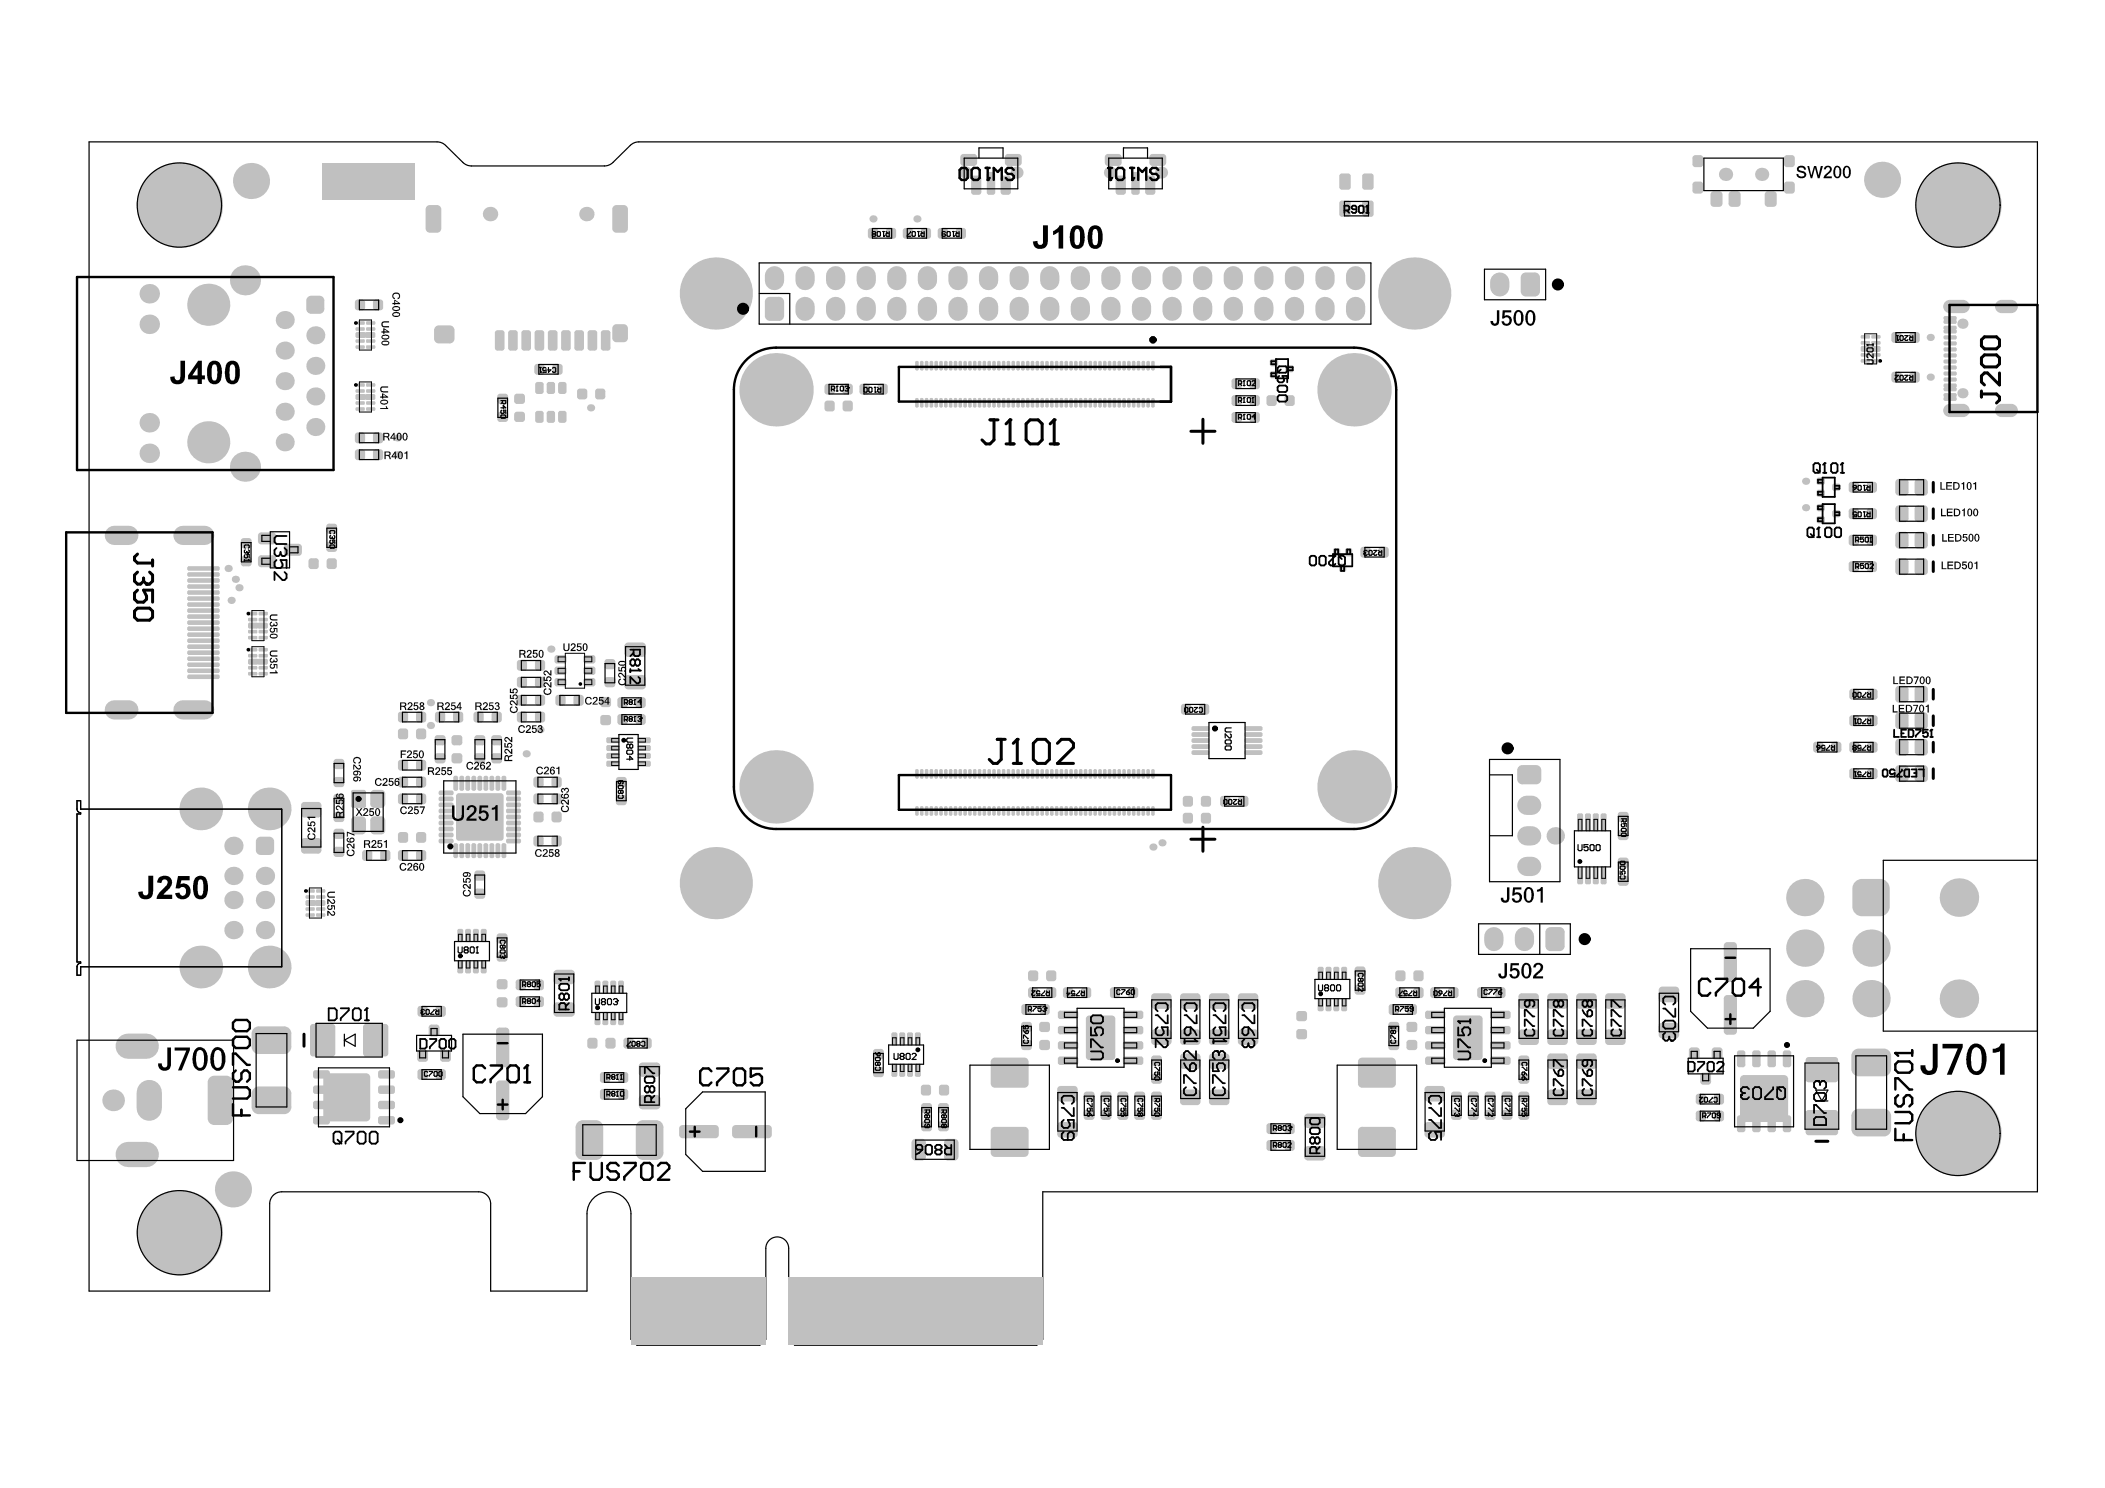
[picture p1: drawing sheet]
<svg xmlns="http://www.w3.org/2000/svg" width="297mm" height="210mm" viewBox="0 0 297 210" stroke-linecap="round" stroke-linejoin="round" font-family="sans-serif">
<path d="M12.6 20h49.1a1.7 1.7 0 0 1 1.2 .5l2.4 2.4a1.7 1.7 0 0 0 1.2 .5h18.8a1.7 1.7 0 0 0 1.2-.5l2.4-2.4a1.7 1.7 0 0 1 1.2-.5h197.4v148.1h-140.4v20.8l-.8 .9h-34.2l-.8-.9v-12.8a1.61 1.61 0 0 0-1.6-1.6 1.61 1.61 0 0 0-1.6 1.6v12.8l-.9 .9h-17.3l-.9-.9v-17.7a3.1 3.1 0 0 0-3.1-3.1 3.1 3.1 0 0 0-3.1 3.1v10.9h-13.6v-12.3a1.7 1.7 0 0 0-1.7-1.7h-27.7a1.7 1.7 0 0 0-1.7 1.7v12.3h-25.5z" fill="none" stroke="#000" stroke-width=".17"/>
<g fill="#c0c0c0">
<path d="M111.3 180.2h35.8v9.6h-35.8z" fill-rule="evenodd"/>
<path d="M89 180.2h19.1v9.6h-19.1z" fill-rule="evenodd"/>
<path d="M45.4 23h13.1v5.1h-13.1z" fill-rule="evenodd"/>
<path d="M36.1 118.7l.7-.7h1.2l.7 .7v1.2l-.7 .7h-1.2l-.7-.7z" fill-rule="evenodd"/>
</g>
<g fill="#c0c0c0">
<path d="M38 119.9h.7a.69 .69 0 0 1-.7 .7z"/>
<path d="M38 118a.69 .69 0 0 1 .7 .7h-.7z"/>
<path d="M36.3 118.2l.5-.2v.7h-.7z"/>
<path d="M36.1 119.9h.7v.7a.69 .69 0 0 1-.7-.7z"/>
<circle cx="38" cy="136.4" r="3"/>
<circle cx="32.9" cy="131.2" r="1.29"/>
<circle cx="37.4" cy="131.2" r="1.29"/>
<circle cx="28.3" cy="136.4" r="3"/>
<circle cx="37.4" cy="123.6" r="1.29"/>
<circle cx="37.4" cy="127" r="1.29"/>
<circle cx="32.9" cy="127" r="1.29"/>
<circle cx="32.9" cy="123.6" r="1.29"/>
<circle cx="32.9" cy="119.3" r="1.29"/>
<circle cx="101" cy="124.6" r="5.1"/>
<circle cx="25.3" cy="28.9" r="6"/>
</g>
<path d="M16.1 75.5h2.1M25.8 75.5h3.1" fill="none" stroke="#c0c0c0" stroke-width="2.7"/>
<g fill="#c0c0c0">
<circle cx="34.6" cy="65.8" r="2.12"/>
<circle cx="44.5" cy="55.9" r="1.27"/>
<circle cx="40.2" cy="53.8" r="1.27"/>
<circle cx="44.5" cy="51.6" r="1.27"/>
<circle cx="44.5" cy="60.2" r="1.27"/>
<circle cx="40.2" cy="62.4" r="1.27"/>
<circle cx="40.2" cy="58.1" r="1.27"/>
<circle cx="21.1" cy="63.9" r="1.38"/>
<circle cx="21.1" cy="59.6" r="1.38"/>
<circle cx="29.4" cy="62.4" r="2.97"/>
<circle cx="69.2" cy="30.2" r="1.02"/>
<circle cx="82.7" cy="30.2" r="1.02"/>
<circle cx="109.5" cy="55" r="5.2"/>
</g>
<path d="M113.6 43.2v.7" fill="none" stroke="#c0c0c0" stroke-width="2.7"/>
<path d="M107.9 42.6l.8-.7h1.2l.7 .7v1.9l-.7 .8h-1.2l-.8-.8z" fill-rule="evenodd" fill="#c0c0c0"/>
<g fill="#c0c0c0">
<path d="M109.9 41.9a.72 .72 0 0 1 .7 .7h-.7z"/>
<path d="M108.1 42.1l.6-.2v.7h-.8z"/>
<path d="M107.9 44.5h.8v.8a.72 .72 0 0 1-.8-.8z"/>
<path d="M109.9 44.5h.7a.72 .72 0 0 1-.7 .8z"/>
<circle cx="101" cy="41.4" r="5.1"/>
</g>
<path d="M109.3 38.9v.7M113.6 38.9v.7M117.9 38.9v.7M117.9 43.2v.7" fill="none" stroke="#c0c0c0" stroke-width="2.7"/>
<g fill="#c0c0c0">
<path d="M43.4 41.9l.5-.2v.7h-.7z"/>
<path d="M43.2 43.6h.7v.7a.68 .68 0 0 1-.7-.7z"/>
<path d="M45.1 43.6h.7a.68 .68 0 0 1-.7 .7z"/>
<path d="M45.1 41.7a.68 .68 0 0 1 .7 .7h-.7z"/>
<path d="M261.7 124.5l.6-.4 .4-.1v1.3h-1.3z"/>
<path d="M261.4 127.9h1.3v1.3a1.36 1.36 0 0 1-1.3-1.3z"/>
<path d="M265.3 127.9h1.4a1.36 1.36 0 0 1-1.4 1.3z"/>
<path d="M265.3 124a1.36 1.36 0 0 1 1.4 1.3h-1.4z"/>
<circle cx="40.2" cy="49.5" r="1.27"/>
<circle cx="44.5" cy="47.3" r="1.27"/>
<circle cx="40.2" cy="45.1" r="1.27"/>
<circle cx="21.1" cy="45.7" r="1.38"/>
<circle cx="21.1" cy="41.4" r="1.38"/>
<circle cx="29.4" cy="43" r="2.97"/>
<circle cx="34.6" cy="39.5" r="2.12"/>
<circle cx="276.3" cy="159.9" r="6"/>
<circle cx="264" cy="140.9" r="2.63"/>
<circle cx="276.4" cy="140.9" r="2.72"/>
<circle cx="254.7" cy="140.9" r="2.63"/>
<circle cx="254.7" cy="133.7" r="2.63"/>
<circle cx="264" cy="133.7" r="2.63"/>
<circle cx="276.4" cy="126.6" r="2.72"/>
<circle cx="254.7" cy="126.6" r="2.63"/>
</g>
<g fill="#c0c0c0">
<path d="M43.2 42.4l.7-.7h1.2l.7 .7v1.2l-.7 .7h-1.2l-.7-.7z" fill-rule="evenodd"/>
<path d="M261.4 125.3l1.3-1.3h2.6l1.4 1.3v2.6l-1.4 1.3h-2.6l-1.3-1.3z" fill-rule="evenodd"/>
</g>
<path d="M210.8 132.1v.7M215.1 132.1v.7" fill="none" stroke="#c0c0c0" stroke-width="2.7"/>
<path d="M218.1 131.5l.7-.7h1.3l.7 .7v1.9l-.7 .8h-1.3l-.7-.8z" fill-rule="evenodd" fill="#c0c0c0"/>
<g fill="#c0c0c0">
<path d="M218.1 133.4h.7v.8a.72 .72 0 0 1-.7-.8z"/>
<path d="M220.1 133.4h.7a.72 .72 0 0 1-.7 .8z"/>
<path d="M220.1 130.8a.72 .72 0 0 1 .7 .7h-.7z"/>
<path d="M218.3 131l.5-.2v.7h-.7z"/>
</g>
<path d="M215.5 122.2h.6" fill="none" stroke="#c0c0c0" stroke-width="2.7"/>
<circle cx="156.6" cy="24.3" r=".85" fill="#c0c0c0"/>
<path d="M152.4 38.9v.7" fill="none" stroke="#c0c0c0" stroke-width="2.7"/>
<circle cx="163.8" cy="24.3" r=".85" fill="#c0c0c0"/>
<path d="M135.2 38.9v.7M156.8 38.9v.7" fill="none" stroke="#c0c0c0" stroke-width="2.7"/>
<circle cx="136.2" cy="24.3" r=".85" fill="#c0c0c0"/>
<path d="M126.6 38.9v.7M130.9 38.9v.7M126.6 43.2v.7M130.9 43.2v.7M135.2 43.2v.7" fill="none" stroke="#c0c0c0" stroke-width="2.7"/>
<circle cx="143.5" cy="24.3" r=".85" fill="#c0c0c0"/>
<g fill="none" stroke="#c0c0c0" stroke-width="2.7">
<path d="M139.5 38.9v.7M143.8 38.9v.7M148.1 38.9v.7M161.1 38.9v.7M165.4 38.9v.7M169.7 38.9v.7M174 38.9v.7M178.3 38.9v.7M182.7 38.9v.7M139.5 43.2v.7M143.8 43.2v.7M148.1 43.2v.7"/>
<path d="M152.4 43.2v.7M156.8 43.2v.7M161.1 43.2v.7M165.4 43.2v.7M169.7 43.2v.7M174 43.2v.7M178.3 43.2v.7M182.7 43.2v.7M215.5 117.9h.6"/>
</g>
<circle cx="219.5" cy="117.9" r="1.23" fill="#c0c0c0"/>
<path d="M215.5 113.6h.6" fill="none" stroke="#c0c0c0" stroke-width="2.7"/>
<g fill="#c0c0c0">
<path d="M214.1 108.6l.7-.7h2l.7 .7v1.3l-.7 .7h-2l-.7-.7z" fill-rule="evenodd"/>
<path d="M214.6 39.2l.7-.8h1.3l.7 .8v1.9l-.7 .7h-1.3l-.7-.7z" fill-rule="evenodd"/>
</g>
<g fill="#c0c0c0">
<path d="M216.8 109.9h.7a.72 .72 0 0 1-.7 .7z"/>
<path d="M216.8 107.9a.72 .72 0 0 1 .7 .7h-.7z"/>
<path d="M214.3 108.1l.5-.2v.7h-.7z"/>
<path d="M214.1 109.9h.7v.7a.72 .72 0 0 1-.7-.7z"/>
<path d="M214.6 41.1h.7v.7a.72 .72 0 0 1-.7-.7z"/>
<path d="M216.6 41.1h.7a.72 .72 0 0 1-.7 .7z"/>
<path d="M216.6 38.4a.72 .72 0 0 1 .7 .8h-.7z"/>
<path d="M214.8 38.6l.5-.2v.8h-.7z"/>
<circle cx="199.6" cy="41.4" r="5.1"/>
</g>
<path d="M211.6 39.8v.7" fill="none" stroke="#c0c0c0" stroke-width="2.7"/>
<g fill="#c0c0c0">
<path d="M283.8 42.3a.93 .93 0 0 1 .9 .9h-.9z"/>
<path d="M281.8 42.6l.3-.2 .3-.1v.9h-.9l.1-.3z"/>
<path d="M281.5 43.2h.9v1a.93 .93 0 0 1-.9-1z"/>
<path d="M283.8 43.2h.9a.93 .93 0 0 1-.9 1z"/>
<path d="M283.8 57a.93 .93 0 0 1 .9 .9h-.9z"/>
<path d="M281.8 57.2l.3-.2h.3v.9h-.9l.1-.4z"/>
<path d="M281.5 57.9h.9v.9a.93 .93 0 0 1-.9-.9z"/>
<path d="M283.8 57.9h.9a.93 .93 0 0 1-.9 .9z"/>
<path d="M277 42.3a.93 .93 0 0 1 .9 .9h-.9z"/>
<path d="M274.5 42.6l.3-.2 .3-.1v.9h-.9l.1-.3z"/>
<path d="M274.2 43.2h.9v1a.93 .93 0 0 1-.9-1z"/>
<path d="M277 43.2h.9a.93 .93 0 0 1-.9 1z"/>
<path d="M277 57a.93 .93 0 0 1 .9 .9h-.9z"/>
<path d="M274.5 57.2l.3-.2h.3v.9h-.9l.1-.4z"/>
<path d="M274.2 57.9h.9v.9a.93 .93 0 0 1-.9-.9z"/>
<path d="M277 57.9h.9a.93 .93 0 0 1-.9 .9z"/>
<circle cx="243.5" cy="24.6" r=".93"/>
<circle cx="248.6" cy="24.6" r=".93"/>
<circle cx="276.3" cy="28.9" r="6"/>
<circle cx="276.9" cy="55.5" r=".72"/>
<circle cx="276.9" cy="45.7" r=".72"/>
</g>
<g fill="#c0c0c0">
<path d="M281.5 43.2l.9-.9h1.4l.9 .9-.9 1h-1.4z" fill-rule="evenodd"/>
<path d="M281.5 57.9l.9-.9h1.4l.9 .9-.9 .9h-1.4z" fill-rule="evenodd"/>
<path d="M274.2 43.2l.9-.9h1.9l.9 .9-.9 1h-1.9z" fill-rule="evenodd"/>
<path d="M274.2 57.9l.9-.9h1.9l.9 .9-.9 .9h-1.9z" fill-rule="evenodd"/>
</g>
<path d="M191.3 43.2v.7" fill="none" stroke="#c0c0c0" stroke-width="2.7"/>
<g fill="#c0c0c0">
<circle cx="28.3" cy="114.1" r="3"/>
<circle cx="38" cy="114.1" r="3"/>
<circle cx="191.1" cy="111" r="5.2"/>
<circle cx="109.5" cy="111" r="5.2"/>
</g>
<path d="M122.2 38.9v.7M187 38.9v.7M191.3 38.9v.7M122.2 43.2v.7M187 43.2v.7" fill="none" stroke="#c0c0c0" stroke-width="2.7"/>
<circle cx="191.1" cy="55" r="5.2" fill="#c0c0c0"/>
<path d="M16.1 100.1h2.1M25.8 100.1h3.1" fill="none" stroke="#c0c0c0" stroke-width="2.7"/>
<g fill="#c0c0c0">
<circle cx="199.6" cy="124.6" r="5.1"/>
<circle cx="25.3" cy="173.9" r="6"/>
</g>
<path d="M18.1 162.9h2.5" fill="none" stroke="#c0c0c0" stroke-width="3.6"/>
<circle cx="16" cy="155.2" r="1.53" fill="#c0c0c0"/>
<path d="M21.1 154.1v2.2" fill="none" stroke="#c0c0c0" stroke-width="3.6"/>
<path d="M29.3 152.7l.9-1h1.7l1 1v5.1l-1 .9h-1.7l-.9-.9z" fill-rule="evenodd" fill="#c0c0c0"/>
<g fill="#c0c0c0">
<path d="M29.6 152l.3-.2 .3-.1v1h-.9l.1-.4z"/>
<path d="M29.3 157.8h.9v.9a.93 .93 0 0 1-.9-.9z"/>
<path d="M31.9 157.8h1a.93 .93 0 0 1-1 .9z"/>
<path d="M31.9 151.7a.93 .93 0 0 1 1 1h-1z"/>
</g>
<path d="M18.1 147.6h2.5" fill="none" stroke="#c0c0c0" stroke-width="3.6"/>
<g fill="#c0c0c0">
<path d="M134.9 32.6l.4-.4h.6l.4 .4v.7l-.4 .4h-.6l-.4-.4z" fill-rule="evenodd"/>
<path d="M132.3 32.6l.4-.4h.7l.4 .4v.7l-.4 .4h-.7l-.4-.4z" fill-rule="evenodd"/>
<path d="M135.5 22.2l.5-.5h1.4l.5 .5v.7l-.5 .5h-1.4l-.5-.5z" fill-rule="evenodd"/>
<path d="M141.8 22.2l.5-.5h1.4l.5 .5v.7l-.5 .5h-1.4l-.5-.5z" fill-rule="evenodd"/>
<path d="M139.2 24.6l.4-.3h.5l.3 .3v2.5l-.3 .4h-.5l-.4-.4z" fill-rule="evenodd"/>
<path d="M137 25.2l.4-.4h.7l.4 .4v1.9l-.4 .4h-.7l-.4-.4z" fill-rule="evenodd"/>
<path d="M141.2 25.2l.4-.4h.6l.4 .4v1.9l-.4 .4h-.6l-.4-.4z" fill-rule="evenodd"/>
<path d="M125 32.6l.4-.4h.7l.4 .4v.7l-.4 .4h-.7l-.4-.4z" fill-rule="evenodd"/>
<path d="M122.5 32.6l.4-.4h.6l.4 .4v.7l-.4 .4h-.6l-.4-.4z" fill-rule="evenodd"/>
<path d="M129.9 32.6l.4-.4h.7l.4 .4v.7l-.4 .4h-.7l-.4-.4z" fill-rule="evenodd"/>
<path d="M127.4 32.6l.4-.4h.6l.4 .4v.7l-.4 .4h-.6l-.4-.4z" fill-rule="evenodd"/>
<path d="M155.9 22.2l.5-.5h1.4l.5 .5v.7l-.5 .5h-1.4l-.5-.5z" fill-rule="evenodd"/>
<path d="M162.2 22.2l.5-.5h1.4l.5 .5v.7l-.5 .5h-1.4l-.5-.5z" fill-rule="evenodd"/>
<path d="M159.6 24.6l.4-.3h.5l.3 .3v2.5l-.3 .4h-.5l-.4-.4z" fill-rule="evenodd"/>
<path d="M157.4 25.2l.4-.4h.7l.4 .4v1.9l-.4 .4h-.7l-.4-.4z" fill-rule="evenodd"/>
<path d="M161.6 25.2l.4-.4h.6l.4 .4v1.9l-.4 .4h-.6l-.4-.4z" fill-rule="evenodd"/>
<path d="M88.1 95.8l.6-.6h1.9l.6 .6v.9l-.6 .6h-1.9l-.6-.6z" fill-rule="evenodd"/>
<path d="M88.1 91.2l.6-.6h1.9l.6 .6v.9l-.6 .6h-1.9l-.6-.6z" fill-rule="evenodd"/>
<path d="M87.1 98.8l.4-.4h.7l.4 .4v.7l-.4 .4h-.7l-.4-.4z" fill-rule="evenodd"/>
<path d="M89.7 98.8l.4-.4h.6l.4 .4v.7l-.4 .4h-.6l-.4-.4z" fill-rule="evenodd"/>
<path d="M87.1 101.1l.4-.4h.7l.4 .4v.8l-.4 .4h-.7l-.4-.4z" fill-rule="evenodd"/>
<path d="M89.7 101.1l.4-.4h.6l.4 .4v.8l-.4 .4h-.6l-.4-.4z" fill-rule="evenodd"/>
<path d="M84.7 98.7l.4-.4h.7l.4 .4v.7l-.4 .4h-.7l-.4-.4z" fill-rule="evenodd"/>
<path d="M84.7 101.3l.4-.4h.7l.4 .4v.6l-.4 .4h-.7l-.4-.4z" fill-rule="evenodd"/>
<path d="M90 107.6l.2-.3h1.4l.2 .3v.3l-.2 .3h-1.4l-.2-.3z" fill-rule="evenodd"/>
<path d="M90 106.5l.2-.3h1.4l.2 .3v.3l-.2 .3h-1.4l-.2-.3z" fill-rule="evenodd"/>
<path d="M90 105.4l.2-.3h1.4l.2 .3v.3l-.2 .2h-1.4l-.2-.2z" fill-rule="evenodd"/>
<path d="M90 104.3l.2-.3h1.4l.2 .3v.3l-.2 .2h-1.4l-.2-.2z" fill-rule="evenodd"/>
<path d="M85.5 107.6l.3-.3h1.4l.2 .3v.3l-.2 .3h-1.4l-.3-.3z" fill-rule="evenodd"/>
<path d="M85.5 106.5l.3-.3h1.4l.2 .3v.3l-.2 .3h-1.4l-.3-.3z" fill-rule="evenodd"/>
<path d="M85.5 105.4l.3-.3h1.4l.2 .3v.3l-.2 .2h-1.4l-.3-.2z" fill-rule="evenodd"/>
<path d="M85.5 104.3l.3-.3h1.4l.2 .3v.3l-.2 .2h-1.4l-.3-.2z" fill-rule="evenodd"/>
<path d="M86.9 110l.4-.4h.7l.4 .4v.6l-.4 .4h-.7l-.4-.4z" fill-rule="evenodd"/>
<path d="M86.9 112.5l.4-.4h.7l.4 .4v.7l-.4 .4h-.7l-.4-.4z" fill-rule="evenodd"/>
<path d="M75.9 53.9h.5l.3 .3v1l-.3 .4h-.5l-.4-.4v-1z" fill-rule="evenodd"/>
<path d="M77.1 54.2l.4-.3h.5l.3 .3v1l-.3 .4h-.5l-.4-.4z" fill-rule="evenodd"/>
<path d="M78.8 58.3l.3-.3h.5l.3 .3v1l-.3 .4h-.5l-.3-.4z" fill-rule="evenodd"/>
<path d="M78.8 54.2l.3-.3h.5l.3 .3v1l-.3 .4h-.5l-.3-.4z" fill-rule="evenodd"/>
<path d="M75.9 58h.5l.3 .3v1l-.3 .4h-.5l-.4-.4v-1z" fill-rule="evenodd"/>
<path d="M77.1 58.3l.4-.3h.5l.3 .3v1l-.3 .4h-.5l-.4-.4z" fill-rule="evenodd"/>
<path d="M73 58.1h.7l.4 .4v.6l-.4 .4h-.7l-.4-.4v-.6z" fill-rule="evenodd"/>
<path d="M72.6 55.9l.4-.4h.7l.4 .4v.7l-.4 .4h-.7l-.4-.4z" fill-rule="evenodd"/>
<path d="M70.6 55.5h.7l.4 .4v.7l-.4 .4h-.7l-.4-.4v-.7z" fill-rule="evenodd"/>
<path d="M70.6 58.1h.7l.4 .4v.6l-.4 .4h-.7l-.4-.4v-.6z" fill-rule="evenodd"/>
<path d="M84 55.2l.4-.4h.6l.4 .4v.7l-.4 .4h-.6l-.4-.4z" fill-rule="evenodd"/>
<path d="M81.4 55.2l.4-.4h.7l.4 .4v.7l-.4 .4h-.7l-.4-.4z" fill-rule="evenodd"/>
<path d="M75.4 51.7l.4-.4h.6l.4 .4v.8l-.4 .4h-.6l-.4-.4z" fill-rule="evenodd"/>
<path d="M77.9 51.7l.4-.4h.7l.4 .4v.8l-.4 .4h-.7l-.4-.4z" fill-rule="evenodd"/>
<path d="M181.3 56.1l.4-.4h.6l.4 .4v.8l-.4 .4h-.6l-.4-.4z" fill-rule="evenodd"/>
<path d="M178.7 56.1l.4-.4h.7l.4 .4v.8l-.4 .4h-.7l-.4-.4z" fill-rule="evenodd"/>
<path d="M179.2 51l.3-.3h.6l.3 .3v.4l-.3 .3h-.6l-.3-.3z" fill-rule="evenodd"/>
<path d="M179.2 52.6l.3-.2h.6l.3 .2v.5l-.3 .3h-.6l-.3-.3z" fill-rule="evenodd"/>
<path d="M181.4 51.8l.3-.3h.6l.3 .3v.4l-.3 .3h-.6l-.3-.3z" fill-rule="evenodd"/>
<path d="M139.8 159.5l.6-.5h4.2l.6 .5v3.1l-.6 .6h-4.2l-.6-.6z" fill-rule="evenodd"/>
<path d="M139.8 149.8l.6-.6h4.2l.6 .6v3l-.6 .6h-4.2l-.6-.6z" fill-rule="evenodd"/>
<path d="M189.2 136.6l.3-.2h.3l.3 .2v1.4l-.3 .2h-.3l-.3-.2z" fill-rule="evenodd"/>
<path d="M188.1 136.6l.3-.2h.3l.3 .2v1.4l-.3 .2h-.3l-.3-.2z" fill-rule="evenodd"/>
<path d="M187 136.6l.3-.2h.3l.3 .2v1.4l-.3 .2h-.3l-.3-.2z" fill-rule="evenodd"/>
<path d="M185.9 136.6l.3-.2h.3l.3 .2v1.4l-.3 .2h-.3l-.3-.2z" fill-rule="evenodd"/>
<path d="M189.2 141l.3-.2h.3l.3 .2v1.4l-.3 .3h-.3l-.3-.3z" fill-rule="evenodd"/>
<path d="M188.1 141l.3-.2h.3l.3 .2v1.4l-.3 .3h-.3l-.3-.3z" fill-rule="evenodd"/>
<path d="M187 141l.3-.2h.3l.3 .2v1.4l-.3 .3h-.3l-.3-.3z" fill-rule="evenodd"/>
<path d="M185.9 141l.3-.2h.3l.3 .2v1.4l-.3 .3h-.3l-.3-.3z" fill-rule="evenodd"/>
<path d="M201.4 149h2.2l.4 .4v.5l-.4 .3h-2.2l-.3-.3v-.5z" fill-rule="evenodd"/>
<path d="M201.4 146.9h2.2l.4 .3v.5l-.4 .4h-2.2l-.3-.4v-.5z" fill-rule="evenodd"/>
<path d="M201.4 144.7h2.2l.4 .4v.5l-.4 .3h-2.2l-.3-.3v-.5z" fill-rule="evenodd"/>
<path d="M201.4 142.6h2.2l.4 .3v.5l-.4 .4h-2.2l-.3-.4v-.5z" fill-rule="evenodd"/>
<path d="M210.6 142.6h2.2l.4 .3v.5l-.4 .4h-2.2l-.3-.4v-.5z" fill-rule="evenodd"/>
<path d="M210.6 144.7h2.2l.4 .4v.5l-.4 .3h-2.2l-.3-.3v-.5z" fill-rule="evenodd"/>
<path d="M210.6 146.9h2.2l.4 .3v.5l-.4 .4h-2.2l-.3-.4v-.5z" fill-rule="evenodd"/>
<path d="M210.6 149h2.2l.4 .4v.5l-.4 .3h-2.2l-.3-.3v-.5z" fill-rule="evenodd"/>
<path d="M205 143.7l.5-.4h3.2l.5 .4v5.3l-.5 .5h-3.2l-.5-.5z" fill-rule="evenodd"/>
<path d="M204.4 139.7l.4-.4h.6l.4 .4v.7l-.4 .4h-.6l-.4-.4z" fill-rule="evenodd"/>
<path d="M201.8 139.7l.4-.4h.7l.4 .4v.7l-.4 .4h-.7l-.4-.4z" fill-rule="evenodd"/>
<path d="M199.4 139.7l.4-.4h.7l.4 .4v.7l-.4 .4h-.7l-.4-.4z" fill-rule="evenodd"/>
<path d="M196.9 139.7l.4-.4h.6l.4 .4v.7l-.4 .4h-.6l-.4-.4z" fill-rule="evenodd"/>
<path d="M198.5 144.5l.4-.4h.7l.4 .4v.7l-.4 .4h-.7l-.4-.4z" fill-rule="evenodd"/>
<path d="M198.5 147.1l.4-.4h.7l.4 .4v.6l-.4 .4h-.7l-.4-.4z" fill-rule="evenodd"/>
<path d="M196 142l.4-.4h.6l.4 .4v.8l-.4 .4h-.6l-.4-.4z" fill-rule="evenodd"/>
<path d="M198.5 142l.4-.4h.6l.5 .4v.8l-.5 .4h-.6l-.4-.4z" fill-rule="evenodd"/>
<path d="M195.9 144.5l.4-.4h.7l.4 .4v.7l-.4 .4h-.7l-.4-.4z" fill-rule="evenodd"/>
<path d="M195.9 147.1l.4-.4h.7l.4 .4v.6l-.4 .4h-.7l-.4-.4z" fill-rule="evenodd"/>
<path d="M211 139.7l.4-.4h.6l.4 .4v.7l-.4 .4h-.6l-.4-.4z" fill-rule="evenodd"/>
<path d="M208.9 139.3h.6l.4 .4v.7l-.4 .4h-.6l-.5-.4v-.7z" fill-rule="evenodd"/>
<path d="M214.3 151.8l.4-.4h.7l.4 .4v.7l-.4 .4h-.7l-.4-.4z" fill-rule="evenodd"/>
<path d="M214.3 149.3l.4-.4h.7l.4 .4v.6l-.4 .4h-.7l-.4-.4z" fill-rule="evenodd"/>
<path d="M222.4 145.7l.5-.5h1.9l.5 .5v1.2l-.5 .5h-1.9l-.5-.5z" fill-rule="evenodd"/>
<path d="M222.4 140.6l.5-.5h1.9l.5 .5v1.2l-.5 .5h-1.9l-.5-.5z" fill-rule="evenodd"/>
<path d="M214.3 145.7l.5-.5h1.9l.5 .5v1.2l-.5 .5h-1.9l-.5-.5z" fill-rule="evenodd"/>
<path d="M214.3 140.6l.5-.5h1.9l.5 .5v1.2l-.5 .5h-1.9l-.5-.5z" fill-rule="evenodd"/>
<path d="M218.3 145.7l.5-.5h1.9l.5 .5v1.2l-.5 .5h-1.9l-.5-.5z" fill-rule="evenodd"/>
<path d="M218.3 140.6l.5-.5h1.9l.5 .5v1.2l-.5 .5h-1.9l-.5-.5z" fill-rule="evenodd"/>
<path d="M226.5 145.7l.5-.5h1.9l.5 .5v1.2l-.5 .5h-1.9l-.5-.5z" fill-rule="evenodd"/>
<path d="M226.5 140.6l.5-.5h1.9l.5 .5v1.2l-.5 .5h-1.9l-.5-.5z" fill-rule="evenodd"/>
<path d="M196.9 137.3l.4-.4h.6l.4 .4v.7l-.4 .4h-.6l-.4-.4z" fill-rule="evenodd"/>
<path d="M199.4 137.3l.4-.4h.7l.4 .4v.7l-.4 .4h-.7l-.4-.4z" fill-rule="evenodd"/>
<path d="M222.4 149.1l.5-.5h1.9l.5 .5v1.2l-.5 .5h-1.9l-.5-.5z" fill-rule="evenodd"/>
<path d="M222.4 154.2l.5-.5h1.9l.5 .5v1.2l-.5 .5h-1.9l-.5-.5z" fill-rule="evenodd"/>
<path d="M204.8 156.9l.4-.4h.7l.4 .4v.7l-.4 .4h-.7l-.4-.4z" fill-rule="evenodd"/>
<path d="M204.8 154.4l.4-.4h.7l.4 .4v.6l-.4 .4h-.7l-.4-.4z" fill-rule="evenodd"/>
<path d="M207.1 156.9l.4-.4h.8l.4 .4v.7l-.4 .4h-.8l-.4-.4z" fill-rule="evenodd"/>
<path d="M207.1 154.4l.4-.4h.8l.4 .4v.6l-.4 .4h-.8l-.4-.4z" fill-rule="evenodd"/>
<path d="M201 158.8l.5-.5h1.9l.5 .5v1.2l-.5 .5h-1.9l-.5-.5z" fill-rule="evenodd"/>
<path d="M201 153.7l.5-.5h1.9l.5 .5v1.2l-.5 .5h-1.9l-.5-.5z" fill-rule="evenodd"/>
<path d="M209.5 156.9l.4-.4h.7l.4 .4v.7l-.4 .4h-.7l-.4-.4z" fill-rule="evenodd"/>
<path d="M209.5 154.4l.4-.4h.7l.4 .4v.6l-.4 .4h-.7l-.4-.4z" fill-rule="evenodd"/>
<path d="M214.3 154.4l.4-.4h.7l.4 .4v.6l-.4 .4h-.7l-.4-.4z" fill-rule="evenodd"/>
<path d="M214.3 156.9l.4-.4h.7l.4 .4v.7l-.4 .4h-.7l-.4-.4z" fill-rule="evenodd"/>
<path d="M211.9 156.9l.4-.4h.7l.4 .4v.7l-.4 .4h-.7l-.4-.4z" fill-rule="evenodd"/>
<path d="M211.9 154.4l.4-.4h.7l.4 .4v.6l-.4 .4h-.7l-.4-.4z" fill-rule="evenodd"/>
<path d="M218.3 149.1l.5-.5h1.9l.5 .5v1.2l-.5 .5h-1.9l-.5-.5z" fill-rule="evenodd"/>
<path d="M218.3 154.2l.5-.5h1.9l.5 .5v1.2l-.5 .5h-1.9l-.5-.5z" fill-rule="evenodd"/>
<path d="M191.6 149.8l.6-.6h4.2l.6 .6v3l-.6 .6h-4.2l-.6-.6z" fill-rule="evenodd"/>
<path d="M191.6 159.5l.6-.5h4.2l.6 .5v3.1l-.6 .6h-4.2l-.6-.6z" fill-rule="evenodd"/>
<path d="M146.6 144.5l.4-.4h.8l.4 .4v.7l-.4 .4h-.8l-.4-.4z" fill-rule="evenodd"/>
<path d="M146.6 147.1l.4-.4h.8l.4 .4v.6l-.4 .4h-.8l-.4-.4z" fill-rule="evenodd"/>
<path d="M144.1 144.5l.4-.4h.7l.4 .4v.7l-.4 .4h-.7l-.4-.4z" fill-rule="evenodd"/>
<path d="M144.1 147.1l.4-.4h.7l.4 .4v.6l-.4 .4h-.7l-.4-.4z" fill-rule="evenodd"/>
<path d="M144.1 142l.4-.4h.7l.4 .4v.8l-.4 .4h-.7l-.4-.4z" fill-rule="evenodd"/>
<path d="M146.7 142l.4-.4h.6l.4 .4v.8l-.4 .4h-.6l-.4-.4z" fill-rule="evenodd"/>
<path d="M157.7 154.4l.4-.4h.7l.4 .4v.6l-.4 .4h-.7l-.4-.4z" fill-rule="evenodd"/>
<path d="M157.7 156.9l.4-.4h.7l.4 .4v.7l-.4 .4h-.7l-.4-.4z" fill-rule="evenodd"/>
<path d="M155.3 154.4l.4-.4h.7l.4 .4v.6l-.4 .4h-.7l-.4-.4z" fill-rule="evenodd"/>
<path d="M155.3 156.9l.4-.4h.7l.4 .4v.7l-.4 .4h-.7l-.4-.4z" fill-rule="evenodd"/>
<path d="M152.9 154.4l.4-.4h.8l.4 .4v.6l-.4 .4h-.8l-.4-.4z" fill-rule="evenodd"/>
<path d="M152.9 156.9l.4-.4h.8l.4 .4v.7l-.4 .4h-.8l-.4-.4z" fill-rule="evenodd"/>
<path d="M149.2 153.7l.5-.5h1.9l.5 .5v1.2l-.5 .5h-1.9l-.5-.5z" fill-rule="evenodd"/>
<path d="M149.2 158.8l.5-.5h1.9l.5 .5v1.2l-.5 .5h-1.9l-.5-.5z" fill-rule="evenodd"/>
<path d="M160.1 154.4l.4-.4h.7l.4 .4v.6l-.4 .4h-.7l-.4-.4z" fill-rule="evenodd"/>
<path d="M160.1 156.9l.4-.4h.7l.4 .4v.7l-.4 .4h-.7l-.4-.4z" fill-rule="evenodd"/>
<path d="M153.2 143.7l.5-.4h3.2l.5 .4v5.3l-.5 .5h-3.2l-.5-.5z" fill-rule="evenodd"/>
<path d="M158.8 149h2.2l.3 .4v.5l-.3 .3h-2.2l-.4-.3v-.5z" fill-rule="evenodd"/>
<path d="M158.8 146.9h2.2l.3 .3v.5l-.3 .4h-2.2l-.4-.4v-.5z" fill-rule="evenodd"/>
<path d="M158.8 144.7h2.2l.3 .4v.5l-.3 .3h-2.2l-.4-.3v-.5z" fill-rule="evenodd"/>
<path d="M158.8 142.6h2.2l.3 .3v.5l-.3 .4h-2.2l-.4-.4v-.5z" fill-rule="evenodd"/>
<path d="M149.3 142.9l.3-.3h2.2l.4 .3v.5l-.4 .4h-2.2l-.3-.4z" fill-rule="evenodd"/>
<path d="M149.3 145.1l.3-.4h2.2l.4 .4v.5l-.4 .3h-2.2l-.3-.3z" fill-rule="evenodd"/>
<path d="M149.3 147.2l.3-.3h2.2l.4 .3v.5l-.4 .4h-2.2l-.3-.4z" fill-rule="evenodd"/>
<path d="M149.3 149.4l.3-.4h2.2l.4 .4v.5l-.4 .3h-2.2l-.3-.3z" fill-rule="evenodd"/>
<path d="M162.4 140.6l.5-.5h1.9l.5 .5v1.2l-.5 .5h-1.9l-.5-.5z" fill-rule="evenodd"/>
<path d="M162.4 145.7l.5-.5h1.9l.5 .5v1.2l-.5 .5h-1.9l-.5-.5z" fill-rule="evenodd"/>
<path d="M150 139.7l.4-.4h.6l.4 .4v.7l-.4 .4h-.6l-.4-.4z" fill-rule="evenodd"/>
<path d="M152.5 139.7l.4-.4h.7l.4 .4v.7l-.4 .4h-.7l-.4-.4z" fill-rule="evenodd"/>
<path d="M162.4 156.9l.4-.4h.8l.4 .4v.7l-.4 .4h-.8l-.4-.4z" fill-rule="evenodd"/>
<path d="M162.4 154.4l.4-.4h.8l.4 .4v.6l-.4 .4h-.8l-.4-.4z" fill-rule="evenodd"/>
<path d="M162.8 148.9h.8l.4 .4v.6l-.4 .4h-.8l-.4-.4v-.6z" fill-rule="evenodd"/>
<path d="M162.4 151.8l.4-.4h.8l.4 .4v.7l-.4 .4h-.8l-.4-.4z" fill-rule="evenodd"/>
<path d="M156.6 139.7l.4-.4h.7l.4 .4v.7l-.4 .4h-.7l-.4-.4z" fill-rule="evenodd"/>
<path d="M159.2 139.7l.4-.4h.6l.4 .4v.7l-.4 .4h-.6l-.4-.4z" fill-rule="evenodd"/>
<path d="M145.1 139.7l.4-.4h.6l.4 .4v.7l-.4 .4h-.6l-.4-.4z" fill-rule="evenodd"/>
<path d="M147.6 139.7l.4-.4h.7l.4 .4v.7l-.4 .4h-.7l-.4-.4z" fill-rule="evenodd"/>
<path d="M147.6 137.3l.4-.4h.7l.4 .4v.7l-.4 .4h-.7l-.4-.4z" fill-rule="evenodd"/>
<path d="M145.1 137.3l.4-.4h.6l.4 .4v.7l-.4 .4h-.6l-.4-.4z" fill-rule="evenodd"/>
<path d="M170.6 154.2l.5-.5h1.9l.5 .5v1.2l-.5 .5h-1.9l-.5-.5z" fill-rule="evenodd"/>
<path d="M170.6 149.1l.5-.5h1.9l.5 .5v1.2l-.5 .5h-1.9l-.5-.5z" fill-rule="evenodd"/>
<path d="M166.5 140.6l.5-.5h1.9l.5 .5v1.2l-.5 .5h-1.9l-.5-.5z" fill-rule="evenodd"/>
<path d="M166.5 145.7l.5-.5h1.9l.5 .5v1.2l-.5 .5h-1.9l-.5-.5z" fill-rule="evenodd"/>
<path d="M170.6 140.6l.5-.5h1.9l.5 .5v1.2l-.5 .5h-1.9l-.5-.5z" fill-rule="evenodd"/>
<path d="M170.6 145.7l.5-.5h1.9l.5 .5v1.2l-.5 .5h-1.9l-.5-.5z" fill-rule="evenodd"/>
<path d="M166.5 154.2l.5-.5h1.9l.5 .5v1.2l-.5 .5h-1.9l-.5-.5z" fill-rule="evenodd"/>
<path d="M166.5 149.1l.5-.5h1.9l.5 .5v1.2l-.5 .5h-1.9l-.5-.5z" fill-rule="evenodd"/>
<path d="M174.7 140.6l.5-.5h1.9l.5 .5v1.2l-.5 .5h-1.9l-.5-.5z" fill-rule="evenodd"/>
<path d="M174.7 145.7l.5-.5h1.9l.5 .5v1.2l-.5 .5h-1.9l-.5-.5z" fill-rule="evenodd"/>
<path d="M53.3 153.5l.4-.4h1.7l.3 .4v.5l-.3 .3h-1.7l-.4-.3z" fill-rule="evenodd"/>
<path d="M53.3 151.3l.4-.3h1.7l.3 .3v.5l-.3 .4h-1.7l-.4-.4z" fill-rule="evenodd"/>
<path d="M45.6 152l.6-.6h5.5l.5 .6v5.6l-.5 .6h-5.5l-.6-.6z" fill-rule="evenodd"/>
<path d="M53.3 155.6l.4-.3h1.7l.3 .3v.5l-.3 .4h-1.7l-.4-.4z" fill-rule="evenodd"/>
<path d="M53.3 157.8l.4-.4h1.7l.3 .4v.5l-.3 .3h-1.7l-.4-.3z" fill-rule="evenodd"/>
<path d="M44.2 155.6l.3-.3h1.7l.4 .3v.5l-.4 .4h-1.7l-.3-.4z" fill-rule="evenodd"/>
<path d="M44.2 157.8l.3-.4h1.7l.4 .4v.5l-.4 .3h-1.7l-.3-.3z" fill-rule="evenodd"/>
<path d="M44.2 153.5l.3-.4h1.7l.4 .4v.5l-.4 .3h-1.7l-.3-.3z" fill-rule="evenodd"/>
<path d="M44.2 151.3l.3-.3h1.7l.4 .3v.5l-.4 .4h-1.7l-.3-.4z" fill-rule="evenodd"/>
<path d="M51.7 54.2l.1-.2h1l.2 .2v.2l-.2 .2h-1l-.1-.2z" fill-rule="evenodd"/>
<path d="M51.7 55.1l.1-.2h1l.2 .2v.1l-.2 .2h-1l-.1-.2z" fill-rule="evenodd"/>
<path d="M51.5 55.8l.2-.2h1l.3 .2v.4l-.3 .2h-1l-.2-.2z" fill-rule="evenodd"/>
<path d="M51.7 56.8l.1-.2h1l.2 .2v.1l-.2 .2h-1l-.1-.2z" fill-rule="evenodd"/>
<path d="M51.7 57.6l.1-.2h1l.2 .2v.2l-.2 .2h-1l-.1-.2z" fill-rule="evenodd"/>
<path d="M50.2 57.6l.1-.2h1l.2 .2v.2l-.2 .2h-1l-.1-.2z" fill-rule="evenodd"/>
<path d="M50.2 56.8l.1-.2h1l.2 .2v.1l-.2 .2h-1l-.1-.2z" fill-rule="evenodd"/>
<path d="M50.2 55.8l.2-.2h1l.3 .2v.4l-.3 .2h-1l-.2-.2z" fill-rule="evenodd"/>
<path d="M50.2 55.1l.1-.2h1l.2 .2v.1l-.2 .2h-1l-.1-.2z" fill-rule="evenodd"/>
<path d="M50.2 54.2l.1-.2h1l.2 .2v.2l-.2 .2h-1l-.1-.2z" fill-rule="evenodd"/>
<path d="M168.1 102.7l.3-.3h2l.3 .3v.1l-.3 .3h-2l-.3-.3z" fill-rule="evenodd"/>
<path d="M168.1 103.6l.3-.3h2l.3 .3v.1l-.3 .3h-2l-.3-.3z" fill-rule="evenodd"/>
<path d="M168.1 104.4l.3-.3h2l.3 .3v.1l-.3 .3h-2l-.3-.3z" fill-rule="evenodd"/>
<path d="M168.1 105.2l.3-.2h2l.3 .2v.2l-.3 .3h-2l-.3-.3z" fill-rule="evenodd"/>
<path d="M168.1 106.1l.3-.3h2l.3 .3v.1l-.3 .3h-2l-.3-.3z" fill-rule="evenodd"/>
<path d="M175.6 106.1l.3-.3h2l.3 .3v.1l-.3 .3h-2l-.3-.3z" fill-rule="evenodd"/>
<path d="M175.6 105.2l.3-.2h2l.3 .2v.2l-.3 .3h-2l-.3-.3z" fill-rule="evenodd"/>
<path d="M175.6 104.4l.3-.3h2l.3 .3v.1l-.3 .3h-2l-.3-.3z" fill-rule="evenodd"/>
<path d="M175.6 103.6l.3-.3h2l.3 .3v.1l-.3 .3h-2l-.3-.3z" fill-rule="evenodd"/>
<path d="M175.6 102.7l.3-.3h2l.3 .3v.1l-.3 .3h-2l-.3-.3z" fill-rule="evenodd"/>
<path d="M44.8 125.4h.9l.2 .2v.2l-.2 .1h-.9l-.2-.1v-.2z" fill-rule="evenodd"/>
<path d="M44.8 126.3h.9l.2 .1v.2l-.2 .2h-.9l-.2-.2v-.2z" fill-rule="evenodd"/>
<path d="M44.4 127.2l.3-.2h1l.2 .2v.4l-.2 .2h-1l-.3-.2z" fill-rule="evenodd"/>
<path d="M44.6 128.1l.2-.1h.9l.2 .1v.2l-.2 .2h-.9l-.2-.2z" fill-rule="evenodd"/>
<path d="M44.8 128.8h.9l.2 .2v.2l-.2 .1h-.9l-.2-.1v-.2z" fill-rule="evenodd"/>
<path d="M43.3 128.8h1l.1 .2v.2l-.1 .1h-1l-.2-.1v-.2z" fill-rule="evenodd"/>
<path d="M43.1 128.1l.2-.1h1l.1 .1v.2l-.1 .2h-1l-.2-.2z" fill-rule="evenodd"/>
<path d="M43.1 127.2l.3-.2h.9l.3 .2v.4l-.3 .2h-.9l-.3-.2z" fill-rule="evenodd"/>
<path d="M43.3 126.3h1l.1 .1v.2l-.1 .2h-1l-.2-.2v-.2z" fill-rule="evenodd"/>
<path d="M43.3 125.4h1l.1 .2v.2l-.1 .1h-1l-.2-.1v-.2z" fill-rule="evenodd"/>
<path d="M26.4 95.4l.3-.3h4l.3 .4-.3 .3h-4z" fill-rule="evenodd"/>
<path d="M26.4 94.6l.3-.3h4l.3 .4-.3 .2h-4z" fill-rule="evenodd"/>
<path d="M26.4 93.7l.3-.3h4l.3 .4-.3 .3h-4z" fill-rule="evenodd"/>
<path d="M26.4 92.9l.3-.3h4l.3 .4-.3 .2h-4z" fill-rule="evenodd"/>
<path d="M26.4 92l.3-.2h4l.3 .3-.3 .3h-4z" fill-rule="evenodd"/>
<path d="M26.4 91.2l.3-.3h4l.3 .4-.3 .2h-4z" fill-rule="evenodd"/>
<path d="M26.4 90.3l.3-.2h4l.3 .3-.3 .3h-4z" fill-rule="evenodd"/>
<path d="M26.4 89.5l.3-.3h4l.3 .4-.3 .2h-4z" fill-rule="evenodd"/>
<path d="M26.4 88.6l.3-.2h4l.3 .3-.3 .3h-4z" fill-rule="evenodd"/>
<path d="M26.4 87.8l.3-.3h4l.3 .4-.3 .3h-4z" fill-rule="evenodd"/>
<path d="M26.4 86.9l.3-.2h4l.3 .3-.3 .3h-4z" fill-rule="evenodd"/>
<path d="M26.4 86.1l.3-.3h4l.3 .4-.3 .3h-4z" fill-rule="evenodd"/>
<path d="M26.4 85.2l.3-.2h4l.3 .3-.3 .3h-4z" fill-rule="evenodd"/>
<path d="M26.4 84.4l.3-.3h4l.3 .4-.3 .3h-4z" fill-rule="evenodd"/>
<path d="M26.4 83.5l.3-.2h4l.3 .3-.3 .3h-4z" fill-rule="evenodd"/>
<path d="M26.4 82.7l.3-.3h4l.3 .4-.3 .3h-4z" fill-rule="evenodd"/>
<path d="M26.4 81.8l.3-.2h4l.3 .3-.3 .3h-4z" fill-rule="evenodd"/>
<path d="M26.4 81l.3-.3h4l.3 .4-.3 .3h-4z" fill-rule="evenodd"/>
<path d="M26.4 80.1l.3-.2h4l.3 .3-.3 .3h-4z" fill-rule="evenodd"/>
<path d="M36.5 91.6l.2-.2h.9l.2 .2v.1l-.2 .2h-.9l-.2-.2z" fill-rule="evenodd"/>
<path d="M36.5 92.4l.2-.2h.9l.2 .2v.2l-.2 .2h-.9l-.2-.2z" fill-rule="evenodd"/>
<path d="M36.3 93.2l.3-.3h.9l.3 .3v.3l-.3 .3h-.9l-.3-.3z" fill-rule="evenodd"/>
<path d="M36.5 94.1l.2-.2h.9l.2 .2v.2l-.2 .1h-.9l-.2-.1z" fill-rule="evenodd"/>
<path d="M36.5 95l.2-.2h.9l.2 .2v.1l-.2 .2h-.9l-.2-.2z" fill-rule="evenodd"/>
<path d="M35.2 94.8h.9l.2 .2v.1l-.2 .2h-.9l-.2-.2v-.1z" fill-rule="evenodd"/>
<path d="M35.2 93.9h.9l.2 .2v.2l-.2 .1h-.9l-.2-.1v-.2z" fill-rule="evenodd"/>
<path d="M35 93.2l.3-.3h.9l.3 .3v.3l-.3 .3h-.9l-.3-.3z" fill-rule="evenodd"/>
<path d="M35 92.4l.2-.2h.9l.2 .2v.2l-.2 .2h-.9l-.2-.2z" fill-rule="evenodd"/>
<path d="M35.2 91.4h.9l.2 .2v.1l-.2 .2h-.9l-.2-.2v-.1z" fill-rule="evenodd"/>
<path d="M36.5 86.5l.2-.2h.9l.2 .2v.1l-.2 .2h-.9l-.2-.2z" fill-rule="evenodd"/>
<path d="M36.5 87.3l.2-.1h.9l.2 .1v.2l-.2 .2h-.9l-.2-.2z" fill-rule="evenodd"/>
<path d="M36.3 88.1l.3-.3h.9l.3 .3v.3l-.3 .3h-.9l-.3-.3z" fill-rule="evenodd"/>
<path d="M36.5 89l.2-.2h.9l.2 .2v.2l-.2 .2h-.9l-.2-.2z" fill-rule="evenodd"/>
<path d="M36.5 89.9l.2-.2h.9l.2 .2v.1l-.2 .2h-.9l-.2-.2z" fill-rule="evenodd"/>
<path d="M35.2 89.7h.9l.2 .2v.1l-.2 .2h-.9l-.2-.2v-.1z" fill-rule="evenodd"/>
<path d="M35 89l.2-.2h.9l.2 .2v.2l-.2 .2h-.9l-.2-.2z" fill-rule="evenodd"/>
<path d="M35 88.1l.3-.3h.9l.3 .3v.3l-.3 .3h-.9l-.3-.3z" fill-rule="evenodd"/>
<path d="M35.2 87.2h.9l.2 .1v.2l-.2 .2h-.9l-.2-.2v-.2z" fill-rule="evenodd"/>
<path d="M35.2 86.3h.9l.2 .2v.1l-.2 .2h-.9l-.2-.2v-.1z" fill-rule="evenodd"/>
<path d="M129.1 113.9l.2-.2 .3 .2v1l-.2 .2-.3-.2z" fill-rule="evenodd"/>
<path d="M129.1 108.7l.2-.2 .3 .2v.9l-.2 .2-.3-.2z" fill-rule="evenodd"/>
<path d="M129.8 113.9l.2-.2 .3 .2v1l-.2 .2-.3-.2z" fill-rule="evenodd"/>
<path d="M129.8 108.7l.2-.2 .3 .2v.9l-.2 .2-.3-.2z" fill-rule="evenodd"/>
<path d="M130.5 113.9l.2-.2 .3 .2v1l-.2 .2-.3-.2z" fill-rule="evenodd"/>
<path d="M130.5 108.7l.2-.2 .3 .2v.9l-.2 .2-.3-.2z" fill-rule="evenodd"/>
<path d="M131.2 113.9l.2-.2 .3 .2v1l-.2 .2-.3-.2z" fill-rule="evenodd"/>
<path d="M131.2 108.7l.2-.2 .3 .2v.9l-.2 .2-.3-.2z" fill-rule="evenodd"/>
<path d="M131.9 113.9l.2-.2 .3 .2v1l-.2 .2-.3-.2z" fill-rule="evenodd"/>
<path d="M131.9 108.7l.2-.2 .3 .2v.9l-.2 .2-.3-.2z" fill-rule="evenodd"/>
<path d="M132.5 113.9l.2-.2 .3 .2v1l-.2 .2-.3-.2z" fill-rule="evenodd"/>
<path d="M132.5 108.7l.2-.2 .3 .2v.9l-.2 .2-.3-.2z" fill-rule="evenodd"/>
<path d="M133.2 113.9l.2-.2 .3 .2v1l-.2 .2-.3-.2z" fill-rule="evenodd"/>
<path d="M133.2 108.7l.2-.2 .3 .2v.9l-.2 .2-.3-.2z" fill-rule="evenodd"/>
<path d="M133.9 113.9l.2-.2 .3 .2v1l-.2 .2-.3-.2z" fill-rule="evenodd"/>
<path d="M133.9 108.7l.2-.2 .3 .2v.9l-.2 .2-.3-.2z" fill-rule="evenodd"/>
<path d="M134.6 113.9l.2-.2 .3 .2v1l-.2 .2-.3-.2z" fill-rule="evenodd"/>
<path d="M134.6 108.7l.2-.2 .3 .2v.9l-.2 .2-.3-.2z" fill-rule="evenodd"/>
<path d="M135.3 113.9l.2-.2 .3 .2v1l-.3 .2-.2-.2z" fill-rule="evenodd"/>
<path d="M135.3 108.7l.2-.2 .3 .2v.9l-.3 .2-.2-.2z" fill-rule="evenodd"/>
<path d="M135.9 113.9l.2-.2 .3 .2v1l-.2 .2-.3-.2z" fill-rule="evenodd"/>
<path d="M135.9 108.7l.2-.2 .3 .2v.9l-.2 .2-.3-.2z" fill-rule="evenodd"/>
<path d="M136.6 113.9l.2-.2 .3 .2v1l-.2 .2-.3-.2z" fill-rule="evenodd"/>
<path d="M136.6 108.7l.2-.2 .3 .2v.9l-.2 .2-.3-.2z" fill-rule="evenodd"/>
<path d="M137.3 113.9l.2-.2 .3 .2v1l-.2 .2-.3-.2z" fill-rule="evenodd"/>
<path d="M137.3 108.7l.2-.2 .3 .2v.9l-.2 .2-.3-.2z" fill-rule="evenodd"/>
<path d="M138 113.9l.2-.2 .3 .2v1l-.2 .2-.3-.2z" fill-rule="evenodd"/>
<path d="M138 108.7l.2-.2 .3 .2v.9l-.2 .2-.3-.2z" fill-rule="evenodd"/>
<path d="M138.7 113.9l.2-.2 .3 .2v1l-.3 .2-.2-.2z" fill-rule="evenodd"/>
<path d="M138.7 108.7l.2-.2 .3 .2v.9l-.3 .2-.2-.2z" fill-rule="evenodd"/>
<path d="M139.3 113.9l.2-.2 .3 .2v1l-.2 .2-.3-.2z" fill-rule="evenodd"/>
<path d="M139.3 108.7l.2-.2 .3 .2v.9l-.2 .2-.3-.2z" fill-rule="evenodd"/>
<path d="M140 113.9l.2-.2 .3 .2v1l-.2 .2-.3-.2z" fill-rule="evenodd"/>
<path d="M140 108.7l.2-.2 .3 .2v.9l-.2 .2-.3-.2z" fill-rule="evenodd"/>
<path d="M140.7 113.9l.2-.2 .3 .2v1l-.2 .2-.3-.2z" fill-rule="evenodd"/>
<path d="M140.7 108.7l.2-.2 .3 .2v.9l-.2 .2-.3-.2z" fill-rule="evenodd"/>
<path d="M141.4 113.9l.2-.2 .3 .2v1l-.2 .2-.3-.2z" fill-rule="evenodd"/>
<path d="M141.4 108.7l.2-.2 .3 .2v.9l-.2 .2-.3-.2z" fill-rule="evenodd"/>
<path d="M142 113.9l.3-.2 .3 .2v1l-.3 .2-.3-.2z" fill-rule="evenodd"/>
<path d="M142 108.7l.3-.2 .3 .2v.9l-.3 .2-.3-.2z" fill-rule="evenodd"/>
<path d="M142.7 113.9l.2-.2 .3 .2v1l-.2 .2-.3-.2z" fill-rule="evenodd"/>
<path d="M142.7 108.7l.2-.2 .3 .2v.9l-.2 .2-.3-.2z" fill-rule="evenodd"/>
<path d="M143.4 113.9l.2-.2 .3 .2v1l-.2 .2-.3-.2z" fill-rule="evenodd"/>
<path d="M143.4 108.7l.2-.2 .3 .2v.9l-.2 .2-.3-.2z" fill-rule="evenodd"/>
<path d="M144.1 113.9l.2-.2 .3 .2v1l-.2 .2-.3-.2z" fill-rule="evenodd"/>
<path d="M144.1 108.7l.2-.2 .3 .2v.9l-.2 .2-.3-.2z" fill-rule="evenodd"/>
<path d="M144.8 113.9l.2-.2 .3 .2v1l-.2 .2-.3-.2z" fill-rule="evenodd"/>
<path d="M144.8 108.7l.2-.2 .3 .2v.9l-.2 .2-.3-.2z" fill-rule="evenodd"/>
<path d="M145.4 113.9l.3-.2 .3 .2v1l-.3 .2-.3-.2z" fill-rule="evenodd"/>
<path d="M145.4 108.7l.3-.2 .3 .2v.9l-.3 .2-.3-.2z" fill-rule="evenodd"/>
<path d="M146.1 113.9l.2-.2 .3 .2v1l-.2 .2-.3-.2z" fill-rule="evenodd"/>
<path d="M146.1 108.7l.2-.2 .3 .2v.9l-.2 .2-.3-.2z" fill-rule="evenodd"/>
<path d="M146.8 113.9l.2-.2 .3 .2v1l-.2 .2-.3-.2z" fill-rule="evenodd"/>
<path d="M146.8 108.7l.2-.2 .3 .2v.9l-.2 .2-.3-.2z" fill-rule="evenodd"/>
<path d="M147.5 113.9l.2-.2 .3 .2v1l-.2 .2-.3-.2z" fill-rule="evenodd"/>
<path d="M147.5 108.7l.2-.2 .3 .2v.9l-.2 .2-.3-.2z" fill-rule="evenodd"/>
<path d="M148.2 113.9l.2-.2 .3 .2v1l-.2 .2-.3-.2z" fill-rule="evenodd"/>
<path d="M148.2 108.7l.2-.2 .3 .2v.9l-.2 .2-.3-.2z" fill-rule="evenodd"/>
<path d="M148.8 113.9l.3-.2 .3 .2v1l-.3 .2-.3-.2z" fill-rule="evenodd"/>
<path d="M148.8 108.7l.3-.2 .3 .2v.9l-.3 .2-.3-.2z" fill-rule="evenodd"/>
<path d="M149.5 113.9l.2-.2 .3 .2v1l-.2 .2-.3-.2z" fill-rule="evenodd"/>
<path d="M149.5 108.7l.2-.2 .3 .2v.9l-.2 .2-.3-.2z" fill-rule="evenodd"/>
<path d="M150.2 113.9l.2-.2 .3 .2v1l-.2 .2-.3-.2z" fill-rule="evenodd"/>
<path d="M150.2 108.7l.2-.2 .3 .2v.9l-.2 .2-.3-.2z" fill-rule="evenodd"/>
<path d="M150.9 113.9l.2-.2 .3 .2v1l-.2 .2-.3-.2z" fill-rule="evenodd"/>
<path d="M150.9 108.7l.2-.2 .3 .2v.9l-.2 .2-.3-.2z" fill-rule="evenodd"/>
<path d="M151.6 113.9l.2-.2 .3 .2v1l-.2 .2-.3-.2z" fill-rule="evenodd"/>
<path d="M151.6 108.7l.2-.2 .3 .2v.9l-.2 .2-.3-.2z" fill-rule="evenodd"/>
<path d="M152.2 113.9l.3-.2 .3 .2v1l-.3 .2-.3-.2z" fill-rule="evenodd"/>
<path d="M152.2 108.7l.3-.2 .3 .2v.9l-.3 .2-.3-.2z" fill-rule="evenodd"/>
<path d="M152.9 113.9l.2-.2 .3 .2v1l-.2 .2-.3-.2z" fill-rule="evenodd"/>
<path d="M152.9 108.7l.2-.2 .3 .2v.9l-.2 .2-.3-.2z" fill-rule="evenodd"/>
<path d="M153.6 113.9l.2-.2 .3 .2v1l-.2 .2-.3-.2z" fill-rule="evenodd"/>
<path d="M153.6 108.7l.2-.2 .3 .2v.9l-.2 .2-.3-.2z" fill-rule="evenodd"/>
<path d="M154.3 113.9l.2-.2 .3 .2v1l-.2 .2-.3-.2z" fill-rule="evenodd"/>
<path d="M154.3 108.7l.2-.2 .3 .2v.9l-.2 .2-.3-.2z" fill-rule="evenodd"/>
<path d="M155 113.9l.2-.2 .3 .2v1l-.2 .2-.3-.2z" fill-rule="evenodd"/>
<path d="M155 108.7l.2-.2 .3 .2v.9l-.2 .2-.3-.2z" fill-rule="evenodd"/>
<path d="M155.6 113.9l.3-.2 .3 .2v1l-.3 .2-.3-.2z" fill-rule="evenodd"/>
<path d="M155.6 108.7l.3-.2 .3 .2v.9l-.3 .2-.3-.2z" fill-rule="evenodd"/>
<path d="M156.3 113.9l.2-.2 .3 .2v1l-.2 .2-.3-.2z" fill-rule="evenodd"/>
<path d="M156.3 108.7l.2-.2 .3 .2v.9l-.2 .2-.3-.2z" fill-rule="evenodd"/>
<path d="M157 113.9l.2-.2 .3 .2v1l-.2 .2-.3-.2z" fill-rule="evenodd"/>
<path d="M157 108.7l.2-.2 .3 .2v.9l-.2 .2-.3-.2z" fill-rule="evenodd"/>
<path d="M157.7 113.9l.2-.2 .3 .2v1l-.2 .2-.3-.2z" fill-rule="evenodd"/>
<path d="M157.7 108.7l.2-.2 .3 .2v.9l-.2 .2-.3-.2z" fill-rule="evenodd"/>
<path d="M158.4 113.9l.2-.2 .3 .2v1l-.2 .2-.3-.2z" fill-rule="evenodd"/>
<path d="M158.4 108.7l.2-.2 .3 .2v.9l-.2 .2-.3-.2z" fill-rule="evenodd"/>
<path d="M159 113.9l.3-.2 .3 .2v1l-.3 .2-.3-.2z" fill-rule="evenodd"/>
<path d="M159 108.7l.3-.2 .3 .2v.9l-.3 .2-.3-.2z" fill-rule="evenodd"/>
<path d="M159.7 113.9l.2-.2 .3 .2v1l-.2 .2-.3-.2z" fill-rule="evenodd"/>
<path d="M159.7 108.7l.2-.2 .3 .2v.9l-.2 .2-.3-.2z" fill-rule="evenodd"/>
<path d="M160.4 113.9l.2-.2 .3 .2v1l-.2 .2-.3-.2z" fill-rule="evenodd"/>
<path d="M160.4 108.7l.2-.2 .3 .2v.9l-.2 .2-.3-.2z" fill-rule="evenodd"/>
<path d="M161.1 113.9l.2-.2 .3 .2v1l-.2 .2-.3-.2z" fill-rule="evenodd"/>
<path d="M161.1 108.7l.2-.2 .3 .2v.9l-.2 .2-.3-.2z" fill-rule="evenodd"/>
<path d="M161.8 113.9l.2-.2 .3 .2v1l-.2 .2-.3-.2z" fill-rule="evenodd"/>
<path d="M161.8 108.7l.2-.2 .3 .2v.9l-.2 .2-.3-.2z" fill-rule="evenodd"/>
<path d="M162.4 113.9l.3-.2 .2 .2v1l-.2 .2-.3-.2z" fill-rule="evenodd"/>
<path d="M162.4 108.7l.3-.2 .2 .2v.9l-.2 .2-.3-.2z" fill-rule="evenodd"/>
<path d="M129.1 56.3l.2-.2 .3 .2v1l-.2 .2-.3-.2z" fill-rule="evenodd"/>
<path d="M129.1 51.1l.2-.2 .3 .2v1l-.2 .2-.3-.2z" fill-rule="evenodd"/>
<path d="M129.8 56.3l.2-.2 .3 .2v1l-.2 .2-.3-.2z" fill-rule="evenodd"/>
<path d="M129.8 51.1l.2-.2 .3 .2v1l-.2 .2-.3-.2z" fill-rule="evenodd"/>
<path d="M130.5 56.3l.2-.2 .3 .2v1l-.2 .2-.3-.2z" fill-rule="evenodd"/>
<path d="M130.5 51.1l.2-.2 .3 .2v1l-.2 .2-.3-.2z" fill-rule="evenodd"/>
<path d="M131.2 56.3l.2-.2 .3 .2v1l-.2 .2-.3-.2z" fill-rule="evenodd"/>
<path d="M131.2 51.1l.2-.2 .3 .2v1l-.2 .2-.3-.2z" fill-rule="evenodd"/>
<path d="M131.9 56.3l.2-.2 .3 .2v1l-.2 .2-.3-.2z" fill-rule="evenodd"/>
<path d="M131.9 51.1l.2-.2 .3 .2v1l-.2 .2-.3-.2z" fill-rule="evenodd"/>
<path d="M132.5 56.3l.2-.2 .3 .2v1l-.2 .2-.3-.2z" fill-rule="evenodd"/>
<path d="M132.5 51.1l.2-.2 .3 .2v1l-.2 .2-.3-.2z" fill-rule="evenodd"/>
<path d="M133.2 56.3l.2-.2 .3 .2v1l-.2 .2-.3-.2z" fill-rule="evenodd"/>
<path d="M133.2 51.1l.2-.2 .3 .2v1l-.2 .2-.3-.2z" fill-rule="evenodd"/>
<path d="M133.9 56.3l.2-.2 .3 .2v1l-.2 .2-.3-.2z" fill-rule="evenodd"/>
<path d="M133.9 51.1l.2-.2 .3 .2v1l-.2 .2-.3-.2z" fill-rule="evenodd"/>
<path d="M134.6 56.3l.2-.2 .3 .2v1l-.2 .2-.3-.2z" fill-rule="evenodd"/>
<path d="M134.6 51.1l.2-.2 .3 .2v1l-.2 .2-.3-.2z" fill-rule="evenodd"/>
<path d="M135.3 56.3l.2-.2 .3 .2v1l-.3 .2-.2-.2z" fill-rule="evenodd"/>
<path d="M135.3 51.1l.2-.2 .3 .2v1l-.3 .2-.2-.2z" fill-rule="evenodd"/>
<path d="M135.9 56.3l.2-.2 .3 .2v1l-.2 .2-.3-.2z" fill-rule="evenodd"/>
<path d="M135.9 51.1l.2-.2 .3 .2v1l-.2 .2-.3-.2z" fill-rule="evenodd"/>
<path d="M136.6 56.3l.2-.2 .3 .2v1l-.2 .2-.3-.2z" fill-rule="evenodd"/>
<path d="M136.6 51.1l.2-.2 .3 .2v1l-.2 .2-.3-.2z" fill-rule="evenodd"/>
<path d="M137.3 56.3l.2-.2 .3 .2v1l-.2 .2-.3-.2z" fill-rule="evenodd"/>
<path d="M137.3 51.1l.2-.2 .3 .2v1l-.2 .2-.3-.2z" fill-rule="evenodd"/>
<path d="M138 56.3l.2-.2 .3 .2v1l-.2 .2-.3-.2z" fill-rule="evenodd"/>
<path d="M138 51.1l.2-.2 .3 .2v1l-.2 .2-.3-.2z" fill-rule="evenodd"/>
<path d="M138.7 56.3l.2-.2 .3 .2v1l-.3 .2-.2-.2z" fill-rule="evenodd"/>
<path d="M138.7 51.1l.2-.2 .3 .2v1l-.3 .2-.2-.2z" fill-rule="evenodd"/>
<path d="M139.3 56.3l.2-.2 .3 .2v1l-.2 .2-.3-.2z" fill-rule="evenodd"/>
<path d="M139.3 51.1l.2-.2 .3 .2v1l-.2 .2-.3-.2z" fill-rule="evenodd"/>
<path d="M140 56.3l.2-.2 .3 .2v1l-.2 .2-.3-.2z" fill-rule="evenodd"/>
<path d="M140 51.1l.2-.2 .3 .2v1l-.2 .2-.3-.2z" fill-rule="evenodd"/>
<path d="M140.7 56.3l.2-.2 .3 .2v1l-.2 .2-.3-.2z" fill-rule="evenodd"/>
<path d="M140.7 51.1l.2-.2 .3 .2v1l-.2 .2-.3-.2z" fill-rule="evenodd"/>
<path d="M141.4 56.3l.2-.2 .3 .2v1l-.2 .2-.3-.2z" fill-rule="evenodd"/>
<path d="M141.4 51.1l.2-.2 .3 .2v1l-.2 .2-.3-.2z" fill-rule="evenodd"/>
<path d="M142 56.3l.3-.2 .3 .2v1l-.3 .2-.3-.2z" fill-rule="evenodd"/>
<path d="M142 51.1l.3-.2 .3 .2v1l-.3 .2-.3-.2z" fill-rule="evenodd"/>
<path d="M142.7 56.3l.2-.2 .3 .2v1l-.2 .2-.3-.2z" fill-rule="evenodd"/>
<path d="M142.7 51.1l.2-.2 .3 .2v1l-.2 .2-.3-.2z" fill-rule="evenodd"/>
<path d="M143.4 56.3l.2-.2 .3 .2v1l-.2 .2-.3-.2z" fill-rule="evenodd"/>
<path d="M143.4 51.1l.2-.2 .3 .2v1l-.2 .2-.3-.2z" fill-rule="evenodd"/>
<path d="M144.1 56.3l.2-.2 .3 .2v1l-.2 .2-.3-.2z" fill-rule="evenodd"/>
<path d="M144.1 51.1l.2-.2 .3 .2v1l-.2 .2-.3-.2z" fill-rule="evenodd"/>
<path d="M144.8 56.3l.2-.2 .3 .2v1l-.2 .2-.3-.2z" fill-rule="evenodd"/>
<path d="M144.8 51.1l.2-.2 .3 .2v1l-.2 .2-.3-.2z" fill-rule="evenodd"/>
<path d="M145.4 56.3l.3-.2 .3 .2v1l-.3 .2-.3-.2z" fill-rule="evenodd"/>
<path d="M145.4 51.1l.3-.2 .3 .2v1l-.3 .2-.3-.2z" fill-rule="evenodd"/>
<path d="M146.1 56.3l.2-.2 .3 .2v1l-.2 .2-.3-.2z" fill-rule="evenodd"/>
<path d="M146.1 51.1l.2-.2 .3 .2v1l-.2 .2-.3-.2z" fill-rule="evenodd"/>
<path d="M146.8 56.3l.2-.2 .3 .2v1l-.2 .2-.3-.2z" fill-rule="evenodd"/>
<path d="M146.8 51.1l.2-.2 .3 .2v1l-.2 .2-.3-.2z" fill-rule="evenodd"/>
<path d="M147.5 56.3l.2-.2 .3 .2v1l-.2 .2-.3-.2z" fill-rule="evenodd"/>
<path d="M147.5 51.1l.2-.2 .3 .2v1l-.2 .2-.3-.2z" fill-rule="evenodd"/>
<path d="M148.2 56.3l.2-.2 .3 .2v1l-.2 .2-.3-.2z" fill-rule="evenodd"/>
<path d="M148.2 51.1l.2-.2 .3 .2v1l-.2 .2-.3-.2z" fill-rule="evenodd"/>
<path d="M148.8 56.3l.3-.2 .3 .2v1l-.3 .2-.3-.2z" fill-rule="evenodd"/>
<path d="M148.8 51.1l.3-.2 .3 .2v1l-.3 .2-.3-.2z" fill-rule="evenodd"/>
<path d="M149.5 56.3l.2-.2 .3 .2v1l-.2 .2-.3-.2z" fill-rule="evenodd"/>
<path d="M149.5 51.1l.2-.2 .3 .2v1l-.2 .2-.3-.2z" fill-rule="evenodd"/>
<path d="M150.2 56.3l.2-.2 .3 .2v1l-.2 .2-.3-.2z" fill-rule="evenodd"/>
<path d="M150.2 51.1l.2-.2 .3 .2v1l-.2 .2-.3-.2z" fill-rule="evenodd"/>
<path d="M150.9 56.3l.2-.2 .3 .2v1l-.2 .2-.3-.2z" fill-rule="evenodd"/>
<path d="M150.9 51.1l.2-.2 .3 .2v1l-.2 .2-.3-.2z" fill-rule="evenodd"/>
<path d="M151.6 56.3l.2-.2 .3 .2v1l-.2 .2-.3-.2z" fill-rule="evenodd"/>
<path d="M151.6 51.1l.2-.2 .3 .2v1l-.2 .2-.3-.2z" fill-rule="evenodd"/>
<path d="M152.2 56.3l.3-.2 .3 .2v1l-.3 .2-.3-.2z" fill-rule="evenodd"/>
<path d="M152.2 51.1l.3-.2 .3 .2v1l-.3 .2-.3-.2z" fill-rule="evenodd"/>
<path d="M152.9 56.3l.2-.2 .3 .2v1l-.2 .2-.3-.2z" fill-rule="evenodd"/>
<path d="M152.9 51.1l.2-.2 .3 .2v1l-.2 .2-.3-.2z" fill-rule="evenodd"/>
<path d="M153.6 56.3l.2-.2 .3 .2v1l-.2 .2-.3-.2z" fill-rule="evenodd"/>
<path d="M153.6 51.1l.2-.2 .3 .2v1l-.2 .2-.3-.2z" fill-rule="evenodd"/>
<path d="M154.3 56.3l.2-.2 .3 .2v1l-.2 .2-.3-.2z" fill-rule="evenodd"/>
<path d="M154.3 51.1l.2-.2 .3 .2v1l-.2 .2-.3-.2z" fill-rule="evenodd"/>
<path d="M155 56.3l.2-.2 .3 .2v1l-.2 .2-.3-.2z" fill-rule="evenodd"/>
<path d="M155 51.1l.2-.2 .3 .2v1l-.2 .2-.3-.2z" fill-rule="evenodd"/>
<path d="M155.6 56.3l.3-.2 .3 .2v1l-.3 .2-.3-.2z" fill-rule="evenodd"/>
<path d="M155.6 51.1l.3-.2 .3 .2v1l-.3 .2-.3-.2z" fill-rule="evenodd"/>
<path d="M156.3 56.3l.2-.2 .3 .2v1l-.2 .2-.3-.2z" fill-rule="evenodd"/>
<path d="M156.3 51.1l.2-.2 .3 .2v1l-.2 .2-.3-.2z" fill-rule="evenodd"/>
<path d="M157 56.3l.2-.2 .3 .2v1l-.2 .2-.3-.2z" fill-rule="evenodd"/>
<path d="M157 51.1l.2-.2 .3 .2v1l-.2 .2-.3-.2z" fill-rule="evenodd"/>
<path d="M157.7 56.3l.2-.2 .3 .2v1l-.2 .2-.3-.2z" fill-rule="evenodd"/>
<path d="M157.7 51.1l.2-.2 .3 .2v1l-.2 .2-.3-.2z" fill-rule="evenodd"/>
<path d="M158.4 56.3l.2-.2 .3 .2v1l-.2 .2-.3-.2z" fill-rule="evenodd"/>
<path d="M158.4 51.1l.2-.2 .3 .2v1l-.2 .2-.3-.2z" fill-rule="evenodd"/>
<path d="M159 56.3l.3-.2 .3 .2v1l-.3 .2-.3-.2z" fill-rule="evenodd"/>
<path d="M159 51.1l.3-.2 .3 .2v1l-.3 .2-.3-.2z" fill-rule="evenodd"/>
<path d="M159.7 56.3l.2-.2 .3 .2v1l-.2 .2-.3-.2z" fill-rule="evenodd"/>
<path d="M159.7 51.1l.2-.2 .3 .2v1l-.2 .2-.3-.2z" fill-rule="evenodd"/>
<path d="M160.4 56.3l.2-.2 .3 .2v1l-.2 .2-.3-.2z" fill-rule="evenodd"/>
<path d="M160.4 51.1l.2-.2 .3 .2v1l-.2 .2-.3-.2z" fill-rule="evenodd"/>
<path d="M161.1 56.3l.2-.2 .3 .2v1l-.2 .2-.3-.2z" fill-rule="evenodd"/>
<path d="M161.1 51.1l.2-.2 .3 .2v1l-.2 .2-.3-.2z" fill-rule="evenodd"/>
<path d="M161.8 56.3l.2-.2 .3 .2v1l-.2 .2-.3-.2z" fill-rule="evenodd"/>
<path d="M161.8 51.1l.2-.2 .3 .2v1l-.2 .2-.3-.2z" fill-rule="evenodd"/>
<path d="M162.4 56.3l.3-.2 .2 .2v1l-.2 .2-.3-.2z" fill-rule="evenodd"/>
<path d="M162.4 51.1l.3-.2 .2 .2v1l-.2 .2-.3-.2z" fill-rule="evenodd"/>
<path d="M69.8 47l.4-.4h.6l.4 .4v2.1l-.4 .4h-.6l-.4-.4z" fill-rule="evenodd"/>
<path d="M71.7 47l.4-.4h.6l.4 .4v2.1l-.4 .4h-.6l-.4-.4z" fill-rule="evenodd"/>
<path d="M74 46.6h.5l.4 .4v2.1l-.4 .4h-.5l-.4-.4v-2.1z" fill-rule="evenodd"/>
<path d="M75.4 47l.4-.4h.6l.4 .4v2.1l-.4 .4h-.6l-.4-.4z" fill-rule="evenodd"/>
<path d="M77.3 47l.4-.4h.6l.4 .4v2.1l-.4 .4h-.6l-.4-.4z" fill-rule="evenodd"/>
<path d="M79.6 46.6h.6l.3 .4v2.1l-.3 .4h-.6l-.4-.4v-2.1z" fill-rule="evenodd"/>
<path d="M81 47l.4-.4h.6l.4 .4v2.1l-.4 .4h-.6l-.4-.4z" fill-rule="evenodd"/>
<path d="M82.9 47l.4-.4h.6l.4 .4v2.1l-.4 .4h-.6l-.4-.4z" fill-rule="evenodd"/>
<path d="M84.8 47l.4-.4h.6l.3 .4v2.1l-.3 .4h-.6l-.4-.4z" fill-rule="evenodd"/>
<path d="M86.4 46.3l.6-.6h1l.6 .6v1.4l-.6 .6h-1l-.6-.6z" fill-rule="evenodd"/>
<path d="M86.4 29.5l.6-.6h1l.6 .6v2.7l-.6 .6h-1l-.6-.6z" fill-rule="evenodd"/>
<path d="M60.1 29.5l.6-.6h1l.6 .6v2.7l-.6 .6h-1l-.6-.6z" fill-rule="evenodd"/>
<path d="M61.3 46.6l.6-.7h1.6l.6 .7v1.2l-.6 .6h-1.6l-.6-.6z" fill-rule="evenodd"/>
<path d="M103.3 159.2l.5-.5h4.6l.5 .5v.9l-.5 .5h-4.6l-.5-.5z" fill-rule="evenodd"/>
<path d="M95.8 159.2l.5-.5h4.6l.5 .5v.9l-.5 .5h-4.6l-.5-.5z" fill-rule="evenodd"/>
<path d="M70 145.5l.5-.6h.9l.5 .6v4.5l-.5 .6h-.9l-.5-.6z" fill-rule="evenodd"/>
<path d="M70 152.9l.5-.5h.9l.5 .5v4.6l-.5 .5h-.9l-.5-.5z" fill-rule="evenodd"/>
<path d="M243.2 133.4l.5-.5h.9l.5 .5v4.6l-.5 .5h-.9l-.5-.5z" fill-rule="evenodd"/>
<path d="M243.2 140.9l.5-.5h.9l.5 .5v4.6l-.5 .5h-.9l-.5-.5z" fill-rule="evenodd"/>
<path d="M89.7 159l1-1h1.9l1 1v3.6l-1 1h-1.9l-1-1z" fill-rule="evenodd"/>
<path d="M81.2 159l1-1h1.9l1 1v3.6l-1 1h-1.9l-1-1z" fill-rule="evenodd"/>
<path d="M261.3 157.4l1-1h3.5l1.1 1v1.9l-1.1 1h-3.5l-1-1z" fill-rule="evenodd"/>
<path d="M261.3 148.9l1-1h3.5l1.1 1v1.9l-1.1 1h-3.5l-1-1z" fill-rule="evenodd"/>
<path d="M35.5 145.8l1-1h3.6l1 1v1.9l-1 1h-3.6l-1-1z" fill-rule="evenodd"/>
<path d="M35.5 154.3l1-1h3.6l1 1v1.9l-1 1h-3.6l-1-1z" fill-rule="evenodd"/>
<path d="M245.1 157.7l.3-.4h.5l.4 .4v1.7l-.4 .3h-.5l-.3-.3z" fill-rule="evenodd"/>
<path d="M247.3 157.7l.3-.4h.5l.3 .4v1.7l-.3 .3h-.5l-.3-.3z" fill-rule="evenodd"/>
<path d="M251.6 157.7l.3-.4h.5l.4 .4v1.7l-.4 .3h-.5l-.3-.3z" fill-rule="evenodd"/>
<path d="M249.4 157.7l.4-.4h.5l.3 .4v1.7l-.3 .3h-.5l-.4-.3z" fill-rule="evenodd"/>
<path d="M251.9 148.2h.5l.4 .3v1.7l-.4 .4h-.5l-.3-.4v-1.7z" fill-rule="evenodd"/>
<path d="M249.8 148.2h.5l.3 .3v1.7l-.3 .4h-.5l-.4-.4v-1.7z" fill-rule="evenodd"/>
<path d="M245.5 152.2l.6-.5h5.7l.5 .5v5.5l-.5 .6h-5.7l-.6-.6z" fill-rule="evenodd"/>
<path d="M245.4 148.2h.5l.4 .3v1.7l-.4 .4h-.5l-.3-.4v-1.7z" fill-rule="evenodd"/>
<path d="M247.6 148.2h.5l.3 .3v1.7l-.3 .4h-.5l-.3-.4v-1.7z" fill-rule="evenodd"/>
<path d="M51.2 144.9l.5-.5h2.7l.4 .5v3.7l-.4 .4h-2.7l-.5-.4z" fill-rule="evenodd"/>
<path d="M43.7 144.9l.5-.5h2.7l.4 .5v3.7l-.4 .4h-2.7l-.5-.4z" fill-rule="evenodd"/>
<path d="M254.8 149.5l.4-.4h3.8l.4 .4v2.7l-.4 .5h-3.8l-.4-.5z" fill-rule="evenodd"/>
<path d="M254.8 157l.4-.4h3.8l.4 .4v2.7l-.4 .4h-3.8l-.4-.4z" fill-rule="evenodd"/>
<path d="M234.1 139.7l.5-.5h1.9l.5 .5v1.2l-.5 .5h-1.9l-.5-.5z" fill-rule="evenodd"/>
<path d="M234.1 144.8l.5-.5h1.9l.5 .5v1.2l-.5 .5h-1.9l-.5-.5z" fill-rule="evenodd"/>
<path d="M241.5 148.2l.5-.4h.6l.5 .4v.8l-.5 .4h-.6l-.5-.4z" fill-rule="evenodd"/>
<path d="M238.3 148.2l.4-.4h.7l.4 .4v.8l-.4 .4h-.7l-.4-.4z" fill-rule="evenodd"/>
<path d="M239.9 151.7l.4-.4h.7l.5 .4v.9l-.5 .4h-.7l-.4-.4z" fill-rule="evenodd"/>
<path d="M58.9 148.5l.4-.4h.7l.4 .4v.9l-.4 .4h-.7l-.4-.4z" fill-rule="evenodd"/>
<path d="M62.1 148.5l.4-.4h.7l.4 .4v.9l-.4 .4h-.7l-.4-.4z" fill-rule="evenodd"/>
<path d="M60.5 144.9l.4-.4h.7l.4 .4v.9l-.4 .4h-.7l-.4-.4z" fill-rule="evenodd"/>
<path d="M242.2 154.3h.7l.4 .4v.7l-.4 .4h-.7l-.4-.4v-.7z" fill-rule="evenodd"/>
<path d="M239.7 154.3h.6l.4 .4v.7l-.4 .4h-.6l-.4-.4v-.7z" fill-rule="evenodd"/>
<path d="M58.9 151.2l.4-.4h.7l.4 .4v.7l-.4 .4h-.7l-.4-.4z" fill-rule="evenodd"/>
<path d="M61.5 151.2l.4-.4h.6l.4 .4v.7l-.4 .4h-.6l-.4-.4z" fill-rule="evenodd"/>
<path d="M261 101.3l.4-.4h.6l.4 .4v.7l-.4 .4h-.6l-.4-.4z" fill-rule="evenodd"/>
<path d="M263.5 101.3l.4-.4h.6l.4 .4v.7l-.4 .4h-.6l-.4-.4z" fill-rule="evenodd"/>
<path d="M261 97.6l.4-.4h.6l.4 .4v.7l-.4 .4h-.6l-.4-.4z" fill-rule="evenodd"/>
<path d="M263.5 97.6l.4-.4h.6l.4 .4v.7l-.4 .4h-.6l-.4-.4z" fill-rule="evenodd"/>
<path d="M58.9 142.3l.4-.4h.7l.4 .4v.7l-.4 .4h-.7l-.4-.4z" fill-rule="evenodd"/>
<path d="M61.5 142.3l.4-.4h.6l.4 .4v.7l-.4 .4h-.6l-.4-.4z" fill-rule="evenodd"/>
<path d="M241.8 157.1l.4-.4h.7l.4 .4v.7l-.4 .4h-.7l-.4-.4z" fill-rule="evenodd"/>
<path d="M239.3 157.1l.4-.4h.6l.4 .4v.7l-.4 .4h-.6l-.4-.4z" fill-rule="evenodd"/>
<path d="M267.5 97.3l.5-.6h.8l.5 .6v1.3l-.5 .5h-.8l-.5-.5z" fill-rule="evenodd"/>
<path d="M270.2 97.3l.5-.6h.8l.5 .6v1.3l-.5 .5h-.8l-.5-.5z" fill-rule="evenodd"/>
<path d="M270.2 101l.5-.5h.8l.5 .5v1.3l-.5 .6h-.8l-.5-.6z" fill-rule="evenodd"/>
<path d="M267.5 101l.5-.5h.8l.5 .5v1.3l-.5 .6h-.8l-.5-.6z" fill-rule="evenodd"/>
<path d="M263.5 108.8l.4-.4h.6l.4 .4v.7l-.4 .4h-.6l-.4-.4z" fill-rule="evenodd"/>
<path d="M261 108.8l.4-.4h.6l.4 .4v.7l-.4 .4h-.6l-.4-.4z" fill-rule="evenodd"/>
<path d="M263.5 105l.4-.4h.6l.4 .4v.8l-.4 .4h-.6l-.4-.4z" fill-rule="evenodd"/>
<path d="M261 105l.4-.4h.6l.4 .4v.8l-.4 .4h-.6l-.4-.4z" fill-rule="evenodd"/>
<path d="M64.5 135.7l.3-.3h.3l.3 .3v1.4l-.3 .2h-.3l-.3-.2z" fill-rule="evenodd"/>
<path d="M65.6 135.7l.3-.3h.3l.3 .3v1.4l-.3 .2h-.3l-.3-.2z" fill-rule="evenodd"/>
<path d="M66.7 135.7l.3-.3h.3l.3 .3v1.4l-.3 .2h-.3l-.3-.2z" fill-rule="evenodd"/>
<path d="M67.8 135.7l.3-.3h.3l.3 .3v1.4l-.3 .2h-.3l-.3-.2z" fill-rule="evenodd"/>
<path d="M64.5 131.3l.3-.3h.3l.3 .3v1.3l-.3 .3h-.3l-.3-.3z" fill-rule="evenodd"/>
<path d="M65.6 131.3l.3-.3h.3l.3 .3v1.3l-.3 .3h-.3l-.3-.3z" fill-rule="evenodd"/>
<path d="M66.7 131.3l.3-.3h.3l.3 .3v1.3l-.3 .3h-.3l-.3-.3z" fill-rule="evenodd"/>
<path d="M67.8 131.3l.3-.3h.3l.3 .3v1.3l-.3 .3h-.3l-.3-.3z" fill-rule="evenodd"/>
<path d="M129.1 145.9l.2-.3h.4l.2 .3v1.3l-.2 .3h-.4l-.2-.3z" fill-rule="evenodd"/>
<path d="M128 145.9l.2-.3h.4l.2 .3v1.3l-.2 .3h-.4l-.2-.3z" fill-rule="evenodd"/>
<path d="M126.9 145.9l.2-.3h.4l.2 .3v1.3l-.2 .3h-.4l-.2-.3z" fill-rule="evenodd"/>
<path d="M125.8 145.9l.2-.3h.4l.2 .3v1.3l-.2 .3h-.4l-.2-.3z" fill-rule="evenodd"/>
<path d="M129.1 150.3l.2-.3h.4l.2 .3v1.4l-.2 .2h-.4l-.2-.2z" fill-rule="evenodd"/>
<path d="M128 150.3l.2-.3h.4l.2 .3v1.4l-.2 .2h-.4l-.2-.2z" fill-rule="evenodd"/>
<path d="M126.9 150.3l.2-.3h.4l.2 .3v1.4l-.2 .2h-.4l-.2-.2z" fill-rule="evenodd"/>
<path d="M125.8 150.3l.2-.3h.4l.2 .3v1.4l-.2 .2h-.4l-.2-.2z" fill-rule="evenodd"/>
<path d="M83.9 143l.2-.3h.4l.2 .3v1.4l-.2 .2h-.4l-.2-.2z" fill-rule="evenodd"/>
<path d="M85 143l.3-.3h.3l.2 .3v1.4l-.2 .2h-.3l-.3-.2z" fill-rule="evenodd"/>
<path d="M86.1 143l.3-.3h.3l.3 .3v1.4l-.3 .2h-.3l-.3-.2z" fill-rule="evenodd"/>
<path d="M87.2 143l.3-.3h.3l.3 .3v1.4l-.3 .2h-.3l-.3-.2z" fill-rule="evenodd"/>
<path d="M83.9 138.6l.2-.3h.4l.2 .3v1.3l-.2 .3h-.4l-.2-.3z" fill-rule="evenodd"/>
<path d="M85 138.6l.3-.3h.3l.2 .3v1.3l-.2 .3h-.3l-.3-.3z" fill-rule="evenodd"/>
<path d="M86.1 138.6l.3-.3h.3l.3 .3v1.3l-.3 .3h-.3l-.3-.3z" fill-rule="evenodd"/>
<path d="M87.2 138.6l.3-.3h.3l.3 .3v1.3l-.3 .3h-.3l-.3-.3z" fill-rule="evenodd"/>
<path d="M267.5 108.5l.5-.6h.8l.5 .6v1.3l-.5 .5h-.8l-.5-.5z" fill-rule="evenodd"/>
<path d="M270.2 108.5l.5-.6h.8l.5 .6v1.3l-.5 .5h-.8l-.5-.5z" fill-rule="evenodd"/>
<path d="M267.5 104.7l.5-.5h.8l.5 .5v1.4l-.5 .5h-.8l-.5-.5z" fill-rule="evenodd"/>
<path d="M270.2 104.7l.5-.5h.8l.5 .5v1.4l-.5 .5h-.8l-.5-.5z" fill-rule="evenodd"/>
<path d="M258.4 105l.4-.4h.6l.4 .4v.8l-.4 .4h-.6l-.4-.4z" fill-rule="evenodd"/>
<path d="M255.9 105l.4-.4h.6l.4 .4v.8l-.4 .4h-.6l-.4-.4z" fill-rule="evenodd"/>
<path d="M184 157.6l.6-.5h1.9l.6 .5v1l-.6 .5h-1.9l-.6-.5z" fill-rule="evenodd"/>
<path d="M184 162.2l.6-.5h1.9l.6 .5v1l-.6 .5h-1.9l-.6-.5z" fill-rule="evenodd"/>
<path d="M78.1 137.4l.5-.6h2l.5 .6v.9l-.5 .5h-2l-.5-.5z" fill-rule="evenodd"/>
<path d="M78.1 141.9l.5-.5h2l.5 .5v1l-.5 .5h-2l-.5-.5z" fill-rule="evenodd"/>
<path d="M178.7 158.8l.4-.4h.7l.4 .4v.8l-.4 .4h-.7l-.4-.4z" fill-rule="evenodd"/>
<path d="M181.3 158.8l.4-.4h.6l.4 .4v.8l-.4 .4h-.6l-.4-.4z" fill-rule="evenodd"/>
<path d="M178.7 161.2l.4-.4h.7l.4 .4v.7l-.4 .4h-.7l-.4-.4z" fill-rule="evenodd"/>
<path d="M181.3 161.2l.4-.4h.6l.4 .4v.7l-.4 .4h-.6l-.4-.4z" fill-rule="evenodd"/>
<path d="M72.8 138.6l.4-.4h.6l.4 .4v.7l-.4 .4h-.6l-.4-.4z" fill-rule="evenodd"/>
<path d="M75.3 138.6l.4-.4h.7l.4 .4v.7l-.4 .4h-.7l-.4-.4z" fill-rule="evenodd"/>
<path d="M72.8 140.9l.4-.4h.6l.4 .4v.8l-.4 .4h-.6l-.4-.4z" fill-rule="evenodd"/>
<path d="M75.3 140.9l.4-.4h.7l.4 .4v.8l-.4 .4h-.7l-.4-.4z" fill-rule="evenodd"/>
<path d="M182.9 145.6l.4-.4h.7l.4 .4v.6l-.4 .4h-.7l-.4-.4z" fill-rule="evenodd"/>
<path d="M182.9 143l.4-.4h.7l.4 .4v.7l-.4 .4h-.7l-.4-.4z" fill-rule="evenodd"/>
<path d="M70.5 138.1h.7l.4 .4v.7l-.4 .4h-.7l-.4-.4v-.7z" fill-rule="evenodd"/>
<path d="M70.1 141.1l.4-.4h.7l.4 .4v.6l-.4 .4h-.7l-.4-.4z" fill-rule="evenodd"/>
<path d="M191.2 139.3l.4-.4h.7l.4 .4v.6l-.4 .4h-.7l-.4-.4z" fill-rule="evenodd"/>
<path d="M191.2 136.7l.4-.4h.7l.4 .4v.7l-.4 .4h-.7l-.4-.4z" fill-rule="evenodd"/>
<path d="M70.1 134.6l.4-.4h.7l.4 .4v.7l-.4 .4h-.7l-.4-.4z" fill-rule="evenodd"/>
<path d="M70.1 132.1l.4-.4h.7l.4 .4v.6l-.4 .4h-.7l-.4-.4z" fill-rule="evenodd"/>
<path d="M128.6 161.2l.6-.5h.9l.6 .5v2l-.6 .5h-.9l-.6-.5z" fill-rule="evenodd"/>
<path d="M133.2 161.2l.6-.5h.9l.6 .5v2l-.6 .5h-.9l-.6-.5z" fill-rule="evenodd"/>
<path d="M90.1 150.4l.6-.5h1.9l.6 .5v1l-.6 .5h-1.9l-.6-.5z" fill-rule="evenodd"/>
<path d="M90.1 155l.6-.5h1.9l.6 .5v.9l-.6 .6h-1.9l-.6-.6z" fill-rule="evenodd"/>
<path d="M130 156l.4-.4h.7l.4 .4v.6l-.4 .4h-.7l-.4-.4z" fill-rule="evenodd"/>
<path d="M130 158.6l.4-.5h.7l.4 .5v.6l-.4 .4h-.7l-.4-.4z" fill-rule="evenodd"/>
<path d="M132.4 156l.4-.4h.7l.4 .4v.6l-.4 .4h-.7l-.4-.4z" fill-rule="evenodd"/>
<path d="M132.4 158.6l.4-.5h.7l.4 .5v.6l-.4 .4h-.7l-.4-.4z" fill-rule="evenodd"/>
<path d="M84.7 151.6l.4-.4h.6l.4 .4v.8l-.4 .4h-.6l-.4-.4z" fill-rule="evenodd"/>
<path d="M87.2 151.6l.4-.4h.6l.5 .4v.8l-.5 .4h-.6l-.4-.4z" fill-rule="evenodd"/>
<path d="M84.7 154l.4-.4h.6l.4 .4v.7l-.4 .4h-.6l-.4-.4z" fill-rule="evenodd"/>
<path d="M87.2 154l.4-.4h.6l.5 .4v.7l-.5 .4h-.6l-.4-.4z" fill-rule="evenodd"/>
<path d="M129.9 153.4l.4-.4h.7l.4 .4v.7l-.4 .4h-.7l-.4-.4z" fill-rule="evenodd"/>
<path d="M132.5 153.4l.4-.4h.6l.4 .4v.7l-.4 .4h-.6l-.4-.4z" fill-rule="evenodd"/>
<path d="M85.4 146.8l.4-.4h.7l.4 .4v.7l-.4 .4h-.7l-.4-.4z" fill-rule="evenodd"/>
<path d="M82.9 146.8l.4-.4h.6l.4 .4v.7l-.4 .4h-.6l-.4-.4z" fill-rule="evenodd"/>
<path d="M123.2 148.4l.4-.4h.7l.4 .4v.6l-.4 .4h-.7l-.4-.4z" fill-rule="evenodd"/>
<path d="M123.2 150.9l.4-.4h.7l.4 .4v.6l-.4 .5h-.7l-.4-.5z" fill-rule="evenodd"/>
<path d="M88 146.8l.4-.4h.6l.4 .4v.7l-.4 .4h-.6l-.4-.4z" fill-rule="evenodd"/>
<path d="M90.5 146.8l.4-.4h.7l.4 .4v.7l-.4 .4h-.7l-.4-.4z" fill-rule="evenodd"/>
<path d="M274.2 45.3l.3-.2h1.4l.2 .3-.2 .3h-1.4z" fill-rule="evenodd"/>
<path d="M274.2 55.7l.3-.3h1.4l.2 .4-.2 .2h-1.4z" fill-rule="evenodd"/>
<path d="M274.2 54.3l.3-.2h1.4l.2 .3-.2 .3h-1.4z" fill-rule="evenodd"/>
<path d="M274.2 53.5l.3-.3h1.4l.2 .4-.2 .2h-1.4z" fill-rule="evenodd"/>
<path d="M274.2 51.8l.3-.3h1.4l.2 .4-.2 .2h-1.4z" fill-rule="evenodd"/>
<path d="M274.2 49.2l.3-.2h1.4l.2 .3-.2 .3h-1.4z" fill-rule="evenodd"/>
<path d="M274.2 47.5l.3-.2h1.4l.2 .4-.2 .2h-1.4z" fill-rule="evenodd"/>
<path d="M274.2 46.7l.3-.2h1.4l.2 .3-.2 .2h-1.4z" fill-rule="evenodd"/>
<path d="M274.2 44.8l.3-.2h1.4l.2 .3-.2 .3h-1.4z" fill-rule="evenodd"/>
<path d="M274.2 46.2l.3-.3h1.4l.2 .4-.2 .2h-1.4z" fill-rule="evenodd"/>
<path d="M274.2 48.4l.3-.2h1.4l.2 .3-.2 .2h-1.4z" fill-rule="evenodd"/>
<path d="M274.2 50.1l.3-.3h1.4l.2 .4-.2 .2h-1.4z" fill-rule="evenodd"/>
<path d="M274.2 50.9l.3-.2h1.4l.2 .3-.2 .3h-1.4z" fill-rule="evenodd"/>
<path d="M274.2 52.6l.3-.2h1.4l.2 .3-.2 .3h-1.4z" fill-rule="evenodd"/>
<path d="M274.2 54.8l.3-.2h1.4l.2 .4-.2 .2h-1.4z" fill-rule="evenodd"/>
<path d="M274.2 56.2l.3-.2h1.4l.2 .3-.2 .3h-1.4z" fill-rule="evenodd"/>
<path d="M174.7 112.7l.4-.4h.7l.4 .4v.7l-.4 .4h-.7l-.4-.4z" fill-rule="evenodd"/>
<path d="M172.2 112.7l.4-.4h.6l.4 .4v.7l-.4 .4h-.6l-.4-.4z" fill-rule="evenodd"/>
<path d="M269.4 52.8l.5-.4h.6l.4 .4v.8l-.4 .4h-.6l-.5-.4z" fill-rule="evenodd"/>
<path d="M266.9 52.8l.4-.4h.6l.4 .4v.8l-.4 .4h-.6l-.4-.4z" fill-rule="evenodd"/>
<path d="M269.4 47.2l.5-.4h.6l.4 .4v.8l-.4 .4h-.6l-.5-.4z" fill-rule="evenodd"/>
<path d="M266.9 47.2l.4-.4h.6l.4 .4v.8l-.4 .4h-.6l-.4-.4z" fill-rule="evenodd"/>
<path d="M166.6 99.7l.4-.4h.7l.4 .4v.7l-.4 .4h-.7l-.4-.4z" fill-rule="evenodd"/>
<path d="M169.2 99.7l.4-.4h.6l.4 .4v.7l-.4 .4h-.6l-.4-.4z" fill-rule="evenodd"/>
<path d="M194.5 77.5l.4-.4h.7l.4 .4v.8l-.4 .4h-.7l-.4-.4z" fill-rule="evenodd"/>
<path d="M192 77.5l.4-.4h.6l.4 .4v.8l-.4 .4h-.6l-.4-.4z" fill-rule="evenodd"/>
<path d="M188.9 79.8l.3-.3h.5l.3 .3v.6l-.3 .3h-.5l-.3-.3z" fill-rule="evenodd"/>
<path d="M188.1 77.6l.3-.3h.4l.3 .3v.6l-.3 .3h-.4l-.3-.3z" fill-rule="evenodd"/>
<path d="M189.8 77.6l.3-.3h.4l.3 .3v.6l-.3 .3h-.4l-.3-.3z" fill-rule="evenodd"/>
<path d="M262.6 50.8l.1-.1h1l.2 .1v.2l-.2 .2h-1l-.1-.2z" fill-rule="evenodd"/>
<path d="M262.6 50l.1-.2h1l.2 .2v.1l-.2 .2h-1l-.1-.2z" fill-rule="evenodd"/>
<path d="M262.6 49l.2-.2h1l.3 .2v.4l-.3 .2h-1l-.2-.2z" fill-rule="evenodd"/>
<path d="M262.6 48.3l.1-.2h1l.2 .2v.1l-.2 .2h-1l-.1-.2z" fill-rule="evenodd"/>
<path d="M262.6 47.4l.1-.1h1l.2 .1v.2l-.2 .2h-1l-.1-.2z" fill-rule="evenodd"/>
<path d="M264.1 47.4l.1-.1h1l.2 .1v.2l-.2 .2h-1l-.1-.2z" fill-rule="evenodd"/>
<path d="M264.1 48.3l.1-.2h1l.2 .2v.1l-.2 .2h-1l-.1-.2z" fill-rule="evenodd"/>
<path d="M263.9 49l.2-.2h1l.3 .2v.4l-.3 .2h-1l-.2-.2z" fill-rule="evenodd"/>
<path d="M264.1 50l.1-.2h1l.2 .2v.1l-.2 .2h-1l-.1-.2z" fill-rule="evenodd"/>
<path d="M264.1 50.8l.1-.1h1l.2 .1v.2l-.2 .2h-1l-.1-.2z" fill-rule="evenodd"/>
<path d="M189 24.8l.4-.3h.8l.4 .3v1.6l-.4 .4h-.8l-.4-.4z" fill-rule="evenodd"/>
<path d="M192.2 24.8l.4-.3h.9l.3 .3v1.6l-.3 .4h-.9l-.4-.4z" fill-rule="evenodd"/>
<path d="M189 28.7l.4-.4h.8l.4 .4v1.5l-.4 .4h-.8l-.4-.4z" fill-rule="evenodd"/>
<path d="M192.2 28.7l.4-.4h.9l.3 .4v1.5l-.3 .4h-.9l-.4-.4z" fill-rule="evenodd"/>
<path d="M226.1 114.7h.4l.2 .3v2l-.2 .3h-.4l-.2-.3v-2z" fill-rule="evenodd"/>
<path d="M225 114.7h.4l.2 .3v2l-.2 .3h-.4l-.2-.3v-2z" fill-rule="evenodd"/>
<path d="M223.9 114.7h.3l.3 .3v2l-.3 .3h-.3l-.2-.3v-2z" fill-rule="evenodd"/>
<path d="M222.8 114.7h.3l.3 .3v2l-.3 .3h-.3l-.2-.3v-2z" fill-rule="evenodd"/>
<path d="M226.1 122.2h.4l.2 .3v2l-.2 .2h-.4l-.2-.2v-2z" fill-rule="evenodd"/>
<path d="M225 122.2h.4l.2 .3v2l-.2 .2h-.4l-.2-.2v-2z" fill-rule="evenodd"/>
<path d="M223.9 122.2h.3l.3 .3v2l-.3 .2h-.3l-.2-.2v-2z" fill-rule="evenodd"/>
<path d="M222.8 122.2h.3l.3 .3v2l-.3 .2h-.3l-.2-.2v-2z" fill-rule="evenodd"/>
<path d="M228.3 114.9l.4-.4h.7l.4 .4v.7l-.4 .4h-.7l-.4-.4z" fill-rule="evenodd"/>
<path d="M228.3 117.5l.4-.4h.7l.4 .4v.6l-.4 .4h-.7l-.4-.4z" fill-rule="evenodd"/>
<path d="M228.3 121.4l.4-.4h.7l.4 .4v.6l-.4 .4h-.7l-.4-.4z" fill-rule="evenodd"/>
<path d="M228.3 123.9l.4-.4h.7l.4 .4v.7l-.4 .4h-.7l-.4-.4z" fill-rule="evenodd"/>
<path d="M261.3 75.4h.6l.4 .4v.8l-.4 .4h-.6l-.4-.4v-.8z" fill-rule="evenodd"/>
<path d="M263.8 75.4h.7l.4 .4v.8l-.4 .4h-.7l-.4-.4v-.8z" fill-rule="evenodd"/>
<path d="M260.9 79.6l.4-.4h.6l.4 .4v.7l-.4 .4h-.6l-.4-.4z" fill-rule="evenodd"/>
<path d="M263.4 79.6l.4-.4h.7l.4 .4v.7l-.4 .4h-.7l-.4-.4z" fill-rule="evenodd"/>
<path d="M43.5 79.2l.4-.5h.7l.4 .5v.7l-.4 .4h-.7l-.4-.4z" fill-rule="evenodd"/>
<path d="M46.1 79.2l.4-.5h.6l.4 .5v.7l-.4 .4h-.6l-.4-.4z" fill-rule="evenodd"/>
<path d="M36.4 75.6l.5-.5h1.6l.4 .5v.7l-.4 .5h-1.6l-.5-.5z" fill-rule="evenodd"/>
<path d="M36.4 78.8l.5-.5h1.6l.4 .5v.8l-.4 .4h-1.6l-.5-.4z" fill-rule="evenodd"/>
<path d="M40.1 77.2l.4-.5h1.6l.5 .5v.7l-.5 .5h-1.6l-.4-.5z" fill-rule="evenodd"/>
<path d="M34 78.9l.4-.4h.7l.4 .4v.6l-.4 .4h-.7l-.4-.4z" fill-rule="evenodd"/>
<path d="M34 76.3l.4-.4h.7l.4 .4v.6l-.4 .4h-.7l-.4-.4z" fill-rule="evenodd"/>
<path d="M46 76.8l.4-.4h.8l.4 .4v.7l-.4 .4h-.8l-.4-.4z" fill-rule="evenodd"/>
<path d="M46 74.3l.4-.4h.8l.4 .4v.6l-.4 .4h-.8l-.4-.4z" fill-rule="evenodd"/>
<path d="M169.4 115.1l.5-.5h.6l.4 .5v.7l-.4 .4h-.6l-.5-.4z" fill-rule="evenodd"/>
<path d="M166.9 115.1l.4-.5h.6l.4 .5v.7l-.4 .4h-.6l-.4-.4z" fill-rule="evenodd"/>
<path d="M169.4 112.7l.5-.4h.6l.4 .4v.7l-.4 .4h-.6l-.5-.4z" fill-rule="evenodd"/>
<path d="M166.9 112.7l.4-.4h.6l.4 .4v.7l-.4 .4h-.6l-.4-.4z" fill-rule="evenodd"/>
<path d="M123.8 54.5l.4-.4h.7l.4 .4v.8l-.4 .4h-.7l-.4-.4z" fill-rule="evenodd"/>
<path d="M121.3 54.5l.4-.4h.6l.4 .4v.8l-.4 .4h-.6l-.4-.4z" fill-rule="evenodd"/>
<path d="M173.8 53.8l.4-.4h.6l.4 .4v.7l-.4 .4h-.6l-.4-.4z" fill-rule="evenodd"/>
<path d="M176.3 53.8l.4-.4h.7l.4 .4v.7l-.4 .4h-.7l-.4-.4z" fill-rule="evenodd"/>
<path d="M173.8 56.1l.4-.4h.6l.4 .4v.8l-.4 .4h-.6l-.4-.4z" fill-rule="evenodd"/>
<path d="M176.3 56.1l.4-.4h.7l.4 .4v.8l-.4 .4h-.7l-.4-.4z" fill-rule="evenodd"/>
<path d="M118.9 56.9l.4-.4h.6l.4 .4v.7l-.4 .4h-.6l-.4-.4z" fill-rule="evenodd"/>
<path d="M116.3 56.9l.5-.4h.6l.4 .4v.7l-.4 .4h-.6l-.5-.4z" fill-rule="evenodd"/>
<path d="M116.3 54.5l.5-.4h.6l.4 .4v.8l-.4 .4h-.6l-.5-.4z" fill-rule="evenodd"/>
<path d="M118.9 54.5l.4-.4h.6l.4 .4v.8l-.4 .4h-.6l-.4-.4z" fill-rule="evenodd"/>
<path d="M258.5 68.5l.3-.3h.6l.3 .3v.4l-.3 .3h-.6l-.3-.3z" fill-rule="evenodd"/>
<path d="M256.3 69.4l.3-.3h.6l.3 .3v.4l-.3 .3h-.6l-.3-.3z" fill-rule="evenodd"/>
<path d="M256.3 67.7l.3-.3h.6l.3 .3v.4l-.3 .3h-.6l-.3-.3z" fill-rule="evenodd"/>
<path d="M258.5 72.3l.3-.3h.6l.3 .3v.4l-.3 .3h-.6l-.3-.3z" fill-rule="evenodd"/>
<path d="M256.3 73.1l.3-.3h.6l.3 .3v.4l-.3 .3h-.6l-.3-.3z" fill-rule="evenodd"/>
<path d="M256.3 71.4l.3-.3h.6l.3 .3v.4l-.3 .3h-.6l-.3-.3z" fill-rule="evenodd"/>
<path d="M173.8 58.5l.4-.4h.6l.4 .4v.7l-.4 .5h-.6l-.4-.5z" fill-rule="evenodd"/>
<path d="M176.3 58.5l.4-.4h.7l.4 .4v.7l-.4 .5h-.7l-.4-.5z" fill-rule="evenodd"/>
<path d="M263.4 68.4l.4-.4h.7l.4 .4v.7l-.4 .4h-.7l-.4-.4z" fill-rule="evenodd"/>
<path d="M260.9 68.4l.4-.4h.6l.4 .4v.7l-.4 .4h-.6l-.4-.4z" fill-rule="evenodd"/>
<path d="M263.4 72.1l.4-.4h.7l.4 .4v.7l-.4 .4h-.7l-.4-.4z" fill-rule="evenodd"/>
<path d="M260.9 72.1l.4-.4h.6l.4 .4v.7l-.4 .4h-.6l-.4-.4z" fill-rule="evenodd"/>
<path d="M59.1 107.2h.6l.4 .4v.7l-.4 .4h-.6l-.4-.4v-.7z" fill-rule="evenodd"/>
<path d="M56.6 107.2h.6l.4 .4v.7l-.4 .4h-.6l-.4-.4v-.7z" fill-rule="evenodd"/>
<path d="M78.2 96l.4-.4h1l.3 .4v.5l-.3 .3h-1l-.4-.3z" fill-rule="evenodd"/>
<path d="M78.2 94.4l.4-.4h1l.3 .4v.5l-.3 .3h-1l-.4-.3z" fill-rule="evenodd"/>
<path d="M82.7 92.4h1l.3 .4v.5l-.3 .3h-1l-.4-.3v-.5z" fill-rule="evenodd"/>
<path d="M78.2 92.8l.4-.4h1l.3 .4v.5l-.3 .3h-1l-.4-.3z" fill-rule="evenodd"/>
<path d="M82.3 96l.4-.4h1l.3 .4v.5l-.3 .3h-1l-.4-.3z" fill-rule="evenodd"/>
<path d="M82.3 94.4l.4-.4h1l.3 .4v.5l-.3 .3h-1l-.4-.3z" fill-rule="evenodd"/>
<path d="M72.9 93.5l.4-.4h.7l.4 .4v.7l-.4 .4h-.7l-.4-.4z" fill-rule="evenodd"/>
<path d="M75.5 93.5l.4-.4h.6l.4 .4v.7l-.4 .4h-.6l-.4-.4z" fill-rule="evenodd"/>
<path d="M47.1 114.9l.4-.4h.7l.4 .4v.7l-.4 .4h-.7l-.4-.4z" fill-rule="evenodd"/>
<path d="M47.1 112.4l.4-.4h.7l.4 .4v.6l-.4 .4h-.7l-.4-.4z" fill-rule="evenodd"/>
<path d="M47.1 110l.4-.4h.7l.4 .4v.6l-.4 .4h-.7l-.4-.4z" fill-rule="evenodd"/>
<path d="M47.1 107.5l.4-.4h.7l.4 .4v.6l-.4 .4h-.7l-.4-.4z" fill-rule="evenodd"/>
<path d="M78.4 98.4l.4-.4h.6l.4 .4v.7l-.4 .4h-.6l-.4-.4z" fill-rule="evenodd"/>
<path d="M80.9 98.4l.4-.4h.7l.4 .4v.7l-.4 .4h-.7l-.4-.4z" fill-rule="evenodd"/>
<path d="M85.3 93.4l.4-.4h.7l.4 .4v.6l-.4 .4h-.7l-.4-.4z" fill-rule="evenodd"/>
<path d="M85.3 95.9l.4-.4h.7l.4 .4v.7l-.4 .4h-.7l-.4-.4z" fill-rule="evenodd"/>
<path d="M75.5 95.9l.4-.4h.6l.4 .4v.7l-.4 .4h-.6l-.4-.4z" fill-rule="evenodd"/>
<path d="M72.9 95.9l.4-.4h.7l.4 .4v.7l-.4 .4h-.7l-.4-.4z" fill-rule="evenodd"/>
<path d="M77.8 112.3l.4-.4h.7l.4 .4v.8l-.4 .4h-.7l-.4-.4z" fill-rule="evenodd"/>
<path d="M75.3 112.3l.4-.4h.6l.4 .4v.8l-.4 .4h-.6l-.4-.4z" fill-rule="evenodd"/>
<path d="M77.8 110l.4-.4h.7l.4 .4v.7l-.4 .4h-.7l-.4-.4z" fill-rule="evenodd"/>
<path d="M75.3 110l.4-.4h.6l.4 .4v.7l-.4 .4h-.6l-.4-.4z" fill-rule="evenodd"/>
<path d="M75.3 118.3l.4-.4h.6l.4 .4v.7l-.4 .4h-.6l-.4-.4z" fill-rule="evenodd"/>
<path d="M77.8 118.3l.4-.4h.7l.4 .4v.7l-.4 .4h-.7l-.4-.4z" fill-rule="evenodd"/>
<path d="M75.3 114.9l.4-.4h.6l.4 .4v.7l-.4 .4h-.6l-.4-.4z" fill-rule="evenodd"/>
<path d="M77.8 114.9l.4-.4h.7l.4 .4v.7l-.4 .4h-.7l-.4-.4z" fill-rule="evenodd"/>
<path d="M66.9 125.7l.4-.4h.8l.4 .4v.7l-.4 .4h-.8l-.4-.4z" fill-rule="evenodd"/>
<path d="M66.9 123.2l.4-.4h.8l.4 .4v.6l-.4 .4h-.8l-.4-.4z" fill-rule="evenodd"/>
<path d="M64 119.2l.2-.3h.2l.2 .3v1.6l-.2 .3h-.2l-.2-.3z" fill-rule="evenodd"/>
<path d="M64.8 119.2l.3-.3h.1l.3 .3v1.6l-.3 .3h-.1l-.3-.3z" fill-rule="evenodd"/>
<path d="M65.7 119.2l.2-.3h.2l.2 .3v1.6l-.2 .3h-.2l-.2-.3z" fill-rule="evenodd"/>
<path d="M66.5 119.2l.3-.3h.1l.3 .3v1.6l-.3 .3h-.1l-.3-.3z" fill-rule="evenodd"/>
<path d="M67.4 119.2l.2-.3h.2l.2 .3v1.6l-.2 .3h-.2l-.2-.3z" fill-rule="evenodd"/>
<path d="M68.2 119.2l.3-.3h.1l.3 .3v1.6l-.3 .3h-.1l-.3-.3z" fill-rule="evenodd"/>
<path d="M69.1 119.2l.2-.3h.2l.2 .3v1.6l-.2 .3h-.2l-.2-.3z" fill-rule="evenodd"/>
<path d="M69.9 119.2l.3-.3h.1l.3 .3v1.6l-.3 .3h-.1l-.3-.3z" fill-rule="evenodd"/>
<path d="M70.8 119.2l.2-.3h.2l.2 .3v1.6l-.2 .3h-.2l-.2-.3z" fill-rule="evenodd"/>
<path d="M71.4 118.6l.3-.3h1.6l.2 .3v.1l-.2 .3h-1.6l-.3-.3z" fill-rule="evenodd"/>
<path d="M71.4 117.7l.3-.2h1.6l.2 .2v.2l-.2 .2h-1.6l-.3-.2z" fill-rule="evenodd"/>
<path d="M71.4 116.9l.3-.3h1.6l.2 .3v.1l-.2 .3h-1.6l-.3-.3z" fill-rule="evenodd"/>
<path d="M71.4 116l.3-.2h1.6l.2 .2v.2l-.2 .2h-1.6l-.3-.2z" fill-rule="evenodd"/>
<path d="M71.4 115.2l.3-.3h1.6l.2 .3v.1l-.2 .3h-1.6l-.3-.3z" fill-rule="evenodd"/>
<path d="M71.4 114.3l.3-.2h1.6l.2 .2v.2l-.2 .2h-1.6l-.3-.2z" fill-rule="evenodd"/>
<path d="M71.4 113.5l.3-.3h1.6l.2 .3v.1l-.2 .3h-1.6l-.3-.3z" fill-rule="evenodd"/>
<path d="M71.4 112.6l.3-.2h1.6l.2 .2v.2l-.2 .2h-1.6l-.3-.2z" fill-rule="evenodd"/>
<path d="M71.4 111.8l.3-.3h1.6l.2 .3v.1l-.2 .3h-1.6l-.3-.3z" fill-rule="evenodd"/>
<path d="M70.8 109.7l.2-.3h.2l.2 .3v1.6l-.2 .3h-.2l-.2-.3z" fill-rule="evenodd"/>
<path d="M69.9 109.7l.3-.3h.1l.3 .3v1.6l-.3 .3h-.1l-.3-.3z" fill-rule="evenodd"/>
<path d="M69.1 109.7l.2-.3h.2l.2 .3v1.6l-.2 .3h-.2l-.2-.3z" fill-rule="evenodd"/>
<path d="M68.2 109.7l.3-.3h.1l.3 .3v1.6l-.3 .3h-.1l-.3-.3z" fill-rule="evenodd"/>
<path d="M67.4 109.7l.2-.3h.2l.2 .3v1.6l-.2 .3h-.2l-.2-.3z" fill-rule="evenodd"/>
<path d="M66.5 109.7l.3-.3h.1l.3 .3v1.6l-.3 .3h-.1l-.3-.3z" fill-rule="evenodd"/>
<path d="M65.7 109.7l.2-.3h.2l.2 .3v1.6l-.2 .3h-.2l-.2-.3z" fill-rule="evenodd"/>
<path d="M64.8 109.7l.3-.3h.1l.3 .3v1.6l-.3 .3h-.1l-.3-.3z" fill-rule="evenodd"/>
<path d="M64 109.7l.2-.3h.2l.2 .3v1.6l-.2 .3h-.2l-.2-.3z" fill-rule="evenodd"/>
<path d="M62.2 111.5h1.5l.3 .3v.1l-.3 .3h-1.5l-.3-.3v-.1z" fill-rule="evenodd"/>
<path d="M62.2 112.4h1.5l.3 .2v.2l-.3 .2h-1.5l-.3-.2v-.2z" fill-rule="evenodd"/>
<path d="M62.2 113.2h1.5l.3 .3v.1l-.3 .3h-1.5l-.3-.3v-.1z" fill-rule="evenodd"/>
<path d="M62.2 114.1h1.5l.3 .2v.2l-.3 .2h-1.5l-.3-.2v-.2z" fill-rule="evenodd"/>
<path d="M62.2 114.9h1.5l.3 .3v.1l-.3 .3h-1.5l-.3-.3v-.1z" fill-rule="evenodd"/>
<path d="M62.2 115.8h1.5l.3 .2v.2l-.3 .2h-1.5l-.3-.2v-.2z" fill-rule="evenodd"/>
<path d="M62.2 116.6h1.5l.3 .3v.1l-.3 .3h-1.5l-.3-.3v-.1z" fill-rule="evenodd"/>
<path d="M62.2 117.5h1.5l.3 .2v.2l-.3 .2h-1.5l-.3-.2v-.2z" fill-rule="evenodd"/>
<path d="M62.2 118.3h1.5l.3 .3v.1l-.3 .3h-1.5l-.3-.3v-.1z" fill-rule="evenodd"/>
<path d="M64.4 112.3l.4-.4h5.9l.4 .4v5.9l-.4 .4h-5.9l-.4-.4z" fill-rule="evenodd"/>
<path d="M61.3 106.7l.4-.5h.8l.4 .5v.6l-.4 .4h-.8l-.4-.4z" fill-rule="evenodd"/>
<path d="M61.3 104.1l.4-.4h.8l.4 .4v.6l-.4 .4h-.8l-.4-.4z" fill-rule="evenodd"/>
<path d="M66.9 106.7l.4-.5h.8l.4 .5v.6l-.4 .4h-.8l-.4-.4z" fill-rule="evenodd"/>
<path d="M66.9 104.1l.4-.4h.8l.4 .4v.6l-.4 .4h-.8l-.4-.4z" fill-rule="evenodd"/>
<path d="M69.3 106.7l.4-.5h.7l.5 .5v.6l-.5 .4h-.7l-.4-.4z" fill-rule="evenodd"/>
<path d="M69.3 104.1l.4-.4h.7l.5 .4v.6l-.5 .4h-.7l-.4-.4z" fill-rule="evenodd"/>
<path d="M63.7 104.1l.4-.4h.7l.4 .4v.6l-.4 .4h-.7l-.4-.4z" fill-rule="evenodd"/>
<path d="M63.7 106.7l.4-.5h.7l.4 .5v.6l-.4 .4h-.7l-.4-.4z" fill-rule="evenodd"/>
<path d="M72.9 100.8l.4-.4h.7l.4 .4v.7l-.4 .4h-.7l-.4-.4z" fill-rule="evenodd"/>
<path d="M75.5 100.8l.4-.4h.6l.4 .4v.7l-.4 .4h-.6l-.4-.4z" fill-rule="evenodd"/>
<path d="M61.4 100.8l.4-.4h.6l.4 .4v.7l-.4 .4h-.6l-.4-.4z" fill-rule="evenodd"/>
<path d="M63.9 100.8l.4-.4h.7l.4 .4v.7l-.4 .4h-.7l-.4-.4z" fill-rule="evenodd"/>
<path d="M69.4 100.8l.4-.4h.6l.4 .4v.7l-.4 .4h-.6l-.4-.4z" fill-rule="evenodd"/>
<path d="M66.8 100.8l.4-.4h.7l.4 .4v.7l-.4 .4h-.7l-.4-.4z" fill-rule="evenodd"/>
<path d="M72.9 98.4l.4-.4h.7l.4 .4v.7l-.4 .4h-.7l-.4-.4z" fill-rule="evenodd"/>
<path d="M75.5 98.4l.4-.4h.6l.4 .4v.7l-.4 .4h-.6l-.4-.4z" fill-rule="evenodd"/>
<path d="M42.5 113.6l.5-.5h1.9l.5 .5v1.2l-.5 .5h-1.9l-.5-.5z" fill-rule="evenodd"/>
<path d="M42.5 118.7l.5-.5h1.9l.5 .5v1.2l-.5 .5h-1.9l-.5-.5z" fill-rule="evenodd"/>
<path d="M58.7 120.3l.4-.4h.6l.4 .4v.7l-.4 .4h-.6l-.4-.4z" fill-rule="evenodd"/>
<path d="M56.2 120.3l.4-.4h.6l.4 .4v.7l-.4 .4h-.6l-.4-.4z" fill-rule="evenodd"/>
<path d="M53.6 120.3l.5-.4h.6l.4 .4v.7l-.4 .4h-.6l-.5-.4z" fill-rule="evenodd"/>
<path d="M51.1 120.3l.4-.4h.6l.4 .4v.7l-.4 .4h-.6l-.4-.4z" fill-rule="evenodd"/>
<path d="M47.1 119.8l.4-.4h.7l.4 .4v.7l-.4 .4h-.7l-.4-.4z" fill-rule="evenodd"/>
<path d="M47.1 117.3l.4-.4h.7l.4 .4v.6l-.4 .4h-.7l-.4-.4z" fill-rule="evenodd"/>
<path d="M56.2 117.8l.4-.4h.6l.4 .4v.7l-.4 .4h-.6l-.4-.4z" fill-rule="evenodd"/>
<path d="M58.7 117.8l.4-.4h.6l.4 .4v.7l-.4 .4h-.6l-.4-.4z" fill-rule="evenodd"/>
<path d="M52.2 112l.6-.6h1l.6 .6v1.4l-.6 .6h-1l-.6-.6z" fill-rule="evenodd"/>
<path d="M49.8 111.4h1.6l.3 .3v2l-.3 .3h-1.6l-.3-.3v-2z" fill-rule="evenodd"/>
<path d="M52.2 115.7l.6-.5h1l.6 .5v1.4l-.6 .6h-1l-.6-.6z" fill-rule="evenodd"/>
<path d="M49.5 115.7l.6-.5h1l.6 .5v1.4l-.6 .6h-1l-.6-.6z" fill-rule="evenodd"/>
<path d="M56.2 112.3l.4-.4h.6l.4 .4v.8l-.4 .4h-.6l-.4-.4z" fill-rule="evenodd"/>
<path d="M58.7 112.3l.4-.4h.6l.4 .4v.8l-.4 .4h-.6l-.4-.4z" fill-rule="evenodd"/>
<path d="M56.2 103.2l.4-.4h.6l.4 .4v.7l-.4 .4h-.6l-.4-.4z" fill-rule="evenodd"/>
<path d="M58.7 103.2l.4-.4h.6l.4 .4v.7l-.4 .4h-.6l-.4-.4z" fill-rule="evenodd"/>
<path d="M56.2 100.8l.4-.4h.6l.4 .4v.7l-.4 .4h-.6l-.4-.4z" fill-rule="evenodd"/>
<path d="M58.7 100.8l.4-.4h.6l.4 .4v.7l-.4 .4h-.6l-.4-.4z" fill-rule="evenodd"/>
<path d="M58.7 110l.4-.4h.6l.4 .4v.7l-.4 .4h-.6l-.4-.4z" fill-rule="evenodd"/>
<path d="M56.2 110l.4-.4h.6l.4 .4v.7l-.4 .4h-.6l-.4-.4z" fill-rule="evenodd"/>
<path d="M50.1 42.7l.4-.4h.6l.4 .4v.7l-.4 .4h-.6l-.4-.4z" fill-rule="evenodd"/>
<path d="M52.6 42.7l.4-.4h.7l.4 .4v.7l-.4 .4h-.7l-.4-.4z" fill-rule="evenodd"/>
<path d="M52.6 61.4l.4-.4h.7l.4 .4v.7l-.4 .4h-.7l-.4-.4z" fill-rule="evenodd"/>
<path d="M50.1 61.4l.4-.4h.6l.4 .4v.7l-.4 .4h-.6l-.4-.4z" fill-rule="evenodd"/>
<path d="M50.1 63.8l.4-.4h.6l.4 .4v.7l-.4 .4h-.6l-.4-.4z" fill-rule="evenodd"/>
<path d="M52.6 63.8l.4-.4h.7l.4 .4v.7l-.4 .4h-.7l-.4-.4z" fill-rule="evenodd"/>
<path d="M50.2 45.5l.1-.2h1l.2 .2v.1l-.2 .2h-1l-.1-.2z" fill-rule="evenodd"/>
<path d="M50.2 46.3l.1-.1h1l.2 .1v.2l-.2 .2h-1l-.1-.2z" fill-rule="evenodd"/>
<path d="M50.2 47.1l.2-.3h1l.3 .3v.3l-.3 .3h-1l-.2-.3z" fill-rule="evenodd"/>
<path d="M50.2 48l.1-.1h1l.2 .1v.2l-.2 .2h-1l-.1-.2z" fill-rule="evenodd"/>
<path d="M50.2 48.9l.1-.2h1l.2 .2v.1l-.2 .2h-1l-.1-.2z" fill-rule="evenodd"/>
<path d="M51.7 48.9l.1-.2h1l.2 .2v.1l-.2 .2h-1l-.1-.2z" fill-rule="evenodd"/>
<path d="M51.7 48l.1-.1h1l.2 .1v.2l-.2 .2h-1l-.1-.2z" fill-rule="evenodd"/>
<path d="M51.5 47.1l.2-.3h1l.3 .3v.3l-.3 .3h-1l-.2-.3z" fill-rule="evenodd"/>
<path d="M51.7 46.3l.1-.1h1l.2 .1v.2l-.2 .2h-1l-.1-.2z" fill-rule="evenodd"/>
<path d="M51.7 45.5l.1-.2h1l.2 .2v.1l-.2 .2h-1l-.1-.2z" fill-rule="evenodd"/>
<path d="M270.2 79.3l.5-.6h.8l.5 .6v1.3l-.5 .5h-.8l-.5-.5z" fill-rule="evenodd"/>
<path d="M267.5 79.3l.5-.6h.8l.5 .6v1.3l-.5 .5h-.8l-.5-.5z" fill-rule="evenodd"/>
<path d="M270.2 75.5l.5-.5h.8l.5 .5v1.4l-.5 .5h-.8l-.5-.5z" fill-rule="evenodd"/>
<path d="M267.5 75.5l.5-.5h.8l.5 .5v1.4l-.5 .5h-.8l-.5-.5z" fill-rule="evenodd"/>
<path d="M238.8 22.3l.4-.4h.7l.4 .4v.9l-.4 .4h-.7l-.4-.4z" fill-rule="evenodd"/>
<path d="M239.2 25.6h.7l.4 .4v.9l-.4 .4h-.7l-.4-.4v-.9z" fill-rule="evenodd"/>
<path d="M251.7 22.3l.5-.4h.6l.5 .4v.9l-.5 .4h-.6l-.5-.4z" fill-rule="evenodd"/>
<path d="M252.2 25.6h.6l.5 .4v.9l-.5 .4h-.6l-.5-.4v-.9z" fill-rule="evenodd"/>
<path d="M241.4 27.4l.4-.4h.8l.5 .4v1.3l-.5 .5h-.8l-.4-.5z" fill-rule="evenodd"/>
<path d="M243.9 27.4l.5-.4h.8l.4 .4v1.3l-.4 .5h-.8l-.5-.5z" fill-rule="evenodd"/>
<path d="M249 27.4l.5-.4h.7l.5 .4v1.3l-.5 .5h-.7l-.5-.5z" fill-rule="evenodd"/>
<path d="M145.5 180.2h1.4v7.3h-1.4z" fill-rule="evenodd"/>
<path d="M143.8 180.2h1.4v5.6h-1.4z" fill-rule="evenodd"/>
<path d="M142.1 180.2h1.4v7.3h-1.4z" fill-rule="evenodd"/>
<path d="M140.4 180.2h1.4v7.3h-1.4z" fill-rule="evenodd"/>
<path d="M138.7 180.2h1.4v7.3h-1.4z" fill-rule="evenodd"/>
<path d="M137 180.2h1.4v7.3h-1.4z" fill-rule="evenodd"/>
<path d="M135.3 180.2h1.4v7.3h-1.4z" fill-rule="evenodd"/>
<path d="M133.6 180.2h1.4v7.3h-1.4z" fill-rule="evenodd"/>
<path d="M131.9 180.2h1.4v7.3h-1.4z" fill-rule="evenodd"/>
<path d="M130.2 180.2h1.4v7.3h-1.4z" fill-rule="evenodd"/>
<path d="M128.5 180.2h1.4v7.3h-1.4z" fill-rule="evenodd"/>
<path d="M126.8 180.2h1.4v7.3h-1.4z" fill-rule="evenodd"/>
<path d="M125.1 180.2h1.4v7.3h-1.4z" fill-rule="evenodd"/>
<path d="M123.4 180.2h1.4v7.3h-1.4z" fill-rule="evenodd"/>
<path d="M121.7 180.2h1.4v7.3h-1.4z" fill-rule="evenodd"/>
<path d="M120 180.2h1.4v5.6h-1.4z" fill-rule="evenodd"/>
<path d="M118.3 180.2h1.4v7.3h-1.4z" fill-rule="evenodd"/>
<path d="M116.6 180.2h1.4v7.3h-1.4z" fill-rule="evenodd"/>
<path d="M114.9 180.2h1.4v7.3h-1.4z" fill-rule="evenodd"/>
<path d="M113.2 180.2h1.4v7.3h-1.4z" fill-rule="evenodd"/>
<path d="M111.5 180.2h1.4v7.3h-1.4z" fill-rule="evenodd"/>
<path d="M106.5 180.2h1.3v7.3h-1.3z" fill-rule="evenodd"/>
<path d="M104.8 180.2h1.3v7.3h-1.3z" fill-rule="evenodd"/>
<path d="M103.1 180.2h1.3v7.3h-1.3z" fill-rule="evenodd"/>
<path d="M101.4 180.2h1.3v7.3h-1.3z" fill-rule="evenodd"/>
<path d="M99.7 180.2h1.3v7.3h-1.3z" fill-rule="evenodd"/>
<path d="M98 180.2h1.3v7.3h-1.3z" fill-rule="evenodd"/>
<path d="M96.3 180.2h1.3v7.3h-1.3z" fill-rule="evenodd"/>
<path d="M94.6 180.2h1.3v7.3h-1.3z" fill-rule="evenodd"/>
<path d="M92.9 180.2h1.3v7.3h-1.3z" fill-rule="evenodd"/>
<path d="M91.2 180.2h1.3v7.3h-1.3z" fill-rule="evenodd"/>
<path d="M89.5 180.2h1.3v7.3h-1.3z" fill-rule="evenodd"/>
<path d="M267.5 71.8l.5-.5h.8l.5 .5v1.3l-.5 .6h-.8l-.5-.6z" fill-rule="evenodd"/>
<path d="M270.2 71.8l.5-.5h.8l.5 .5v1.3l-.5 .6h-.8l-.5-.6z" fill-rule="evenodd"/>
<path d="M267.5 68.1l.5-.6h.8l.5 .6v1.3l-.5 .5h-.8l-.5-.5z" fill-rule="evenodd"/>
<path d="M270.2 68.1l.5-.6h.8l.5 .6v1.3l-.5 .5h-.8l-.5-.5z" fill-rule="evenodd"/>
</g>
<g fill="#c0c0c0">
<path d="M134.9 33.3h.4v.4l-.4-.2z"/>
<path d="M135.9 33.3h.4a.4 .4 0 0 1-.4 .4z"/>
<path d="M135.9 32.2l.4 .2v.2h-.4z"/>
<path d="M134.9 32.4l.4-.2v.4h-.4z"/>
<path d="M132.3 33.3h.4v.4l-.3-.2z"/>
<path d="M133.4 33.3h.4l-.1 .2-.3 .2z"/>
<path d="M133.4 32.2l.3 .2 .1 .2h-.4z"/>
<path d="M132.4 32.4l.3-.2v.4h-.4z"/>
<path d="M135.5 22.9h.5v.5l-.4-.2z"/>
<path d="M137.4 22.9h.5a.47 .47 0 0 1-.5 .5z"/>
<path d="M137.4 21.7l.3 .1 .2 .4h-.5z"/>
<path d="M135.6 21.9l.4-.2v.5h-.5z"/>
<path d="M141.8 22.9h.5v.5l-.4-.2z"/>
<path d="M143.7 22.9h.5a.47 .47 0 0 1-.5 .5z"/>
<path d="M143.7 21.7l.2 .1 .3 .4h-.5z"/>
<path d="M141.9 21.9l.4-.2v.5h-.5z"/>
<path d="M139.2 27.1h.4v.4l-.2-.1z"/>
<path d="M140.1 27.1h.3l-.1 .3-.2 .1z"/>
<path d="M140.1 24.3l.3 .1v.2h-.3z"/>
<path d="M139.3 24.4l.3-.1v.3h-.4z"/>
<path d="M137 27.1h.4v.4l-.2-.1z"/>
<path d="M138.1 27.1h.4l-.1 .2-.3 .2z"/>
<path d="M138.1 24.8l.3 .2 .1 .2h-.4z"/>
<path d="M137.1 25l.3-.2v.4h-.4z"/>
<path d="M141.2 27.1h.4v.4l-.3-.2z"/>
<path d="M142.2 27.1h.4v.2l-.4 .2z"/>
<path d="M142.2 24.8l.4 .2v.2h-.4z"/>
<path d="M141.3 25l.3-.2v.4h-.4z"/>
<path d="M125 33.3h.4v.4l-.3-.2z"/>
<path d="M126.1 33.3h.4l-.1 .2-.3 .2z"/>
<path d="M126.1 32.2l.3 .2 .1 .2h-.4z"/>
<path d="M125.1 32.4l.3-.2v.4h-.4z"/>
<path d="M122.5 33.3h.4v.4l-.4-.2z"/>
<path d="M123.5 33.3h.4v.2l-.4 .2z"/>
<path d="M123.5 32.2l.4 .2v.2h-.4z"/>
<path d="M122.5 32.4l.4-.2v.4h-.4z"/>
<path d="M129.9 33.3h.4v.4l-.3-.2z"/>
<path d="M131 33.3h.4l-.1 .2-.3 .2z"/>
<path d="M131 32.2l.3 .2 .1 .2h-.4z"/>
<path d="M130 32.4l.3-.2v.4h-.4z"/>
<path d="M127.4 33.3h.4v.4l-.4-.2z"/>
<path d="M128.4 33.3h.4v.2l-.4 .2z"/>
<path d="M128.4 32.2l.4 .2v.2h-.4z"/>
<path d="M127.4 32.4l.4-.2v.4h-.4z"/>
<path d="M155.9 22.9h.5v.5l-.3-.1z"/>
<path d="M157.8 22.9h.5a.47 .47 0 0 1-.5 .5z"/>
<path d="M157.8 21.7l.2 .1 .3 .4h-.5z"/>
<path d="M156 21.9l.4-.2v.5h-.5z"/>
<path d="M162.2 22.9h.5v.5l-.5-.2z"/>
<path d="M164.1 22.9h.5a.47 .47 0 0 1-.5 .5z"/>
<path d="M164.1 21.7l.2 .1 .3 .4h-.5z"/>
<path d="M162.2 21.9l.5-.2v.5h-.5z"/>
<path d="M159.6 27.1h.4v.4l-.2-.1z"/>
<path d="M160.5 27.1h.3l-.1 .3-.2 .1z"/>
<path d="M160.5 24.3h.2l.1 .3h-.3z"/>
<path d="M159.7 24.4l.3-.1v.3h-.4z"/>
<path d="M157.4 27.1h.4v.4l-.3-.2z"/>
<path d="M158.5 27.1h.4l-.1 .2-.3 .2z"/>
<path d="M158.5 24.8l.3 .2 .1 .2h-.4z"/>
<path d="M157.5 25l.3-.2v.4h-.4z"/>
<path d="M161.6 27.1h.4v.4l-.4-.2z"/>
<path d="M162.6 27.1h.4v.2l-.4 .2z"/>
<path d="M162.6 24.8l.4 .2v.2h-.4z"/>
<path d="M161.6 25l.4-.2v.4h-.4z"/>
<path d="M90.6 96.7h.6a.55 .55 0 0 1-.6 .6z"/>
<path d="M90.6 95.2l.3 .1 .2 .2 .1 .3h-.6z"/>
<path d="M88.2 95.5l.2-.2 .3-.1v.6h-.6z"/>
<path d="M88.1 96.7h.6v.6l-.3-.1-.2-.2z"/>
<path d="M90.6 92.1h.6a.55 .55 0 0 1-.6 .6z"/>
<path d="M90.6 90.6l.3 .1 .2 .2 .1 .3h-.6z"/>
<path d="M88.2 90.9l.2-.2 .3-.1v.6h-.6z"/>
<path d="M88.1 92.1h.6v.6a.55 .55 0 0 1-.6-.6z"/>
<path d="M88.2 98.4l.3 .2 .1 .2h-.4z"/>
<path d="M87.2 98.6l.3-.2v.4h-.4z"/>
<path d="M87.1 99.5h.4v.4l-.3-.2z"/>
<path d="M88.2 99.5h.4a.4 .4 0 0 1-.4 .4z"/>
<path d="M90.7 98.4h.2l.2 .4h-.4z"/>
<path d="M89.7 98.6l.4-.2v.4h-.4z"/>
<path d="M89.7 99.5h.4v.4l-.4-.2z"/>
<path d="M90.7 99.5h.4v.2l-.4 .2z"/>
<path d="M88.2 100.7l.3 .2 .1 .2h-.4z"/>
<path d="M87.2 100.9l.3-.2v.4h-.4z"/>
<path d="M87.1 101.9h.4v.4l-.3-.2z"/>
<path d="M88.2 101.9h.4a.4 .4 0 0 1-.4 .4z"/>
<path d="M90.7 100.7l.2 .1 .2 .3h-.4z"/>
<path d="M89.7 100.9l.4-.2v.4h-.4z"/>
<path d="M89.7 101.9h.4v.4l-.4-.2z"/>
<path d="M90.7 101.9h.4v.2l-.4 .2z"/>
<path d="M84.8 98.5l.3-.2v.4h-.4z"/>
<path d="M84.7 99.4h.4v.4l-.3-.2z"/>
<path d="M85.8 99.4h.4v.2l-.4 .2z"/>
<path d="M85.8 98.3l.4 .2v.2h-.4z"/>
<path d="M84.8 101.1l.3-.2v.4h-.4z"/>
<path d="M84.7 101.9h.4v.4l-.3-.2z"/>
<path d="M85.8 101.9h.4v.2l-.4 .2z"/>
<path d="M85.8 100.9h.2l.2 .4h-.4z"/>
<path d="M90 107.4l.2-.1v.3h-.2z"/>
<path d="M90 107.9h.2v.3l-.2-.1z"/>
<path d="M91.6 107.9h.2v.2l-.2 .1z"/>
<path d="M91.6 107.3l.2 .1v.2h-.2z"/>
<path d="M90 106.3l.2-.1v.3h-.2z"/>
<path d="M90 106.8h.2v.3l-.2-.1z"/>
<path d="M91.6 106.8h.2v.2l-.2 .1z"/>
<path d="M91.6 106.2l.2 .1v.2h-.2z"/>
<path d="M90 105.2l.2-.1v.3h-.2z"/>
<path d="M90 105.7h.2v.3l-.2-.1z"/>
<path d="M91.6 105.7h.2v.2l-.2 .1z"/>
<path d="M91.6 105.1l.2 .1v.2h-.2z"/>
<path d="M90 104.1l.2-.1v.3h-.2z"/>
<path d="M90 104.6h.2v.2h-.2z"/>
<path d="M91.6 104.6h.2v.2h-.2z"/>
<path d="M91.6 104l.2 .1v.2h-.2z"/>
<path d="M85.6 107.4l.2-.1v.3h-.3z"/>
<path d="M85.5 107.9h.3v.3l-.2-.1z"/>
<path d="M87.2 107.9h.2l-.1 .2-.1 .1z"/>
<path d="M87.2 107.3l.1 .1 .1 .2h-.2z"/>
<path d="M85.6 106.3l.2-.1v.3h-.3z"/>
<path d="M85.5 106.8h.3v.3l-.2-.1z"/>
<path d="M87.2 106.8h.2l-.1 .2-.1 .1z"/>
<path d="M87.2 106.2l.1 .1 .1 .2h-.2z"/>
<path d="M85.6 105.2l.2-.1v.3h-.3z"/>
<path d="M85.5 105.7h.3v.3l-.2-.1z"/>
<path d="M87.2 105.7h.2l-.1 .2-.1 .1z"/>
<path d="M87.2 105.1l.1 .1 .1 .2h-.2z"/>
<path d="M85.6 104.1l.2-.1v.3h-.3z"/>
<path d="M85.5 104.6h.3v.2h-.2z"/>
<path d="M87.2 104.6h.2l-.1 .2h-.1z"/>
<path d="M87.2 104l.1 .1 .1 .2h-.2z"/>
<path d="M87 109.8l.3-.2v.4h-.4z"/>
<path d="M86.9 110.6h.4v.4l-.3-.2z"/>
<path d="M88 110.6h.4v.2l-.4 .2z"/>
<path d="M88 109.6l.2 .1 .2 .3h-.4z"/>
<path d="M87 112.3l.3-.2v.4h-.4z"/>
<path d="M86.9 113.2h.4v.4l-.3-.2z"/>
<path d="M88 113.2h.4v.2l-.4 .2z"/>
<path d="M88 112.1l.4 .2v.2h-.4z"/>
<path d="M75.5 55.2h.4v.4l-.3-.2z"/>
<path d="M76.4 55.2h.3l-.2 .3-.1 .1z"/>
<path d="M76.4 53.9l.3 .1v.2h-.3z"/>
<path d="M75.6 54l.3-.1v.3h-.4z"/>
<path d="M77.1 55.2h.4v.4l-.3-.2z"/>
<path d="M78 55.2h.3v.2l-.3 .2z"/>
<path d="M78 53.9l.3 .1v.2h-.3z"/>
<path d="M77.2 54l.3-.1v.3h-.4z"/>
<path d="M78.8 59.3h.3v.4l-.3-.2z"/>
<path d="M79.6 59.3h.3l-.1 .3-.2 .1z"/>
<path d="M79.6 58l.3 .1v.2h-.3z"/>
<path d="M78.8 58.1l.3-.1v.3h-.3z"/>
<path d="M78.8 55.2h.3v.4l-.3-.2z"/>
<path d="M79.6 55.2h.3l-.1 .3-.2 .1z"/>
<path d="M79.6 53.9l.3 .1v.2h-.3z"/>
<path d="M78.8 54l.3-.1v.3h-.3z"/>
<path d="M75.5 59.3h.4v.4l-.2-.1z"/>
<path d="M76.4 59.3h.3l-.2 .3-.1 .1z"/>
<path d="M76.4 58l.3 .1v.2h-.3z"/>
<path d="M75.6 58.1l.3-.1v.3h-.4z"/>
<path d="M77.1 59.3h.4v.4l-.2-.1z"/>
<path d="M78 59.3h.3v.2l-.3 .2z"/>
<path d="M78 58l.3 .1v.2h-.3z"/>
<path d="M77.2 58.1l.3-.1v.3h-.4z"/>
<path d="M73.7 59.1h.4l-.2 .4h-.2z"/>
<path d="M73.7 58.1a.4 .4 0 0 1 .4 .4h-.4z"/>
<path d="M72.6 58.3l.4-.2v.4h-.4z"/>
<path d="M72.6 59.1h.4v.4h-.2z"/>
<path d="M73.7 56.6h.4l-.1 .2-.3 .2z"/>
<path d="M73.7 55.5l.3 .2 .1 .2h-.4z"/>
<path d="M72.6 55.7l.4-.2v.4h-.4z"/>
<path d="M72.6 56.6h.4v.4a.4 .4 0 0 1-.4-.4z"/>
<path d="M71.3 56.6h.4l-.1 .2-.3 .2z"/>
<path d="M71.3 55.5l.3 .2 .1 .2h-.4z"/>
<path d="M70.2 55.7l.4-.2v.4h-.4z"/>
<path d="M70.2 56.6h.4v.4a.4 .4 0 0 1-.4-.4z"/>
<path d="M71.3 59.1h.4l-.2 .4h-.2z"/>
<path d="M71.3 58.1a.4 .4 0 0 1 .4 .4h-.4z"/>
<path d="M70.2 58.3l.4-.2v.4h-.4z"/>
<path d="M70.2 59.1h.4v.4h-.2z"/>
<path d="M84 55.9h.4v.4h-.2z"/>
<path d="M85 55.9h.4l-.2 .4h-.2z"/>
<path d="M85 54.8l.2 .1 .2 .3h-.4z"/>
<path d="M84 55l.4-.2v.4h-.4z"/>
<path d="M81.4 55.9h.4v.4h-.2z"/>
<path d="M82.5 55.9h.4l-.2 .4h-.2z"/>
<path d="M82.5 54.8l.2 .1 .2 .3h-.4z"/>
<path d="M81.5 55l.3-.2v.4h-.4z"/>
<path d="M75.4 52.5h.4v.4l-.2-.1z"/>
<path d="M76.4 52.5h.4l-.2 .3-.2 .1z"/>
<path d="M76.4 51.3l.2 .1 .2 .3h-.4z"/>
<path d="M75.5 51.5l.3-.2v.4h-.4z"/>
<path d="M77.9 52.5h.4v.4l-.2-.1z"/>
<path d="M79 52.5h.4l-.2 .3-.2 .1z"/>
<path d="M79 51.3l.2 .1 .2 .3h-.4z"/>
<path d="M78 51.5l.3-.2v.4h-.4z"/>
<path d="M182.3 55.7l.2 .1 .2 .3h-.4z"/>
<path d="M181.3 55.9l.4-.2v.4h-.4z"/>
<path d="M181.3 56.9h.4v.4l-.4-.2z"/>
<path d="M182.3 56.9h.4l-.2 .3-.2 .1z"/>
<path d="M179.8 55.7l.3 .2 .1 .2h-.4z"/>
<path d="M178.8 55.9l.3-.2v.4h-.4z"/>
<path d="M178.7 56.9h.4v.4l-.3-.2z"/>
<path d="M179.8 56.9h.4l-.1 .2-.3 .2z"/>
<path d="M180.1 50.7l.2 .1 .1 .2h-.3z"/>
<path d="M179.2 50.8l.3-.1v.3h-.3z"/>
<path d="M179.2 51.4h.3v.3l-.3-.2z"/>
<path d="M180.1 51.4h.3l-.1 .1-.2 .2z"/>
<path d="M180.1 52.4l.2 .1 .1 .1h-.3z"/>
<path d="M179.2 52.5l.3-.1v.2h-.3z"/>
<path d="M179.2 53.1h.3v.3l-.3-.2z"/>
<path d="M180.1 53.1h.3l-.1 .1-.2 .2z"/>
<path d="M182.3 51.5h.1l.2 .3h-.3z"/>
<path d="M181.4 51.7l.3-.2v.3h-.3z"/>
<path d="M181.4 52.2h.3v.3h-.2z"/>
<path d="M182.3 52.2h.3l-.2 .3h-.1z"/>
<path d="M144.6 159a.59 .59 0 0 1 .6 .5h-.6z"/>
<path d="M140 159.1l.4-.1v.5h-.6z"/>
<path d="M139.8 162.6h.6v.6a.59 .59 0 0 1-.6-.6z"/>
<path d="M144.6 162.6h.6a.59 .59 0 0 1-.6 .6z"/>
<path d="M144.6 149.2a.59 .59 0 0 1 .6 .6h-.6z"/>
<path d="M140 149.4l.4-.2v.6h-.6z"/>
<path d="M139.8 152.8h.6v.6a.59 .59 0 0 1-.6-.6z"/>
<path d="M144.6 152.8h.6a.59 .59 0 0 1-.6 .6z"/>
<path d="M189.2 138h.3v.2h-.2z"/>
<path d="M189.8 138h.3l-.1 .2h-.2z"/>
<path d="M189.8 136.4l.2 .1 .1 .1h-.3z"/>
<path d="M189.3 136.5l.2-.1v.2h-.3z"/>
<path d="M188.1 138h.3v.2h-.2z"/>
<path d="M188.7 138h.3l-.1 .2h-.2z"/>
<path d="M188.7 136.4l.2 .1 .1 .1h-.3z"/>
<path d="M188.2 136.5l.2-.1v.2h-.3z"/>
<path d="M187 138h.3v.2h-.2z"/>
<path d="M187.6 138h.3l-.1 .2h-.2z"/>
<path d="M187.6 136.4l.2 .1 .1 .1h-.3z"/>
<path d="M187.1 136.5l.2-.1v.2h-.3z"/>
<path d="M185.9 138h.3v.2h-.2z"/>
<path d="M186.5 138h.3l-.1 .2h-.2z"/>
<path d="M186.5 136.4l.2 .1 .1 .1h-.3z"/>
<path d="M186 136.5l.2-.1v.2h-.3z"/>
<path d="M189.2 142.4h.3v.3l-.2-.1z"/>
<path d="M189.8 142.4h.3l-.1 .2-.2 .1z"/>
<path d="M189.8 140.8l.2 .1 .1 .1h-.3z"/>
<path d="M189.3 140.9l.2-.1v.2h-.3z"/>
<path d="M188.1 142.4h.3v.3l-.2-.1z"/>
<path d="M188.7 142.4h.3l-.1 .2-.2 .1z"/>
<path d="M188.7 140.8l.2 .1 .1 .1h-.3z"/>
<path d="M188.2 140.9l.2-.1v.2h-.3z"/>
<path d="M187 142.4h.3v.3l-.2-.1z"/>
<path d="M187.6 142.4h.3l-.1 .2-.2 .1z"/>
<path d="M187.6 140.8l.2 .1 .1 .1h-.3z"/>
<path d="M187.1 140.9l.2-.1v.2h-.3z"/>
<path d="M185.9 142.4h.3v.3l-.2-.1z"/>
<path d="M186.5 142.4h.3l-.1 .2-.2 .1z"/>
<path d="M186.5 140.8l.2 .1 .1 .1h-.3z"/>
<path d="M186 140.9l.2-.1v.2h-.3z"/>
<path d="M201.1 149.9h.3v.3l-.3-.1z"/>
<path d="M203.6 149.9h.4l-.2 .3h-.2z"/>
<path d="M203.6 149l.3 .2 .1 .2h-.4z"/>
<path d="M201.1 149.2l.3-.2v.4h-.3z"/>
<path d="M201.1 147.7h.3v.4l-.3-.2z"/>
<path d="M203.6 147.7h.4l-.2 .3-.2 .1z"/>
<path d="M203.6 146.9l.3 .1 .1 .2h-.4z"/>
<path d="M201.1 147l.3-.1v.3h-.3z"/>
<path d="M201.1 145.6h.3v.3l-.3-.2z"/>
<path d="M203.6 145.6h.4l-.2 .3h-.2z"/>
<path d="M203.6 144.7l.3 .2 .1 .2h-.4z"/>
<path d="M201.1 144.9l.3-.2v.4h-.3z"/>
<path d="M201.1 143.4h.3v.4l-.3-.2z"/>
<path d="M203.6 143.4h.4l-.2 .3-.2 .1z"/>
<path d="M203.6 142.6l.3 .1 .1 .2h-.4z"/>
<path d="M201.1 142.7l.3-.1v.3h-.3z"/>
<path d="M210.3 143.4h.3v.4l-.3-.2z"/>
<path d="M212.8 143.4h.4l-.2 .3-.2 .1z"/>
<path d="M212.8 142.6l.3 .1 .1 .2h-.4z"/>
<path d="M210.3 142.7l.3-.1v.3h-.3z"/>
<path d="M210.3 145.6h.3v.3l-.3-.2z"/>
<path d="M212.8 145.6h.4l-.2 .3h-.2z"/>
<path d="M212.8 144.7l.3 .2 .1 .2h-.4z"/>
<path d="M210.3 144.9l.3-.2v.4h-.3z"/>
<path d="M210.3 147.7h.3v.4l-.3-.2z"/>
<path d="M212.8 147.7h.4l-.2 .3-.2 .1z"/>
<path d="M212.8 146.9l.3 .1 .1 .2h-.4z"/>
<path d="M210.3 147l.3-.1v.3h-.3z"/>
<path d="M210.3 149.9h.3v.3l-.3-.1z"/>
<path d="M212.8 149.9h.4l-.2 .3h-.2z"/>
<path d="M212.8 149l.3 .2 .1 .2h-.4z"/>
<path d="M210.3 149.2l.3-.2v.4h-.3z"/>
<path d="M208.7 143.3h.3l.2 .4h-.5z"/>
<path d="M205.1 143.5l.4-.2v.4h-.5z"/>
<path d="M205 149h.5v.5l-.4-.2z"/>
<path d="M208.7 149h.5l-.2 .5h-.3z"/>
<path d="M204.4 140.4h.4v.4l-.4-.2z"/>
<path d="M205.4 140.4h.4v.2l-.4 .2z"/>
<path d="M205.4 139.3l.4 .2v.2h-.4z"/>
<path d="M204.4 139.5l.4-.2v.4h-.4z"/>
<path d="M201.8 140.4h.4v.4l-.3-.2z"/>
<path d="M202.9 140.4h.4l-.1 .2-.3 .2z"/>
<path d="M202.9 139.3l.3 .2 .1 .2h-.4z"/>
<path d="M201.9 139.5l.3-.2v.4h-.4z"/>
<path d="M199.4 140.4h.4v.4l-.3-.2z"/>
<path d="M200.5 140.4h.4l-.1 .2-.3 .2z"/>
<path d="M200.5 139.3l.3 .2 .1 .2h-.4z"/>
<path d="M199.5 139.5l.3-.2v.4h-.4z"/>
<path d="M196.9 140.4h.4v.4l-.4-.2z"/>
<path d="M197.9 140.4h.4v.2l-.4 .2z"/>
<path d="M197.9 139.3l.4 .2v.2h-.4z"/>
<path d="M196.9 139.5l.4-.2v.4h-.4z"/>
<path d="M198.5 144.3l.4-.2v.4h-.4z"/>
<path d="M198.5 145.2h.4v.4l-.2-.1z"/>
<path d="M199.6 145.2h.4l-.2 .3-.2 .1z"/>
<path d="M199.6 144.1l.3 .2 .1 .2h-.4z"/>
<path d="M198.5 146.9l.4-.2v.4h-.4z"/>
<path d="M198.5 147.7h.4v.4l-.4-.2z"/>
<path d="M199.6 147.7h.4l-.1 .2-.3 .2z"/>
<path d="M199.6 146.7l.3 .2 .1 .2h-.4z"/>
<path d="M197 141.6l.3 .2 .1 .2h-.4z"/>
<path d="M196 141.8l.4-.2v.4h-.4z"/>
<path d="M196 142.8h.4v.4l-.4-.2z"/>
<path d="M197 142.8h.4l-.1 .2-.3 .2z"/>
<path d="M199.5 141.6l.4 .2 .1 .2h-.5z"/>
<path d="M198.6 141.8l.3-.2v.4h-.4z"/>
<path d="M198.5 142.8h.4v.4l-.2-.1z"/>
<path d="M199.5 142.8h.5a.4 .4 0 0 1-.5 .4z"/>
<path d="M196 144.3l.3-.2v.4h-.4z"/>
<path d="M195.9 145.2h.4v.4l-.2-.1z"/>
<path d="M197 145.2h.4l-.2 .3-.2 .1z"/>
<path d="M197 144.1l.4 .2v.2h-.4z"/>
<path d="M196 146.9l.3-.2v.4h-.4z"/>
<path d="M195.9 147.7h.4v.4l-.3-.2z"/>
<path d="M197 147.7h.4v.2l-.4 .2z"/>
<path d="M197 146.7l.4 .2v.2h-.4z"/>
<path d="M212 139.3l.4 .2v.2h-.4z"/>
<path d="M211.1 139.5l.3-.2v.4h-.4z"/>
<path d="M211 140.4h.4v.4l-.3-.2z"/>
<path d="M212 140.4h.4a.4 .4 0 0 1-.4 .4z"/>
<path d="M209.5 139.3h.2l.2 .4h-.4z"/>
<path d="M208.5 139.5l.4-.2v.4h-.5z"/>
<path d="M208.4 140.4h.5v.4l-.4-.2z"/>
<path d="M209.5 140.4h.4l-.2 .3-.2 .1z"/>
<path d="M215.4 152.5h.4l-.2 .3-.2 .1z"/>
<path d="M215.4 151.4l.2 .1 .2 .3h-.4z"/>
<path d="M214.3 151.6l.4-.2v.4h-.4z"/>
<path d="M214.3 152.5h.4v.4l-.2-.1z"/>
<path d="M215.4 149.9h.4l-.2 .4h-.2z"/>
<path d="M215.4 148.9a.4 .4 0 0 1 .4 .4h-.4z"/>
<path d="M214.3 149.1l.4-.2v.4h-.4z"/>
<path d="M214.3 149.9h.4v.4h-.2z"/>
<path d="M222.5 145.4l.4-.2v.5h-.5z"/>
<path d="M222.4 146.9h.5v.5l-.2-.1z"/>
<path d="M224.8 146.9h.5a.49 .49 0 0 1-.5 .5z"/>
<path d="M224.8 145.2l.3 .1 .2 .4h-.5z"/>
<path d="M224.8 141.8h.5a.49 .49 0 0 1-.5 .5z"/>
<path d="M224.8 140.1l.3 .1 .2 .4h-.5z"/>
<path d="M222.5 140.4l.4-.3v.5h-.5z"/>
<path d="M222.4 141.8h.5v.5a.49 .49 0 0 1-.5-.5z"/>
<path d="M214.3 145.4l.5-.2v.5h-.5z"/>
<path d="M214.3 146.9h.5v.5l-.3-.1z"/>
<path d="M216.7 146.9h.5l-.1 .3-.4 .2z"/>
<path d="M216.7 145.2l.4 .2 .1 .3h-.5z"/>
<path d="M216.7 141.8h.5l-.1 .3-.4 .2z"/>
<path d="M216.7 140.1l.4 .3 .1 .2h-.5z"/>
<path d="M214.3 140.4l.5-.3v.5h-.5z"/>
<path d="M214.3 141.8h.5v.5a.49 .49 0 0 1-.5-.5z"/>
<path d="M218.4 145.4l.4-.2v.5h-.5z"/>
<path d="M218.3 146.9h.5v.5l-.2-.1z"/>
<path d="M220.7 146.9h.5l-.2 .4-.3 .1z"/>
<path d="M220.7 145.2l.3 .1 .2 .4h-.5z"/>
<path d="M220.7 141.8h.5l-.2 .5h-.3z"/>
<path d="M220.7 140.1l.3 .1 .2 .4h-.5z"/>
<path d="M218.4 140.4l.4-.3v.5h-.5z"/>
<path d="M218.3 141.8h.5v.5a.49 .49 0 0 1-.5-.5z"/>
<path d="M226.6 145.4l.4-.2v.5h-.5z"/>
<path d="M226.5 146.9h.5v.5l-.3-.1z"/>
<path d="M228.9 146.9h.5l-.3 .4-.2 .1z"/>
<path d="M228.9 145.2l.2 .1 .3 .4h-.5z"/>
<path d="M228.9 141.8h.5l-.3 .5h-.2z"/>
<path d="M228.9 140.1l.2 .1 .3 .4h-.5z"/>
<path d="M226.6 140.4l.4-.3v.5h-.5z"/>
<path d="M226.5 141.8h.5v.5a.49 .49 0 0 1-.5-.5z"/>
<path d="M196.9 138h.4v.4h-.2z"/>
<path d="M197.9 138h.4l-.2 .4h-.2z"/>
<path d="M197.9 136.9h.2l.2 .4h-.4z"/>
<path d="M196.9 137.1l.4-.2v.4h-.4z"/>
<path d="M199.4 138h.4v.4h-.2z"/>
<path d="M200.5 138h.4l-.2 .4h-.2z"/>
<path d="M200.5 136.9h.2l.2 .4h-.4z"/>
<path d="M199.5 137.1l.3-.2v.4h-.4z"/>
<path d="M224.8 150.3h.5a.49 .49 0 0 1-.5 .5z"/>
<path d="M224.8 148.6l.3 .1 .2 .4h-.5z"/>
<path d="M222.5 148.8l.4-.2v.5h-.5z"/>
<path d="M222.4 150.3h.5v.5l-.4-.2z"/>
<path d="M222.5 153.9l.4-.2v.5h-.5z"/>
<path d="M222.4 155.4h.5v.5l-.4-.2z"/>
<path d="M224.8 155.4h.5a.49 .49 0 0 1-.5 .5z"/>
<path d="M224.8 153.7l.3 .1 .2 .4h-.5z"/>
<path d="M205.9 157.6h.4l-.2 .3-.2 .1z"/>
<path d="M205.9 156.5l.2 .1 .2 .3h-.4z"/>
<path d="M204.8 156.7l.4-.2v.4h-.4z"/>
<path d="M204.8 157.6h.4v.4a.4 .4 0 0 1-.4-.4z"/>
<path d="M205.9 155h.4l-.2 .4h-.2z"/>
<path d="M205.9 154h.2l.2 .4h-.4z"/>
<path d="M204.8 154.2l.4-.2v.4h-.4z"/>
<path d="M204.8 155h.4v.4h-.2z"/>
<path d="M208.3 157.6h.4l-.1 .2-.3 .2z"/>
<path d="M208.3 156.5l.2 .1 .2 .3h-.4z"/>
<path d="M207.2 156.7l.3-.2v.4h-.4z"/>
<path d="M207.1 157.6h.4v.4a.4 .4 0 0 1-.4-.4z"/>
<path d="M208.3 155h.4l-.1 .2-.3 .2z"/>
<path d="M208.3 154l.3 .2 .1 .2h-.4z"/>
<path d="M207.2 154.2l.3-.2v.4h-.4z"/>
<path d="M207.1 155h.4v.4h-.2z"/>
<path d="M201.1 158.5l.4-.2v.5h-.5z"/>
<path d="M201 160h.5v.5l-.2-.1z"/>
<path d="M203.4 160h.5l-.2 .4-.3 .1z"/>
<path d="M203.4 158.3h.3l.2 .5h-.5z"/>
<path d="M203.4 154.9h.5l-.2 .4-.3 .1z"/>
<path d="M203.4 153.2h.3l.2 .5h-.5z"/>
<path d="M201.1 153.4l.4-.2v.5h-.5z"/>
<path d="M201 154.9h.5v.5l-.2-.1z"/>
<path d="M210.6 157.6h.4v.2l-.4 .2z"/>
<path d="M210.6 156.5l.2 .1 .2 .3h-.4z"/>
<path d="M209.6 156.7l.3-.2v.4h-.4z"/>
<path d="M209.5 157.6h.4v.4a.4 .4 0 0 1-.4-.4z"/>
<path d="M210.6 155h.4v.2l-.4 .2z"/>
<path d="M210.6 154l.4 .2v.2h-.4z"/>
<path d="M209.6 154.2l.3-.2v.4h-.4z"/>
<path d="M209.5 155h.4v.4l-.3-.2z"/>
<path d="M215.4 155h.4l-.2 .4h-.2z"/>
<path d="M215.4 154h.2l.2 .4h-.4z"/>
<path d="M214.3 154.2l.4-.2v.4h-.4z"/>
<path d="M214.3 155h.4v.4h-.2z"/>
<path d="M215.4 157.6h.4l-.2 .3-.2 .1z"/>
<path d="M215.4 156.5l.2 .1 .2 .3h-.4z"/>
<path d="M214.3 156.7l.4-.2v.4h-.4z"/>
<path d="M214.3 157.6h.4v.4a.4 .4 0 0 1-.4-.4z"/>
<path d="M213 157.6h.4v.2l-.4 .2z"/>
<path d="M213 156.5l.2 .1 .2 .3h-.4z"/>
<path d="M211.9 156.7l.4-.2v.4h-.4z"/>
<path d="M211.9 157.6h.4v.4a.4 .4 0 0 1-.4-.4z"/>
<path d="M213 155h.4v.2l-.4 .2z"/>
<path d="M213 154l.4 .2v.2h-.4z"/>
<path d="M211.9 154.2l.4-.2v.4h-.4z"/>
<path d="M211.9 155h.4v.4l-.4-.2z"/>
<path d="M220.7 150.3h.5v.3l-.5 .2z"/>
<path d="M220.7 148.6l.3 .1 .2 .4h-.5z"/>
<path d="M218.4 148.8l.4-.2v.5h-.5z"/>
<path d="M218.3 150.3h.5v.5l-.4-.2z"/>
<path d="M218.4 153.9l.4-.2v.5h-.5z"/>
<path d="M218.3 155.4h.5v.5l-.4-.2z"/>
<path d="M220.7 155.4h.5v.3l-.5 .2z"/>
<path d="M220.7 153.7l.3 .1 .2 .4h-.5z"/>
<path d="M196.4 149.2a.59 .59 0 0 1 .6 .6h-.6z"/>
<path d="M191.8 149.4l.4-.2v.6h-.6z"/>
<path d="M191.6 152.8h.6v.6a.59 .59 0 0 1-.6-.6z"/>
<path d="M196.4 152.8h.6a.59 .59 0 0 1-.6 .6z"/>
<path d="M196.4 159a.59 .59 0 0 1 .6 .5h-.6z"/>
<path d="M191.8 159.1l.4-.1v.5h-.6z"/>
<path d="M191.6 162.6h.6v.6a.59 .59 0 0 1-.6-.6z"/>
<path d="M196.4 162.6h.6a.59 .59 0 0 1-.6 .6z"/>
<path d="M146.7 144.3l.3-.2v.4h-.4z"/>
<path d="M146.6 145.2h.4v.4l-.2-.1z"/>
<path d="M147.8 145.2h.4l-.2 .3-.2 .1z"/>
<path d="M147.8 144.1l.3 .2 .1 .2h-.4z"/>
<path d="M146.7 146.9l.3-.2v.4h-.4z"/>
<path d="M146.6 147.7h.4v.4l-.3-.2z"/>
<path d="M147.8 147.7h.4l-.1 .2-.3 .2z"/>
<path d="M147.8 146.7l.3 .2 .1 .2h-.4z"/>
<path d="M144.1 144.3l.4-.2v.4h-.4z"/>
<path d="M144.1 145.2h.4v.4l-.2-.1z"/>
<path d="M145.2 145.2h.4l-.2 .3-.2 .1z"/>
<path d="M145.2 144.1l.4 .2v.2h-.4z"/>
<path d="M144.1 146.9l.4-.2v.4h-.4z"/>
<path d="M144.1 147.7h.4v.4l-.4-.2z"/>
<path d="M145.2 147.7h.4v.2l-.4 .2z"/>
<path d="M145.2 146.7l.4 .2v.2h-.4z"/>
<path d="M145.2 141.6l.2 .1 .2 .3h-.4z"/>
<path d="M144.2 141.8l.3-.2v.4h-.4z"/>
<path d="M144.1 142.8h.4v.4l-.3-.2z"/>
<path d="M145.2 142.8h.4l-.2 .3-.2 .1z"/>
<path d="M147.7 141.6l.2 .1 .2 .3h-.4z"/>
<path d="M146.7 141.8l.4-.2v.4h-.4z"/>
<path d="M146.7 142.8h.4v.4l-.4-.2z"/>
<path d="M147.7 142.8h.4l-.2 .3-.2 .1z"/>
<path d="M158.8 155h.4l-.2 .4h-.2z"/>
<path d="M158.8 154h.2l.2 .4h-.4z"/>
<path d="M157.7 154.2l.4-.2v.4h-.4z"/>
<path d="M157.7 155h.4v.4l-.4-.2z"/>
<path d="M158.8 157.6h.4l-.2 .3-.2 .1z"/>
<path d="M158.8 156.5l.2 .1 .2 .3h-.4z"/>
<path d="M157.7 156.7l.4-.2v.4h-.4z"/>
<path d="M157.7 157.6h.4v.4a.4 .4 0 0 1-.4-.4z"/>
<path d="M156.4 155h.4v.2l-.4 .2z"/>
<path d="M156.4 154l.4 .2v.2h-.4z"/>
<path d="M155.4 154.2l.3-.2v.4h-.4z"/>
<path d="M155.3 155h.4v.4l-.3-.2z"/>
<path d="M156.4 157.6h.4v.2l-.4 .2z"/>
<path d="M156.4 156.5l.2 .1 .2 .3h-.4z"/>
<path d="M155.4 156.7l.3-.2v.4h-.4z"/>
<path d="M155.3 157.6h.4v.4a.4 .4 0 0 1-.4-.4z"/>
<path d="M154.1 155h.4l-.1 .2-.3 .2z"/>
<path d="M154.1 154l.3 .2 .1 .2h-.4z"/>
<path d="M153 154.2l.3-.2v.4h-.4z"/>
<path d="M152.9 155h.4v.4l-.3-.2z"/>
<path d="M154.1 157.6h.4l-.1 .2-.3 .2z"/>
<path d="M154.1 156.5l.2 .1 .2 .3h-.4z"/>
<path d="M153 156.7l.3-.2v.4h-.4z"/>
<path d="M152.9 157.6h.4v.4a.4 .4 0 0 1-.4-.4z"/>
<path d="M151.6 154.9h.5a.49 .49 0 0 1-.5 .5z"/>
<path d="M151.6 153.2l.4 .2 .1 .3h-.5z"/>
<path d="M149.3 153.4l.4-.2v.5h-.5z"/>
<path d="M149.2 154.9h.5v.5l-.4-.3z"/>
<path d="M149.3 158.5l.4-.2v.5h-.5z"/>
<path d="M149.2 160h.5v.5l-.4-.3z"/>
<path d="M151.6 160h.5a.49 .49 0 0 1-.5 .5z"/>
<path d="M151.6 158.3l.4 .2 .1 .3h-.5z"/>
<path d="M161.2 155h.4a.4 .4 0 0 1-.4 .4z"/>
<path d="M161.2 154l.3 .2 .1 .2h-.4z"/>
<path d="M160.1 154.2l.4-.2v.4h-.4z"/>
<path d="M160.1 155h.4v.4h-.2z"/>
<path d="M161.2 157.6h.4a.4 .4 0 0 1-.4 .4z"/>
<path d="M161.2 156.5l.2 .1 .2 .3h-.4z"/>
<path d="M160.1 156.7l.4-.2v.4h-.4z"/>
<path d="M160.1 157.6h.4v.4a.4 .4 0 0 1-.4-.4z"/>
<path d="M156.9 143.3h.2l.3 .4h-.5z"/>
<path d="M153.3 143.5l.4-.2v.4h-.5z"/>
<path d="M153.2 149h.5v.5l-.4-.2z"/>
<path d="M156.9 149h.5l-.1 .3-.4 .2z"/>
<path d="M158.4 149.9h.4v.3l-.3-.1z"/>
<path d="M161 149.9h.3l-.1 .3h-.2z"/>
<path d="M161 149l.3 .2v.2h-.3z"/>
<path d="M158.5 149.2l.3-.2v.4h-.4z"/>
<path d="M158.4 147.7h.4v.4l-.3-.2z"/>
<path d="M161 147.7h.3l-.1 .3-.2 .1z"/>
<path d="M161 146.9l.3 .1v.2h-.3z"/>
<path d="M158.5 147l.3-.1v.3h-.4z"/>
<path d="M158.4 145.6h.4v.3h-.2z"/>
<path d="M161 145.6h.3l-.1 .3h-.2z"/>
<path d="M161 144.7l.3 .2v.2h-.3z"/>
<path d="M158.5 144.9l.3-.2v.4h-.4z"/>
<path d="M158.4 143.4h.4v.4l-.2-.1z"/>
<path d="M161 143.4h.3l-.1 .3-.2 .1z"/>
<path d="M161 142.6l.3 .1v.2h-.3z"/>
<path d="M158.5 142.7l.3-.1v.3h-.4z"/>
<path d="M149.3 143.4h.3v.4l-.2-.1z"/>
<path d="M151.8 143.4h.4l-.2 .3-.2 .1z"/>
<path d="M151.8 142.6l.3 .1 .1 .2h-.4z"/>
<path d="M149.3 142.7l.3-.1v.3h-.3z"/>
<path d="M149.3 145.6h.3v.3l-.3-.2z"/>
<path d="M151.8 145.6h.4l-.1 .1-.3 .2z"/>
<path d="M151.8 144.7l.3 .2 .1 .2h-.4z"/>
<path d="M149.3 144.9l.3-.2v.4h-.3z"/>
<path d="M149.3 147.7h.3v.4l-.3-.2z"/>
<path d="M151.8 147.7h.4l-.1 .2-.3 .2z"/>
<path d="M151.8 146.9l.3 .1 .1 .2h-.4z"/>
<path d="M149.3 147l.3-.1v.3h-.3z"/>
<path d="M149.3 149.9h.3v.3l-.3-.1z"/>
<path d="M151.8 149.9h.4l-.1 .2-.3 .1z"/>
<path d="M151.8 149l.3 .2 .1 .2h-.4z"/>
<path d="M149.3 149.2l.3-.2v.4h-.3z"/>
<path d="M164.8 141.8h.5l-.2 .5h-.3z"/>
<path d="M164.8 140.1l.3 .1 .2 .4h-.5z"/>
<path d="M162.5 140.4l.4-.3v.5h-.5z"/>
<path d="M162.4 141.8h.5v.5a.49 .49 0 0 1-.5-.5z"/>
<path d="M162.5 145.4l.4-.2v.5h-.5z"/>
<path d="M162.4 146.9h.5v.5l-.2-.1z"/>
<path d="M164.8 146.9h.5l-.2 .4-.3 .1z"/>
<path d="M164.8 145.2l.3 .1 .2 .4h-.5z"/>
<path d="M150 140.4h.4v.4l-.4-.2z"/>
<path d="M151 140.4h.4v.2l-.4 .2z"/>
<path d="M151 139.3l.4 .2v.2h-.4z"/>
<path d="M150 139.5l.4-.2v.4h-.4z"/>
<path d="M152.5 140.4h.4v.4l-.3-.2z"/>
<path d="M153.6 140.4h.4l-.1 .2-.3 .2z"/>
<path d="M153.6 139.3l.3 .2 .1 .2h-.4z"/>
<path d="M152.6 139.5l.3-.2v.4h-.4z"/>
<path d="M163.6 157.6h.4l-.1 .2-.3 .2z"/>
<path d="M163.6 156.5l.2 .1 .2 .3h-.4z"/>
<path d="M162.5 156.7l.3-.2v.4h-.4z"/>
<path d="M162.4 157.6h.4v.4a.4 .4 0 0 1-.4-.4z"/>
<path d="M163.6 155h.4l-.1 .2-.3 .2z"/>
<path d="M163.6 154l.3 .2 .1 .2h-.4z"/>
<path d="M162.5 154.2l.3-.2v.4h-.4z"/>
<path d="M162.4 155h.4v.4h-.2z"/>
<path d="M163.6 149.9h.4l-.1 .2-.3 .2z"/>
<path d="M163.6 148.9a.4 .4 0 0 1 .4 .4h-.4z"/>
<path d="M162.5 149.1l.3-.2v.4h-.4z"/>
<path d="M162.4 149.9h.4v.4h-.2z"/>
<path d="M163.6 152.5h.4l-.2 .3-.2 .1z"/>
<path d="M163.6 151.4l.2 .1 .2 .3h-.4z"/>
<path d="M162.5 151.6l.3-.2v.4h-.4z"/>
<path d="M162.4 152.5h.4v.4l-.2-.1z"/>
<path d="M157.7 139.3l.3 .2 .1 .2h-.4z"/>
<path d="M156.7 139.5l.3-.2v.4h-.4z"/>
<path d="M156.6 140.4h.4v.4l-.2-.1z"/>
<path d="M157.7 140.4h.4l-.1 .2-.3 .2z"/>
<path d="M160.2 139.3l.4 .2v.2h-.4z"/>
<path d="M159.2 139.5l.4-.2v.4h-.4z"/>
<path d="M159.2 140.4h.4v.4l-.2-.1z"/>
<path d="M160.2 140.4h.4v.2l-.4 .2z"/>
<path d="M145.1 140.4h.4v.4l-.4-.2z"/>
<path d="M146.1 140.4h.4a.4 .4 0 0 1-.4 .4z"/>
<path d="M146.1 139.3h.2l.2 .4h-.4z"/>
<path d="M145.1 139.5l.4-.2v.4h-.4z"/>
<path d="M147.6 140.4h.4v.4l-.2-.1z"/>
<path d="M148.7 140.4h.4l-.1 .2-.3 .2z"/>
<path d="M148.7 139.3l.3 .2 .1 .2h-.4z"/>
<path d="M147.7 139.5l.3-.2v.4h-.4z"/>
<path d="M147.6 138h.4v.4h-.2z"/>
<path d="M148.7 138h.4l-.2 .4h-.2z"/>
<path d="M148.7 136.9h.2l.2 .4h-.4z"/>
<path d="M147.7 137.1l.3-.2v.4h-.4z"/>
<path d="M145.1 138h.4v.4h-.2z"/>
<path d="M146.1 138h.4a.4 .4 0 0 1-.4 .4z"/>
<path d="M146.1 136.9h.2l.2 .4h-.4z"/>
<path d="M145.1 137.1l.4-.2v.4h-.4z"/>
<path d="M170.7 153.9l.4-.2v.5h-.5z"/>
<path d="M170.6 155.4h.5v.5l-.4-.2z"/>
<path d="M173 155.4h.5l-.1 .3-.4 .2z"/>
<path d="M173 153.7l.2 .1 .3 .4h-.5z"/>
<path d="M173 150.3h.5l-.1 .3-.4 .2z"/>
<path d="M173 148.6l.2 .1 .3 .4h-.5z"/>
<path d="M170.7 148.8l.4-.2v.5h-.5z"/>
<path d="M170.6 150.3h.5v.5l-.4-.2z"/>
<path d="M168.9 141.8h.5l-.2 .5h-.3z"/>
<path d="M168.9 140.1l.3 .1 .2 .4h-.5z"/>
<path d="M166.6 140.4l.4-.3v.5h-.5z"/>
<path d="M166.5 141.8h.5v.5a.49 .49 0 0 1-.5-.5z"/>
<path d="M166.6 145.4l.4-.2v.5h-.5z"/>
<path d="M166.5 146.9h.5v.5l-.2-.1z"/>
<path d="M168.9 146.9h.5l-.2 .4-.3 .1z"/>
<path d="M168.9 145.2l.3 .1 .2 .4h-.5z"/>
<path d="M173 141.8h.5l-.3 .5h-.2z"/>
<path d="M173 140.1l.2 .1 .3 .4h-.5z"/>
<path d="M170.7 140.4l.4-.3v.5h-.5z"/>
<path d="M170.6 141.8h.5v.5a.49 .49 0 0 1-.5-.5z"/>
<path d="M170.7 145.4l.4-.2v.5h-.5z"/>
<path d="M170.6 146.9h.5v.5l-.3-.1z"/>
<path d="M173 146.9h.5l-.3 .4-.2 .1z"/>
<path d="M173 145.2l.2 .1 .3 .4h-.5z"/>
<path d="M166.6 153.9l.4-.2v.5h-.5z"/>
<path d="M166.5 155.4h.5v.5l-.4-.2z"/>
<path d="M168.9 155.4h.5l-.1 .3-.4 .2z"/>
<path d="M168.9 153.7l.3 .1 .2 .4h-.5z"/>
<path d="M168.9 150.3h.5l-.1 .3-.4 .2z"/>
<path d="M168.9 148.6l.3 .1 .2 .4h-.5z"/>
<path d="M166.6 148.8l.4-.2v.5h-.5z"/>
<path d="M166.5 150.3h.5v.5l-.4-.2z"/>
<path d="M177.1 141.8h.5a.49 .49 0 0 1-.5 .5z"/>
<path d="M177.1 140.1l.2 .1 .3 .4h-.5z"/>
<path d="M174.7 140.4l.5-.3v.5h-.5z"/>
<path d="M174.7 141.8h.5v.5a.49 .49 0 0 1-.5-.5z"/>
<path d="M174.7 145.4l.5-.2v.5h-.5z"/>
<path d="M174.7 146.9h.5v.5l-.3-.1z"/>
<path d="M177.1 146.9h.5a.49 .49 0 0 1-.5 .5z"/>
<path d="M177.1 145.2l.2 .1 .3 .4h-.5z"/>
<path d="M55.4 154h.3l-.1 .3h-.2z"/>
<path d="M55.4 153.1l.3 .2v.2h-.3z"/>
<path d="M53.4 153.3l.3-.2v.4h-.4z"/>
<path d="M53.3 154h.4v.3l-.3-.2z"/>
<path d="M55.4 151.8h.3l-.1 .3-.2 .1z"/>
<path d="M55.4 151l.3 .1v.2h-.3z"/>
<path d="M53.4 151.1l.3-.1v.3h-.4z"/>
<path d="M53.3 151.8h.4v.4l-.3-.2z"/>
<path d="M45.6 157.6h.6v.6l-.3-.1-.2-.2z"/>
<path d="M51.7 157.6h.5v.3l-.2 .2-.3 .1z"/>
<path d="M51.7 151.4l.3 .1 .2 .2v.3h-.5z"/>
<path d="M45.7 151.7l.2-.2 .3-.1v.6h-.6z"/>
<path d="M55.4 156.1h.3l-.1 .3-.2 .1z"/>
<path d="M55.4 155.3l.3 .1v.2h-.3z"/>
<path d="M53.4 155.4l.3-.1v.3h-.4z"/>
<path d="M53.3 156.1h.4v.4l-.3-.2z"/>
<path d="M55.4 158.3h.3l-.1 .3h-.2z"/>
<path d="M55.4 157.4l.3 .2v.2h-.3z"/>
<path d="M53.4 157.6l.3-.2v.4h-.4z"/>
<path d="M53.3 158.3h.4v.3l-.3-.1z"/>
<path d="M44.2 155.4l.3-.1v.3h-.3z"/>
<path d="M44.2 156.1h.3v.4l-.3-.2z"/>
<path d="M46.2 156.1h.4l-.2 .3-.2 .1z"/>
<path d="M46.2 155.3l.3 .1 .1 .2h-.4z"/>
<path d="M44.2 157.6l.3-.2v.4h-.3z"/>
<path d="M44.2 158.3h.3v.3l-.3-.1z"/>
<path d="M46.2 158.3h.4l-.2 .3h-.2z"/>
<path d="M46.2 157.4l.3 .2 .1 .2h-.4z"/>
<path d="M44.2 153.3l.3-.2v.4h-.3z"/>
<path d="M44.2 154h.3v.3l-.3-.2z"/>
<path d="M46.2 154h.4l-.2 .3h-.2z"/>
<path d="M46.2 153.1l.3 .2 .1 .2h-.4z"/>
<path d="M44.2 151.1l.3-.1v.3h-.3z"/>
<path d="M44.2 151.8h.3v.4l-.3-.2z"/>
<path d="M46.2 151.8h.4l-.2 .3-.2 .1z"/>
<path d="M46.2 151l.3 .1 .1 .2h-.4z"/>
<path d="M52.8 54l.2 .2h-.2z"/>
<path d="M51.7 54.1l.1-.1v.2h-.1z"/>
<path d="M51.7 54.4h.1v.2z"/>
<path d="M52.8 54.4h.2l-.2 .2z"/>
<path d="M52.8 54.9l.2 .2h-.2z"/>
<path d="M51.7 54.9h.1v.2h-.1z"/>
<path d="M51.7 55.2h.1v.2z"/>
<path d="M52.8 55.2h.2l-.2 .2z"/>
<path d="M52.7 55.6l.2 .1 .1 .1h-.3z"/>
<path d="M51.6 55.7l.1-.1v.2h-.2z"/>
<path d="M51.5 56.2h.2v.2h-.1z"/>
<path d="M52.7 56.2h.3l-.1 .2h-.2z"/>
<path d="M52.8 56.6l.2 .2h-.2z"/>
<path d="M51.7 56.6h.1v.2h-.1z"/>
<path d="M51.7 56.9h.1v.2z"/>
<path d="M52.8 56.9h.2l-.2 .2z"/>
<path d="M52.8 57.4l.2 .2h-.2z"/>
<path d="M51.7 57.5l.1-.1v.2h-.1z"/>
<path d="M51.7 57.8h.1v.2z"/>
<path d="M52.8 57.8h.2l-.2 .2z"/>
<path d="M51.3 57.4l.2 .2h-.2z"/>
<path d="M50.2 57.5l.1-.1v.2h-.1z"/>
<path d="M50.2 57.8h.1v.2z"/>
<path d="M51.3 57.8h.2l-.2 .2z"/>
<path d="M51.3 56.6l.2 .2h-.2z"/>
<path d="M50.2 56.6h.1v.2h-.1z"/>
<path d="M50.2 56.9h.1v.2z"/>
<path d="M51.3 56.9h.2l-.2 .2z"/>
<path d="M51.4 55.6l.2 .1 .1 .1h-.3z"/>
<path d="M50.2 55.7l.2-.1v.2h-.2z"/>
<path d="M50.2 56.2h.2v.2h-.2z"/>
<path d="M51.4 56.2h.3l-.1 .2h-.2z"/>
<path d="M51.3 54.9l.2 .2h-.2z"/>
<path d="M50.2 54.9h.1v.2h-.1z"/>
<path d="M50.2 55.2h.1v.2z"/>
<path d="M51.3 55.2h.2l-.2 .2z"/>
<path d="M51.3 54l.2 .2h-.2z"/>
<path d="M50.2 54.1l.1-.1v.2h-.1z"/>
<path d="M50.2 54.4h.1v.2z"/>
<path d="M51.3 54.4h.2l-.2 .2z"/>
<path d="M170.4 102.4l.1 .1 .2 .2h-.3z"/>
<path d="M168.2 102.6l.2-.2v.3h-.3z"/>
<path d="M168.1 102.8h.3v.3l-.2-.1z"/>
<path d="M170.4 102.8h.3l-.2 .3h-.1z"/>
<path d="M170.4 103.3h.1l.2 .3h-.3z"/>
<path d="M168.2 103.4l.2-.1v.3h-.3z"/>
<path d="M168.1 103.7h.3v.3l-.1-.1z"/>
<path d="M170.4 103.7h.3l-.2 .2-.1 .1z"/>
<path d="M170.4 104.1l.1 .1 .2 .2h-.3z"/>
<path d="M168.2 104.3l.2-.2v.3h-.3z"/>
<path d="M168.1 104.5h.3v.3l-.2-.1z"/>
<path d="M170.4 104.5h.3l-.2 .3h-.1z"/>
<path d="M170.4 105h.1l.2 .2h-.3z"/>
<path d="M168.2 105.1l.2-.1v.2h-.3z"/>
<path d="M168.1 105.4h.3v.3l-.1-.1z"/>
<path d="M170.4 105.4h.3l-.2 .2-.1 .1z"/>
<path d="M170.4 105.8l.1 .1 .2 .2h-.3z"/>
<path d="M168.2 106l.2-.2v.3h-.3z"/>
<path d="M168.1 106.2h.3v.3l-.2-.1z"/>
<path d="M170.4 106.2h.3l-.2 .3h-.1z"/>
<path d="M177.9 105.8l.2 .2 .1 .1h-.3z"/>
<path d="M175.6 106l.3-.2v.3h-.3z"/>
<path d="M175.6 106.2h.3v.3l-.3-.1z"/>
<path d="M177.9 106.2h.3l-.1 .2-.2 .1z"/>
<path d="M177.9 105h.1l.2 .2h-.3z"/>
<path d="M175.6 105.1l.3-.1v.2h-.3z"/>
<path d="M175.6 105.4h.3v.3l-.2-.1z"/>
<path d="M177.9 105.4h.3l-.2 .2-.1 .1z"/>
<path d="M177.9 104.1l.2 .2 .1 .1h-.3z"/>
<path d="M175.6 104.3l.3-.2v.3h-.3z"/>
<path d="M175.6 104.5h.3v.3l-.3-.1z"/>
<path d="M177.9 104.5h.3l-.1 .2-.2 .1z"/>
<path d="M177.9 103.3h.1l.2 .3h-.3z"/>
<path d="M175.6 103.4l.3-.1v.3h-.3z"/>
<path d="M175.6 103.7h.3v.3l-.2-.1z"/>
<path d="M177.9 103.7h.3l-.2 .2-.1 .1z"/>
<path d="M177.9 102.4l.2 .2 .1 .1h-.3z"/>
<path d="M175.6 102.6l.3-.2v.3h-.3z"/>
<path d="M175.6 102.8h.3v.3l-.3-.1z"/>
<path d="M177.9 102.8h.3l-.1 .2-.2 .1z"/>
<path d="M45.7 125.4l.2 .2h-.2z"/>
<path d="M44.6 125.5l.2-.1v.2h-.2z"/>
<path d="M44.6 125.8h.2v.1z"/>
<path d="M45.7 125.8h.2l-.2 .1z"/>
<path d="M45.7 126.3l.2 .1h-.2z"/>
<path d="M44.6 126.3h.2v.1h-.2z"/>
<path d="M44.6 126.6h.2v.2z"/>
<path d="M45.7 126.6h.2l-.2 .2z"/>
<path d="M45.7 127h.1l.1 .2h-.2z"/>
<path d="M44.5 127h.2v.2h-.3z"/>
<path d="M44.4 127.6h.3v.2l-.2-.1z"/>
<path d="M45.7 127.6h.2l-.1 .1-.1 .1z"/>
<path d="M45.7 128l.2 .1h-.2z"/>
<path d="M44.6 128h.2v.1h-.2z"/>
<path d="M44.6 128.3h.2v.2z"/>
<path d="M45.7 128.3h.2l-.2 .2z"/>
<path d="M45.7 128.8l.2 .2h-.2z"/>
<path d="M44.6 128.9l.2-.1v.2h-.2z"/>
<path d="M44.6 129.2h.2v.1z"/>
<path d="M45.7 129.2h.2l-.2 .1z"/>
<path d="M44.3 128.8l.1 .2h-.1z"/>
<path d="M43.2 128.9l.1-.1v.2h-.2z"/>
<path d="M43.1 129.2h.2v.1z"/>
<path d="M44.3 129.2h.1l-.1 .1z"/>
<path d="M44.3 128l.1 .1h-.1z"/>
<path d="M43.2 128h.1v.1h-.2z"/>
<path d="M43.1 128.3h.2v.2z"/>
<path d="M44.3 128.3h.1l-.1 .2z"/>
<path d="M44.3 127h.2l.1 .2h-.3z"/>
<path d="M43.2 127h.2v.2h-.3z"/>
<path d="M43.1 127.6h.3v.2l-.2-.1z"/>
<path d="M44.3 127.6h.3l-.1 .1-.2 .1z"/>
<path d="M44.3 126.3l.1 .1h-.1z"/>
<path d="M43.2 126.3h.1v.1h-.2z"/>
<path d="M43.1 126.6h.2v.2z"/>
<path d="M44.3 126.6h.1l-.1 .2z"/>
<path d="M44.3 125.4l.1 .2h-.1z"/>
<path d="M43.2 125.5l.1-.1v.2h-.2z"/>
<path d="M43.1 125.8h.2v.1z"/>
<path d="M44.3 125.8h.1l-.1 .1z"/>
<path d="M30.7 95.5h.3l-.3 .3z"/>
<path d="M30.7 95.1l.3 .3h-.3z"/>
<path d="M26.5 95.3l.2-.2v.3h-.3z"/>
<path d="M26.4 95.5h.3v.3z"/>
<path d="M30.7 94.7h.3l-.3 .2z"/>
<path d="M30.7 94.3l.3 .3h-.3z"/>
<path d="M26.5 94.4l.2-.1v.3h-.3z"/>
<path d="M26.4 94.7h.3v.2z"/>
<path d="M30.7 93.8h.3l-.3 .3z"/>
<path d="M30.7 93.4l.3 .3h-.3z"/>
<path d="M26.5 93.6l.2-.2v.3h-.3z"/>
<path d="M26.4 93.8h.3v.3z"/>
<path d="M30.7 93h.3l-.3 .2z"/>
<path d="M30.7 92.6l.3 .3h-.3z"/>
<path d="M26.5 92.7l.2-.1v.3h-.3z"/>
<path d="M26.4 93h.3v.2z"/>
<path d="M30.7 92.1h.3l-.3 .3z"/>
<path d="M30.7 91.8l.3 .2h-.3z"/>
<path d="M26.5 91.9l.2-.1v.2h-.3z"/>
<path d="M26.4 92.1h.3v.3z"/>
<path d="M30.7 91.3h.3l-.3 .2z"/>
<path d="M30.7 90.9l.3 .3h-.3z"/>
<path d="M26.5 91l.2-.1v.3h-.3z"/>
<path d="M26.4 91.3h.3v.2z"/>
<path d="M30.7 90.4h.3l-.3 .3z"/>
<path d="M30.7 90.1l.3 .2h-.3z"/>
<path d="M26.5 90.2l.2-.1v.2h-.3z"/>
<path d="M26.4 90.4h.3v.3z"/>
<path d="M30.7 89.6h.3l-.3 .2z"/>
<path d="M30.7 89.2l.3 .3h-.3z"/>
<path d="M26.5 89.3l.2-.1v.3h-.3z"/>
<path d="M26.4 89.6h.3v.2z"/>
<path d="M30.7 88.7h.3l-.3 .3z"/>
<path d="M30.7 88.4l.3 .2h-.3z"/>
<path d="M26.5 88.5l.2-.1v.2h-.3z"/>
<path d="M26.4 88.7h.3v.3z"/>
<path d="M30.7 87.9h.3l-.3 .3z"/>
<path d="M30.7 87.5l.3 .3h-.3z"/>
<path d="M26.5 87.6l.2-.1v.3h-.3z"/>
<path d="M26.4 87.9h.3v.3z"/>
<path d="M30.7 87h.3l-.3 .3z"/>
<path d="M30.7 86.7l.3 .2h-.3z"/>
<path d="M26.5 86.8l.2-.1v.2h-.3z"/>
<path d="M26.4 87h.3v.3z"/>
<path d="M30.7 86.2h.3l-.3 .3z"/>
<path d="M30.7 85.8l.3 .3h-.3z"/>
<path d="M26.5 85.9l.2-.1v.3h-.3z"/>
<path d="M26.4 86.2h.3v.3z"/>
<path d="M30.7 85.3h.3l-.3 .3z"/>
<path d="M30.7 85l.3 .2h-.3z"/>
<path d="M26.5 85.1l.2-.1v.2h-.3z"/>
<path d="M26.4 85.3h.3v.3z"/>
<path d="M30.7 84.5h.3l-.3 .3z"/>
<path d="M30.7 84.1l.3 .3h-.3z"/>
<path d="M26.5 84.2l.2-.1v.3h-.3z"/>
<path d="M26.4 84.5h.3v.3z"/>
<path d="M30.7 83.6h.3l-.3 .3z"/>
<path d="M30.7 83.3l.3 .2h-.3z"/>
<path d="M26.5 83.4l.2-.1v.2h-.3z"/>
<path d="M26.4 83.6h.3v.3z"/>
<path d="M30.7 82.8h.3l-.3 .3z"/>
<path d="M30.7 82.4l.3 .3h-.3z"/>
<path d="M26.5 82.5l.2-.1v.3h-.3z"/>
<path d="M26.4 82.8h.3v.3z"/>
<path d="M30.7 81.9h.3l-.3 .3z"/>
<path d="M30.7 81.6l.3 .2h-.3z"/>
<path d="M26.5 81.7l.2-.1v.2h-.3z"/>
<path d="M26.4 81.9h.3v.3z"/>
<path d="M30.7 81.1h.3l-.3 .3z"/>
<path d="M30.7 80.7l.3 .3h-.3z"/>
<path d="M26.5 80.8l.2-.1v.3h-.3z"/>
<path d="M26.4 81.1h.3v.3z"/>
<path d="M30.7 80.2h.3l-.3 .3z"/>
<path d="M30.7 79.9l.3 .2h-.3z"/>
<path d="M26.5 80l.2-.1v.2h-.3z"/>
<path d="M26.4 80.2h.3v.3z"/>
<path d="M37.6 91.4l.2 .2h-.2z"/>
<path d="M36.5 91.4h.2v.2h-.2z"/>
<path d="M36.5 91.7h.2v.2z"/>
<path d="M37.6 91.7h.2l-.2 .2z"/>
<path d="M37.6 92.2l.2 .2h-.2z"/>
<path d="M36.5 92.3l.2-.1v.2h-.2z"/>
<path d="M36.5 92.6h.2v.2z"/>
<path d="M37.6 92.6h.2l-.2 .2z"/>
<path d="M37.5 92.9l.2 .1 .1 .2h-.3z"/>
<path d="M36.4 93l.2-.1v.3h-.3z"/>
<path d="M36.3 93.5h.3v.3l-.2-.1z"/>
<path d="M37.5 93.5h.3l-.1 .2-.2 .1z"/>
<path d="M37.6 93.9l.2 .2h-.2z"/>
<path d="M36.5 94l.2-.1v.2h-.2z"/>
<path d="M36.5 94.3h.2v.1z"/>
<path d="M37.6 94.3h.2l-.2 .1z"/>
<path d="M37.6 94.8l.2 .2h-.2z"/>
<path d="M36.5 94.8h.2v.2h-.2z"/>
<path d="M36.5 95.1h.2v.2z"/>
<path d="M37.6 95.1h.2l-.2 .2z"/>
<path d="M36.1 94.8l.2 .2h-.2z"/>
<path d="M35 94.8h.2v.2h-.2z"/>
<path d="M35 95.1h.2v.2z"/>
<path d="M36.1 95.1h.2l-.2 .2z"/>
<path d="M36.1 93.9l.2 .2h-.2z"/>
<path d="M35 94l.2-.1v.2h-.2z"/>
<path d="M35 94.3h.2v.1z"/>
<path d="M36.1 94.3h.2l-.2 .1z"/>
<path d="M36.2 92.9l.2 .1 .1 .2h-.3z"/>
<path d="M35.1 93l.2-.1v.3h-.3z"/>
<path d="M35 93.5h.3v.3l-.2-.1z"/>
<path d="M36.2 93.5h.3l-.1 .2-.2 .1z"/>
<path d="M36.1 92.2l.2 .2h-.2z"/>
<path d="M35 92.3l.2-.1v.2h-.2z"/>
<path d="M35 92.6h.2v.2z"/>
<path d="M36.1 92.6h.2l-.2 .2z"/>
<path d="M36.1 91.4l.2 .2h-.2z"/>
<path d="M35 91.4h.2v.2h-.2z"/>
<path d="M35 91.7h.2v.2z"/>
<path d="M36.1 91.7h.2l-.2 .2z"/>
<path d="M37.6 86.3l.2 .2h-.2z"/>
<path d="M36.5 86.4l.2-.1v.2h-.2z"/>
<path d="M36.5 86.6h.2v.2z"/>
<path d="M37.6 86.6h.2l-.2 .2z"/>
<path d="M37.6 87.2l.2 .1h-.2z"/>
<path d="M36.5 87.2h.2v.1h-.2z"/>
<path d="M36.5 87.5h.2v.2z"/>
<path d="M37.6 87.5h.2l-.2 .2z"/>
<path d="M37.5 87.8l.2 .1 .1 .2h-.3z"/>
<path d="M36.4 87.9l.2-.1v.3h-.3z"/>
<path d="M36.3 88.4h.3v.3l-.2-.1z"/>
<path d="M37.5 88.4h.3l-.1 .2-.2 .1z"/>
<path d="M37.6 88.8l.2 .2h-.2z"/>
<path d="M36.5 88.9l.2-.1v.2h-.2z"/>
<path d="M36.5 89.2h.2v.2z"/>
<path d="M37.6 89.2h.2l-.2 .2z"/>
<path d="M37.6 89.7l.2 .2h-.2z"/>
<path d="M36.5 89.7h.2v.2h-.2z"/>
<path d="M36.5 90h.2v.2z"/>
<path d="M37.6 90h.2l-.2 .2z"/>
<path d="M36.1 89.7l.2 .2h-.2z"/>
<path d="M35 89.7h.2v.2h-.2z"/>
<path d="M35 90h.2v.2z"/>
<path d="M36.1 90h.2l-.2 .2z"/>
<path d="M36.1 88.8l.2 .2h-.2z"/>
<path d="M35 88.9l.2-.1v.2h-.2z"/>
<path d="M35 89.2h.2v.2z"/>
<path d="M36.1 89.2h.2l-.2 .2z"/>
<path d="M36.2 87.8l.2 .1 .1 .2h-.3z"/>
<path d="M35.1 87.9l.2-.1v.3h-.3z"/>
<path d="M35 88.4h.3v.3l-.2-.1z"/>
<path d="M36.2 88.4h.3l-.1 .2-.2 .1z"/>
<path d="M36.1 87.2l.2 .1h-.2z"/>
<path d="M35 87.2h.2v.1h-.2z"/>
<path d="M35 87.5h.2v.2z"/>
<path d="M36.1 87.5h.2l-.2 .2z"/>
<path d="M36.1 86.3l.2 .2h-.2z"/>
<path d="M35 86.4l.2-.1v.2h-.2z"/>
<path d="M35 86.6h.2v.2z"/>
<path d="M36.1 86.6h.2l-.2 .2z"/>
<path d="M129.1 114.9h.2v.2z"/>
<path d="M129.4 114.9h.2l-.2 .2z"/>
<path d="M129.4 113.7l.2 .2h-.2z"/>
<path d="M129.2 113.8l.1-.1v.2h-.2z"/>
<path d="M129.1 109.6h.2v.2z"/>
<path d="M129.4 109.6h.2l-.2 .2z"/>
<path d="M129.4 108.5l.2 .2h-.2z"/>
<path d="M129.2 108.5h.1v.2h-.2z"/>
<path d="M129.8 114.9h.2v.2z"/>
<path d="M130.1 114.9h.2l-.2 .2z"/>
<path d="M130.1 113.7l.2 .2h-.2z"/>
<path d="M129.9 113.8l.1-.1v.2h-.2z"/>
<path d="M129.8 109.6h.2v.2z"/>
<path d="M130.1 109.6h.2l-.2 .2z"/>
<path d="M130.1 108.5l.2 .2h-.2z"/>
<path d="M129.9 108.5h.1v.2h-.2z"/>
<path d="M130.5 114.9h.2v.2z"/>
<path d="M130.8 114.9h.2l-.2 .2z"/>
<path d="M130.8 113.7l.2 .2h-.2z"/>
<path d="M130.6 113.8l.1-.1v.2h-.2z"/>
<path d="M130.5 109.6h.2v.2z"/>
<path d="M130.8 109.6h.2l-.2 .2z"/>
<path d="M130.8 108.5l.2 .2h-.2z"/>
<path d="M130.6 108.5h.1v.2h-.2z"/>
<path d="M131.2 114.9h.2v.2z"/>
<path d="M131.5 114.9h.2l-.2 .2z"/>
<path d="M131.5 113.7l.2 .2h-.2z"/>
<path d="M131.2 113.8l.2-.1v.2h-.2z"/>
<path d="M131.2 109.6h.2v.2z"/>
<path d="M131.5 109.6h.2l-.2 .2z"/>
<path d="M131.5 108.5l.2 .2h-.2z"/>
<path d="M131.2 108.5h.2v.2h-.2z"/>
<path d="M131.9 114.9h.2v.2z"/>
<path d="M132.2 114.9h.2l-.2 .2z"/>
<path d="M132.2 113.7l.2 .2h-.2z"/>
<path d="M131.9 113.8l.2-.1v.2h-.2z"/>
<path d="M131.9 109.6h.2v.2z"/>
<path d="M132.2 109.6h.2l-.2 .2z"/>
<path d="M132.2 108.5l.2 .2h-.2z"/>
<path d="M131.9 108.5h.2v.2h-.2z"/>
<path d="M132.5 114.9h.2v.2z"/>
<path d="M132.8 114.9h.2l-.2 .2z"/>
<path d="M132.8 113.7l.2 .2h-.2z"/>
<path d="M132.6 113.8l.1-.1v.2h-.2z"/>
<path d="M132.5 109.6h.2v.2z"/>
<path d="M132.8 109.6h.2l-.2 .2z"/>
<path d="M132.8 108.5l.2 .2h-.2z"/>
<path d="M132.6 108.5h.1v.2h-.2z"/>
<path d="M133.2 114.9h.2v.2z"/>
<path d="M133.5 114.9h.2l-.2 .2z"/>
<path d="M133.5 113.7l.2 .2h-.2z"/>
<path d="M133.3 113.8l.1-.1v.2h-.2z"/>
<path d="M133.2 109.6h.2v.2z"/>
<path d="M133.5 109.6h.2l-.2 .2z"/>
<path d="M133.5 108.5l.2 .2h-.2z"/>
<path d="M133.3 108.5h.1v.2h-.2z"/>
<path d="M133.9 114.9h.2v.2z"/>
<path d="M134.2 114.9h.2l-.2 .2z"/>
<path d="M134.2 113.7l.2 .2h-.2z"/>
<path d="M134 113.8l.1-.1v.2h-.2z"/>
<path d="M133.9 109.6h.2v.2z"/>
<path d="M134.2 109.6h.2l-.2 .2z"/>
<path d="M134.2 108.5l.2 .2h-.2z"/>
<path d="M134 108.5h.1v.2h-.2z"/>
<path d="M134.6 114.9h.2v.2z"/>
<path d="M134.9 114.9h.2l-.2 .2z"/>
<path d="M134.9 113.7l.2 .2h-.2z"/>
<path d="M134.6 113.8l.2-.1v.2h-.2z"/>
<path d="M134.6 109.6h.2v.2z"/>
<path d="M134.9 109.6h.2l-.2 .2z"/>
<path d="M134.9 108.5l.2 .2h-.2z"/>
<path d="M134.6 108.5h.2v.2h-.2z"/>
<path d="M135.3 114.9h.2v.2z"/>
<path d="M135.5 114.9h.3l-.3 .2z"/>
<path d="M135.5 113.7l.3 .2h-.3z"/>
<path d="M135.3 113.8l.2-.1v.2h-.2z"/>
<path d="M135.3 109.6h.2v.2z"/>
<path d="M135.5 109.6h.3l-.3 .2z"/>
<path d="M135.5 108.5l.3 .2h-.3z"/>
<path d="M135.3 108.5h.2v.2h-.2z"/>
<path d="M135.9 114.9h.2v.2z"/>
<path d="M136.2 114.9h.2l-.2 .2z"/>
<path d="M136.2 113.7l.2 .2h-.2z"/>
<path d="M136 113.8l.1-.1v.2h-.2z"/>
<path d="M135.9 109.6h.2v.2z"/>
<path d="M136.2 109.6h.2l-.2 .2z"/>
<path d="M136.2 108.5l.2 .2h-.2z"/>
<path d="M136 108.5h.1v.2h-.2z"/>
<path d="M136.6 114.9h.2v.2z"/>
<path d="M136.9 114.9h.2l-.2 .2z"/>
<path d="M136.9 113.7l.2 .2h-.2z"/>
<path d="M136.7 113.8l.1-.1v.2h-.2z"/>
<path d="M136.6 109.6h.2v.2z"/>
<path d="M136.9 109.6h.2l-.2 .2z"/>
<path d="M136.9 108.5l.2 .2h-.2z"/>
<path d="M136.7 108.5h.1v.2h-.2z"/>
<path d="M137.3 114.9h.2v.2z"/>
<path d="M137.6 114.9h.2l-.2 .2z"/>
<path d="M137.6 113.7l.2 .2h-.2z"/>
<path d="M137.4 113.8l.1-.1v.2h-.2z"/>
<path d="M137.3 109.6h.2v.2z"/>
<path d="M137.6 109.6h.2l-.2 .2z"/>
<path d="M137.6 108.5l.2 .2h-.2z"/>
<path d="M137.4 108.5h.1v.2h-.2z"/>
<path d="M138 114.9h.2v.2z"/>
<path d="M138.3 114.9h.2l-.2 .2z"/>
<path d="M138.3 113.7l.2 .2h-.2z"/>
<path d="M138 113.8l.2-.1v.2h-.2z"/>
<path d="M138 109.6h.2v.2z"/>
<path d="M138.3 109.6h.2l-.2 .2z"/>
<path d="M138.3 108.5l.2 .2h-.2z"/>
<path d="M138 108.5h.2v.2h-.2z"/>
<path d="M138.7 114.9h.2v.2z"/>
<path d="M138.9 114.9h.3l-.3 .2z"/>
<path d="M138.9 113.7l.3 .2h-.3z"/>
<path d="M138.7 113.8l.2-.1v.2h-.2z"/>
<path d="M138.7 109.6h.2v.2z"/>
<path d="M138.9 109.6h.3l-.3 .2z"/>
<path d="M138.9 108.5l.3 .2h-.3z"/>
<path d="M138.7 108.5h.2v.2h-.2z"/>
<path d="M139.3 114.9h.2v.2z"/>
<path d="M139.6 114.9h.2l-.2 .2z"/>
<path d="M139.6 113.7l.2 .2h-.2z"/>
<path d="M139.4 113.8l.1-.1v.2h-.2z"/>
<path d="M139.3 109.6h.2v.2z"/>
<path d="M139.6 109.6h.2l-.2 .2z"/>
<path d="M139.6 108.5l.2 .2h-.2z"/>
<path d="M139.4 108.5h.1v.2h-.2z"/>
<path d="M140 114.9h.2v.2z"/>
<path d="M140.3 114.9h.2l-.2 .2z"/>
<path d="M140.3 113.7l.2 .2h-.2z"/>
<path d="M140.1 113.8l.1-.1v.2h-.2z"/>
<path d="M140 109.6h.2v.2z"/>
<path d="M140.3 109.6h.2l-.2 .2z"/>
<path d="M140.3 108.5l.2 .2h-.2z"/>
<path d="M140.1 108.5h.1v.2h-.2z"/>
<path d="M140.7 114.9h.2v.2z"/>
<path d="M141 114.9h.2l-.2 .2z"/>
<path d="M141 113.7l.2 .2h-.2z"/>
<path d="M140.8 113.8l.1-.1v.2h-.2z"/>
<path d="M140.7 109.6h.2v.2z"/>
<path d="M141 109.6h.2l-.2 .2z"/>
<path d="M141 108.5l.2 .2h-.2z"/>
<path d="M140.8 108.5h.1v.2h-.2z"/>
<path d="M141.4 114.9h.2v.2z"/>
<path d="M141.7 114.9h.2l-.2 .2z"/>
<path d="M141.7 113.7l.2 .2h-.2z"/>
<path d="M141.4 113.8l.2-.1v.2h-.2z"/>
<path d="M141.4 109.6h.2v.2z"/>
<path d="M141.7 109.6h.2l-.2 .2z"/>
<path d="M141.7 108.5l.2 .2h-.2z"/>
<path d="M141.4 108.5h.2v.2h-.2z"/>
<path d="M142 114.9h.3v.2z"/>
<path d="M142.3 114.9h.3l-.3 .2z"/>
<path d="M142.3 113.7l.3 .2h-.3z"/>
<path d="M142.1 113.8l.2-.1v.2h-.3z"/>
<path d="M142 109.6h.3v.2z"/>
<path d="M142.3 109.6h.3l-.3 .2z"/>
<path d="M142.3 108.5l.3 .2h-.3z"/>
<path d="M142.1 108.5h.2v.2h-.3z"/>
<path d="M142.7 114.9h.2v.2z"/>
<path d="M143 114.9h.2l-.2 .2z"/>
<path d="M143 113.7l.2 .2h-.2z"/>
<path d="M142.8 113.8l.1-.1v.2h-.2z"/>
<path d="M142.7 109.6h.2v.2z"/>
<path d="M143 109.6h.2l-.2 .2z"/>
<path d="M143 108.5l.2 .2h-.2z"/>
<path d="M142.8 108.5h.1v.2h-.2z"/>
<path d="M143.4 114.9h.2v.2z"/>
<path d="M143.7 114.9h.2l-.2 .2z"/>
<path d="M143.7 113.7l.2 .2h-.2z"/>
<path d="M143.5 113.8l.1-.1v.2h-.2z"/>
<path d="M143.4 109.6h.2v.2z"/>
<path d="M143.7 109.6h.2l-.2 .2z"/>
<path d="M143.7 108.5l.2 .2h-.2z"/>
<path d="M143.5 108.5h.1v.2h-.2z"/>
<path d="M144.1 114.9h.2v.2z"/>
<path d="M144.4 114.9h.2l-.2 .2z"/>
<path d="M144.4 113.7l.2 .2h-.2z"/>
<path d="M144.2 113.8l.1-.1v.2h-.2z"/>
<path d="M144.1 109.6h.2v.2z"/>
<path d="M144.4 109.6h.2l-.2 .2z"/>
<path d="M144.4 108.5l.2 .2h-.2z"/>
<path d="M144.2 108.5h.1v.2h-.2z"/>
<path d="M144.8 114.9h.2v.2z"/>
<path d="M145.1 114.9h.2l-.2 .2z"/>
<path d="M145.1 113.7l.2 .2h-.2z"/>
<path d="M144.8 113.8l.2-.1v.2h-.2z"/>
<path d="M144.8 109.6h.2v.2z"/>
<path d="M145.1 109.6h.2l-.2 .2z"/>
<path d="M145.1 108.5l.2 .2h-.2z"/>
<path d="M144.8 108.5h.2v.2h-.2z"/>
<path d="M145.4 114.9h.3v.2z"/>
<path d="M145.7 114.9h.3l-.3 .2z"/>
<path d="M145.7 113.7l.3 .2h-.3z"/>
<path d="M145.5 113.8l.2-.1v.2h-.3z"/>
<path d="M145.4 109.6h.3v.2z"/>
<path d="M145.7 109.6h.3l-.3 .2z"/>
<path d="M145.7 108.5l.3 .2h-.3z"/>
<path d="M145.5 108.5h.2v.2h-.3z"/>
<path d="M146.1 114.9h.2v.2z"/>
<path d="M146.4 114.9h.2l-.2 .2z"/>
<path d="M146.4 113.7l.2 .2h-.2z"/>
<path d="M146.2 113.8l.1-.1v.2h-.2z"/>
<path d="M146.1 109.6h.2v.2z"/>
<path d="M146.4 109.6h.2l-.2 .2z"/>
<path d="M146.4 108.5l.2 .2h-.2z"/>
<path d="M146.2 108.5h.1v.2h-.2z"/>
<path d="M146.8 114.9h.2v.2z"/>
<path d="M147.1 114.9h.2l-.2 .2z"/>
<path d="M147.1 113.7l.2 .2h-.2z"/>
<path d="M146.9 113.8l.1-.1v.2h-.2z"/>
<path d="M146.8 109.6h.2v.2z"/>
<path d="M147.1 109.6h.2l-.2 .2z"/>
<path d="M147.1 108.5l.2 .2h-.2z"/>
<path d="M146.9 108.5h.1v.2h-.2z"/>
<path d="M147.5 114.9h.2v.2z"/>
<path d="M147.8 114.9h.2l-.2 .2z"/>
<path d="M147.8 113.7l.2 .2h-.2z"/>
<path d="M147.5 113.8l.2-.1v.2h-.2z"/>
<path d="M147.5 109.6h.2v.2z"/>
<path d="M147.8 109.6h.2l-.2 .2z"/>
<path d="M147.8 108.5l.2 .2h-.2z"/>
<path d="M147.5 108.5h.2v.2h-.2z"/>
<path d="M148.2 114.9h.2v.2z"/>
<path d="M148.5 114.9h.2l-.2 .2z"/>
<path d="M148.5 113.7l.2 .2h-.2z"/>
<path d="M148.2 113.8l.2-.1v.2h-.2z"/>
<path d="M148.2 109.6h.2v.2z"/>
<path d="M148.5 109.6h.2l-.2 .2z"/>
<path d="M148.5 108.5l.2 .2h-.2z"/>
<path d="M148.2 108.5h.2v.2h-.2z"/>
<path d="M148.8 114.9h.3v.2z"/>
<path d="M149.1 114.9h.3l-.3 .2z"/>
<path d="M149.1 113.7l.3 .2h-.3z"/>
<path d="M148.9 113.8l.2-.1v.2h-.3z"/>
<path d="M148.8 109.6h.3v.2z"/>
<path d="M149.1 109.6h.3l-.3 .2z"/>
<path d="M149.1 108.5l.3 .2h-.3z"/>
<path d="M148.9 108.5h.2v.2h-.3z"/>
<path d="M149.5 114.9h.2v.2z"/>
<path d="M149.8 114.9h.2l-.2 .2z"/>
<path d="M149.8 113.7l.2 .2h-.2z"/>
<path d="M149.6 113.8l.1-.1v.2h-.2z"/>
<path d="M149.5 109.6h.2v.2z"/>
<path d="M149.8 109.6h.2l-.2 .2z"/>
<path d="M149.8 108.5l.2 .2h-.2z"/>
<path d="M149.6 108.5h.1v.2h-.2z"/>
<path d="M150.2 114.9h.2v.2z"/>
<path d="M150.5 114.9h.2l-.2 .2z"/>
<path d="M150.5 113.7l.2 .2h-.2z"/>
<path d="M150.3 113.8l.1-.1v.2h-.2z"/>
<path d="M150.2 109.6h.2v.2z"/>
<path d="M150.5 109.6h.2l-.2 .2z"/>
<path d="M150.5 108.5l.2 .2h-.2z"/>
<path d="M150.3 108.5h.1v.2h-.2z"/>
<path d="M150.9 114.9h.2v.2z"/>
<path d="M151.2 114.9h.2l-.2 .2z"/>
<path d="M151.2 113.7l.2 .2h-.2z"/>
<path d="M150.9 113.8l.2-.1v.2h-.2z"/>
<path d="M150.9 109.6h.2v.2z"/>
<path d="M151.2 109.6h.2l-.2 .2z"/>
<path d="M151.2 108.5l.2 .2h-.2z"/>
<path d="M150.9 108.5h.2v.2h-.2z"/>
<path d="M151.6 114.9h.2v.2z"/>
<path d="M151.9 114.9h.2l-.2 .2z"/>
<path d="M151.9 113.7l.2 .2h-.2z"/>
<path d="M151.6 113.8l.2-.1v.2h-.2z"/>
<path d="M151.6 109.6h.2v.2z"/>
<path d="M151.9 109.6h.2l-.2 .2z"/>
<path d="M151.9 108.5l.2 .2h-.2z"/>
<path d="M151.6 108.5h.2v.2h-.2z"/>
<path d="M152.2 114.9h.3v.2z"/>
<path d="M152.5 114.9h.3l-.3 .2z"/>
<path d="M152.5 113.7l.3 .2h-.3z"/>
<path d="M152.3 113.8l.2-.1v.2h-.3z"/>
<path d="M152.2 109.6h.3v.2z"/>
<path d="M152.5 109.6h.3l-.3 .2z"/>
<path d="M152.5 108.5l.3 .2h-.3z"/>
<path d="M152.3 108.5h.2v.2h-.3z"/>
<path d="M152.9 114.9h.2v.2z"/>
<path d="M153.2 114.9h.2l-.2 .2z"/>
<path d="M153.2 113.7l.2 .2h-.2z"/>
<path d="M153 113.8l.1-.1v.2h-.2z"/>
<path d="M152.9 109.6h.2v.2z"/>
<path d="M153.2 109.6h.2l-.2 .2z"/>
<path d="M153.2 108.5l.2 .2h-.2z"/>
<path d="M153 108.5h.1v.2h-.2z"/>
<path d="M153.6 114.9h.2v.2z"/>
<path d="M153.9 114.9h.2l-.2 .2z"/>
<path d="M153.9 113.7l.2 .2h-.2z"/>
<path d="M153.7 113.8l.1-.1v.2h-.2z"/>
<path d="M153.6 109.6h.2v.2z"/>
<path d="M153.9 109.6h.2l-.2 .2z"/>
<path d="M153.9 108.5l.2 .2h-.2z"/>
<path d="M153.7 108.5h.1v.2h-.2z"/>
<path d="M154.3 114.9h.2v.2z"/>
<path d="M154.6 114.9h.2l-.2 .2z"/>
<path d="M154.6 113.7l.2 .2h-.2z"/>
<path d="M154.3 113.8l.2-.1v.2h-.2z"/>
<path d="M154.3 109.6h.2v.2z"/>
<path d="M154.6 109.6h.2l-.2 .2z"/>
<path d="M154.6 108.5l.2 .2h-.2z"/>
<path d="M154.3 108.5h.2v.2h-.2z"/>
<path d="M155 114.9h.2v.2z"/>
<path d="M155.3 114.9h.2l-.2 .2z"/>
<path d="M155.3 113.7l.2 .2h-.2z"/>
<path d="M155 113.8l.2-.1v.2h-.2z"/>
<path d="M155 109.6h.2v.2z"/>
<path d="M155.3 109.6h.2l-.2 .2z"/>
<path d="M155.3 108.5l.2 .2h-.2z"/>
<path d="M155 108.5h.2v.2h-.2z"/>
<path d="M155.6 114.9h.3v.2z"/>
<path d="M155.9 114.9h.3l-.3 .2z"/>
<path d="M155.9 113.7l.3 .2h-.3z"/>
<path d="M155.7 113.8l.2-.1v.2h-.3z"/>
<path d="M155.6 109.6h.3v.2z"/>
<path d="M155.9 109.6h.3l-.3 .2z"/>
<path d="M155.9 108.5l.3 .2h-.3z"/>
<path d="M155.7 108.5h.2v.2h-.3z"/>
<path d="M156.3 114.9h.2v.2z"/>
<path d="M156.6 114.9h.2l-.2 .2z"/>
<path d="M156.6 113.7l.2 .2h-.2z"/>
<path d="M156.4 113.8l.1-.1v.2h-.2z"/>
<path d="M156.3 109.6h.2v.2z"/>
<path d="M156.6 109.6h.2l-.2 .2z"/>
<path d="M156.6 108.5l.2 .2h-.2z"/>
<path d="M156.4 108.5h.1v.2h-.2z"/>
<path d="M157 114.9h.2v.2z"/>
<path d="M157.3 114.9h.2l-.2 .2z"/>
<path d="M157.3 113.7l.2 .2h-.2z"/>
<path d="M157.1 113.8l.1-.1v.2h-.2z"/>
<path d="M157 109.6h.2v.2z"/>
<path d="M157.3 109.6h.2l-.2 .2z"/>
<path d="M157.3 108.5l.2 .2h-.2z"/>
<path d="M157.1 108.5h.1v.2h-.2z"/>
<path d="M157.7 114.9h.2v.2z"/>
<path d="M158 114.9h.2l-.2 .2z"/>
<path d="M158 113.7l.2 .2h-.2z"/>
<path d="M157.7 113.8l.2-.1v.2h-.2z"/>
<path d="M157.7 109.6h.2v.2z"/>
<path d="M158 109.6h.2l-.2 .2z"/>
<path d="M158 108.5l.2 .2h-.2z"/>
<path d="M157.7 108.5h.2v.2h-.2z"/>
<path d="M158.4 114.9h.2v.2z"/>
<path d="M158.7 114.9h.2l-.2 .2z"/>
<path d="M158.7 113.7l.2 .2h-.2z"/>
<path d="M158.4 113.8l.2-.1v.2h-.2z"/>
<path d="M158.4 109.6h.2v.2z"/>
<path d="M158.7 109.6h.2l-.2 .2z"/>
<path d="M158.7 108.5l.2 .2h-.2z"/>
<path d="M158.4 108.5h.2v.2h-.2z"/>
<path d="M159 114.9h.3v.2z"/>
<path d="M159.3 114.9h.3l-.3 .2z"/>
<path d="M159.3 113.7l.3 .2h-.3z"/>
<path d="M159.1 113.8l.2-.1v.2h-.3z"/>
<path d="M159 109.6h.3v.2z"/>
<path d="M159.3 109.6h.3l-.3 .2z"/>
<path d="M159.3 108.5l.3 .2h-.3z"/>
<path d="M159.1 108.5h.2v.2h-.3z"/>
<path d="M159.7 114.9h.2v.2z"/>
<path d="M160 114.9h.2l-.2 .2z"/>
<path d="M160 113.7l.2 .2h-.2z"/>
<path d="M159.8 113.8l.1-.1v.2h-.2z"/>
<path d="M159.7 109.6h.2v.2z"/>
<path d="M160 109.6h.2l-.2 .2z"/>
<path d="M160 108.5l.2 .2h-.2z"/>
<path d="M159.8 108.5h.1v.2h-.2z"/>
<path d="M160.4 114.9h.2v.2z"/>
<path d="M160.7 114.9h.2l-.2 .2z"/>
<path d="M160.7 113.7l.2 .2h-.2z"/>
<path d="M160.5 113.8l.1-.1v.2h-.2z"/>
<path d="M160.4 109.6h.2v.2z"/>
<path d="M160.7 109.6h.2l-.2 .2z"/>
<path d="M160.7 108.5l.2 .2h-.2z"/>
<path d="M160.5 108.5h.1v.2h-.2z"/>
<path d="M161.1 114.9h.2v.2z"/>
<path d="M161.4 114.9h.2l-.2 .2z"/>
<path d="M161.4 113.7l.2 .2h-.2z"/>
<path d="M161.1 113.8l.2-.1v.2h-.2z"/>
<path d="M161.1 109.6h.2v.2z"/>
<path d="M161.4 109.6h.2l-.2 .2z"/>
<path d="M161.4 108.5l.2 .2h-.2z"/>
<path d="M161.1 108.5h.2v.2h-.2z"/>
<path d="M161.8 114.9h.2v.2z"/>
<path d="M162.1 114.9h.2l-.2 .2z"/>
<path d="M162.1 113.7l.2 .2h-.2z"/>
<path d="M161.8 113.8l.2-.1v.2h-.2z"/>
<path d="M161.8 109.6h.2v.2z"/>
<path d="M162.1 109.6h.2l-.2 .2z"/>
<path d="M162.1 108.5l.2 .2h-.2z"/>
<path d="M161.8 108.5h.2v.2h-.2z"/>
<path d="M162.4 114.9h.3v.2z"/>
<path d="M162.7 114.9h.2l-.2 .2z"/>
<path d="M162.7 113.7l.2 .2h-.2z"/>
<path d="M162.5 113.8l.2-.1v.2h-.3z"/>
<path d="M162.4 109.6h.3v.2z"/>
<path d="M162.7 109.6h.2l-.2 .2z"/>
<path d="M162.7 108.5l.2 .2h-.2z"/>
<path d="M162.5 108.5h.2v.2h-.3z"/>
<path d="M129.1 57.3h.2v.2z"/>
<path d="M129.4 57.3h.2l-.2 .2z"/>
<path d="M129.4 56.1l.2 .2h-.2z"/>
<path d="M129.2 56.2l.1-.1v.2h-.2z"/>
<path d="M129.1 52.1h.2v.2z"/>
<path d="M129.4 52.1h.2l-.2 .2z"/>
<path d="M129.4 50.9l.2 .2h-.2z"/>
<path d="M129.2 51l.1-.1v.2h-.2z"/>
<path d="M129.8 57.3h.2v.2z"/>
<path d="M130.1 57.3h.2l-.2 .2z"/>
<path d="M130.1 56.1l.2 .2h-.2z"/>
<path d="M129.9 56.2l.1-.1v.2h-.2z"/>
<path d="M129.8 52.1h.2v.2z"/>
<path d="M130.1 52.1h.2l-.2 .2z"/>
<path d="M130.1 50.9l.2 .2h-.2z"/>
<path d="M129.9 51l.1-.1v.2h-.2z"/>
<path d="M130.5 57.3h.2v.2z"/>
<path d="M130.8 57.3h.2l-.2 .2z"/>
<path d="M130.8 56.1l.2 .2h-.2z"/>
<path d="M130.6 56.2l.1-.1v.2h-.2z"/>
<path d="M130.5 52.1h.2v.2z"/>
<path d="M130.8 52.1h.2l-.2 .2z"/>
<path d="M130.8 50.9l.2 .2h-.2z"/>
<path d="M130.6 51l.1-.1v.2h-.2z"/>
<path d="M131.2 57.3h.2v.2z"/>
<path d="M131.5 57.3h.2l-.2 .2z"/>
<path d="M131.5 56.1l.2 .2h-.2z"/>
<path d="M131.2 56.2l.2-.1v.2h-.2z"/>
<path d="M131.2 52.1h.2v.2z"/>
<path d="M131.5 52.1h.2l-.2 .2z"/>
<path d="M131.5 50.9l.2 .2h-.2z"/>
<path d="M131.2 51l.2-.1v.2h-.2z"/>
<path d="M131.9 57.3h.2v.2z"/>
<path d="M132.2 57.3h.2l-.2 .2z"/>
<path d="M132.2 56.1l.2 .2h-.2z"/>
<path d="M131.9 56.2l.2-.1v.2h-.2z"/>
<path d="M131.9 52.1h.2v.2z"/>
<path d="M132.2 52.1h.2l-.2 .2z"/>
<path d="M132.2 50.9l.2 .2h-.2z"/>
<path d="M131.9 51l.2-.1v.2h-.2z"/>
<path d="M132.5 57.3h.2v.2z"/>
<path d="M132.8 57.3h.2l-.2 .2z"/>
<path d="M132.8 56.1l.2 .2h-.2z"/>
<path d="M132.6 56.2l.1-.1v.2h-.2z"/>
<path d="M132.5 52.1h.2v.2z"/>
<path d="M132.8 52.1h.2l-.2 .2z"/>
<path d="M132.8 50.9l.2 .2h-.2z"/>
<path d="M132.6 51l.1-.1v.2h-.2z"/>
<path d="M133.2 57.3h.2v.2z"/>
<path d="M133.5 57.3h.2l-.2 .2z"/>
<path d="M133.5 56.1l.2 .2h-.2z"/>
<path d="M133.3 56.2l.1-.1v.2h-.2z"/>
<path d="M133.2 52.1h.2v.2z"/>
<path d="M133.5 52.1h.2l-.2 .2z"/>
<path d="M133.5 50.9l.2 .2h-.2z"/>
<path d="M133.3 51l.1-.1v.2h-.2z"/>
<path d="M133.9 57.3h.2v.2z"/>
<path d="M134.2 57.3h.2l-.2 .2z"/>
<path d="M134.2 56.1l.2 .2h-.2z"/>
<path d="M134 56.2l.1-.1v.2h-.2z"/>
<path d="M133.9 52.1h.2v.2z"/>
<path d="M134.2 52.1h.2l-.2 .2z"/>
<path d="M134.2 50.9l.2 .2h-.2z"/>
<path d="M134 51l.1-.1v.2h-.2z"/>
<path d="M134.6 57.3h.2v.2z"/>
<path d="M134.9 57.3h.2l-.2 .2z"/>
<path d="M134.9 56.1l.2 .2h-.2z"/>
<path d="M134.6 56.2l.2-.1v.2h-.2z"/>
<path d="M134.6 52.1h.2v.2z"/>
<path d="M134.9 52.1h.2l-.2 .2z"/>
<path d="M134.9 50.9l.2 .2h-.2z"/>
<path d="M134.6 51l.2-.1v.2h-.2z"/>
<path d="M135.3 57.3h.2v.2z"/>
<path d="M135.5 57.3h.3l-.3 .2z"/>
<path d="M135.5 56.1l.3 .2h-.3z"/>
<path d="M135.3 56.2l.2-.1v.2h-.2z"/>
<path d="M135.3 52.1h.2v.2z"/>
<path d="M135.5 52.1h.3l-.3 .2z"/>
<path d="M135.5 50.9l.3 .2h-.3z"/>
<path d="M135.3 51l.2-.1v.2h-.2z"/>
<path d="M135.9 57.3h.2v.2z"/>
<path d="M136.2 57.3h.2l-.2 .2z"/>
<path d="M136.2 56.1l.2 .2h-.2z"/>
<path d="M136 56.2l.1-.1v.2h-.2z"/>
<path d="M135.9 52.1h.2v.2z"/>
<path d="M136.2 52.1h.2l-.2 .2z"/>
<path d="M136.2 50.9l.2 .2h-.2z"/>
<path d="M136 51l.1-.1v.2h-.2z"/>
<path d="M136.6 57.3h.2v.2z"/>
<path d="M136.9 57.3h.2l-.2 .2z"/>
<path d="M136.9 56.1l.2 .2h-.2z"/>
<path d="M136.7 56.2l.1-.1v.2h-.2z"/>
<path d="M136.6 52.1h.2v.2z"/>
<path d="M136.9 52.1h.2l-.2 .2z"/>
<path d="M136.9 50.9l.2 .2h-.2z"/>
<path d="M136.7 51l.1-.1v.2h-.2z"/>
<path d="M137.3 57.3h.2v.2z"/>
<path d="M137.6 57.3h.2l-.2 .2z"/>
<path d="M137.6 56.1l.2 .2h-.2z"/>
<path d="M137.4 56.2l.1-.1v.2h-.2z"/>
<path d="M137.3 52.1h.2v.2z"/>
<path d="M137.6 52.1h.2l-.2 .2z"/>
<path d="M137.6 50.9l.2 .2h-.2z"/>
<path d="M137.4 51l.1-.1v.2h-.2z"/>
<path d="M138 57.3h.2v.2z"/>
<path d="M138.3 57.3h.2l-.2 .2z"/>
<path d="M138.3 56.1l.2 .2h-.2z"/>
<path d="M138 56.2l.2-.1v.2h-.2z"/>
<path d="M138 52.1h.2v.2z"/>
<path d="M138.3 52.1h.2l-.2 .2z"/>
<path d="M138.3 50.9l.2 .2h-.2z"/>
<path d="M138 51l.2-.1v.2h-.2z"/>
<path d="M138.7 57.3h.2v.2z"/>
<path d="M138.9 57.3h.3l-.3 .2z"/>
<path d="M138.9 56.1l.3 .2h-.3z"/>
<path d="M138.7 56.2l.2-.1v.2h-.2z"/>
<path d="M138.7 52.1h.2v.2z"/>
<path d="M138.9 52.1h.3l-.3 .2z"/>
<path d="M138.9 50.9l.3 .2h-.3z"/>
<path d="M138.7 51l.2-.1v.2h-.2z"/>
<path d="M139.3 57.3h.2v.2z"/>
<path d="M139.6 57.3h.2l-.2 .2z"/>
<path d="M139.6 56.1l.2 .2h-.2z"/>
<path d="M139.4 56.2l.1-.1v.2h-.2z"/>
<path d="M139.3 52.1h.2v.2z"/>
<path d="M139.6 52.1h.2l-.2 .2z"/>
<path d="M139.6 50.9l.2 .2h-.2z"/>
<path d="M139.4 51l.1-.1v.2h-.2z"/>
<path d="M140 57.3h.2v.2z"/>
<path d="M140.3 57.3h.2l-.2 .2z"/>
<path d="M140.3 56.1l.2 .2h-.2z"/>
<path d="M140.1 56.2l.1-.1v.2h-.2z"/>
<path d="M140 52.1h.2v.2z"/>
<path d="M140.3 52.1h.2l-.2 .2z"/>
<path d="M140.3 50.9l.2 .2h-.2z"/>
<path d="M140.1 51l.1-.1v.2h-.2z"/>
<path d="M140.7 57.3h.2v.2z"/>
<path d="M141 57.3h.2l-.2 .2z"/>
<path d="M141 56.1l.2 .2h-.2z"/>
<path d="M140.8 56.2l.1-.1v.2h-.2z"/>
<path d="M140.7 52.1h.2v.2z"/>
<path d="M141 52.1h.2l-.2 .2z"/>
<path d="M141 50.9l.2 .2h-.2z"/>
<path d="M140.8 51l.1-.1v.2h-.2z"/>
<path d="M141.4 57.3h.2v.2z"/>
<path d="M141.7 57.3h.2l-.2 .2z"/>
<path d="M141.7 56.1l.2 .2h-.2z"/>
<path d="M141.4 56.2l.2-.1v.2h-.2z"/>
<path d="M141.4 52.1h.2v.2z"/>
<path d="M141.7 52.1h.2l-.2 .2z"/>
<path d="M141.7 50.9l.2 .2h-.2z"/>
<path d="M141.4 51l.2-.1v.2h-.2z"/>
<path d="M142 57.3h.3v.2z"/>
<path d="M142.3 57.3h.3l-.3 .2z"/>
<path d="M142.3 56.1l.3 .2h-.3z"/>
<path d="M142.1 56.2l.2-.1v.2h-.3z"/>
<path d="M142 52.1h.3v.2z"/>
<path d="M142.3 52.1h.3l-.3 .2z"/>
<path d="M142.3 50.9l.3 .2h-.3z"/>
<path d="M142.1 51l.2-.1v.2h-.3z"/>
<path d="M142.7 57.3h.2v.2z"/>
<path d="M143 57.3h.2l-.2 .2z"/>
<path d="M143 56.1l.2 .2h-.2z"/>
<path d="M142.8 56.2l.1-.1v.2h-.2z"/>
<path d="M142.7 52.1h.2v.2z"/>
<path d="M143 52.1h.2l-.2 .2z"/>
<path d="M143 50.9l.2 .2h-.2z"/>
<path d="M142.8 51l.1-.1v.2h-.2z"/>
<path d="M143.4 57.3h.2v.2z"/>
<path d="M143.7 57.3h.2l-.2 .2z"/>
<path d="M143.7 56.1l.2 .2h-.2z"/>
<path d="M143.5 56.2l.1-.1v.2h-.2z"/>
<path d="M143.4 52.1h.2v.2z"/>
<path d="M143.7 52.1h.2l-.2 .2z"/>
<path d="M143.7 50.9l.2 .2h-.2z"/>
<path d="M143.5 51l.1-.1v.2h-.2z"/>
<path d="M144.1 57.3h.2v.2z"/>
<path d="M144.4 57.3h.2l-.2 .2z"/>
<path d="M144.4 56.1l.2 .2h-.2z"/>
<path d="M144.2 56.2l.1-.1v.2h-.2z"/>
<path d="M144.1 52.1h.2v.2z"/>
<path d="M144.4 52.1h.2l-.2 .2z"/>
<path d="M144.4 50.9l.2 .2h-.2z"/>
<path d="M144.2 51l.1-.1v.2h-.2z"/>
<path d="M144.8 57.3h.2v.2z"/>
<path d="M145.1 57.3h.2l-.2 .2z"/>
<path d="M145.1 56.1l.2 .2h-.2z"/>
<path d="M144.8 56.2l.2-.1v.2h-.2z"/>
<path d="M144.8 52.1h.2v.2z"/>
<path d="M145.1 52.1h.2l-.2 .2z"/>
<path d="M145.1 50.9l.2 .2h-.2z"/>
<path d="M144.8 51l.2-.1v.2h-.2z"/>
<path d="M145.4 57.3h.3v.2z"/>
<path d="M145.7 57.3h.3l-.3 .2z"/>
<path d="M145.7 56.1l.3 .2h-.3z"/>
<path d="M145.5 56.2l.2-.1v.2h-.3z"/>
<path d="M145.4 52.1h.3v.2z"/>
<path d="M145.7 52.1h.3l-.3 .2z"/>
<path d="M145.7 50.9l.3 .2h-.3z"/>
<path d="M145.5 51l.2-.1v.2h-.3z"/>
<path d="M146.1 57.3h.2v.2z"/>
<path d="M146.4 57.3h.2l-.2 .2z"/>
<path d="M146.4 56.1l.2 .2h-.2z"/>
<path d="M146.2 56.2l.1-.1v.2h-.2z"/>
<path d="M146.1 52.1h.2v.2z"/>
<path d="M146.4 52.1h.2l-.2 .2z"/>
<path d="M146.4 50.9l.2 .2h-.2z"/>
<path d="M146.2 51l.1-.1v.2h-.2z"/>
<path d="M146.8 57.3h.2v.2z"/>
<path d="M147.1 57.3h.2l-.2 .2z"/>
<path d="M147.1 56.1l.2 .2h-.2z"/>
<path d="M146.9 56.2l.1-.1v.2h-.2z"/>
<path d="M146.8 52.1h.2v.2z"/>
<path d="M147.1 52.1h.2l-.2 .2z"/>
<path d="M147.1 50.9l.2 .2h-.2z"/>
<path d="M146.9 51l.1-.1v.2h-.2z"/>
<path d="M147.5 57.3h.2v.2z"/>
<path d="M147.8 57.3h.2l-.2 .2z"/>
<path d="M147.8 56.1l.2 .2h-.2z"/>
<path d="M147.5 56.2l.2-.1v.2h-.2z"/>
<path d="M147.5 52.1h.2v.2z"/>
<path d="M147.8 52.1h.2l-.2 .2z"/>
<path d="M147.8 50.9l.2 .2h-.2z"/>
<path d="M147.5 51l.2-.1v.2h-.2z"/>
<path d="M148.2 57.3h.2v.2z"/>
<path d="M148.5 57.3h.2l-.2 .2z"/>
<path d="M148.5 56.1l.2 .2h-.2z"/>
<path d="M148.2 56.2l.2-.1v.2h-.2z"/>
<path d="M148.2 52.1h.2v.2z"/>
<path d="M148.5 52.1h.2l-.2 .2z"/>
<path d="M148.5 50.9l.2 .2h-.2z"/>
<path d="M148.2 51l.2-.1v.2h-.2z"/>
<path d="M148.8 57.3h.3v.2z"/>
<path d="M149.1 57.3h.3l-.3 .2z"/>
<path d="M149.1 56.1l.3 .2h-.3z"/>
<path d="M148.9 56.2l.2-.1v.2h-.3z"/>
<path d="M148.8 52.1h.3v.2z"/>
<path d="M149.1 52.1h.3l-.3 .2z"/>
<path d="M149.1 50.9l.3 .2h-.3z"/>
<path d="M148.9 51l.2-.1v.2h-.3z"/>
<path d="M149.5 57.3h.2v.2z"/>
<path d="M149.8 57.3h.2l-.2 .2z"/>
<path d="M149.8 56.1l.2 .2h-.2z"/>
<path d="M149.6 56.2l.1-.1v.2h-.2z"/>
<path d="M149.5 52.1h.2v.2z"/>
<path d="M149.8 52.1h.2l-.2 .2z"/>
<path d="M149.8 50.9l.2 .2h-.2z"/>
<path d="M149.6 51l.1-.1v.2h-.2z"/>
<path d="M150.2 57.3h.2v.2z"/>
<path d="M150.5 57.3h.2l-.2 .2z"/>
<path d="M150.5 56.1l.2 .2h-.2z"/>
<path d="M150.3 56.2l.1-.1v.2h-.2z"/>
<path d="M150.2 52.1h.2v.2z"/>
<path d="M150.5 52.1h.2l-.2 .2z"/>
<path d="M150.5 50.9l.2 .2h-.2z"/>
<path d="M150.3 51l.1-.1v.2h-.2z"/>
<path d="M150.9 57.3h.2v.2z"/>
<path d="M151.2 57.3h.2l-.2 .2z"/>
<path d="M151.2 56.1l.2 .2h-.2z"/>
<path d="M150.9 56.2l.2-.1v.2h-.2z"/>
<path d="M150.9 52.1h.2v.2z"/>
<path d="M151.2 52.1h.2l-.2 .2z"/>
<path d="M151.2 50.9l.2 .2h-.2z"/>
<path d="M150.9 51l.2-.1v.2h-.2z"/>
<path d="M151.6 57.3h.2v.2z"/>
<path d="M151.9 57.3h.2l-.2 .2z"/>
<path d="M151.9 56.1l.2 .2h-.2z"/>
<path d="M151.6 56.2l.2-.1v.2h-.2z"/>
<path d="M151.6 52.1h.2v.2z"/>
<path d="M151.9 52.1h.2l-.2 .2z"/>
<path d="M151.9 50.9l.2 .2h-.2z"/>
<path d="M151.6 51l.2-.1v.2h-.2z"/>
<path d="M152.2 57.3h.3v.2z"/>
<path d="M152.5 57.3h.3l-.3 .2z"/>
<path d="M152.5 56.1l.3 .2h-.3z"/>
<path d="M152.3 56.2l.2-.1v.2h-.3z"/>
<path d="M152.2 52.1h.3v.2z"/>
<path d="M152.5 52.1h.3l-.3 .2z"/>
<path d="M152.5 50.9l.3 .2h-.3z"/>
<path d="M152.3 51l.2-.1v.2h-.3z"/>
<path d="M152.9 57.3h.2v.2z"/>
<path d="M153.2 57.3h.2l-.2 .2z"/>
<path d="M153.2 56.1l.2 .2h-.2z"/>
<path d="M153 56.2l.1-.1v.2h-.2z"/>
<path d="M152.9 52.1h.2v.2z"/>
<path d="M153.2 52.1h.2l-.2 .2z"/>
<path d="M153.2 50.9l.2 .2h-.2z"/>
<path d="M153 51l.1-.1v.2h-.2z"/>
<path d="M153.6 57.3h.2v.2z"/>
<path d="M153.9 57.3h.2l-.2 .2z"/>
<path d="M153.9 56.1l.2 .2h-.2z"/>
<path d="M153.7 56.2l.1-.1v.2h-.2z"/>
<path d="M153.6 52.1h.2v.2z"/>
<path d="M153.9 52.1h.2l-.2 .2z"/>
<path d="M153.9 50.9l.2 .2h-.2z"/>
<path d="M153.7 51l.1-.1v.2h-.2z"/>
<path d="M154.3 57.3h.2v.2z"/>
<path d="M154.6 57.3h.2l-.2 .2z"/>
<path d="M154.6 56.1l.2 .2h-.2z"/>
<path d="M154.3 56.2l.2-.1v.2h-.2z"/>
<path d="M154.3 52.1h.2v.2z"/>
<path d="M154.6 52.1h.2l-.2 .2z"/>
<path d="M154.6 50.9l.2 .2h-.2z"/>
<path d="M154.3 51l.2-.1v.2h-.2z"/>
<path d="M155 57.3h.2v.2z"/>
<path d="M155.3 57.3h.2l-.2 .2z"/>
<path d="M155.3 56.1l.2 .2h-.2z"/>
<path d="M155 56.2l.2-.1v.2h-.2z"/>
<path d="M155 52.1h.2v.2z"/>
<path d="M155.3 52.1h.2l-.2 .2z"/>
<path d="M155.3 50.9l.2 .2h-.2z"/>
<path d="M155 51l.2-.1v.2h-.2z"/>
<path d="M155.6 57.3h.3v.2z"/>
<path d="M155.9 57.3h.3l-.3 .2z"/>
<path d="M155.9 56.1l.3 .2h-.3z"/>
<path d="M155.7 56.2l.2-.1v.2h-.3z"/>
<path d="M155.6 52.1h.3v.2z"/>
<path d="M155.9 52.1h.3l-.3 .2z"/>
<path d="M155.9 50.9l.3 .2h-.3z"/>
<path d="M155.7 51l.2-.1v.2h-.3z"/>
<path d="M156.3 57.3h.2v.2z"/>
<path d="M156.6 57.3h.2l-.2 .2z"/>
<path d="M156.6 56.1l.2 .2h-.2z"/>
<path d="M156.4 56.2l.1-.1v.2h-.2z"/>
<path d="M156.3 52.1h.2v.2z"/>
<path d="M156.6 52.1h.2l-.2 .2z"/>
<path d="M156.6 50.9l.2 .2h-.2z"/>
<path d="M156.4 51l.1-.1v.2h-.2z"/>
<path d="M157 57.3h.2v.2z"/>
<path d="M157.3 57.3h.2l-.2 .2z"/>
<path d="M157.3 56.1l.2 .2h-.2z"/>
<path d="M157.1 56.2l.1-.1v.2h-.2z"/>
<path d="M157 52.1h.2v.2z"/>
<path d="M157.3 52.1h.2l-.2 .2z"/>
<path d="M157.3 50.9l.2 .2h-.2z"/>
<path d="M157.1 51l.1-.1v.2h-.2z"/>
<path d="M157.7 57.3h.2v.2z"/>
<path d="M158 57.3h.2l-.2 .2z"/>
<path d="M158 56.1l.2 .2h-.2z"/>
<path d="M157.7 56.2l.2-.1v.2h-.2z"/>
<path d="M157.7 52.1h.2v.2z"/>
<path d="M158 52.1h.2l-.2 .2z"/>
<path d="M158 50.9l.2 .2h-.2z"/>
<path d="M157.7 51l.2-.1v.2h-.2z"/>
<path d="M158.4 57.3h.2v.2z"/>
<path d="M158.7 57.3h.2l-.2 .2z"/>
<path d="M158.7 56.1l.2 .2h-.2z"/>
<path d="M158.4 56.2l.2-.1v.2h-.2z"/>
<path d="M158.4 52.1h.2v.2z"/>
<path d="M158.7 52.1h.2l-.2 .2z"/>
<path d="M158.7 50.9l.2 .2h-.2z"/>
<path d="M158.4 51l.2-.1v.2h-.2z"/>
<path d="M159 57.3h.3v.2z"/>
<path d="M159.3 57.3h.3l-.3 .2z"/>
<path d="M159.3 56.1l.3 .2h-.3z"/>
<path d="M159.1 56.2l.2-.1v.2h-.3z"/>
<path d="M159 52.1h.3v.2z"/>
<path d="M159.3 52.1h.3l-.3 .2z"/>
<path d="M159.3 50.9l.3 .2h-.3z"/>
<path d="M159.1 51l.2-.1v.2h-.3z"/>
<path d="M159.7 57.3h.2v.2z"/>
<path d="M160 57.3h.2l-.2 .2z"/>
<path d="M160 56.1l.2 .2h-.2z"/>
<path d="M159.8 56.2l.1-.1v.2h-.2z"/>
<path d="M159.7 52.1h.2v.2z"/>
<path d="M160 52.1h.2l-.2 .2z"/>
<path d="M160 50.9l.2 .2h-.2z"/>
<path d="M159.8 51l.1-.1v.2h-.2z"/>
<path d="M160.4 57.3h.2v.2z"/>
<path d="M160.7 57.3h.2l-.2 .2z"/>
<path d="M160.7 56.1l.2 .2h-.2z"/>
<path d="M160.5 56.2l.1-.1v.2h-.2z"/>
<path d="M160.4 52.1h.2v.2z"/>
<path d="M160.7 52.1h.2l-.2 .2z"/>
<path d="M160.7 50.9l.2 .2h-.2z"/>
<path d="M160.5 51l.1-.1v.2h-.2z"/>
<path d="M161.1 57.3h.2v.2z"/>
<path d="M161.4 57.3h.2l-.2 .2z"/>
<path d="M161.4 56.1l.2 .2h-.2z"/>
<path d="M161.1 56.2l.2-.1v.2h-.2z"/>
<path d="M161.1 52.1h.2v.2z"/>
<path d="M161.4 52.1h.2l-.2 .2z"/>
<path d="M161.4 50.9l.2 .2h-.2z"/>
<path d="M161.1 51l.2-.1v.2h-.2z"/>
<path d="M161.8 57.3h.2v.2z"/>
<path d="M162.1 57.3h.2l-.2 .2z"/>
<path d="M162.1 56.1l.2 .2h-.2z"/>
<path d="M161.8 56.2l.2-.1v.2h-.2z"/>
<path d="M161.8 52.1h.2v.2z"/>
<path d="M162.1 52.1h.2l-.2 .2z"/>
<path d="M162.1 50.9l.2 .2h-.2z"/>
<path d="M161.8 51l.2-.1v.2h-.2z"/>
<path d="M162.4 57.3h.3v.2z"/>
<path d="M162.7 57.3h.2l-.2 .2z"/>
<path d="M162.7 56.1l.2 .2h-.2z"/>
<path d="M162.5 56.2l.2-.1v.2h-.3z"/>
<path d="M162.4 52.1h.3v.2z"/>
<path d="M162.7 52.1h.2l-.2 .2z"/>
<path d="M162.7 50.9l.2 .2h-.2z"/>
<path d="M162.5 51l.2-.1v.2h-.3z"/>
<path d="M69.8 49.1h.4v.4l-.2-.1z"/>
<path d="M70.8 49.1h.4l-.1 .2-.3 .2z"/>
<path d="M70.8 46.6l.3 .2 .1 .2h-.4z"/>
<path d="M69.9 46.8l.3-.2v.4h-.4z"/>
<path d="M71.7 49.1h.4v.4l-.2-.1z"/>
<path d="M72.7 49.1h.4a.38 .38 0 0 1-.4 .4z"/>
<path d="M72.7 46.6h.2l.2 .4h-.4z"/>
<path d="M71.8 46.8l.3-.2v.4h-.4z"/>
<path d="M73.6 49.1h.4v.4l-.4-.2z"/>
<path d="M74.5 49.1h.4l-.2 .3-.2 .1z"/>
<path d="M74.5 46.6l.4 .2v.2h-.4z"/>
<path d="M73.6 46.8l.4-.2v.4h-.4z"/>
<path d="M75.4 49.1h.4v.4l-.3-.2z"/>
<path d="M76.4 49.1h.4l-.2 .3-.2 .1z"/>
<path d="M76.4 46.6l.3 .2 .1 .2h-.4z"/>
<path d="M75.5 46.8l.3-.2v.4h-.4z"/>
<path d="M77.3 49.1h.4v.4l-.2-.1z"/>
<path d="M78.3 49.1h.4a.38 .38 0 0 1-.4 .4z"/>
<path d="M78.3 46.6l.3 .2 .1 .2h-.4z"/>
<path d="M77.4 46.8l.3-.2v.4h-.4z"/>
<path d="M79.2 49.1h.4v.4l-.2-.1z"/>
<path d="M80.2 49.1h.3l-.2 .3-.1 .1z"/>
<path d="M80.2 46.6l.3 .2v.2h-.3z"/>
<path d="M79.2 46.8l.4-.2v.4h-.4z"/>
<path d="M81 49.1h.4v.4l-.2-.1z"/>
<path d="M82 49.1h.4l-.2 .3-.2 .1z"/>
<path d="M82 46.6l.4 .2v.2h-.4z"/>
<path d="M81.1 46.8l.3-.2v.4h-.4z"/>
<path d="M82.9 49.1h.4v.4l-.2-.1z"/>
<path d="M83.9 49.1h.4l-.2 .3-.2 .1z"/>
<path d="M83.9 46.6h.2l.2 .4h-.4z"/>
<path d="M83 46.8l.3-.2v.4h-.4z"/>
<path d="M84.8 49.1h.4v.4l-.2-.1z"/>
<path d="M85.8 49.1h.3a.38 .38 0 0 1-.3 .4z"/>
<path d="M85.8 46.6l.3 .2v.2h-.3z"/>
<path d="M84.8 46.8l.4-.2v.4h-.4z"/>
<path d="M86.4 47.7h.6v.6a.59 .59 0 0 1-.6-.6z"/>
<path d="M88 47.7h.6a.59 .59 0 0 1-.6 .6z"/>
<path d="M88 45.7a.59 .59 0 0 1 .6 .6h-.6z"/>
<path d="M86.6 45.9l.4-.2v.6h-.6z"/>
<path d="M86.4 32.2h.6v.6a.59 .59 0 0 1-.6-.6z"/>
<path d="M88 32.2h.6a.59 .59 0 0 1-.6 .6z"/>
<path d="M88 28.9a.59 .59 0 0 1 .6 .6h-.6z"/>
<path d="M86.6 29.1l.4-.2v.6h-.6z"/>
<path d="M60.1 32.2h.6v.6a.59 .59 0 0 1-.6-.6z"/>
<path d="M61.7 32.2h.6a.59 .59 0 0 1-.6 .6z"/>
<path d="M61.7 28.9a.59 .59 0 0 1 .6 .6h-.6z"/>
<path d="M60.2 29.1l.5-.2v.6h-.6z"/>
<path d="M61.3 47.8h.6v.6a.68 .68 0 0 1-.6-.6z"/>
<path d="M63.5 47.8h.6a.68 .68 0 0 1-.6 .6z"/>
<path d="M63.5 45.9a.68 .68 0 0 1 .6 .7h-.6z"/>
<path d="M61.4 46.1l.5-.2v.7h-.6z"/>
<path d="M103.3 160.1h.5v.5l-.4-.3z"/>
<path d="M108.4 160.1h.5l-.2 .4-.3 .1z"/>
<path d="M108.4 158.7l.3 .1 .2 .4h-.5z"/>
<path d="M103.4 159l.4-.3v.5h-.5z"/>
<path d="M95.8 160.1h.5v.5l-.2-.1z"/>
<path d="M100.9 160.1h.5v.2l-.5 .3z"/>
<path d="M100.9 158.7l.3 .1 .2 .4h-.5z"/>
<path d="M95.9 159l.4-.3v.5h-.5z"/>
<path d="M71.4 150h.5l-.3 .5-.2 .1z"/>
<path d="M71.4 144.9l.4 .3 .1 .3h-.5z"/>
<path d="M70.1 145.2l.4-.3v.6h-.5z"/>
<path d="M70 150h.5v.6l-.2-.1z"/>
<path d="M71.4 157.5h.5l-.1 .3-.4 .2z"/>
<path d="M71.4 152.4l.4 .3 .1 .2h-.5z"/>
<path d="M70.1 152.7l.4-.3v.5h-.5z"/>
<path d="M70 157.5h.5v.5l-.4-.2z"/>
<path d="M244.6 138h.5l-.2 .4-.3 .1z"/>
<path d="M244.6 132.9l.3 .1 .2 .4h-.5z"/>
<path d="M243.3 133.1l.4-.2v.5h-.5z"/>
<path d="M243.2 138h.5v.5l-.4-.3z"/>
<path d="M244.6 145.5h.5l-.2 .4-.3 .1z"/>
<path d="M244.6 140.4h.3l.2 .5h-.5z"/>
<path d="M243.3 140.6l.4-.2v.5h-.5z"/>
<path d="M243.2 145.5h.5v.5l-.4-.3z"/>
<path d="M92.6 158a1.02 1.02 0 0 1 1 1h-1z"/>
<path d="M90 158.3l.3-.2 .4-.1v1h-1l.1-.4z"/>
<path d="M89.7 162.6h1v1a1.02 1.02 0 0 1-1-1z"/>
<path d="M92.6 162.6h1a1.02 1.02 0 0 1-1 1z"/>
<path d="M84.1 158a1.02 1.02 0 0 1 1 1h-1z"/>
<path d="M81.5 158.3l.3-.2 .4-.1v1h-1l.1-.4z"/>
<path d="M81.2 162.6h1v1a1.02 1.02 0 0 1-1-1z"/>
<path d="M84.1 162.6h1a1.02 1.02 0 0 1-1 1z"/>
<path d="M265.8 159.3h1.1a1.02 1.02 0 0 1-1.1 1z"/>
<path d="M265.8 156.4a1.02 1.02 0 0 1 1.1 1h-1.1z"/>
<path d="M261.5 156.7l.4-.2 .4-.1v1h-1v-.4z"/>
<path d="M261.3 159.3h1v1a1.02 1.02 0 0 1-1-1z"/>
<path d="M265.8 150.8h1.1a1.02 1.02 0 0 1-1.1 1z"/>
<path d="M265.8 147.9a1.02 1.02 0 0 1 1.1 1h-1.1z"/>
<path d="M261.5 148.2l.4-.2 .4-.1v1h-1v-.4z"/>
<path d="M261.3 150.8h1v1a1.02 1.02 0 0 1-1-1z"/>
<path d="M35.8 145.1l.3-.2 .4-.1v1h-1l.1-.4z"/>
<path d="M35.5 147.7h1v1a1.02 1.02 0 0 1-1-1z"/>
<path d="M40.1 147.7h1a1.02 1.02 0 0 1-1 1z"/>
<path d="M40.1 144.8a1.02 1.02 0 0 1 1 1h-1z"/>
<path d="M35.8 153.6l.3-.3h.4v1h-1l.1-.4z"/>
<path d="M35.5 156.2h1v1a1.02 1.02 0 0 1-1-1z"/>
<path d="M40.1 156.2h1a1.02 1.02 0 0 1-1 1z"/>
<path d="M40.1 153.3a1.02 1.02 0 0 1 1 1h-1z"/>
<path d="M245.1 159.4h.3v.3h-.1z"/>
<path d="M245.9 159.4h.4l-.2 .3h-.2z"/>
<path d="M245.9 157.3l.2 .1 .2 .3h-.4z"/>
<path d="M245.1 157.5l.3-.2v.4h-.3z"/>
<path d="M247.3 159.4h.3v.3h-.2z"/>
<path d="M248.1 159.4h.3l-.1 .3h-.2z"/>
<path d="M248.1 157.3l.3 .2v.2h-.3z"/>
<path d="M247.3 157.5l.3-.2v.4h-.3z"/>
<path d="M251.6 159.4h.3v.3h-.2z"/>
<path d="M252.4 159.4h.4l-.2 .3h-.2z"/>
<path d="M252.4 157.3l.3 .2 .1 .2h-.4z"/>
<path d="M251.6 157.5l.3-.2v.4h-.3z"/>
<path d="M249.4 159.4h.4v.3l-.3-.2z"/>
<path d="M250.3 159.4h.3l-.2 .3h-.1z"/>
<path d="M250.3 157.3l.1 .1 .2 .3h-.3z"/>
<path d="M249.5 157.5l.3-.2v.4h-.4z"/>
<path d="M252.4 148.2l.3 .1 .1 .2h-.4z"/>
<path d="M251.6 148.3l.3-.1v.3h-.3z"/>
<path d="M251.6 150.2h.3v.4l-.2-.1z"/>
<path d="M252.4 150.2h.4l-.2 .3-.2 .1z"/>
<path d="M250.3 148.2l.3 .1v.2h-.3z"/>
<path d="M249.5 148.3l.3-.1v.3h-.4z"/>
<path d="M249.4 150.2h.4v.4l-.3-.2z"/>
<path d="M250.3 150.2h.3l-.2 .3-.1 .1z"/>
<path d="M251.8 157.7h.5v.3l-.3 .2-.2 .1z"/>
<path d="M251.8 151.7h.2l.3 .2v.3h-.5z"/>
<path d="M245.6 151.9l.2-.2h.3v.5h-.6z"/>
<path d="M245.5 157.7h.6v.6a.57 .57 0 0 1-.6-.6z"/>
<path d="M245.9 148.2l.3 .1 .1 .2h-.4z"/>
<path d="M245.1 148.3l.3-.1v.3h-.3z"/>
<path d="M245.1 150.2h.3v.4l-.1-.1z"/>
<path d="M245.9 150.2h.4l-.2 .3-.2 .1z"/>
<path d="M248.1 148.2l.3 .1v.2h-.3z"/>
<path d="M247.3 148.3l.3-.1v.3h-.3z"/>
<path d="M247.3 150.2h.3v.4l-.2-.1z"/>
<path d="M248.1 150.2h.3l-.1 .3-.2 .1z"/>
<path d="M54.4 144.4l.3 .3 .1 .2h-.4z"/>
<path d="M51.3 144.7l.4-.3v.5h-.5z"/>
<path d="M51.2 148.6h.5v.4h-.3z"/>
<path d="M54.4 148.6h.4a.43 .43 0 0 1-.4 .4z"/>
<path d="M46.9 144.4l.4 .3v.2h-.4z"/>
<path d="M43.8 144.7l.4-.3v.5h-.5z"/>
<path d="M43.7 148.6h.5v.4l-.4-.2z"/>
<path d="M46.9 148.6h.4a.43 .43 0 0 1-.4 .4z"/>
<path d="M254.9 149.3l.3-.2v.4h-.4z"/>
<path d="M254.8 152.2h.4v.5l-.3-.2z"/>
<path d="M259 152.2h.4l-.2 .4-.2 .1z"/>
<path d="M259 149.1l.2 .1 .2 .3h-.4z"/>
<path d="M254.9 156.8l.3-.2v.4h-.4z"/>
<path d="M254.8 159.7h.4v.4l-.3-.2z"/>
<path d="M259 159.7h.4l-.2 .4h-.2z"/>
<path d="M259 156.6a.43 .43 0 0 1 .4 .4h-.4z"/>
<path d="M236.5 140.9h.5l-.3 .4-.2 .1z"/>
<path d="M236.5 139.2l.4 .2 .1 .3h-.5z"/>
<path d="M234.1 139.4l.5-.2v.5h-.5z"/>
<path d="M234.1 140.9h.5v.5a.49 .49 0 0 1-.5-.5z"/>
<path d="M234.1 144.5l.5-.2v.5h-.5z"/>
<path d="M234.1 146h.5v.5l-.5-.3z"/>
<path d="M236.5 146h.5l-.1 .2-.4 .3z"/>
<path d="M236.5 144.3l.4 .2 .1 .3h-.5z"/>
<path d="M241.5 149h.5v.4l-.4-.2z"/>
<path d="M242.6 149h.5l-.1 .2-.4 .2z"/>
<path d="M242.6 147.8h.3l.2 .4h-.5z"/>
<path d="M241.6 148l.4-.2v.4h-.5z"/>
<path d="M238.3 149h.4v.4l-.3-.2z"/>
<path d="M239.4 149h.4v.2l-.4 .2z"/>
<path d="M239.4 147.8h.2l.2 .4h-.4z"/>
<path d="M238.4 148l.3-.2v.4h-.4z"/>
<path d="M239.9 152.6h.4v.4h-.2z"/>
<path d="M241 152.6h.5l-.3 .4h-.2z"/>
<path d="M241 151.3l.4 .2 .1 .2h-.5z"/>
<path d="M240 151.5l.3-.2v.4h-.4z"/>
<path d="M60 148.1a.43 .43 0 0 1 .4 .4h-.4z"/>
<path d="M58.9 148.3l.4-.2v.4h-.4z"/>
<path d="M58.9 149.4h.4v.4l-.2-.1z"/>
<path d="M60 149.4h.4a.43 .43 0 0 1-.4 .4z"/>
<path d="M63.2 148.1a.43 .43 0 0 1 .4 .4h-.4z"/>
<path d="M62.2 148.3l.3-.2v.4h-.4z"/>
<path d="M62.1 149.4h.4v.4l-.2-.1z"/>
<path d="M63.2 149.4h.4l-.2 .3-.2 .1z"/>
<path d="M61.6 144.5l.4 .2v.2h-.4z"/>
<path d="M60.5 144.7l.4-.2v.4h-.4z"/>
<path d="M60.5 145.8h.4v.4a.43 .43 0 0 1-.4-.4z"/>
<path d="M61.6 145.8h.4v.2l-.4 .2z"/>
<path d="M241.8 155.4h.4v.4l-.3-.2z"/>
<path d="M242.9 155.4h.4l-.1 .2-.3 .2z"/>
<path d="M242.9 154.3a.4 .4 0 0 1 .4 .4h-.4z"/>
<path d="M241.9 154.5l.3-.2v.4h-.4z"/>
<path d="M239.3 155.4h.4v.4l-.4-.2z"/>
<path d="M240.3 155.4h.4v.2l-.4 .2z"/>
<path d="M240.3 154.3a.4 .4 0 0 1 .4 .4h-.4z"/>
<path d="M239.3 154.5l.4-.2v.4h-.4z"/>
<path d="M60 150.8l.3 .2 .1 .2h-.4z"/>
<path d="M59 151l.3-.2v.4h-.4z"/>
<path d="M58.9 151.9h.4v.4h-.2z"/>
<path d="M60 151.9h.4l-.2 .4h-.2z"/>
<path d="M62.5 150.8l.4 .2v.2h-.4z"/>
<path d="M61.5 151l.4-.2v.4h-.4z"/>
<path d="M61.5 151.9h.4v.4h-.2z"/>
<path d="M62.5 151.9h.4l-.2 .4h-.2z"/>
<path d="M261 102h.4v.4l-.4-.2z"/>
<path d="M262 102h.4a.4 .4 0 0 1-.4 .4z"/>
<path d="M262 100.9l.3 .2 .1 .2h-.4z"/>
<path d="M261 101.1l.4-.2v.4h-.4z"/>
<path d="M263.5 102h.4v.4l-.3-.2z"/>
<path d="M264.5 102h.4l-.2 .4h-.2z"/>
<path d="M264.5 100.9l.2 .1 .2 .3h-.4z"/>
<path d="M263.6 101.1l.3-.2v.4h-.4z"/>
<path d="M261 98.3h.4v.4a.4 .4 0 0 1-.4-.4z"/>
<path d="M262 98.3h.4a.4 .4 0 0 1-.4 .4z"/>
<path d="M262 97.2l.3 .2 .1 .2h-.4z"/>
<path d="M261 97.4l.4-.2v.4h-.4z"/>
<path d="M263.5 98.3h.4v.4a.4 .4 0 0 1-.4-.4z"/>
<path d="M264.5 98.3h.4l-.2 .3-.2 .1z"/>
<path d="M264.5 97.2h.2l.2 .4h-.4z"/>
<path d="M263.6 97.4l.3-.2v.4h-.4z"/>
<path d="M58.9 143h.4v.4l-.3-.2z"/>
<path d="M60 143h.4l-.1 .2-.3 .2z"/>
<path d="M60 141.9h.2l.2 .4h-.4z"/>
<path d="M59 142.1l.3-.2v.4h-.4z"/>
<path d="M61.5 143h.4v.4l-.4-.2z"/>
<path d="M62.5 143h.4v.2l-.4 .2z"/>
<path d="M62.5 141.9h.2l.2 .4h-.4z"/>
<path d="M61.5 142.1l.4-.2v.4h-.4z"/>
<path d="M242.9 156.7h.2l.2 .4h-.4z"/>
<path d="M241.9 156.9l.3-.2v.4h-.4z"/>
<path d="M241.8 157.8h.4v.4l-.3-.2z"/>
<path d="M242.9 157.8h.4l-.2 .3-.2 .1z"/>
<path d="M240.3 156.7h.2l.2 .4h-.4z"/>
<path d="M239.3 156.9l.4-.2v.4h-.4z"/>
<path d="M239.3 157.8h.4v.4l-.4-.2z"/>
<path d="M240.3 157.8h.4l-.2 .3-.2 .1z"/>
<path d="M267.5 98.6h.5v.5l-.5-.2z"/>
<path d="M268.8 98.6h.5v.3l-.5 .2z"/>
<path d="M268.8 96.7l.5 .3v.3h-.5z"/>
<path d="M267.5 97l.5-.3v.6h-.5z"/>
<path d="M270.2 98.6h.5v.5l-.5-.2z"/>
<path d="M271.5 98.6h.5v.3l-.5 .2z"/>
<path d="M271.5 96.7l.5 .3v.3h-.5z"/>
<path d="M270.2 97l.5-.3v.6h-.5z"/>
<path d="M270.2 102.3h.5v.6l-.3-.1z"/>
<path d="M271.5 102.3h.5l-.2 .5-.3 .1z"/>
<path d="M271.5 100.5h.3l.2 .5h-.5z"/>
<path d="M270.2 100.7l.5-.2v.5h-.5z"/>
<path d="M267.5 102.3h.5v.6l-.5-.3z"/>
<path d="M268.8 102.3h.5l-.2 .5-.3 .1z"/>
<path d="M268.8 100.5h.3l.2 .5h-.5z"/>
<path d="M267.5 100.7l.5-.2v.5h-.5z"/>
<path d="M263.5 109.5h.4v.4l-.3-.2z"/>
<path d="M264.5 109.5h.4l-.2 .3-.2 .1z"/>
<path d="M264.5 108.4l.4 .2v.2h-.4z"/>
<path d="M263.6 108.6l.3-.2v.4h-.4z"/>
<path d="M261 109.5h.4v.4l-.4-.2z"/>
<path d="M262 109.5h.4a.4 .4 0 0 1-.4 .4z"/>
<path d="M262 108.4l.3 .2 .1 .2h-.4z"/>
<path d="M261 108.6l.4-.2v.4h-.4z"/>
<path d="M263.5 105.8h.4v.4l-.3-.2z"/>
<path d="M264.5 105.8h.4l-.2 .3-.2 .1z"/>
<path d="M264.5 104.6l.2 .1 .2 .3h-.4z"/>
<path d="M263.6 104.8l.3-.2v.4h-.4z"/>
<path d="M261 105.8h.4v.4l-.4-.2z"/>
<path d="M262 105.8h.4a.4 .4 0 0 1-.4 .4z"/>
<path d="M262 104.6l.3 .2 .1 .2h-.4z"/>
<path d="M261 104.8l.4-.2v.4h-.4z"/>
<path d="M64.5 137.1h.3v.2l-.2-.1z"/>
<path d="M65.1 137.1h.3l-.1 .1-.2 .1z"/>
<path d="M65.1 135.4l.2 .1 .1 .2h-.3z"/>
<path d="M64.6 135.5l.2-.1v.3h-.3z"/>
<path d="M65.6 137.1h.3v.2l-.2-.1z"/>
<path d="M66.2 137.1h.3l-.1 .1-.2 .1z"/>
<path d="M66.2 135.4l.2 .1 .1 .2h-.3z"/>
<path d="M65.7 135.5l.2-.1v.3h-.3z"/>
<path d="M66.7 137.1h.3v.2l-.2-.1z"/>
<path d="M67.3 137.1h.3l-.1 .1-.2 .1z"/>
<path d="M67.3 135.4l.2 .1 .1 .2h-.3z"/>
<path d="M66.8 135.5l.2-.1v.3h-.3z"/>
<path d="M67.8 137.1h.3v.2l-.2-.1z"/>
<path d="M68.4 137.1h.3l-.1 .1-.2 .1z"/>
<path d="M68.4 135.4l.2 .1 .1 .2h-.3z"/>
<path d="M67.9 135.5l.2-.1v.3h-.3z"/>
<path d="M64.5 132.6h.3v.3l-.2-.1z"/>
<path d="M65.1 132.6h.3l-.1 .2-.2 .1z"/>
<path d="M65.1 131l.2 .1 .1 .2h-.3z"/>
<path d="M64.6 131.1l.2-.1v.3h-.3z"/>
<path d="M65.6 132.6h.3v.3l-.2-.1z"/>
<path d="M66.2 132.6h.3l-.1 .2-.2 .1z"/>
<path d="M66.2 131l.2 .1 .1 .2h-.3z"/>
<path d="M65.7 131.1l.2-.1v.3h-.3z"/>
<path d="M66.7 132.6h.3v.3l-.2-.1z"/>
<path d="M67.3 132.6h.3l-.1 .2-.2 .1z"/>
<path d="M67.3 131l.2 .1 .1 .2h-.3z"/>
<path d="M66.8 131.1l.2-.1v.3h-.3z"/>
<path d="M67.8 132.6h.3v.3l-.2-.1z"/>
<path d="M68.4 132.6h.3l-.1 .2-.2 .1z"/>
<path d="M68.4 131l.2 .1 .1 .2h-.3z"/>
<path d="M67.9 131.1l.2-.1v.3h-.3z"/>
<path d="M129.7 145.6l.2 .1v.2h-.2z"/>
<path d="M129.2 145.7l.1-.1v.3h-.2z"/>
<path d="M129.1 147.2h.2v.3l-.1-.1z"/>
<path d="M129.7 147.2h.2v.2l-.2 .1z"/>
<path d="M128.6 145.6l.2 .1v.2h-.2z"/>
<path d="M128.1 145.7l.1-.1v.3h-.2z"/>
<path d="M128 147.2h.2v.3l-.1-.1z"/>
<path d="M128.6 147.2h.2v.2l-.2 .1z"/>
<path d="M127.5 145.6l.2 .1v.2h-.2z"/>
<path d="M127 145.7l.1-.1v.3h-.2z"/>
<path d="M126.9 147.2h.2v.3l-.1-.1z"/>
<path d="M127.5 147.2h.2v.2l-.2 .1z"/>
<path d="M126.4 145.6l.2 .1v.2h-.2z"/>
<path d="M125.9 145.7l.1-.1v.3h-.2z"/>
<path d="M125.8 147.2h.2v.3l-.1-.1z"/>
<path d="M126.4 147.2h.2v.2l-.2 .1z"/>
<path d="M129.7 150l.2 .1v.2h-.2z"/>
<path d="M129.2 150.1l.1-.1v.3h-.2z"/>
<path d="M129.1 151.7h.2v.2l-.1-.1z"/>
<path d="M129.7 151.7h.2v.1l-.2 .1z"/>
<path d="M128.6 150l.2 .1v.2h-.2z"/>
<path d="M128.1 150.1l.1-.1v.3h-.2z"/>
<path d="M128 151.7h.2v.2l-.1-.1z"/>
<path d="M128.6 151.7h.2v.1l-.2 .1z"/>
<path d="M127.5 150l.2 .1v.2h-.2z"/>
<path d="M127 150.1l.1-.1v.3h-.2z"/>
<path d="M126.9 151.7h.2v.2l-.1-.1z"/>
<path d="M127.5 151.7h.2v.1l-.2 .1z"/>
<path d="M126.4 150l.2 .1v.2h-.2z"/>
<path d="M125.9 150.1l.1-.1v.3h-.2z"/>
<path d="M125.8 151.7h.2v.2l-.1-.1z"/>
<path d="M126.4 151.7h.2v.1l-.2 .1z"/>
<path d="M83.9 144.4h.2v.2l-.1-.1z"/>
<path d="M84.5 144.4h.2v.1l-.2 .1z"/>
<path d="M84.5 142.7l.2 .1v.2h-.2z"/>
<path d="M84 142.8l.1-.1v.3h-.2z"/>
<path d="M85 144.4h.3v.2l-.2-.1z"/>
<path d="M85.6 144.4h.2v.1l-.2 .1z"/>
<path d="M85.6 142.7l.2 .1v.2h-.2z"/>
<path d="M85.1 142.8l.2-.1v.3h-.3z"/>
<path d="M86.1 144.4h.3v.2l-.2-.1z"/>
<path d="M86.7 144.4h.3l-.1 .1-.2 .1z"/>
<path d="M86.7 142.7l.2 .1 .1 .2h-.3z"/>
<path d="M86.2 142.8l.2-.1v.3h-.3z"/>
<path d="M87.2 144.4h.3v.2l-.2-.1z"/>
<path d="M87.8 144.4h.3l-.1 .1-.2 .1z"/>
<path d="M87.8 142.7l.2 .1 .1 .2h-.3z"/>
<path d="M87.3 142.8l.2-.1v.3h-.3z"/>
<path d="M83.9 139.9h.2v.3l-.1-.1z"/>
<path d="M84.5 139.9h.2v.2l-.2 .1z"/>
<path d="M84.5 138.3l.2 .1v.2h-.2z"/>
<path d="M84 138.4l.1-.1v.3h-.2z"/>
<path d="M85 139.9h.3v.3l-.2-.1z"/>
<path d="M85.6 139.9h.2v.2l-.2 .1z"/>
<path d="M85.6 138.3l.2 .1v.2h-.2z"/>
<path d="M85.1 138.4l.2-.1v.3h-.3z"/>
<path d="M86.1 139.9h.3v.3l-.2-.1z"/>
<path d="M86.7 139.9h.3l-.1 .2-.2 .1z"/>
<path d="M86.7 138.3l.2 .1 .1 .2h-.3z"/>
<path d="M86.2 138.4l.2-.1v.3h-.3z"/>
<path d="M87.2 139.9h.3v.3l-.2-.1z"/>
<path d="M87.8 139.9h.3l-.1 .2-.2 .1z"/>
<path d="M87.8 138.3l.2 .1 .1 .2h-.3z"/>
<path d="M87.3 138.4l.2-.1v.3h-.3z"/>
<path d="M267.5 109.8h.5v.5l-.5-.2z"/>
<path d="M268.8 109.8h.5l-.2 .5h-.3z"/>
<path d="M268.8 107.9l.5 .3v.3h-.5z"/>
<path d="M267.5 108.2l.5-.3v.6h-.5z"/>
<path d="M270.2 109.8h.5v.5h-.3z"/>
<path d="M271.5 109.8h.5l-.2 .5h-.3z"/>
<path d="M271.5 107.9l.5 .3v.3h-.5z"/>
<path d="M270.2 108.2l.5-.3v.6h-.5z"/>
<path d="M267.5 106.1h.5v.5a.51 .51 0 0 1-.5-.5z"/>
<path d="M268.8 106.1h.5l-.2 .4-.3 .1z"/>
<path d="M268.8 104.2l.3 .1 .2 .4h-.5z"/>
<path d="M267.5 104.5l.5-.3v.5h-.5z"/>
<path d="M270.2 106.1h.5v.5a.51 .51 0 0 1-.5-.5z"/>
<path d="M271.5 106.1h.5l-.2 .4-.3 .1z"/>
<path d="M271.5 104.2l.3 .1 .2 .4h-.5z"/>
<path d="M270.2 104.5l.5-.3v.5h-.5z"/>
<path d="M258.4 105.8h.4v.4l-.2-.1z"/>
<path d="M259.4 105.8h.4v.2l-.4 .2z"/>
<path d="M259.4 104.6l.4 .2v.2h-.4z"/>
<path d="M258.5 104.8l.3-.2v.4h-.4z"/>
<path d="M255.9 105.8h.4v.4l-.4-.2z"/>
<path d="M256.9 105.8h.4l-.2 .3-.2 .1z"/>
<path d="M256.9 104.6l.2 .1 .2 .3h-.4z"/>
<path d="M255.9 104.8l.4-.2v.4h-.4z"/>
<path d="M184.1 157.4l.2-.2 .3-.1v.5h-.6z"/>
<path d="M184 158.6h.6v.5l-.3-.1-.2-.1z"/>
<path d="M186.5 158.6h.6l-.1 .3-.2 .1-.3 .1z"/>
<path d="M186.5 157.1l.3 .1 .2 .2 .1 .2h-.6z"/>
<path d="M184.1 161.9l.2-.2h.3v.5h-.6z"/>
<path d="M184 163.2h.6v.5l-.3-.1-.2-.2z"/>
<path d="M186.5 163.2h.6l-.1 .2-.2 .2-.3 .1z"/>
<path d="M186.5 161.7h.3l.2 .2 .1 .3h-.6z"/>
<path d="M78.1 137.1l.2-.2 .3-.1v.6h-.5z"/>
<path d="M78.1 138.3h.5v.5h-.3l-.2-.2z"/>
<path d="M80.6 138.3h.5a.55 .55 0 0 1-.5 .5z"/>
<path d="M80.6 136.8l.3 .1 .2 .2v.3h-.5z"/>
<path d="M78.1 141.7l.2-.2 .3-.1v.5h-.5z"/>
<path d="M78.1 142.9h.5v.5l-.3-.1-.2-.2z"/>
<path d="M80.6 142.9h.5a.55 .55 0 0 1-.5 .5z"/>
<path d="M80.6 141.4l.3 .1 .2 .2v.2h-.5z"/>
<path d="M179.8 158.4l.3 .2 .1 .2h-.4z"/>
<path d="M178.8 158.6l.3-.2v.4h-.4z"/>
<path d="M178.7 159.6h.4v.4l-.3-.2z"/>
<path d="M179.8 159.6h.4l-.1 .2-.3 .2z"/>
<path d="M182.3 158.4l.2 .1 .2 .3h-.4z"/>
<path d="M181.3 158.6l.4-.2v.4h-.4z"/>
<path d="M181.3 159.6h.4v.4l-.4-.2z"/>
<path d="M182.3 159.6h.4l-.1 .2-.3 .2z"/>
<path d="M179.8 160.8l.2 .1 .2 .3h-.4z"/>
<path d="M178.8 161l.3-.2v.4h-.4z"/>
<path d="M178.7 161.9h.4v.4l-.3-.2z"/>
<path d="M179.8 161.9h.4l-.1 .2-.3 .2z"/>
<path d="M182.3 160.8l.2 .1 .2 .3h-.4z"/>
<path d="M181.3 161l.4-.2v.4h-.4z"/>
<path d="M181.3 161.9h.4v.4l-.4-.2z"/>
<path d="M182.3 161.9h.4l-.1 .2-.3 .2z"/>
<path d="M73.8 138.2l.4 .2v.2h-.4z"/>
<path d="M72.8 138.4l.4-.2v.4h-.4z"/>
<path d="M72.8 139.3h.4v.4l-.4-.2z"/>
<path d="M73.8 139.3h.4l-.2 .3-.2 .1z"/>
<path d="M76.4 138.2l.3 .2 .1 .2h-.4z"/>
<path d="M75.4 138.4l.3-.2v.4h-.4z"/>
<path d="M75.3 139.3h.4v.4l-.3-.2z"/>
<path d="M76.4 139.3h.4l-.2 .3-.2 .1z"/>
<path d="M73.8 140.5l.2 .1 .2 .3h-.4z"/>
<path d="M72.8 140.7l.4-.2v.4h-.4z"/>
<path d="M72.8 141.7h.4v.4l-.2-.1z"/>
<path d="M73.8 141.7h.4l-.2 .3-.2 .1z"/>
<path d="M76.4 140.5l.2 .1 .2 .3h-.4z"/>
<path d="M75.4 140.7l.3-.2v.4h-.4z"/>
<path d="M75.3 141.7h.4v.4l-.2-.1z"/>
<path d="M76.4 141.7h.4l-.2 .3-.2 .1z"/>
<path d="M184 146.2h.4v.2l-.4 .2z"/>
<path d="M184 145.2h.2l.2 .4h-.4z"/>
<path d="M183 145.4l.3-.2v.4h-.4z"/>
<path d="M182.9 146.2h.4v.4a.4 .4 0 0 1-.4-.4z"/>
<path d="M184 143.7h.4l-.2 .3-.2 .1z"/>
<path d="M184 142.6l.2 .1 .2 .3h-.4z"/>
<path d="M183 142.8l.3-.2v.4h-.4z"/>
<path d="M182.9 143.7h.4v.4l-.2-.1z"/>
<path d="M70.1 138.3l.4-.2v.4h-.4z"/>
<path d="M70.1 139.2h.4v.4l-.2-.1z"/>
<path d="M71.2 139.2h.4l-.2 .3-.2 .1z"/>
<path d="M71.2 138.1a.4 .4 0 0 1 .4 .4h-.4z"/>
<path d="M70.1 140.9l.4-.2v.4h-.4z"/>
<path d="M70.1 141.7h.4v.4h-.2z"/>
<path d="M71.2 141.7h.4l-.2 .4h-.2z"/>
<path d="M71.2 140.7h.2l.2 .4h-.4z"/>
<path d="M192.3 139.9h.4l-.1 .2-.3 .2z"/>
<path d="M192.3 138.9l.3 .2 .1 .2h-.4z"/>
<path d="M191.2 139.1l.4-.2v.4h-.4z"/>
<path d="M191.2 139.9h.4v.4l-.4-.2z"/>
<path d="M192.3 137.4h.4l-.2 .3-.2 .1z"/>
<path d="M192.3 136.3l.3 .2 .1 .2h-.4z"/>
<path d="M191.2 136.5l.4-.2v.4h-.4z"/>
<path d="M191.2 137.4h.4v.4l-.2-.1z"/>
<path d="M71.2 135.3h.4l-.2 .3-.2 .1z"/>
<path d="M71.2 134.2l.2 .1 .2 .3h-.4z"/>
<path d="M70.1 134.4l.4-.2v.4h-.4z"/>
<path d="M70.1 135.3h.4v.4l-.2-.1z"/>
<path d="M71.2 132.7h.4l-.2 .4h-.2z"/>
<path d="M71.2 131.7h.2l.2 .4h-.4z"/>
<path d="M70.1 131.9l.4-.2v.4h-.4z"/>
<path d="M70.1 132.7h.4v.4h-.2z"/>
<path d="M128.6 163.2h.6v.5l-.3-.1-.2-.2z"/>
<path d="M130.1 163.2h.6l-.1 .2-.2 .2-.3 .1z"/>
<path d="M130.1 160.7h.3l.2 .2 .1 .3h-.6z"/>
<path d="M128.7 160.9l.2-.2h.3v.5h-.6z"/>
<path d="M133.2 163.2h.6v.5l-.3-.1-.2-.2z"/>
<path d="M134.7 163.2h.6l-.1 .2-.2 .2-.3 .1z"/>
<path d="M134.7 160.7h.3l.2 .2 .1 .3h-.6z"/>
<path d="M133.3 160.9l.2-.2h.3v.5h-.6z"/>
<path d="M90.2 150.1l.2-.2h.3v.5h-.6z"/>
<path d="M90.1 151.4h.6v.5l-.3-.1-.2-.2z"/>
<path d="M92.6 151.4h.6l-.1 .2-.2 .2-.3 .1z"/>
<path d="M92.6 149.9h.3l.2 .2 .1 .3h-.6z"/>
<path d="M90.2 154.7l.2-.2h.3v.5h-.6z"/>
<path d="M90.1 155.9h.6v.6l-.3-.1-.2-.2z"/>
<path d="M92.6 155.9h.6l-.1 .3-.2 .2-.3 .1z"/>
<path d="M92.6 154.5h.3l.2 .2 .1 .3h-.6z"/>
<path d="M131.1 156.6h.4a.4 .4 0 0 1-.4 .4z"/>
<path d="M131.1 155.6l.4 .2v.2h-.4z"/>
<path d="M130 155.8l.4-.2v.4h-.4z"/>
<path d="M130 156.6h.4v.4l-.4-.2z"/>
<path d="M131.1 159.2h.4a.4 .4 0 0 1-.4 .4z"/>
<path d="M131.1 158.1l.4 .2v.3h-.4z"/>
<path d="M130 158.3l.4-.2v.5h-.4z"/>
<path d="M130 159.2h.4v.4l-.4-.2z"/>
<path d="M133.5 156.6h.4l-.1 .2-.3 .2z"/>
<path d="M133.5 155.6l.3 .2 .1 .2h-.4z"/>
<path d="M132.4 155.8l.4-.2v.4h-.4z"/>
<path d="M132.4 156.6h.4v.4h-.2z"/>
<path d="M133.5 159.2h.4l-.2 .3-.2 .1z"/>
<path d="M133.5 158.1l.2 .1 .2 .4h-.4z"/>
<path d="M132.4 158.3l.4-.2v.5h-.4z"/>
<path d="M132.4 159.2h.4v.4l-.2-.1z"/>
<path d="M85.7 151.2l.3 .2 .1 .2h-.4z"/>
<path d="M84.7 151.4l.4-.2v.4h-.4z"/>
<path d="M84.7 152.4h.4v.4l-.4-.2z"/>
<path d="M85.7 152.4h.4l-.1 .2-.3 .2z"/>
<path d="M88.2 151.2l.4 .2 .1 .2h-.5z"/>
<path d="M87.3 151.4l.3-.2v.4h-.4z"/>
<path d="M87.2 152.4h.4v.4l-.2-.1z"/>
<path d="M88.2 152.4h.5l-.1 .2-.4 .2z"/>
<path d="M85.7 153.6l.3 .2 .1 .2h-.4z"/>
<path d="M84.7 153.8l.4-.2v.4h-.4z"/>
<path d="M84.7 154.7h.4v.4l-.4-.2z"/>
<path d="M85.7 154.7h.4l-.1 .2-.3 .2z"/>
<path d="M88.2 153.6l.4 .2 .1 .2h-.5z"/>
<path d="M87.3 153.8l.3-.2v.4h-.4z"/>
<path d="M87.2 154.7h.4v.4l-.3-.2z"/>
<path d="M88.2 154.7h.5l-.1 .2-.4 .2z"/>
<path d="M129.9 154.1h.4v.4l-.3-.2z"/>
<path d="M131 154.1h.4l-.1 .2-.3 .2z"/>
<path d="M131 153l.3 .2 .1 .2h-.4z"/>
<path d="M130 153.2l.3-.2v.4h-.4z"/>
<path d="M132.5 154.1h.4v.4l-.4-.2z"/>
<path d="M133.5 154.1h.4l-.2 .4h-.2z"/>
<path d="M133.5 153l.2 .1 .2 .3h-.4z"/>
<path d="M132.5 153.2l.4-.2v.4h-.4z"/>
<path d="M86.5 146.4l.3 .2 .1 .2h-.4z"/>
<path d="M85.5 146.6l.3-.2v.4h-.4z"/>
<path d="M85.4 147.5h.4v.4h-.2z"/>
<path d="M86.5 147.5h.4l-.2 .4h-.2z"/>
<path d="M83.9 146.4l.4 .2v.2h-.4z"/>
<path d="M82.9 146.6l.4-.2v.4h-.4z"/>
<path d="M82.9 147.5h.4v.4h-.2z"/>
<path d="M83.9 147.5h.4l-.2 .4h-.2z"/>
<path d="M123.2 148.2l.4-.2v.4h-.4z"/>
<path d="M123.2 149h.4v.4a.4 .4 0 0 1-.4-.4z"/>
<path d="M124.3 149h.4l-.2 .4h-.2z"/>
<path d="M124.3 148h.2l.2 .4h-.4z"/>
<path d="M123.2 150.7l.4-.2v.4h-.4z"/>
<path d="M123.2 151.5h.4v.5l-.4-.2z"/>
<path d="M124.3 151.5h.4v.3l-.4 .2z"/>
<path d="M124.3 150.5l.2 .1 .2 .3h-.4z"/>
<path d="M88 147.5h.4v.4h-.2z"/>
<path d="M89 147.5h.4l-.2 .4h-.2z"/>
<path d="M89 146.4l.4 .2v.2h-.4z"/>
<path d="M88 146.6l.4-.2v.4h-.4z"/>
<path d="M90.5 147.5h.4v.4h-.2z"/>
<path d="M91.6 147.5h.4l-.2 .4h-.2z"/>
<path d="M91.6 146.4l.3 .2 .1 .2h-.4z"/>
<path d="M90.6 146.6l.3-.2v.4h-.4z"/>
<path d="M274.3 45.2l.2-.1v.2h-.3z"/>
<path d="M274.2 45.4h.3v.3l-.2-.1z"/>
<path d="M275.9 45.4h.2l-.1 .2-.1 .1z"/>
<path d="M275.9 45.1l.1 .1 .1 .1h-.2z"/>
<path d="M274.3 55.5l.2-.1v.3h-.3z"/>
<path d="M274.2 55.8h.3v.2h-.2z"/>
<path d="M275.9 55.8h.2l-.1 .2h-.1z"/>
<path d="M275.9 55.4l.1 .1 .1 .2h-.2z"/>
<path d="M274.3 54.2l.2-.1v.2h-.3z"/>
<path d="M274.2 54.4h.3v.3l-.2-.1z"/>
<path d="M275.9 54.4h.2l-.1 .2-.1 .1z"/>
<path d="M275.9 54.1l.1 .1 .1 .1h-.2z"/>
<path d="M274.3 53.3l.2-.1v.3h-.3z"/>
<path d="M274.2 53.6h.3v.2h-.2z"/>
<path d="M275.9 53.6h.2l-.1 .2h-.1z"/>
<path d="M275.9 53.2l.1 .1 .1 .2h-.2z"/>
<path d="M274.3 51.6l.2-.1v.3h-.3z"/>
<path d="M274.2 51.9h.3v.2h-.2z"/>
<path d="M275.9 51.9h.2l-.1 .2h-.1z"/>
<path d="M275.9 51.5l.1 .1 .1 .2h-.2z"/>
<path d="M274.3 49.1l.2-.1v.2h-.3z"/>
<path d="M274.2 49.3h.3v.3l-.2-.1z"/>
<path d="M275.9 49.3h.2l-.1 .2-.1 .1z"/>
<path d="M275.9 49l.1 .1 .1 .1h-.2z"/>
<path d="M274.3 47.4l.2-.1v.2h-.3z"/>
<path d="M274.2 47.7h.3v.2l-.2-.1z"/>
<path d="M275.9 47.7h.2l-.1 .1-.1 .1z"/>
<path d="M275.9 47.3l.1 .1 .1 .1h-.2z"/>
<path d="M274.3 46.5h.2v.2h-.3z"/>
<path d="M274.2 46.8h.3v.2h-.2z"/>
<path d="M275.9 46.8h.2l-.1 .2h-.1z"/>
<path d="M275.9 46.5h.1l.1 .2h-.2z"/>
<path d="M274.3 44.7l.2-.1v.2h-.3z"/>
<path d="M274.2 44.9h.3v.3l-.2-.1z"/>
<path d="M275.9 44.9h.2l-.1 .2-.1 .1z"/>
<path d="M275.9 44.6l.1 .1 .1 .1h-.2z"/>
<path d="M274.3 46l.2-.1v.3h-.3z"/>
<path d="M274.2 46.3h.3v.2h-.2z"/>
<path d="M275.9 46.3h.2l-.1 .2h-.1z"/>
<path d="M275.9 45.9l.1 .1 .1 .2h-.2z"/>
<path d="M274.3 48.2h.2v.2h-.3z"/>
<path d="M274.2 48.5h.3v.2h-.2z"/>
<path d="M275.9 48.5h.2l-.1 .2h-.1z"/>
<path d="M275.9 48.2h.1l.1 .2h-.2z"/>
<path d="M274.3 49.9l.2-.1v.3h-.3z"/>
<path d="M274.2 50.2h.3v.2h-.2z"/>
<path d="M275.9 50.2h.2l-.1 .2h-.1z"/>
<path d="M275.9 49.8l.1 .1 .1 .2h-.2z"/>
<path d="M274.3 50.8l.2-.1v.2h-.3z"/>
<path d="M274.2 51h.3v.3l-.2-.1z"/>
<path d="M275.9 51h.2l-.1 .2-.1 .1z"/>
<path d="M275.9 50.7l.1 .1 .1 .1h-.2z"/>
<path d="M274.3 52.5l.2-.1v.2h-.3z"/>
<path d="M274.2 52.7h.3v.3l-.2-.1z"/>
<path d="M275.9 52.7h.2l-.1 .2-.1 .1z"/>
<path d="M275.9 52.4l.1 .1 .1 .1h-.2z"/>
<path d="M274.3 54.7l.2-.1v.2h-.3z"/>
<path d="M274.2 55h.3v.2l-.2-.1z"/>
<path d="M275.9 55h.2l-.1 .1-.1 .1z"/>
<path d="M275.9 54.6l.1 .1 .1 .1h-.2z"/>
<path d="M274.3 56h.2v.2h-.3z"/>
<path d="M274.2 56.3h.3v.3l-.2-.1z"/>
<path d="M275.9 56.3h.2l-.1 .2-.1 .1z"/>
<path d="M275.9 56h.1l.1 .2h-.2z"/>
<path d="M174.7 113.4h.4v.4l-.2-.1z"/>
<path d="M175.8 113.4h.4l-.2 .3-.2 .1z"/>
<path d="M175.8 112.3l.3 .2 .1 .2h-.4z"/>
<path d="M174.8 112.5l.3-.2v.4h-.4z"/>
<path d="M172.2 113.4h.4v.4l-.2-.1z"/>
<path d="M173.2 113.4h.4l-.2 .3-.2 .1z"/>
<path d="M173.2 112.3l.4 .2v.2h-.4z"/>
<path d="M172.2 112.5l.4-.2v.4h-.4z"/>
<path d="M269.4 53.6h.5v.4l-.3-.1z"/>
<path d="M270.5 53.6h.4a.4 .4 0 0 1-.4 .4z"/>
<path d="M270.5 52.4l.2 .1 .2 .3h-.4z"/>
<path d="M269.5 52.6l.4-.2v.4h-.5z"/>
<path d="M266.9 53.6h.4v.4l-.2-.1z"/>
<path d="M267.9 53.6h.4l-.2 .3-.2 .1z"/>
<path d="M267.9 52.4l.2 .1 .2 .3h-.4z"/>
<path d="M267 52.6l.3-.2v.4h-.4z"/>
<path d="M269.4 48h.5v.4l-.3-.1z"/>
<path d="M270.5 48h.4a.4 .4 0 0 1-.4 .4z"/>
<path d="M270.5 46.8l.3 .2 .1 .2h-.4z"/>
<path d="M269.5 47l.4-.2v.4h-.5z"/>
<path d="M266.9 48h.4v.4l-.2-.1z"/>
<path d="M267.9 48h.4l-.2 .3-.2 .1z"/>
<path d="M267.9 46.8l.4 .2v.2h-.4z"/>
<path d="M267 47l.3-.2v.4h-.4z"/>
<path d="M166.6 100.4h.4v.4l-.3-.2z"/>
<path d="M167.7 100.4h.4a.4 .4 0 0 1-.4 .4z"/>
<path d="M167.7 99.3h.2l.2 .4h-.4z"/>
<path d="M166.7 99.5l.3-.2v.4h-.4z"/>
<path d="M169.2 100.4h.4v.4l-.4-.2z"/>
<path d="M170.2 100.4h.4v.2l-.4 .2z"/>
<path d="M170.2 99.3l.4 .2v.2h-.4z"/>
<path d="M169.2 99.5l.4-.2v.4h-.4z"/>
<path d="M194.5 78.3h.4v.4l-.2-.1z"/>
<path d="M195.6 78.3h.4l-.2 .3-.2 .1z"/>
<path d="M195.6 77.1l.3 .2 .1 .2h-.4z"/>
<path d="M194.6 77.3l.3-.2v.4h-.4z"/>
<path d="M192 78.3h.4v.4l-.2-.1z"/>
<path d="M193 78.3h.4l-.2 .3-.2 .1z"/>
<path d="M193 77.1l.4 .2v.2h-.4z"/>
<path d="M192 77.3l.4-.2v.4h-.4z"/>
<path d="M189.7 80.4h.3l-.1 .2-.2 .1z"/>
<path d="M189.7 79.5l.2 .2 .1 .1h-.3z"/>
<path d="M189 79.7l.2-.2v.3h-.3z"/>
<path d="M188.9 80.4h.3v.3h-.1z"/>
<path d="M188.8 78.2h.3l-.1 .3h-.2z"/>
<path d="M188.8 77.3h.2l.1 .3h-.3z"/>
<path d="M188.1 77.5l.3-.2v.3h-.3z"/>
<path d="M188.1 78.2h.3v.3h-.2z"/>
<path d="M190.5 78.2h.3l-.1 .3h-.2z"/>
<path d="M190.5 77.3h.2l.1 .3h-.3z"/>
<path d="M189.8 77.5l.3-.2v.3h-.3z"/>
<path d="M189.8 78.2h.3v.3h-.2z"/>
<path d="M262.6 51h.1v.2z"/>
<path d="M263.7 51h.2l-.2 .2z"/>
<path d="M263.7 50.7l.2 .1h-.2z"/>
<path d="M262.6 50.7h.1v.1h-.1z"/>
<path d="M262.6 50.1h.1v.2z"/>
<path d="M263.7 50.1h.2l-.2 .2z"/>
<path d="M263.7 49.8l.2 .2h-.2z"/>
<path d="M262.6 49.9l.1-.1v.2h-.1z"/>
<path d="M262.6 49.4h.2v.2h-.2z"/>
<path d="M263.8 49.4h.3l-.1 .2h-.2z"/>
<path d="M263.8 48.8l.2 .1 .1 .1h-.3z"/>
<path d="M262.6 48.9l.2-.1v.2h-.2z"/>
<path d="M262.6 48.4h.1v.2z"/>
<path d="M263.7 48.4h.2l-.2 .2z"/>
<path d="M263.7 48.1l.2 .2h-.2z"/>
<path d="M262.6 48.2l.1-.1v.2h-.1z"/>
<path d="M262.6 47.6h.1v.2z"/>
<path d="M263.7 47.6h.2l-.2 .2z"/>
<path d="M263.7 47.3l.2 .1h-.2z"/>
<path d="M262.6 47.3h.1v.1h-.1z"/>
<path d="M264.1 47.6h.1v.2z"/>
<path d="M265.2 47.6h.2l-.2 .2z"/>
<path d="M265.2 47.3l.2 .1h-.2z"/>
<path d="M264.1 47.3h.1v.1h-.1z"/>
<path d="M264.1 48.4h.1v.2z"/>
<path d="M265.2 48.4h.2l-.2 .2z"/>
<path d="M265.2 48.1l.2 .2h-.2z"/>
<path d="M264.1 48.2l.1-.1v.2h-.1z"/>
<path d="M263.9 49.4h.2v.2h-.1z"/>
<path d="M265.1 49.4h.3l-.1 .2h-.2z"/>
<path d="M265.1 48.8l.2 .1 .1 .1h-.3z"/>
<path d="M264 48.9l.1-.1v.2h-.2z"/>
<path d="M264.1 50.1h.1v.2z"/>
<path d="M265.2 50.1h.2l-.2 .2z"/>
<path d="M265.2 49.8l.2 .2h-.2z"/>
<path d="M264.1 49.9l.1-.1v.2h-.1z"/>
<path d="M264.1 51h.1v.2z"/>
<path d="M265.2 51h.2l-.2 .2z"/>
<path d="M265.2 50.7l.2 .1h-.2z"/>
<path d="M264.1 50.7h.1v.1h-.1z"/>
<path d="M190.2 24.5h.2l.2 .3h-.4z"/>
<path d="M189 24.7l.4-.2v.3h-.4z"/>
<path d="M189 26.4h.4v.4l-.4-.2z"/>
<path d="M190.2 26.4h.4l-.2 .3-.2 .1z"/>
<path d="M192.2 26.4h.4v.4l-.3-.2z"/>
<path d="M193.5 26.4h.3a.37 .37 0 0 1-.3 .4z"/>
<path d="M193.5 24.5a.37 .37 0 0 1 .3 .3h-.3z"/>
<path d="M192.3 24.7l.3-.2v.3h-.4z"/>
<path d="M190.2 28.3h.2l.2 .4h-.4z"/>
<path d="M189 28.5l.4-.2v.4h-.4z"/>
<path d="M189 30.2h.4v.4l-.2-.1z"/>
<path d="M190.2 30.2h.4l-.2 .3-.2 .1z"/>
<path d="M192.2 30.2h.4v.4l-.2-.1z"/>
<path d="M193.5 30.2h.3l-.2 .3-.1 .1z"/>
<path d="M193.5 28.3l.3 .2v.2h-.3z"/>
<path d="M192.3 28.5l.3-.2v.4h-.4z"/>
<path d="M225.9 117h.2v.3l-.2-.1z"/>
<path d="M226.5 117h.2l-.1 .2-.1 .1z"/>
<path d="M226.5 114.7l.1 .1 .1 .2h-.2z"/>
<path d="M225.9 114.8l.2-.1v.3h-.2z"/>
<path d="M224.8 117h.2v.3l-.2-.1z"/>
<path d="M225.4 117h.2l-.1 .2-.1 .1z"/>
<path d="M225.4 114.7l.1 .1 .1 .2h-.2z"/>
<path d="M224.8 114.8l.2-.1v.3h-.2z"/>
<path d="M223.7 117h.2v.3l-.2-.1z"/>
<path d="M224.2 117h.3l-.1 .2-.2 .1z"/>
<path d="M224.2 114.7l.2 .1 .1 .2h-.3z"/>
<path d="M223.7 114.8l.2-.1v.3h-.2z"/>
<path d="M222.6 117h.2v.3l-.2-.1z"/>
<path d="M223.1 117h.3l-.1 .2-.2 .1z"/>
<path d="M223.1 114.7l.2 .1 .1 .2h-.3z"/>
<path d="M222.6 114.8l.2-.1v.3h-.2z"/>
<path d="M225.9 124.5h.2v.2h-.2z"/>
<path d="M226.5 124.5h.2l-.1 .2h-.1z"/>
<path d="M226.5 122.2l.1 .1 .1 .2h-.2z"/>
<path d="M225.9 122.3l.2-.1v.3h-.2z"/>
<path d="M224.8 124.5h.2v.2h-.2z"/>
<path d="M225.4 124.5h.2l-.1 .2h-.1z"/>
<path d="M225.4 122.2l.1 .1 .1 .2h-.2z"/>
<path d="M224.8 122.3l.2-.1v.3h-.2z"/>
<path d="M223.7 124.5h.2v.2h-.2z"/>
<path d="M224.2 124.5h.3l-.1 .2h-.2z"/>
<path d="M224.2 122.2l.2 .1 .1 .2h-.3z"/>
<path d="M223.7 122.3l.2-.1v.3h-.2z"/>
<path d="M222.6 124.5h.2v.2h-.2z"/>
<path d="M223.1 124.5h.3l-.1 .2h-.2z"/>
<path d="M223.1 122.2l.2 .1 .1 .2h-.3z"/>
<path d="M222.6 122.3l.2-.1v.3h-.2z"/>
<path d="M229.4 115.6h.4l-.2 .3-.2 .1z"/>
<path d="M229.4 114.5l.2 .1 .2 .3h-.4z"/>
<path d="M228.3 114.7l.4-.2v.4h-.4z"/>
<path d="M228.3 115.6h.4v.4a.4 .4 0 0 1-.4-.4z"/>
<path d="M229.4 118.1h.4l-.2 .4h-.2z"/>
<path d="M229.4 117.1l.4 .2v.2h-.4z"/>
<path d="M228.3 117.3l.4-.2v.4h-.4z"/>
<path d="M228.3 118.1h.4v.4h-.2z"/>
<path d="M228.3 121.2l.4-.2v.4h-.4z"/>
<path d="M228.3 122h.4v.4l-.4-.2z"/>
<path d="M229.4 122h.4v.2l-.4 .2z"/>
<path d="M229.4 121l.4 .2v.2h-.4z"/>
<path d="M228.3 123.7l.4-.2v.4h-.4z"/>
<path d="M228.3 124.6h.4v.4l-.4-.2z"/>
<path d="M229.4 124.6h.4v.2l-.4 .2z"/>
<path d="M229.4 123.5l.2 .1 .2 .3h-.4z"/>
<path d="M261.9 75.4a.4 .4 0 0 1 .4 .4h-.4z"/>
<path d="M260.9 75.6l.4-.2v.4h-.4z"/>
<path d="M260.9 76.6h.4v.4l-.4-.2z"/>
<path d="M261.9 76.6h.4l-.2 .3-.2 .1z"/>
<path d="M264.5 75.4a.4 .4 0 0 1 .4 .4h-.4z"/>
<path d="M263.5 75.6l.3-.2v.4h-.4z"/>
<path d="M263.4 76.6h.4v.4l-.2-.1z"/>
<path d="M264.5 76.6h.4l-.1 .2-.3 .2z"/>
<path d="M261.9 79.2h.2l.2 .4h-.4z"/>
<path d="M260.9 79.4l.4-.2v.4h-.4z"/>
<path d="M260.9 80.3h.4v.4l-.4-.2z"/>
<path d="M261.9 80.3h.4l-.2 .3-.2 .1z"/>
<path d="M264.5 79.2l.3 .2 .1 .2h-.4z"/>
<path d="M263.5 79.4l.3-.2v.4h-.4z"/>
<path d="M263.4 80.3h.4v.4l-.2-.1z"/>
<path d="M264.5 80.3h.4l-.1 .2-.3 .2z"/>
<path d="M44.6 78.7l.2 .1 .2 .4h-.4z"/>
<path d="M43.6 78.9l.3-.2v.5h-.4z"/>
<path d="M43.5 79.9h.4v.4l-.2-.1z"/>
<path d="M44.6 79.9h.4l-.2 .3-.2 .1z"/>
<path d="M47.1 78.7l.2 .1 .2 .4h-.4z"/>
<path d="M46.1 78.9l.4-.2v.5h-.4z"/>
<path d="M46.1 79.9h.4v.4l-.2-.1z"/>
<path d="M47.1 79.9h.4l-.2 .3-.2 .1z"/>
<path d="M36.5 75.3l.4-.2v.5h-.5z"/>
<path d="M36.4 76.3h.5v.5l-.3-.1z"/>
<path d="M38.5 76.3h.4v.3l-.4 .2z"/>
<path d="M38.5 75.1l.4 .2v.3h-.4z"/>
<path d="M36.5 78.6l.4-.3v.5h-.5z"/>
<path d="M36.4 79.6h.5v.4a.47 .47 0 0 1-.5-.4z"/>
<path d="M38.5 79.6h.4l-.2 .4h-.2z"/>
<path d="M38.5 78.3l.4 .3v.2h-.4z"/>
<path d="M40.1 76.9l.4-.2v.5h-.4z"/>
<path d="M40.1 77.9h.4v.5a.47 .47 0 0 1-.4-.5z"/>
<path d="M42.1 77.9h.5l-.2 .4-.3 .1z"/>
<path d="M42.1 76.7l.3 .1 .2 .4h-.5z"/>
<path d="M35.1 79.5h.4a.4 .4 0 0 1-.4 .4z"/>
<path d="M35.1 78.5h.2l.2 .4h-.4z"/>
<path d="M34 78.7l.4-.2v.4h-.4z"/>
<path d="M34 79.5h.4v.4l-.4-.2z"/>
<path d="M35.1 76.9h.4a.4 .4 0 0 1-.4 .4z"/>
<path d="M35.1 75.9l.4 .2v.2h-.4z"/>
<path d="M34 76.1l.4-.2v.4h-.4z"/>
<path d="M34 76.9h.4v.4a.4 .4 0 0 1-.4-.4z"/>
<path d="M47.2 77.5h.4l-.1 .2-.3 .2z"/>
<path d="M47.2 76.4l.3 .2 .1 .2h-.4z"/>
<path d="M46.1 76.6l.3-.2v.4h-.4z"/>
<path d="M46 77.5h.4v.4l-.3-.2z"/>
<path d="M47.2 74.9h.4l-.1 .2-.3 .2z"/>
<path d="M47.2 73.9l.3 .2 .1 .2h-.4z"/>
<path d="M46.1 74.1l.3-.2v.4h-.4z"/>
<path d="M46 74.9h.4v.4h-.2z"/>
<path d="M169.4 115.8h.5v.4l-.4-.2z"/>
<path d="M170.5 115.8h.4l-.1 .2-.3 .2z"/>
<path d="M170.5 114.6l.3 .2 .1 .3h-.4z"/>
<path d="M169.5 114.8l.4-.2v.5h-.5z"/>
<path d="M166.9 115.8h.4v.4l-.3-.2z"/>
<path d="M167.9 115.8h.4l-.2 .3-.2 .1z"/>
<path d="M167.9 114.6l.2 .1 .2 .4h-.4z"/>
<path d="M167 114.8l.3-.2v.5h-.4z"/>
<path d="M169.4 113.4h.5v.4l-.3-.1z"/>
<path d="M170.5 113.4h.4l-.2 .3-.2 .1z"/>
<path d="M170.5 112.3l.3 .2 .1 .2h-.4z"/>
<path d="M169.5 112.5l.4-.2v.4h-.5z"/>
<path d="M166.9 113.4h.4v.4l-.2-.1z"/>
<path d="M167.9 113.4h.4l-.2 .3-.2 .1z"/>
<path d="M167.9 112.3l.4 .2v.2h-.4z"/>
<path d="M167 112.5l.3-.2v.4h-.4z"/>
<path d="M123.8 55.3h.4v.4l-.3-.2z"/>
<path d="M124.9 55.3h.4l-.2 .3-.2 .1z"/>
<path d="M124.9 54.1l.2 .1 .2 .3h-.4z"/>
<path d="M123.9 54.3l.3-.2v.4h-.4z"/>
<path d="M121.3 55.3h.4v.4l-.2-.1z"/>
<path d="M122.3 55.3h.4v.2l-.4 .2z"/>
<path d="M122.3 54.1l.4 .2v.2h-.4z"/>
<path d="M121.3 54.3l.4-.2v.4h-.4z"/>
<path d="M174.8 53.4l.4 .2v.2h-.4z"/>
<path d="M173.8 53.6l.4-.2v.4h-.4z"/>
<path d="M173.8 54.5h.4v.4l-.2-.1z"/>
<path d="M174.8 54.5h.4v.2l-.4 .2z"/>
<path d="M177.4 53.4l.3 .2 .1 .2h-.4z"/>
<path d="M176.4 53.6l.3-.2v.4h-.4z"/>
<path d="M176.3 54.5h.4v.4l-.2-.1z"/>
<path d="M177.4 54.5h.4a.4 .4 0 0 1-.4 .4z"/>
<path d="M174.8 55.7l.4 .2v.2h-.4z"/>
<path d="M173.8 55.9l.4-.2v.4h-.4z"/>
<path d="M173.8 56.9h.4v.4l-.2-.1z"/>
<path d="M174.8 56.9h.4v.2l-.4 .2z"/>
<path d="M177.4 55.7l.3 .2 .1 .2h-.4z"/>
<path d="M176.4 55.9l.3-.2v.4h-.4z"/>
<path d="M176.3 56.9h.4v.4l-.2-.1z"/>
<path d="M177.4 56.9h.4a.4 .4 0 0 1-.4 .4z"/>
<path d="M119.9 56.5l.4 .2v.2h-.4z"/>
<path d="M119 56.7l.3-.2v.4h-.4z"/>
<path d="M118.9 57.6h.4v.4l-.3-.2z"/>
<path d="M119.9 57.6h.4v.2l-.4 .2z"/>
<path d="M117.4 56.5l.2 .1 .2 .3h-.4z"/>
<path d="M116.4 56.7l.4-.2v.4h-.5z"/>
<path d="M116.3 57.6h.5v.4l-.4-.2z"/>
<path d="M117.4 57.6h.4l-.2 .4h-.2z"/>
<path d="M117.4 54.1l.2 .1 .2 .3h-.4z"/>
<path d="M116.4 54.3l.4-.2v.4h-.5z"/>
<path d="M116.3 55.3h.5v.4l-.4-.2z"/>
<path d="M117.4 55.3h.4l-.2 .3-.2 .1z"/>
<path d="M119.9 54.1l.4 .2v.2h-.4z"/>
<path d="M119 54.3l.3-.2v.4h-.4z"/>
<path d="M118.9 55.3h.4v.4l-.3-.2z"/>
<path d="M119.9 55.3h.4v.2l-.4 .2z"/>
<path d="M259.4 68.2l.2 .1 .1 .2h-.3z"/>
<path d="M258.6 68.4l.2-.2v.3h-.3z"/>
<path d="M258.5 68.9h.3v.3l-.2-.1z"/>
<path d="M259.4 68.9h.3l-.1 .3h-.2z"/>
<path d="M257.2 69.1h.2l.1 .3h-.3z"/>
<path d="M256.4 69.2l.2-.1v.3h-.3z"/>
<path d="M256.3 69.8h.3v.3l-.1-.1z"/>
<path d="M257.2 69.8h.3v.1l-.3 .2z"/>
<path d="M257.2 67.4h.2l.1 .3h-.3z"/>
<path d="M256.4 67.5l.2-.1v.3h-.3z"/>
<path d="M256.3 68.1h.3v.3h-.1z"/>
<path d="M257.2 68.1h.3v.1l-.3 .2z"/>
<path d="M259.4 72h.2l.1 .3h-.3z"/>
<path d="M258.6 72.1l.2-.1v.3h-.3z"/>
<path d="M258.5 72.7h.3v.3l-.2-.2z"/>
<path d="M259.4 72.7h.3v.1l-.3 .2z"/>
<path d="M257.2 72.8l.3 .2v.1h-.3z"/>
<path d="M256.4 73l.2-.2v.3h-.3z"/>
<path d="M256.3 73.5h.3v.3h-.1z"/>
<path d="M257.2 73.5h.3l-.1 .3h-.2z"/>
<path d="M257.2 71.1l.3 .2v.1h-.3z"/>
<path d="M256.4 71.3l.2-.2v.3h-.3z"/>
<path d="M256.3 71.8h.3v.3h-.1z"/>
<path d="M257.2 71.8h.3l-.1 .3h-.2z"/>
<path d="M174.8 58.1l.4 .2v.2h-.4z"/>
<path d="M173.8 58.3l.4-.2v.4h-.4z"/>
<path d="M173.8 59.2h.4v.5l-.2-.1z"/>
<path d="M174.8 59.2h.4v.3l-.4 .2z"/>
<path d="M177.4 58.1l.3 .2 .1 .2h-.4z"/>
<path d="M176.4 58.3l.3-.2v.4h-.4z"/>
<path d="M176.3 59.2h.4v.5l-.2-.1z"/>
<path d="M177.4 59.2h.4a.4 .4 0 0 1-.4 .5z"/>
<path d="M263.4 69.1h.4v.4l-.2-.1z"/>
<path d="M264.5 69.1h.4l-.1 .2-.3 .2z"/>
<path d="M264.5 68l.3 .2 .1 .2h-.4z"/>
<path d="M263.5 68.2l.3-.2v.4h-.4z"/>
<path d="M260.9 69.1h.4v.4l-.4-.2z"/>
<path d="M261.9 69.1h.4l-.2 .3-.2 .1z"/>
<path d="M261.9 68h.2l.2 .4h-.4z"/>
<path d="M260.9 68.2l.4-.2v.4h-.4z"/>
<path d="M263.4 72.8h.4v.4h-.2z"/>
<path d="M264.5 72.8h.4l-.1 .2-.3 .2z"/>
<path d="M264.5 71.7l.3 .2 .1 .2h-.4z"/>
<path d="M263.5 71.9l.3-.2v.4h-.4z"/>
<path d="M260.9 72.8h.4v.4l-.4-.2z"/>
<path d="M261.9 72.8h.4l-.2 .4h-.2z"/>
<path d="M261.9 71.7l.2 .1 .2 .3h-.4z"/>
<path d="M260.9 71.9l.4-.2v.4h-.4z"/>
<path d="M59.7 107.2a.4 .4 0 0 1 .4 .4h-.4z"/>
<path d="M58.8 107.4l.3-.2v.4h-.4z"/>
<path d="M58.7 108.3h.4v.4h-.2z"/>
<path d="M59.7 108.3h.4l-.2 .4h-.2z"/>
<path d="M57.2 107.2a.4 .4 0 0 1 .4 .4h-.4z"/>
<path d="M56.2 107.4l.4-.2v.4h-.4z"/>
<path d="M56.2 108.3h.4v.4h-.2z"/>
<path d="M57.2 108.3h.4l-.2 .4h-.2z"/>
<path d="M79.6 96.5h.3l-.1 .3h-.2z"/>
<path d="M79.6 95.6l.3 .2v.2h-.3z"/>
<path d="M78.3 95.8l.3-.2v.4h-.4z"/>
<path d="M78.2 96.5h.4v.3l-.3-.1z"/>
<path d="M79.6 94.9h.3v.1l-.3 .2z"/>
<path d="M79.6 94l.2 .1 .1 .3h-.3z"/>
<path d="M78.3 94.2l.3-.2v.4h-.4z"/>
<path d="M78.2 94.9h.4v.3l-.3-.2z"/>
<path d="M83.7 93.3h.3l-.1 .3h-.2z"/>
<path d="M83.7 92.4l.3 .2v.2h-.3z"/>
<path d="M82.4 92.6l.3-.2v.4h-.4z"/>
<path d="M82.3 93.3h.4v.3l-.3-.2z"/>
<path d="M79.6 93.3h.3l-.1 .3h-.2z"/>
<path d="M79.6 92.4l.3 .2v.2h-.3z"/>
<path d="M78.3 92.6l.3-.2v.4h-.4z"/>
<path d="M78.2 93.3h.4v.3l-.3-.2z"/>
<path d="M83.7 96.5h.3l-.1 .3h-.2z"/>
<path d="M83.7 95.6l.3 .2v.2h-.3z"/>
<path d="M82.4 95.8l.3-.2v.4h-.4z"/>
<path d="M82.3 96.5h.4v.3l-.3-.1z"/>
<path d="M83.7 94.9h.3v.1l-.3 .2z"/>
<path d="M83.7 94l.2 .1 .1 .3h-.3z"/>
<path d="M82.4 94.2l.3-.2v.4h-.4z"/>
<path d="M82.3 94.9h.4v.3l-.3-.2z"/>
<path d="M74 93.1l.3 .2 .1 .2h-.4z"/>
<path d="M73 93.3l.3-.2v.4h-.4z"/>
<path d="M72.9 94.2h.4v.4h-.2z"/>
<path d="M74 94.2h.4a.4 .4 0 0 1-.4 .4z"/>
<path d="M76.5 93.1l.4 .2v.2h-.4z"/>
<path d="M75.5 93.3l.4-.2v.4h-.4z"/>
<path d="M75.5 94.2h.4v.4h-.2z"/>
<path d="M76.5 94.2h.4l-.2 .4h-.2z"/>
<path d="M47.1 114.7l.4-.2v.4h-.4z"/>
<path d="M47.1 115.6h.4v.4a.4 .4 0 0 1-.4-.4z"/>
<path d="M48.2 115.6h.4a.4 .4 0 0 1-.4 .4z"/>
<path d="M48.2 114.5l.2 .1 .2 .3h-.4z"/>
<path d="M47.1 112.2l.4-.2v.4h-.4z"/>
<path d="M47.1 113h.4v.4h-.2z"/>
<path d="M48.2 113h.4a.4 .4 0 0 1-.4 .4z"/>
<path d="M48.2 112h.2l.2 .4h-.4z"/>
<path d="M48.2 110.6h.4a.4 .4 0 0 1-.4 .4z"/>
<path d="M48.2 109.6l.2 .1 .2 .3h-.4z"/>
<path d="M47.1 109.8l.4-.2v.4h-.4z"/>
<path d="M47.1 110.6h.4v.4l-.4-.2z"/>
<path d="M48.2 108.1h.4a.4 .4 0 0 1-.4 .4z"/>
<path d="M48.2 107.1l.3 .2 .1 .2h-.4z"/>
<path d="M47.1 107.3l.4-.2v.4h-.4z"/>
<path d="M47.1 108.1h.4v.4l-.2-.1z"/>
<path d="M78.4 99.1h.4v.4l-.4-.2z"/>
<path d="M79.4 99.1h.4v.2l-.4 .2z"/>
<path d="M79.4 98l.4 .2v.2h-.4z"/>
<path d="M78.4 98.2l.4-.2v.4h-.4z"/>
<path d="M80.9 99.1h.4v.4l-.3-.2z"/>
<path d="M82 99.1h.4a.4 .4 0 0 1-.4 .4z"/>
<path d="M82 98l.3 .2 .1 .2h-.4z"/>
<path d="M81 98.2l.3-.2v.4h-.4z"/>
<path d="M86.4 94h.4l-.2 .4h-.2z"/>
<path d="M86.4 93h.2l.2 .4h-.4z"/>
<path d="M85.4 93.2l.3-.2v.4h-.4z"/>
<path d="M85.3 94h.4v.4a.4 .4 0 0 1-.4-.4z"/>
<path d="M86.4 96.6h.4v.2l-.4 .2z"/>
<path d="M86.4 95.5l.2 .1 .2 .3h-.4z"/>
<path d="M85.4 95.7l.3-.2v.4h-.4z"/>
<path d="M85.3 96.6h.4v.4l-.3-.2z"/>
<path d="M76.5 95.5h.2l.2 .4h-.4z"/>
<path d="M75.5 95.7l.4-.2v.4h-.4z"/>
<path d="M75.5 96.6h.4v.4l-.2-.1z"/>
<path d="M76.5 96.6h.4l-.2 .3-.2 .1z"/>
<path d="M74 95.5h.2l.2 .4h-.4z"/>
<path d="M73 95.7l.3-.2v.4h-.4z"/>
<path d="M72.9 96.6h.4v.4l-.2-.1z"/>
<path d="M74 96.6h.4a.4 .4 0 0 1-.4 .4z"/>
<path d="M77.8 113.1h.4v.4l-.3-.2z"/>
<path d="M78.9 113.1h.4l-.1 .2-.3 .2z"/>
<path d="M78.9 111.9l.3 .2 .1 .2h-.4z"/>
<path d="M77.9 112.1l.3-.2v.4h-.4z"/>
<path d="M75.3 113.1h.4v.4l-.2-.1z"/>
<path d="M76.3 113.1h.4v.2l-.4 .2z"/>
<path d="M76.3 111.9l.4 .2v.2h-.4z"/>
<path d="M75.3 112.1l.4-.2v.4h-.4z"/>
<path d="M77.8 110.7h.4v.4l-.2-.1z"/>
<path d="M78.9 110.7h.4l-.2 .3-.2 .1z"/>
<path d="M78.9 109.6h.2l.2 .4h-.4z"/>
<path d="M77.9 109.8l.3-.2v.4h-.4z"/>
<path d="M75.3 110.7h.4v.4l-.2-.1z"/>
<path d="M76.3 110.7h.4l-.2 .3-.2 .1z"/>
<path d="M76.3 109.6h.2l.2 .4h-.4z"/>
<path d="M75.3 109.8l.4-.2v.4h-.4z"/>
<path d="M75.3 119h.4v.4l-.2-.1z"/>
<path d="M76.3 119h.4v.2l-.4 .2z"/>
<path d="M76.3 117.9h.2l.2 .4h-.4z"/>
<path d="M75.3 118.1l.4-.2v.4h-.4z"/>
<path d="M77.8 119h.4v.4l-.3-.2z"/>
<path d="M78.9 119h.4l-.1 .2-.3 .2z"/>
<path d="M78.9 117.9h.2l.2 .4h-.4z"/>
<path d="M77.9 118.1l.3-.2v.4h-.4z"/>
<path d="M75.3 115.6h.4v.4h-.2z"/>
<path d="M76.3 115.6h.4l-.2 .4h-.2z"/>
<path d="M76.3 114.5h.2l.2 .4h-.4z"/>
<path d="M75.3 114.7l.4-.2v.4h-.4z"/>
<path d="M77.8 115.6h.4v.4h-.2z"/>
<path d="M78.9 115.6h.4l-.2 .4h-.2z"/>
<path d="M78.9 114.5h.2l.2 .4h-.4z"/>
<path d="M77.9 114.7l.3-.2v.4h-.4z"/>
<path d="M67 125.5l.3-.2v.4h-.4z"/>
<path d="M66.9 126.4h.4v.4l-.2-.1z"/>
<path d="M68.1 126.4h.4l-.1 .2-.3 .2z"/>
<path d="M68.1 125.3a.4 .4 0 0 1 .4 .4h-.4z"/>
<path d="M67 123l.3-.2v.4h-.4z"/>
<path d="M66.9 123.8h.4v.4h-.2z"/>
<path d="M68.1 123.8h.4l-.2 .4h-.2z"/>
<path d="M68.1 122.8l.3 .2 .1 .2h-.4z"/>
<path d="M64 119.1l.2-.2v.3h-.2z"/>
<path d="M64 120.8h.2v.3l-.2-.2z"/>
<path d="M64.4 120.8h.2v.1l-.2 .2z"/>
<path d="M64.4 118.9l.2 .2v.1h-.2z"/>
<path d="M64.9 119.1l.2-.2v.3h-.3z"/>
<path d="M64.8 120.8h.3v.3l-.2-.2z"/>
<path d="M65.2 120.8h.3v.1l-.3 .2z"/>
<path d="M65.2 118.9l.3 .2v.1h-.3z"/>
<path d="M65.7 119.1l.2-.2v.3h-.2z"/>
<path d="M65.7 120.8h.2v.3l-.1-.1z"/>
<path d="M66.1 120.8h.2v.1l-.2 .2z"/>
<path d="M66.1 118.9l.2 .2v.1h-.2z"/>
<path d="M66.6 119.1l.2-.2v.3h-.3z"/>
<path d="M66.5 120.8h.3v.3l-.2-.2z"/>
<path d="M66.9 120.8h.3v.1l-.3 .2z"/>
<path d="M66.9 118.9l.3 .2v.1h-.3z"/>
<path d="M67.4 119.1l.2-.2v.3h-.2z"/>
<path d="M67.4 120.8h.2v.3l-.2-.2z"/>
<path d="M67.8 120.8h.2v.1l-.2 .2z"/>
<path d="M67.8 118.9l.2 .2v.1h-.2z"/>
<path d="M68.3 119.1l.2-.2v.3h-.3z"/>
<path d="M68.2 120.8h.3v.3l-.2-.2z"/>
<path d="M68.6 120.8h.3v.1l-.3 .2z"/>
<path d="M68.6 118.9l.3 .2v.1h-.3z"/>
<path d="M69.1 119.1l.2-.2v.3h-.2z"/>
<path d="M69.1 120.8h.2v.3l-.2-.2z"/>
<path d="M69.5 120.8h.2v.1l-.2 .2z"/>
<path d="M69.5 118.9l.2 .2v.1h-.2z"/>
<path d="M70 119.1l.2-.2v.3h-.3z"/>
<path d="M69.9 120.8h.3v.3l-.2-.2z"/>
<path d="M70.3 120.8h.3l-.1 .2-.2 .1z"/>
<path d="M70.3 118.9l.2 .1 .1 .2h-.3z"/>
<path d="M70.8 119.1l.2-.2v.3h-.2z"/>
<path d="M70.8 120.8h.2v.3l-.2-.2z"/>
<path d="M71.2 120.8h.2v.1l-.2 .2z"/>
<path d="M71.2 118.9l.2 .2v.1h-.2z"/>
<path d="M71.4 118.7h.3v.3l-.3-.2z"/>
<path d="M73.3 118.7h.2l-.1 .2-.1 .1z"/>
<path d="M73.3 118.3h.1l.1 .3h-.2z"/>
<path d="M71.4 118.4l.3-.1v.3h-.3z"/>
<path d="M71.4 117.9h.3v.2l-.3-.1z"/>
<path d="M73.3 117.9h.2l-.1 .2h-.1z"/>
<path d="M73.3 117.5h.1l.1 .2h-.2z"/>
<path d="M71.4 117.6l.3-.1v.2h-.3z"/>
<path d="M71.4 117h.3v.3l-.3-.2z"/>
<path d="M73.3 117h.2l-.1 .2-.1 .1z"/>
<path d="M73.3 116.6h.1l.1 .3h-.2z"/>
<path d="M71.4 116.7l.3-.1v.3h-.3z"/>
<path d="M71.4 116.2h.3v.2l-.3-.1z"/>
<path d="M73.3 116.2h.2l-.1 .2h-.1z"/>
<path d="M73.3 115.8h.1l.1 .2h-.2z"/>
<path d="M71.4 115.9l.3-.1v.2h-.3z"/>
<path d="M71.4 115.3h.3v.3l-.3-.2z"/>
<path d="M73.3 115.3h.2l-.1 .2-.1 .1z"/>
<path d="M73.3 114.9h.1l.1 .3h-.2z"/>
<path d="M71.4 115l.3-.1v.3h-.3z"/>
<path d="M71.4 114.5h.3v.2l-.3-.1z"/>
<path d="M73.3 114.5h.2l-.1 .2h-.1z"/>
<path d="M73.3 114.1h.1l.1 .2h-.2z"/>
<path d="M71.4 114.2l.3-.1v.2h-.3z"/>
<path d="M71.4 113.6h.3v.3l-.3-.2z"/>
<path d="M73.3 113.6h.2l-.1 .2-.1 .1z"/>
<path d="M73.3 113.2h.1l.1 .3h-.2z"/>
<path d="M71.4 113.3l.3-.1v.3h-.3z"/>
<path d="M71.4 112.8h.3v.2l-.3-.1z"/>
<path d="M73.3 112.8h.2l-.1 .2h-.1z"/>
<path d="M73.3 112.4h.1l.1 .2h-.2z"/>
<path d="M71.4 112.5l.3-.1v.2h-.3z"/>
<path d="M71.4 111.9h.3v.3l-.3-.1z"/>
<path d="M73.3 111.9h.2l-.1 .3h-.1z"/>
<path d="M73.3 111.5h.1l.1 .3h-.2z"/>
<path d="M71.4 111.6l.3-.1v.3h-.3z"/>
<path d="M70.8 109.6l.2-.2v.3h-.2z"/>
<path d="M70.8 111.3h.2v.3l-.2-.2z"/>
<path d="M71.2 111.3h.2v.1l-.2 .2z"/>
<path d="M71.2 109.4l.2 .2v.1h-.2z"/>
<path d="M70 109.6l.2-.2v.3h-.3z"/>
<path d="M69.9 111.3h.3v.3l-.2-.2z"/>
<path d="M70.3 111.3h.3l-.1 .2-.2 .1z"/>
<path d="M70.3 109.4l.2 .1 .1 .2h-.3z"/>
<path d="M69.1 109.6l.2-.2v.3h-.2z"/>
<path d="M69.1 111.3h.2v.3l-.2-.2z"/>
<path d="M69.5 111.3h.2v.1l-.2 .2z"/>
<path d="M69.5 109.4l.2 .2v.1h-.2z"/>
<path d="M68.3 109.6l.2-.2v.3h-.3z"/>
<path d="M68.2 111.3h.3v.3l-.2-.2z"/>
<path d="M68.6 111.3h.3v.1l-.3 .2z"/>
<path d="M68.6 109.4l.3 .2v.1h-.3z"/>
<path d="M67.4 109.6l.2-.2v.3h-.2z"/>
<path d="M67.4 111.3h.2v.3l-.2-.2z"/>
<path d="M67.8 111.3h.2v.1l-.2 .2z"/>
<path d="M67.8 109.4l.2 .2v.1h-.2z"/>
<path d="M66.6 109.6l.2-.2v.3h-.3z"/>
<path d="M66.5 111.3h.3v.3l-.2-.2z"/>
<path d="M66.9 111.3h.3v.1l-.3 .2z"/>
<path d="M66.9 109.4l.3 .2v.1h-.3z"/>
<path d="M65.7 109.6l.2-.2v.3h-.2z"/>
<path d="M65.7 111.3h.2v.3l-.1-.1z"/>
<path d="M66.1 111.3h.2v.1l-.2 .2z"/>
<path d="M66.1 109.4l.2 .2v.1h-.2z"/>
<path d="M64.9 109.6l.2-.2v.3h-.3z"/>
<path d="M64.8 111.3h.3v.3l-.2-.2z"/>
<path d="M65.2 111.3h.3v.1l-.3 .2z"/>
<path d="M65.2 109.4l.3 .2v.1h-.3z"/>
<path d="M64 109.6l.2-.2v.3h-.2z"/>
<path d="M64 111.3h.2v.3l-.2-.2z"/>
<path d="M64.4 111.3h.2v.1l-.2 .2z"/>
<path d="M64.4 109.4l.2 .2v.1h-.2z"/>
<path d="M61.9 111.9h.3v.3l-.3-.1z"/>
<path d="M63.7 111.9h.3l-.1 .3h-.2z"/>
<path d="M63.7 111.5h.2l.1 .3h-.3z"/>
<path d="M61.9 111.6l.3-.1v.3h-.3z"/>
<path d="M61.9 112.8h.3v.2l-.3-.1z"/>
<path d="M63.7 112.8h.3l-.1 .2h-.2z"/>
<path d="M63.7 112.4h.2l.1 .2h-.3z"/>
<path d="M61.9 112.5l.3-.1v.2h-.3z"/>
<path d="M61.9 113.6h.3v.3l-.3-.2z"/>
<path d="M63.7 113.6h.3l-.1 .2-.2 .1z"/>
<path d="M63.7 113.2h.2l.1 .3h-.3z"/>
<path d="M61.9 113.3l.3-.1v.3h-.3z"/>
<path d="M61.9 114.5h.3v.2l-.3-.1z"/>
<path d="M63.7 114.5h.3l-.1 .2h-.2z"/>
<path d="M63.7 114.1h.2l.1 .2h-.3z"/>
<path d="M61.9 114.2l.3-.1v.2h-.3z"/>
<path d="M61.9 115.3h.3v.3l-.3-.2z"/>
<path d="M63.7 115.3h.3l-.1 .2-.2 .1z"/>
<path d="M63.7 114.9h.2l.1 .3h-.3z"/>
<path d="M61.9 115l.3-.1v.3h-.3z"/>
<path d="M61.9 116.2h.3v.2l-.3-.1z"/>
<path d="M63.7 116.2h.3l-.1 .2h-.2z"/>
<path d="M63.7 115.8h.2l.1 .2h-.3z"/>
<path d="M61.9 115.9l.3-.1v.2h-.3z"/>
<path d="M61.9 117h.3v.3l-.3-.2z"/>
<path d="M63.7 117h.3l-.1 .2-.2 .1z"/>
<path d="M63.7 116.6h.2l.1 .3h-.3z"/>
<path d="M61.9 116.7l.3-.1v.3h-.3z"/>
<path d="M61.9 117.9h.3v.2l-.3-.1z"/>
<path d="M63.7 117.9h.3l-.1 .2h-.2z"/>
<path d="M63.7 117.5h.2l.1 .2h-.3z"/>
<path d="M61.9 117.6l.3-.1v.2h-.3z"/>
<path d="M61.9 118.7h.3v.3l-.3-.2z"/>
<path d="M63.7 118.7h.3l-.1 .2-.2 .1z"/>
<path d="M63.7 118.3h.2l.1 .3h-.3z"/>
<path d="M61.9 118.4l.3-.1v.3h-.3z"/>
<path d="M64.4 118.2h.4v.4l-.2-.1z"/>
<path d="M70.7 118.2h.4a.41 .41 0 0 1-.4 .4z"/>
<path d="M70.7 111.9h.2l.2 .4h-.4z"/>
<path d="M64.4 112.1l.4-.2v.4h-.4z"/>
<path d="M62.5 107.3h.4l-.2 .3-.2 .1z"/>
<path d="M62.5 106.2l.3 .2 .1 .3h-.4z"/>
<path d="M61.4 106.4l.3-.2v.5h-.4z"/>
<path d="M61.3 107.3h.4v.4l-.2-.1z"/>
<path d="M62.5 104.7h.4l-.1 .2-.3 .2z"/>
<path d="M62.5 103.7l.3 .2 .1 .2h-.4z"/>
<path d="M61.4 103.9l.3-.2v.4h-.4z"/>
<path d="M61.3 104.7h.4v.4l-.3-.2z"/>
<path d="M68.1 107.3h.4l-.2 .3-.2 .1z"/>
<path d="M68.1 106.2l.3 .2 .1 .3h-.4z"/>
<path d="M67 106.4l.3-.2v.5h-.4z"/>
<path d="M66.9 107.3h.4v.4l-.2-.1z"/>
<path d="M68.1 104.7h.4l-.1 .2-.3 .2z"/>
<path d="M68.1 103.7l.3 .2 .1 .2h-.4z"/>
<path d="M67 103.9l.3-.2v.4h-.4z"/>
<path d="M66.9 104.7h.4v.4h-.2z"/>
<path d="M70.4 107.3h.5l-.2 .3-.3 .1z"/>
<path d="M70.4 106.2l.4 .2 .1 .3h-.5z"/>
<path d="M69.4 106.4l.3-.2v.5h-.4z"/>
<path d="M69.3 107.3h.4v.4l-.2-.1z"/>
<path d="M70.4 104.7h.5l-.1 .2-.4 .2z"/>
<path d="M70.4 103.7l.4 .2 .1 .2h-.5z"/>
<path d="M69.4 103.9l.3-.2v.4h-.4z"/>
<path d="M69.3 104.7h.4v.4h-.2z"/>
<path d="M64.8 104.7h.4v.2l-.4 .2z"/>
<path d="M64.8 103.7l.4 .2v.2h-.4z"/>
<path d="M63.8 103.9l.3-.2v.4h-.4z"/>
<path d="M63.7 104.7h.4v.4l-.3-.2z"/>
<path d="M64.8 107.3h.4l-.2 .3-.2 .1z"/>
<path d="M64.8 106.2l.4 .2v.3h-.4z"/>
<path d="M63.8 106.4l.3-.2v.5h-.4z"/>
<path d="M63.7 107.3h.4v.4l-.2-.1z"/>
<path d="M74 100.4l.3 .2 .1 .2h-.4z"/>
<path d="M73 100.6l.3-.2v.4h-.4z"/>
<path d="M72.9 101.5h.4v.4l-.3-.2z"/>
<path d="M74 101.5h.4a.4 .4 0 0 1-.4 .4z"/>
<path d="M76.5 100.4l.4 .2v.2h-.4z"/>
<path d="M75.5 100.6l.4-.2v.4h-.4z"/>
<path d="M75.5 101.5h.4v.4h-.2z"/>
<path d="M76.5 101.5h.4v.2l-.4 .2z"/>
<path d="M62.4 100.4l.4 .2v.2h-.4z"/>
<path d="M61.4 100.6l.4-.2v.4h-.4z"/>
<path d="M61.4 101.5h.4v.4h-.2z"/>
<path d="M62.4 101.5h.4v.2l-.4 .2z"/>
<path d="M65 100.4l.3 .2 .1 .2h-.4z"/>
<path d="M64 100.6l.3-.2v.4h-.4z"/>
<path d="M63.9 101.5h.4v.4l-.3-.2z"/>
<path d="M65 101.5h.4l-.1 .2-.3 .2z"/>
<path d="M69.4 101.5h.4v.4l-.4-.2z"/>
<path d="M70.4 101.5h.4v.2l-.4 .2z"/>
<path d="M70.4 100.4l.4 .2v.2h-.4z"/>
<path d="M69.4 100.6l.4-.2v.4h-.4z"/>
<path d="M66.8 101.5h.4v.4l-.3-.2z"/>
<path d="M67.9 101.5h.4l-.2 .4h-.2z"/>
<path d="M67.9 100.4h.2l.2 .4h-.4z"/>
<path d="M66.9 100.6l.3-.2v.4h-.4z"/>
<path d="M74 98l.3 .2 .1 .2h-.4z"/>
<path d="M73 98.2l.3-.2v.4h-.4z"/>
<path d="M72.9 99.1h.4v.4l-.3-.2z"/>
<path d="M74 99.1h.4a.4 .4 0 0 1-.4 .4z"/>
<path d="M76.5 98l.4 .2v.2h-.4z"/>
<path d="M75.5 98.2l.4-.2v.4h-.4z"/>
<path d="M75.5 99.1h.4v.4h-.2z"/>
<path d="M76.5 99.1h.4v.2l-.4 .2z"/>
<path d="M44.9 114.8h.5l-.3 .5h-.2z"/>
<path d="M44.9 113.1l.4 .3 .1 .2h-.5z"/>
<path d="M42.5 113.4l.5-.3v.5h-.5z"/>
<path d="M42.5 114.8h.5v.5h-.3z"/>
<path d="M42.5 118.5l.5-.3v.5h-.5z"/>
<path d="M42.5 119.9h.5v.5h-.3z"/>
<path d="M44.9 119.9h.5l-.1 .3-.4 .2z"/>
<path d="M44.9 118.2l.4 .3 .1 .2h-.5z"/>
<path d="M59.7 119.9l.2 .1 .2 .3h-.4z"/>
<path d="M58.8 120.1l.3-.2v.4h-.4z"/>
<path d="M58.7 121h.4v.4h-.2z"/>
<path d="M59.7 121h.4l-.2 .4h-.2z"/>
<path d="M57.2 119.9l.2 .1 .2 .3h-.4z"/>
<path d="M56.2 120.1l.4-.2v.4h-.4z"/>
<path d="M56.2 121h.4v.4h-.2z"/>
<path d="M57.2 121h.4l-.2 .4h-.2z"/>
<path d="M54.7 119.9l.2 .1 .2 .3h-.4z"/>
<path d="M53.7 120.1l.4-.2v.4h-.5z"/>
<path d="M53.6 121h.5v.4h-.3z"/>
<path d="M54.7 121h.4l-.2 .4h-.2z"/>
<path d="M52.1 119.9l.2 .1 .2 .3h-.4z"/>
<path d="M51.2 120.1l.3-.2v.4h-.4z"/>
<path d="M51.1 121h.4v.4h-.2z"/>
<path d="M52.1 121h.4l-.2 .4h-.2z"/>
<path d="M47.1 119.6l.4-.2v.4h-.4z"/>
<path d="M47.1 120.5h.4v.4l-.2-.1z"/>
<path d="M48.2 120.5h.4a.4 .4 0 0 1-.4 .4z"/>
<path d="M48.2 119.4l.2 .1 .2 .3h-.4z"/>
<path d="M47.1 117.1l.4-.2v.4h-.4z"/>
<path d="M47.1 117.9h.4v.4h-.2z"/>
<path d="M48.2 117.9h.4a.4 .4 0 0 1-.4 .4z"/>
<path d="M48.2 116.9l.3 .2 .1 .2h-.4z"/>
<path d="M57.2 117.4l.3 .2 .1 .2h-.4z"/>
<path d="M56.2 117.6l.4-.2v.4h-.4z"/>
<path d="M56.2 118.5h.4v.4l-.2-.1z"/>
<path d="M57.2 118.5h.4l-.2 .3-.2 .1z"/>
<path d="M59.7 117.4l.4 .2v.2h-.4z"/>
<path d="M58.8 117.6l.3-.2v.4h-.4z"/>
<path d="M58.7 118.5h.4v.4l-.2-.1z"/>
<path d="M59.7 118.5h.4l-.2 .3-.2 .1z"/>
<path d="M53.8 113.4h.6a.57 .57 0 0 1-.6 .6z"/>
<path d="M53.8 111.4l.3 .1 .2 .2 .1 .3h-.6z"/>
<path d="M52.3 111.7l.2-.2 .3-.1v.6h-.6z"/>
<path d="M52.2 113.4h.6v.6a.57 .57 0 0 1-.6-.6z"/>
<path d="M51.4 113.7h.3l-.1 .1-.2 .2z"/>
<path d="M51.4 111.4l.2 .2 .1 .1h-.3z"/>
<path d="M49.6 111.6l.2-.2v.3h-.3z"/>
<path d="M49.5 113.7h.3v.3l-.1-.1z"/>
<path d="M53.8 117.1h.6a.57 .57 0 0 1-.6 .6z"/>
<path d="M53.8 115.2h.3l.2 .2 .1 .3h-.6z"/>
<path d="M52.3 115.4l.2-.2h.3v.5h-.6z"/>
<path d="M52.2 117.1h.6v.6l-.3-.1-.2-.2z"/>
<path d="M51.1 117.1h.6l-.1 .3-.2 .2-.3 .1z"/>
<path d="M51.1 115.2h.3l.2 .2 .1 .3h-.6z"/>
<path d="M49.6 115.4l.2-.2h.3v.5h-.6z"/>
<path d="M49.5 117.1h.6v.6l-.3-.1-.2-.2z"/>
<path d="M57.2 111.9l.2 .1 .2 .3h-.4z"/>
<path d="M56.2 112.1l.4-.2v.4h-.4z"/>
<path d="M56.2 113.1h.4v.4l-.4-.2z"/>
<path d="M57.2 113.1h.4l-.1 .2-.3 .2z"/>
<path d="M59.7 111.9l.2 .1 .2 .3h-.4z"/>
<path d="M58.8 112.1l.3-.2v.4h-.4z"/>
<path d="M58.7 113.1h.4v.4l-.3-.2z"/>
<path d="M59.7 113.1h.4v.2l-.4 .2z"/>
<path d="M56.2 103.9h.4v.4l-.4-.2z"/>
<path d="M57.2 103.9h.4l-.2 .3-.2 .1z"/>
<path d="M57.2 102.8h.2l.2 .4h-.4z"/>
<path d="M56.2 103l.4-.2v.4h-.4z"/>
<path d="M58.7 103.9h.4v.4l-.3-.2z"/>
<path d="M59.7 103.9h.4l-.2 .3-.2 .1z"/>
<path d="M59.7 102.8h.2l.2 .4h-.4z"/>
<path d="M58.8 103l.3-.2v.4h-.4z"/>
<path d="M56.2 101.5h.4v.4l-.4-.2z"/>
<path d="M57.2 101.5h.4l-.2 .4h-.2z"/>
<path d="M57.2 100.4h.2l.2 .4h-.4z"/>
<path d="M56.2 100.6l.4-.2v.4h-.4z"/>
<path d="M58.7 101.5h.4v.4l-.3-.2z"/>
<path d="M59.7 101.5h.4l-.2 .4h-.2z"/>
<path d="M59.7 100.4h.2l.2 .4h-.4z"/>
<path d="M58.8 100.6l.3-.2v.4h-.4z"/>
<path d="M59.7 109.6h.2l.2 .4h-.4z"/>
<path d="M58.8 109.8l.3-.2v.4h-.4z"/>
<path d="M58.7 110.7h.4v.4l-.2-.1z"/>
<path d="M59.7 110.7h.4l-.2 .3-.2 .1z"/>
<path d="M57.2 109.6h.2l.2 .4h-.4z"/>
<path d="M56.2 109.8l.4-.2v.4h-.4z"/>
<path d="M56.2 110.7h.4v.4l-.2-.1z"/>
<path d="M57.2 110.7h.4l-.2 .3-.2 .1z"/>
<path d="M50.1 43.4h.4v.4l-.4-.2z"/>
<path d="M51.1 43.4h.4l-.2 .3-.2 .1z"/>
<path d="M51.1 42.3h.2l.2 .4h-.4z"/>
<path d="M50.1 42.5l.4-.2v.4h-.4z"/>
<path d="M52.6 43.4h.4v.4l-.3-.2z"/>
<path d="M53.7 43.4h.4l-.2 .3-.2 .1z"/>
<path d="M53.7 42.3h.2l.2 .4h-.4z"/>
<path d="M52.7 42.5l.3-.2v.4h-.4z"/>
<path d="M52.6 62.1h.4v.4l-.3-.2z"/>
<path d="M53.7 62.1h.4l-.1 .2-.3 .2z"/>
<path d="M53.7 61l.2 .1 .2 .3h-.4z"/>
<path d="M52.7 61.2l.3-.2v.4h-.4z"/>
<path d="M50.1 62.1h.4v.4l-.4-.2z"/>
<path d="M51.1 62.1h.4v.2l-.4 .2z"/>
<path d="M51.1 61l.2 .1 .2 .3h-.4z"/>
<path d="M50.1 61.2l.4-.2v.4h-.4z"/>
<path d="M50.1 64.5h.4v.4l-.4-.2z"/>
<path d="M51.1 64.5h.4l-.2 .4h-.2z"/>
<path d="M51.1 63.4h.2l.2 .4h-.4z"/>
<path d="M50.1 63.6l.4-.2v.4h-.4z"/>
<path d="M52.6 64.5h.4v.4l-.3-.2z"/>
<path d="M53.7 64.5h.4l-.2 .4h-.2z"/>
<path d="M53.7 63.4h.2l.2 .4h-.4z"/>
<path d="M52.7 63.6l.3-.2v.4h-.4z"/>
<path d="M51.3 45.3l.2 .2h-.2z"/>
<path d="M50.2 45.4l.1-.1v.2h-.1z"/>
<path d="M50.2 45.6h.1v.2z"/>
<path d="M51.3 45.6h.2l-.2 .2z"/>
<path d="M51.3 46.2l.2 .1h-.2z"/>
<path d="M50.2 46.2h.1v.1h-.1z"/>
<path d="M50.2 46.5h.1v.2z"/>
<path d="M51.3 46.5h.2l-.2 .2z"/>
<path d="M51.4 46.8l.2 .1 .1 .2h-.3z"/>
<path d="M50.2 46.9l.2-.1v.3h-.2z"/>
<path d="M50.2 47.4h.2v.3l-.2-.1z"/>
<path d="M51.4 47.4h.3l-.1 .2-.2 .1z"/>
<path d="M51.3 47.9l.2 .1h-.2z"/>
<path d="M50.2 47.9h.1v.1h-.1z"/>
<path d="M50.2 48.2h.1v.2z"/>
<path d="M51.3 48.2h.2l-.2 .2z"/>
<path d="M51.3 48.7l.2 .2h-.2z"/>
<path d="M50.2 48.8l.1-.1v.2h-.1z"/>
<path d="M50.2 49h.1v.2z"/>
<path d="M51.3 49h.2l-.2 .2z"/>
<path d="M52.8 48.7l.2 .2h-.2z"/>
<path d="M51.7 48.8l.1-.1v.2h-.1z"/>
<path d="M51.7 49h.1v.2z"/>
<path d="M52.8 49h.2l-.2 .2z"/>
<path d="M52.8 47.9l.2 .1h-.2z"/>
<path d="M51.7 47.9h.1v.1h-.1z"/>
<path d="M51.7 48.2h.1v.2z"/>
<path d="M52.8 48.2h.2l-.2 .2z"/>
<path d="M52.7 46.8l.2 .1 .1 .2h-.3z"/>
<path d="M51.6 46.9l.1-.1v.3h-.2z"/>
<path d="M51.5 47.4h.2v.3l-.1-.1z"/>
<path d="M52.7 47.4h.3l-.1 .2-.2 .1z"/>
<path d="M52.8 46.2l.2 .1h-.2z"/>
<path d="M51.7 46.2h.1v.1h-.1z"/>
<path d="M51.7 46.5h.1v.2z"/>
<path d="M52.8 46.5h.2l-.2 .2z"/>
<path d="M52.8 45.3l.2 .2h-.2z"/>
<path d="M51.7 45.4l.1-.1v.2h-.1z"/>
<path d="M51.7 45.6h.1v.2z"/>
<path d="M52.8 45.6h.2l-.2 .2z"/>
<path d="M270.2 80.6h.5v.5h-.3z"/>
<path d="M271.5 80.6h.5l-.2 .5h-.3z"/>
<path d="M271.5 78.7l.3 .1 .2 .5h-.5z"/>
<path d="M270.2 79l.5-.3v.6h-.5z"/>
<path d="M267.5 80.6h.5v.5l-.5-.2z"/>
<path d="M268.8 80.6h.5l-.2 .5h-.3z"/>
<path d="M268.8 78.7l.3 .1 .2 .5h-.5z"/>
<path d="M267.5 79l.5-.3v.6h-.5z"/>
<path d="M270.2 76.9h.5v.5l-.3-.1z"/>
<path d="M271.5 76.9h.5l-.2 .4-.3 .1z"/>
<path d="M271.5 75l.5 .3v.2h-.5z"/>
<path d="M270.2 75.3l.5-.3v.5h-.5z"/>
<path d="M267.5 76.9h.5v.5l-.5-.3z"/>
<path d="M268.8 76.9h.5l-.2 .4-.3 .1z"/>
<path d="M268.8 75l.5 .3v.2h-.5z"/>
<path d="M267.5 75.3l.5-.3v.5h-.5z"/>
<path d="M238.9 22.1l.3-.2v.4h-.4z"/>
<path d="M238.8 23.2h.4v.4l-.2-.1z"/>
<path d="M239.9 23.2h.4a.43 .43 0 0 1-.4 .4z"/>
<path d="M239.9 21.9h.2l.2 .4h-.4z"/>
<path d="M238.9 25.8l.3-.2v.4h-.4z"/>
<path d="M238.8 26.9h.4v.4h-.2z"/>
<path d="M239.9 26.9h.4a.43 .43 0 0 1-.4 .4z"/>
<path d="M239.9 25.6a.43 .43 0 0 1 .4 .4h-.4z"/>
<path d="M251.8 22.1l.4-.2v.4h-.5z"/>
<path d="M251.7 23.2h.5v.4l-.4-.2z"/>
<path d="M252.8 23.2h.5l-.1 .2-.4 .2z"/>
<path d="M252.8 21.9l.4 .2 .1 .2h-.5z"/>
<path d="M251.8 25.8l.4-.2v.4h-.5z"/>
<path d="M251.7 26.9h.5v.4l-.4-.2z"/>
<path d="M252.8 26.9h.5l-.1 .2-.4 .2z"/>
<path d="M252.8 25.6a.43 .43 0 0 1 .5 .4h-.5z"/>
<path d="M241.4 28.7h.4v.5l-.2-.1z"/>
<path d="M242.6 28.7h.5l-.3 .4-.2 .1z"/>
<path d="M242.6 27l.4 .2 .1 .2h-.5z"/>
<path d="M241.4 27.2l.4-.2v.4h-.4z"/>
<path d="M243.9 28.7h.5v.5l-.4-.3z"/>
<path d="M245.2 28.7h.4l-.2 .4-.2 .1z"/>
<path d="M245.2 27h.2l.2 .4h-.4z"/>
<path d="M244 27.2l.4-.2v.4h-.5z"/>
<path d="M249 28.7h.5v.5l-.3-.1z"/>
<path d="M250.2 28.7h.5l-.2 .4-.3 .1z"/>
<path d="M250.2 27h.3l.2 .4h-.5z"/>
<path d="M249.1 27.2l.4-.2v.4h-.5z"/>
<path d="M267.5 73.1h.5v.6l-.5-.3z"/>
<path d="M268.8 73.1h.5v.3l-.5 .3z"/>
<path d="M268.8 71.3h.3l.2 .5h-.5z"/>
<path d="M267.5 71.5l.5-.2v.5h-.5z"/>
<path d="M270.2 73.1h.5v.6l-.5-.3z"/>
<path d="M271.5 73.1h.5v.3l-.5 .3z"/>
<path d="M271.5 71.3h.3l.2 .5h-.5z"/>
<path d="M270.2 71.5l.5-.2v.5h-.5z"/>
<path d="M267.5 69.4h.5v.5l-.5-.2z"/>
<path d="M268.8 69.4h.5l-.2 .5h-.3z"/>
<path d="M268.8 67.5l.3 .1 .2 .5h-.5z"/>
<path d="M267.5 67.8l.5-.3v.6h-.5z"/>
<path d="M270.2 69.4h.5v.5h-.3z"/>
<path d="M271.5 69.4h.5l-.2 .5h-.3z"/>
<path d="M271.5 67.5l.3 .1 .2 .5h-.5z"/>
<path d="M270.2 67.8l.5-.3v.6h-.5z"/>
<circle cx="123.2" cy="30.9" r=".51"/>
<circle cx="129.4" cy="30.9" r=".51"/>
<circle cx="83.3" cy="57.5" r=".51"/>
<circle cx="60.7" cy="99.1" r=".51"/>
<circle cx="265.6" cy="25.4" r="2.55"/>
<circle cx="32.2" cy="80.2" r=".51"/>
<circle cx="33.2" cy="81.7" r=".51"/>
<circle cx="33.7" cy="82.9" r=".51"/>
<circle cx="32.6" cy="84.7" r=".51"/>
<circle cx="272.4" cy="53.2" r=".51"/>
<circle cx="272.4" cy="47.6" r=".51"/>
<circle cx="162.7" cy="119.5" r=".51"/>
<circle cx="164" cy="118.9" r=".51"/>
<circle cx="254.8" cy="67.9" r=".51"/>
<circle cx="254.8" cy="71.6" r=".51"/>
<circle cx="35.4" cy="25.5" r="2.55"/>
<circle cx="76.2" cy="102.9" r=".51"/>
<circle cx="74.2" cy="106.3" r=".51"/>
<circle cx="60.7" cy="102.3" r=".51"/>
<circle cx="77.7" cy="91.6" r=".51"/>
<circle cx="56.1" cy="61.8" r=".51"/>
<circle cx="56.1" cy="64.1" r=".51"/>
<circle cx="32.9" cy="167.8" r="2.55"/>
</g>
<g fill="none" stroke="#000" stroke-width=".17">
<path d="M107.1 37.1h86.4v8.6h-86.4zM123.1 32.2h2.7v1.4h-2.7zM123.1 32.8l.1-.1h.2l.2 .1-.2 .2M123.1 32.9l.1 .1M123.2 33h.2M123.2 33l-.1 .1M123.4 33l.2 .1-.2 .2h-.2l-.1-.1M123.8 32.8l.1-.1h.2l.1 .1v.4l-.1 .1h-.2l-.1-.1zM124.6 32.7h.2M124.7 33.3h.1M124.7 32.7v.6M124.8 33.2l-.1 .1"/>
<path d="M125 32.7l.3 .2M125.5 32.7v.6h-.4l-.1-.1v-.2l.1-.1h.4M128 32.2h2.7v1.4h-2.7zM128 33.3h.5M128.5 32.7v.1l-.5 .4M128.7 32.8l.1-.1h.3l.1 .1v.4l-.1 .1h-.3l-.1-.1zM129.5 32.7h.2M129.6 33.3h.1M129.6 32.7v.6M129.7 33.2l-.1 .1M130 32.7l.2 .2M130.4 32.7v.6h-.3l-.1-.1v-.2l.1-.1h.3"/>
<path d="M133 32.2h2.7v1.4h-2.7zM133 33h.3l.1 .1-.1 .2h-.2l-.1-.1M133 32.8l.1-.1h.2l.1 .1M133.6 32.8l.2-.1h.2l.1 .1v.4l-.1 .1h-.2l-.2-.1zM134.4 32.7h.3M134.5 33.3h.1M134.5 32.7v.6M134.7 33.2l-.2 .1M134.9 32.7l.2 .2M135.3 32.7v.6h-.3l-.1-.1v-.2l.1-.1h.3M136.1 22.3h7.5v4.3h-7.5zM138.1 22.3v-1.4h3.4v1.4"/>
<path d="M156.5 22.3h7.5v4.3h-7.5zM158.5 22.3v-1.4h3.4v1.4M189.7 28.4h3.4v2.1h-3.4zM209.5 38h8.6v4.3h-8.6zM240.4 22.3h11.2v4.6h-11.2zM50.7 42.3h2.7v1.4h-2.7zM70.3 56.2h1.3v2.7h-1.3zM70.7 56.5h.7v.3l-.2 .2h-.2l-.1-.2v-.3M70.7 58.7l.1-.2h.4l.2 .2v.2l-.2 .1h-.4l-.1-.1zM70.7 57.5h.7l-.4-.3v.4M70.8 57.9l-.1 .1v.2l.1 .1h.2l.1-.1-.1-.3h.4v.4M70.9 56.7l-.2 .3"/>
<path d="M76 51.4h2.8v1.4h-2.8zM76.1 51.8h.3M76.3 52.5h.1M76.3 51.8v.7M76.4 52.4l-.1 .1M77.1 52l-.2-.2h-.2l-.1 .2v.2l.1 .1 .4-.1v.3h-.5M77.4 51.8v.7l.3-.3h-.4M78 52l.1-.2h.2l.1 .2v.4l-.1 .1h-.2l-.1-.1M107.1 41.4h4.3v4.3M117 54.2h2.7v1.4h-2.7zM117.3 54.9h.4l.1-.1v-.2l-.1-.1h-.4v.7M117.6 54.9l.2 .3"/>
<path d="M118 55.2h.2M118.1 54.5h.1M118.1 54.5l-.1 .1M118.1 54.5v.7M118.6 54.6l.1-.1h.2l.1 .1v.4l-.1 .2h-.2l-.1-.2zM119.3 54.6l.1-.1h.2l.1 .1M119.3 55l.1 .2h.2l.1-.2M119.5 54.8h.1M119.6 54.8l.1 .1M119.7 54.7h.1M119.7 54.7l-.1 .1M121.9 54.2h2.7v1.4h-2.7z"/>
<path d="M121.9 54.8l.1-.2h.3l.1 .2v.4l-.1 .1h-.3l-.1-.1M122.6 54.8l.1-.2h.2l.1 .2v.4l-.1 .1h-.2l-.1-.1zM123.4 54.6h.2M123.5 55.3h.1M123.5 54.6v.7M123.6 55.2l-.1 .1M123.8 54.6l.3 .3M124.3 54.6v.7h-.3l-.2-.1v-.2l.2-.1h.3M174.4 53.5h2.7v1.3h-2.7zM174.4 55.8h2.7v1.4h-2.7zM174.4 58.2h2.7v1.4h-2.7zM174.8 54.2h.3l.1-.2v-.2l-.1-.1h-.3v.7"/>
<path d="M174.8 56.5h.3l.1-.1v-.2l-.1-.1h-.3v.7M174.8 58.9h.3l.1-.1v-.2l-.1-.1h-.3v.6M175 54.2l.2 .2M175 56.5l.2 .3M175 58.9l.2 .2M175.4 54.4h.3M175.4 56.8h.3M175.4 59.1h.3M175.6 53.7h.1M175.6 56.1h.1M175.6 58.5h.1M175.6 53.7l-.2 .1"/>
<path d="M175.6 53.7v.7M175.6 56.1v.7M175.6 58.5v.6M175.6 56.1l-.2 .1M175.6 58.5l-.2 .1M176 53.8l.1-.1h.2l.2 .1v.5l-.2 .1h-.2l-.1-.1zM176 56.2l.1-.1h.2l.2 .1v.5l-.2 .1h-.2l-.1-.1zM176 58.6l.1-.1h.2l.2 .1v.4l-.2 .1h-.2l-.1-.1zM176.7 53.8l.1-.1h.2l.1 .1M176.7 56.8h.2M176.8 56.1h.1M176.8 56.1v.7"/>
<path d="M176.8 56.1l-.1 .1M177.1 53.9l-.4 .5h.4M177.1 58.8h-.4l.3-.3v.6M263.5 48.6h.1M263.5 49.2l.1-.1h.6l.1 .1v.3l-.1 .1h-.6l-.1-.1zM263.5 50.8h.7l.1 .1v.3l-.1 .1h-.7M263.5 48.6h.8M263.5 48.6l.1 .2M264.3 48.5v.3M264.3 49.9v.6l-.6-.6h-.1l-.1 .2v.2l.1 .2M267.4 52.9h.5l-.5 .5 .1 .2h.3l.1-.1M267.5 52.5h2.8v1.4h-2.8z"/>
<path d="M267.5 46.9h2.8v1.4h-2.8zM267.7 47.3h.2M267.8 48h.1M267.8 47.3v.7M267.9 47.9l-.1 .1M268.1 47.5l.1-.2h.2l.2 .2v.4l-.2 .1h-.2l-.1-.1zM268.2 52.9h.2l.2 .2v.4l-.2 .1h-.2l-.1-.1v-.4zM268.8 52.9h.4l-.4 .5 .1 .2h.2l.1-.1M268.8 47.3h.4l-.4 .5 .1 .2h.2l.1-.1M269.5 52.9l.2 .3M269.5 47.3l.2 .3M269.9 47.3v.7h-.3l-.1-.1v-.2l.1-.1h.3"/>
<path d="M269.9 52.9v.7h-.3l-.1-.1v-.2l.1-.1h.3M34.1 76.5h1.3v2.8h-1.3zM34.5 78.9v.2M34.5 79h.7M34.6 77.3l-.1-.1v-.2l.1-.1h.5l.1 .1v.2l-.1 .1M34.6 77.6l-.1 .1v.2l.1 .1 .2-.1M34.6 78.2l-.1 .2v.2l.1 .1h.2l.1-.1-.1-.4h.4v.5M34.8 77.9l.1 .1M34.8 77.8v.1M34.9 78h.1M35.1 77.6l.1 .1v.2l-.3 .1M35.1 78.9l.1 .1"/>
<path d="M35.2 79h.1M38.1 75.5h-1.1v.9h1.1M38.1 78.7h-1.1v.9h1.1M38.1 75h2.8v5.1h-2.8zM40.9 77.1h1.1v.9h-1.1M46.1 74.5h1.4v2.7h-1.4zM46.7 76.9h.4l.1 .1v.2l-.1 .1h-.4l-.1-.1v-.2zM46.7 75.5l-.1 .1v.3l.1 .1 .2-.1M46.7 75.3l-.1-.1v-.2l.1-.2h.4l.1 .2v.2l-.1 .1M46.7 76.2l-.1 .1v.2l.1 .2h.2l.1-.2-.1-.3h.3v.5M46.9 75.9l.1 .1M46.9 75.7v.2"/>
<path d="M47 76h.1M47.1 75.5l.1 .1v.3l-.2 .1M50.7 61.1h2.7v1.4h-2.7zM50.7 63.5h2.7v1.3h-2.7zM169.7 60.8h.1M192.5 78.1h.1M192.5 78.1l.1 .2h.2l.1-.1M192.6 77.2h2.7v1.4h-2.7zM192.6 78h.1M192.6 78l-.1 .1M192.9 77.8l-.1-.2h-.2l-.1 .2 .1 .2M193.2 77.8l.1-.2h.2l.1 .2v.4l-.1 .1h-.2l-.1-.1z"/>
<path d="M193.8 77.6h.5l-.5 .5 .2 .2h.2l.1-.1M194.5 77.6l.3 .3M195 77.6v.7h-.4l-.1-.1v-.2l.1-.1h.4M261.5 75.5h2.7v1.4h-2.7zM261.5 79.3h2.7v1.3h-2.7zM261.5 68.1h2.7v1.3h-2.7zM261.5 71.8h2.7v1.3h-2.7zM261.5 68.6l.1-.1h.2l.2 .1v.2M261.5 72.6l.1 .1 .4-.1v.3h-.5M261.5 68.7l.1 .1h.4M261.5 72.3l.1-.1h.2l.2 .1M261.8 76.2h.4l.1-.1v-.2l-.1-.1h-.4v.7"/>
<path d="M261.8 80h.4l.1-.1v-.3l-.1-.1h-.4v.7M262 68.8l-.5 .4M262.1 76.2l.2 .3M262.1 80l.2 .2M262.2 68.6l.1-.1h.2l.1 .1v.4l-.1 .2h-.2l-.1-.2zM262.2 72.3l.1-.1h.2l.1 .1v.5l-.1 .1h-.2l-.1-.1zM263 75.8h-.5v.3l.3-.1 .2 .1v.2l-.1 .2h-.3l-.1-.2M263 79.5h-.5v.4l.3-.2 .2 .2v.2l-.1 .1h-.3l-.1-.1M263 68.5h.2M263 72.2h.2M263.1 69.2h.1M263.1 72.9h.1"/>
<path d="M263.1 68.5v.7M263.1 72.2v.7M263.2 79.6l.1-.1h.2l.2 .1v.5l-.2 .1h-.2l-.1-.1zM263.2 75.9l.1-.1h.2l.2 .1v.4l-.2 .2h-.2l-.1-.2zM263.2 69l-.1 .2M263.2 72.8l-.1 .1M263.4 68.5l.3 .2M263.4 72.2l.3 .2M263.9 79.6l.1-.1h.2l.1 .1v.1l-.4 .5h.4M263.9 76.5h.2M263.9 68.5v.7h-.4l-.1-.2v-.2l.1-.1h.4M263.9 72.2v.7h-.4l-.1-.1v-.2l.1-.2h.4"/>
<path d="M264 75.8h.1M264 75.8v.7M264 75.8l-.1 .1M268 67.7h3.4v2.1h-3.4zM268 71.4h3.4v2.1h-3.4zM268 75.1h3.4v2.2h-3.4zM268 78.9h3.4v2.1h-3.4zM73.6 93.2h2.7v1.3h-2.7zM73.6 95.6h2.7v1.3h-2.7zM73.6 98.1h2.7v1.4h-2.7zM79 98.1h2.7v1.4h-2.7zM85.4 93.6h1.3v2.7h-1.3z"/>
<path d="M87.8 98.4h2.7v1.4h-2.7zM88.1 99.1h.3l.2-.1v-.2l-.2-.1h-.3v.7M88.3 91.2h2.7v5.5h-2.7zM88.3 99.1l.3 .3M88.9 99l-.1 .1 .1 .3h.2l.1-.1-.1-.3M88.9 99l-.1-.1 .1-.2h.2l.1 .1-.1 .2M88.9 99h.2M89.5 99.4h.2M89.6 98.7h.1M89.6 98.7v.7M89.6 98.7l-.1 .1M90.5 99h-.5l.4-.3v.7"/>
<path d="M167.2 99.9l.1-.1h.2l.1 .1v.5l-.1 .1h-.2l-.1-.1zM167.3 99.4h2.7v1.3h-2.7zM167.8 99.9l.2-.1h.2l.1 .1v.5l-.1 .1h-.2l-.2-.1zM168.5 99.8h.5l-.5 .4 .1 .3h.3l.1-.1M169.2 99.9l.1-.1h.2l.2 .1v.5l-.2 .1h-.2l-.1-.1M261.6 97.3h2.7v1.3h-2.7zM261.6 97.7h.2l.1 .1v.4l-.1 .2h-.2l-.1-.2v-.4zM262.2 97.8l.1-.1h.2l.1 .1v.4l-.1 .2h-.2l-.1-.2zM263.3 97.7v.1l-.5 .4v.2h.5M263.5 97.7l.2 .2M264 97.7v.7h-.4l-.1-.2v-.2l.1-.1h.4M268 96.9h3.4v2.1h-3.4z"/>
<path d="M10.9 113h.5v1.1h28.4v22.3h-28.4v1.2h-.5v-1.2a.51 .51 0 0 1 .5-.5v-.2h-.5v-20.9h.5v-.2a.51 .51 0 0 1-.5-.5zM42.6 114.1h2.7v5.4h-2.7zM47.1 107.7h1.4v2.7h-1.4zM47.1 112.6h1.4v2.7h-1.4zM47.1 117.5h1.4v2.8h-1.4zM49.8 111.8h4.3v5.5h-4.3zM51.7 120h2.8v1.4h-2.8zM56.8 120h2.7v1.4h-2.7zM56.8 100.5h2.7v1.3h-2.7zM56.8 107.3h2.7v1.3h-2.7zM56.8 109.6h2.7v1.4h-2.7zM56.8 112h2.7v1.4h-2.7z"/>
<path d="M61.4 104.3h1.4v2.8h-1.4zM62 100.5h2.7v1.3h-2.7zM62.6 110.2h10.2v10.1h-10.2zM67 104.3h1.4v2.8h-1.4zM67.5 100.5h2.7v1.3h-2.7zM69.4 104.3h1.4v2.8h-1.4zM73.6 100.5h2.7v1.3h-2.7zM75.9 112h2.7v1.4h-2.7zM75.9 109.6h2.7v1.4h-2.7zM75.9 118h2.7v1.3h-2.7zM87 110.2h1.4v2.8h-1.4zM87.2 110.9l.2-.1h.4l.1 .1v.2l-.1 .2h-.4l-.2-.2z"/>
<path d="M87.3 103.6h2.8v4.9h-2.8zM87.4 112.2l-.2 .1v.2l.2 .1h.4l.1-.1v-.2l-.1-.1M87.6 110.1v.4l-.1 .1-.3-.1v-.3l.2-.1h.4l.1 .1v.3l-.1 .1M87.6 111.6l-.1-.1-.3 .1v.2l.2 .1 .2-.1M87.6 111.6l.1-.1 .2 .1v.2l-.1 .1-.2-.1M87.6 111.6v.2M87.8 100.8h2.7v1.4h-2.7zM88.1 101.5h.3l.2-.1v-.2l-.2-.1h-.3v.6M88.3 101.5l.3 .2M88.4 106l.2-.2h.5l.2 .2v.2l-.2 .2h-.5l-.2-.2zM88.4 107.1h.9l-.4-.4v.5M88.9 105.1l-.2-.1-.3 .1v.3l.2 .1 .3-.1"/>
<path d="M88.9 105.1l.1-.1 .3 .1v.3l-.2 .1-.2-.1M88.9 105.1v.3M88.9 101.4l-.1-.1 .1-.2h.2l.1 .1-.1 .2M88.9 101.4l-.1 .1 .1 .2h.2l.1-.1-.1-.2M88.9 101.4h.2M89.3 104.1h-.7l-.2 .2v.2l.2 .2h.7M89.5 101.7h.2M89.6 101.1h.1M89.6 101.1v.6M89.6 101.1l-.1 .1M90 101.2l.1-.1h.3l.1 .1M90 101.6l.1 .1h.3l.1-.1"/>
<path d="M90.3 101.4h.1M90.4 101.4l.1 .1M90.5 101.3h.1M90.5 101.3l-.1 .1M169.7 118.4h.1M170.6 101.9h5.1v5.1h-5.1zM172.7 112.9l.1-.1h.2l.1 .1v.4l-.1 .2h-.2l-.1-.2zM172.8 112.4h2.7v1.3h-2.7zM172.9 104.5l.1-.1h.6l.1 .1v.3l-.1 .1h-.6l-.1-.1zM172.9 105.4l.1-.2h.6l.1 .2v.3l-.1 .1h-.6l-.1-.1zM173.4 112.9l.1-.1h.2l.1 .1v.4l-.1 .2h-.2l-.1-.2zM173.6 103.5l.1 .2v.3l-.1 .1h-.1l-.6-.6v.6"/>
<path d="M173.7 102.7h-.7l-.1 .1v.3l.1 .1h.7M174.1 112.8h.4l-.4 .4v.1l.1 .2h.2l.1-.2M174.7 112.8l.3 .2M175.2 112.8v.7h-.4l-.1-.2v-.2l.1-.1h.4M210.2 109.3h3.2v8.6h-3.2M210.2 107.1h9.9v17.3h-9.9zM222.2 117.2h5.1v5.1h-5.1zM222.7 119.1v.8l.1 .1h.3l.1-.1v-.8M224.1 119.1h-.6v.5l.3-.2 .3 .2v.3l-.1 .1h-.3l-.2-.1M224.4 119.3l.1-.2h.3l.1 .2v.6l-.1 .1h-.3l-.1-.1zM225.2 119.3l.2-.2h.3l.1 .2v.6l-.1 .1h-.3l-.2-.1zM228.4 115.2h1.3v2.7h-1.3z"/>
<path d="M228.8 117.6l.1-.1h.5l.1 .1v.3l-.1 .1h-.5l-.1-.1zM228.8 117l.1-.1h.5l.1 .1v.2l-.1 .1h-.5l-.1-.1zM228.8 115.5h.7v.3l-.1 .2h-.3l-.1-.2v-.3M228.9 116.2l-.1 .1v.2l.1 .1h.2l.1-.1-.1-.3h.4v.4M229 115.7l-.2 .3M256.4 105.3l.1-.2h.2l.1 .2v.2h-.3zM256.5 104.7h2.7v1.4h-2.7zM256.8 105.5l-.4 .3M257.5 105.3l-.1-.2h-.2l-.1 .2v.2l.1 .1 .3-.1v.3h-.4M258.2 105.1v.2l-.5 .4v.1h.5M258.4 105.1l.2 .3M258.9 105.1v.7h-.4l-.1-.1v-.2l.1-.1h.4"/>
<path d="M261.6 101h2.7v1.3h-2.7zM261.6 104.7h2.7v1.4h-2.7zM261.6 108.5h2.7v1.3h-2.7zM261.6 105.5l-.1 .1 .1 .2h.2l.1-.1-.1-.2M261.6 105.5l-.1-.1 .1-.3h.2l.1 .2-.1 .2M261.6 105.5h.2M261.7 101.4h.2M261.7 108.9h.2M261.8 102.1h.1M261.8 109.6h.1M261.8 101.4v.7M261.8 108.9v.7"/>
<path d="M261.9 102l-.1 .1M261.9 109.4l-.1 .2M262.2 101.5l.1-.1h.2l.1 .1v.5l-.1 .1h-.2l-.1-.1zM262.6 105.3l-.1-.2h-.2l-.1 .2v.2l.1 .1 .3-.1v.3h-.4M262.6 109l-.1-.1h-.2l-.1 .1v.2l.1 .1 .3-.1v.4h-.4M263.3 105.1v.2l-.5 .4v.1h.5M263.3 101.4v.1l-.5 .5v.1h.5M263.3 108.9v.1l-.5 .4v.2h.5M263.5 101.4l.2 .2M263.5 108.9l.2 .2M263.5 105.1l.2 .3M264 105.1v.7h-.4l-.1-.1v-.2l.1-.1h.4"/>
<path d="M264 101.4v.7h-.4l-.1-.1v-.3l.1-.1h.4M264 108.9v.7h-.4l-.1-.2v-.2l.1-.1h.4M268 100.6h3.4v2.1h-3.4zM268 104.3h3.4v2.2h-3.4zM268 108.1h3.4v2.1h-3.4zM64.1 132.8h5v2.7h-5zM64.6 133.6v.7l.2 .1h.3l.1-.1v-.7M65.6 134l-.1 .1 .1 .3h.3l.2-.1-.2-.3M65.6 134l-.1-.1 .1-.3h.3l.2 .1-.2 .3M65.6 134h.3M66.3 133.7l.2-.1h.3l.1 .1v.6l-.1 .1h-.3l-.2-.1zM67 123.4h1.4v2.8h-1.4z"/>
<path d="M67.2 134.4h.3M67.3 133.6h.1M67.3 133.6v.8M67.3 133.6l-.1 .1M70.2 132.3h1.3v2.7h-1.3zM70.7 134h.5l.1 .1v.2l-.1 .2h-.5l-.1-.2v-.2zM70.7 134.7l-.1 .1v.2l.1 .1 .2-.1M70.7 133.1l-.1-.1v-.2l.1-.2h.5l.1 .2v.2l-.1 .1M70.9 135l.1 .1M70.9 133.4l-.1-.1-.2 .1v.3l.1 .1 .2-.1M70.9 133.4l.1-.1 .3 .1v.3l-.1 .1-.3-.1M70.9 133.4v.3"/>
<path d="M70.9 134.9v.1M71 135.1h.1M71.2 134.7l.1 .1v.2l-.3 .1M73.4 138.2h2.7v1.4h-2.7zM73.7 139h.4l.1-.2v-.2l-.1-.1h-.4v.7M74 139l.2 .2M74.5 138.8l-.1 .2 .1 .2h.3l.1-.1-.1-.3M74.5 138.8l-.1-.1 .1-.2h.3l.1 .1-.1 .2M74.5 138.8h.3M75.1 138.6l.1-.1h.2l.2 .1v.5l-.2 .1h-.2l-.1-.1zM76.2 138.5h-.4v.3l.2-.1 .2 .1v.3l-.1 .1h-.2l-.1-.1M78.2 137.4h2.8v5.4h-2.8z"/>
<path d="M145.6 139.8h.4l-.4 .4 .1 .3h.2l.1-.2M145.7 139.3h2.7v1.4h-2.7zM146.7 139.9l-.1-.1h-.2l-.1 .1v.2l.1 .1 .3-.1v.4h-.4M147.4 139.8v.1l-.5 .4v.2h.5M147.6 139.8l.3 .2M148.1 139.8v.7h-.4l-.1-.2v-.2l.1-.1h.4M150.6 139.3h2.7v1.4h-2.7zM151.7 139.9l-.2-.1h-.2l-.1 .1v.2l.1 .1 .4-.1v.4h-.5M152.3 139.8v.1l-.4 .4v.2h.4M152.6 139.8l.2 .2M153 139.8v.7h-.3l-.1-.2v-.2l.1-.1h.3M157.3 139.3h2.7v1.4h-2.7z"/>
<path d="M158.1 139.7l-.2-.1h-.2l-.1 .1v.5l.1 .1h.2l.2-.1M158.3 139.6h.4l-.4 .7M159 139.9h.3l.1 .3-.1 .1h-.2l-.1-.1zM159.4 139.6l-.4 .3M159.6 139.7l.1-.1h.3l.1 .1v.5l-.1 .1h-.3l-.1-.1zM185.5 138.2h5v2.7h-5zM186.1 138.9v.7l.1 .2h.3l.1-.2v-.7M187.1 139.3h.2M187.1 139.3l-.2-.1 .2-.3h.2l.2 .2-.2 .2M187.1 139.3l-.2 .2 .2 .3h.2l.2-.2-.2-.3M187.8 139.1l.1-.2h.3l.1 .2v.5l-.1 .2h-.3l-.1-.2zM188.6 139.1l.1-.2h.3l.2 .2v.5l-.2 .2h-.3l-.1-.2z"/>
<path d="M191.2 137h1.4v2.7h-1.4zM191.7 138.8l.1-.1h.4l.1 .1v.2l-.1 .1h-.4l-.1-.1zM191.8 137.8l-.1-.1v-.3l.1-.1h.4l.1 .1v.3l-.1 .1M192 138.1l.1-.1 .2 .1v.2l-.1 .1-.2-.1M192 138.1l-.1-.1-.2 .1v.2l.1 .1 .2-.1M192 138.1v.2M192.2 139.3l.1 .2v.2l-.1 .1h-.1l-.4-.5v.5M197.5 139.3h2.7v1.4h-2.7zM197.9 139.8v.1l-.5 .4v.2h.5M198.5 139.9l-.1-.1h-.2l-.1 .1v.2l.1 .1 .3-.1v.4h-.4M199.2 139.8v.1l-.4 .4v.2h.4M199.5 139.8l.2 .2"/>
<path d="M199.9 139.8v.7h-.3l-.1-.2v-.2l.1-.1h.3M202.3 139.9l.2-.1h.2l.1 .1v.4l-.1 .2h-.2l-.2-.2zM202.5 139.3h2.7v1.4h-2.7zM203 139.9l.1-.1h.3l.1 .1v.2h-.4zM204.2 139.8v.1l-.5 .4v.2h.5M204.4 139.8l.2 .2M204.8 139.8v.7h-.3l-.1-.2v-.2l.1-.1h.3M208.6 130.3h13v4.3h-13zM209.1 139.3h2.7v1.4h-2.7zM209.9 139.7l-.1-.1h-.3l-.1 .1v.5l.1 .1h.3l.1-.1M210.1 139.6h.5l-.5 .7M210.8 139.6h.4l-.4 .7"/>
<path d="M211.5 139.9h.3l.1 .3-.1 .1h-.2l-.1-.1zM211.9 139.6l-.4 .3M217.3 130.3v4.3M228.4 121.6h1.3v2.7h-1.3zM228.6 122.3l.1-.1h.5l.1 .1v.2l-.1 .1h-.5l-.1-.1zM228.6 122.9v.4h.4l-.1-.3 .1-.1h.2l.1 .1v.2l-.1 .1M228.7 121.5h.5l.1 .1v.2l-.1 .1h-.5l-.1-.1v-.2zM228.7 123.5l-.1 .1v.3l.1 .1h.5l.1-.1v-.3l-.1-.1M238.6 133.8h11.2v8.9l-2.4 2.3h-6.5l-2.3-2.3zM265.8 121.4h21.7v24.1h-21.7zM10.9 146.7h22.1v17h-22.1zM36.1 145.8h4.4v10.4h-4.4z"/>
<path d="M44.6 144.4h9.3v4.7h-9.3zM44.9 150.6h10.1v8.4h-10.1zM48.6 145.9v1.7M48.6 146.7l1.5-.8v1.7zM58.8 146.1h4.9v2.2h-4.9zM59.2 148.3v.9h.9v-.9M59.4 142.9h.1M59.4 142.9l.2 .2h.2l.1-.1M59.6 150.9h2.7v1.3h-2.7zM59.6 142h2.7v1.3h-2.7zM59.6 142.7l-.2 .2M59.6 142.7h.1"/>
<path d="M59.9 142.5l-.1-.1h-.2l-.2 .1 .2 .2M60.2 142.4h.3l.1 .1v.5l-.1 .1h-.3l-.1-.1v-.5zM60.3 151.3l-.1-.2h-.2l-.1 .2v.4l.1 .1h.2l.1-.1M60.6 151.1h.4l-.4 .7M60.8 146.1v-1h.9v1M61.3 151.3l.1-.2h.2l.1 .2v.4l-.1 .1h-.2l-.1-.1zM61.3 142.4v.1l-.5 .5v.1h.5M61.5 142.4l.2 .2M61.9 151.3l.1-.2h.3l.1 .2v.4l-.1 .1h-.3l-.1-.1zM61.9 142.4v.7h-.3l-.1-.1v-.3l.1-.1h.3M62.4 148.3v.9h.9v-.9M65.3 145.9h11.2v8.8l-2.3 2.4h-6.5l-2.4-2.4z"/>
<path d="M73.4 140.6h2.7v1.4h-2.7zM73.7 141.3h.4l.1-.1v-.2l-.1-.1h-.4v.7M74 141.3l.2 .3M74.5 141.2l-.1-.1 .1-.2h.3l.1 .1-.1 .2M74.5 141.2l-.1 .1 .1 .3h.3l.1-.2-.1-.2M74.5 141.2h.3M75.1 141l.1-.1h.2l.2 .1v.4l-.2 .2h-.2l-.1-.2zM76.1 140.9l-.3 .3h.4M82.2 158.7h10.4v4.3h-10.4zM83.5 140.1h4.9v2.7h-4.9zM84 140.9v.7l.2 .1h.2l.2-.1v-.7M85 141.3l-.1-.1 .1-.3h.3l.1 .1-.1 .3"/>
<path d="M85 141.3l-.1 .1 .1 .3h.3l.1-.1-.1-.3M85 141.3h.3M85.3 151.3h2.7v1.4h-2.7zM85.3 153.7h2.7v1.3h-2.7zM85.6 152h.4l.1-.1v-.2l-.1-.1h-.4v.6M85.6 154.4h.4l.1-.1v-.2l-.1-.2h-.4v.7M85.7 141l.2-.1h.2l.2 .1v.6l-.2 .1h-.2l-.2-.1zM85.9 152l.2 .2M85.9 154.4l.2 .2M86.4 151.9l-.1 .1 .1 .2h.3l.1-.1-.1-.2M86.4 154.3l-.1 .1 .1 .2h.3l.1-.1-.1-.2M86.4 151.9h.3"/>
<path d="M86.4 154.3l-.1-.1 .1-.3h.3l.1 .2-.1 .2M86.4 151.9l-.1-.1 .1-.2h.3l.1 .1-.1 .2M86.4 154.3h.3M86.6 141l.1-.1h.3l.1 .3M86.9 141.3h.1M87 141.3l.1 .1-.1 .3h-.3l-.1-.1M87 152.2h.2M87 154.6h.2M87.1 151.6h.1M87.1 153.9h.1M87.1 151.6v.6M87.1 153.9v.7"/>
<path d="M87.1 151.6l-.1 .1M87.1 153.9l-.1 .2M87.1 141.2h.1M87.1 141.2l-.1 .1M87.6 152.2h.2M87.7 151.6h.1M87.7 151.6v.6M87.7 151.6l-.1 .1M88 154.1l-.1-.2h-.2l-.1 .2v.4l.1 .1h.2l.1-.1M88.6 146.5h2.7v1.3h-2.7zM88.9 146.9v.1l-.4 .5v.1h.4M89.3 146.9h.2l.1 .1v.5l-.1 .1h-.2l-.1-.1v-.5z"/>
<path d="M90 147.2l-.1-.1 .1-.2h.2l.1 .1-.1 .2M90 147.2l-.1 .2 .1 .2h.2l.1-.1-.1-.3M90 147.2h.2M90.3 150.5h2.7v5.4h-2.7zM90.5 147l.1-.1h.3l.1 .1v.5l-.1 .1h-.3l-.1-.1M96.8 156.4l2.3-2.4h8.9v11.2h-8.9l-2.3-2.3zM123.3 148.6h1.3v2.7h-1.3zM123.5 148.5l.4 .4M123.6 149.2h.5l.1 .1v.2l-.1 .1h-.5l-.1-.1v-.2zM123.6 150.5l-.1 .1v.3l.1 .1h.5l.1-.1v-.3l-.1-.1M123.9 148.6l.2-.1 .1 .1v.2l-.1 .1h-.2zM123.9 150l-.1-.2-.3 .2v.2l.1 .1 .3-.1"/>
<path d="M123.9 150l.1-.2 .2 .2v.2l-.1 .1-.2-.1M123.9 150v.2M125.4 147.4h4.9v2.7h-4.9zM126.2 148.6v.7l.1 .1h.3l.1-.1v-.7M127.2 149l-.2-.1 .2-.3h.2l.2 .1-.2 .3M127.2 149l-.2 .2 .2 .2h.2l.2-.1-.2-.3M127.2 149h.2M127.9 148.7l.1-.1h.3l.1 .1v.6l-.1 .1h-.3l-.1-.1zM128.7 148.7l.2-.1h.2l.2 .1v.2l-.6 .5h.6M130.1 156.2h1.3v2.8h-1.3zM130.5 156.6h.7v.3l-.1 .1h-.3l-.1-.1v-.3M130.5 158l.1-.1h.5l.1 .1v.3l-.1 .1h-.5l-.1-.1z"/>
<path d="M130.6 158.6l-.1 .1v.3l.1 .1h.5l.1-.1v-.3l-.3-.1-.1 .1v.4M130.7 156.8l-.2 .2M130.8 157.4l-.1-.1-.2 .1v.2l.1 .1 .2-.1M130.8 157.4l.1-.1 .3 .1v.2l-.1 .1-.3-.1M130.8 157.4v.2M132.4 156.2h1.4v2.8h-1.4zM132.9 156.6h.7v.3l-.2 .1h-.2l-.1-.1v-.3M132.9 158l.1-.1h.4l.2 .1v.3l-.2 .1h-.4l-.1-.1zM133.1 156.8l-.2 .2M133.2 157.4l-.1-.1-.2 .1v.2l.1 .1 .2-.1M133.2 157.4l.1-.1 .3 .1v.2l-.2 .1-.2-.1M133.2 158.7l-.1-.1-.2 .1v.3l.1 .1 .2-.1"/>
<path d="M133.2 158.7l.1-.1 .3 .1v.3l-.2 .1-.2-.1M133.2 157.4v.2M133.2 158.7v.3M136.9 150.3h11.2v11.8h-11.2zM144.2 144.8h1.3v2.7h-1.3zM144.4 146.5v-.5l.7 .5M144.4 144.7v.4h.4l-.1-.2 .1-.2h.2l.1 .1v.2l-.1 .1M144.4 145.3l.4 .5M144.5 146.7l-.1 .1v.2l.1 .2h.5l.1-.2v-.2l-.1-.1M144.8 141.7h2.7v1.4h-2.7zM144.8 145.5l.2-.2 .1 .2v.2l-.1 .1h-.2zM145.1 142.4h.3l.2-.1v-.2l-.2-.1h-.3v.7"/>
<path d="M145.3 142.4l.3 .3M145.8 142h.4l-.4 .7M146.9 142h-.4v.3l.2-.1 .2 .1v.2l-.1 .2h-.2l-.1-.2M147.1 142.1l.2-.1h.2l.1 .2M147.4 142.3h.1M147.5 142.3l.1 .1-.1 .3h-.2l-.2-.2M147.6 142.2h.1M147.6 142.2l-.1 .1M149.3 154.1h2.7v5.4h-2.7zM150.5 140.1h.5l-.4 .4M152 142.8h-1.8v.7h1.8M152 145h-1.8v.7h1.8"/>
<path d="M152 147.1h-1.8v.7h1.8M152 149.3h-1.8v.7h1.8M152 142.2h6.6v8.4h-6.6zM153 154.6h1.4v2.7h-1.4zM153.4 155.6h.1l.5 .5h.1v-.5M153.4 157.1l.1-.1h.3v.3l-.1 .2-.3-.2zM153.5 155.4l-.1-.1v-.2l.1-.1h.5l.1 .1v.2l-.1 .1M153.5 156.3l-.1 .1v.3l.1 .1h.3l.1-.1-.1-.4h.3v.5M153.8 157l.3 .5M155.4 154.6h1.3v2.7h-1.3zM155.8 155.6h.1l.5 .5h.1v-.5M155.8 157h.1l.5 .5h.1v-.5"/>
<path d="M155.9 155.4l-.1-.1v-.2l.1-.1h.5l.1 .1v.2l-.1 .1M155.9 156.3l-.1 .1v.3l.1 .1h.3l.1-.1-.1-.4h.3v.5M157.8 154.6h1.3v2.7h-1.3zM158.2 155.6h.1l.5 .5h.1v-.5M158.3 155.4l-.1-.1v-.2l.1-.1h.5l.1 .1v.2l-.1 .1M158.3 156.3l-.1 .1v.3l.1 .1h.2l.1-.1-.1-.4h.4v.5M158.3 157l-.1 .1v.2l.1 .2h.2l.1-.2-.1-.3h.4v.5M158.6 142.8h1.8v.7h-1.8M158.6 145h1.8v.7h-1.8M158.6 147.1h1.8v.7h-1.8M158.6 149.3h1.8v.7h-1.8M160.1 154.6h1.4v2.7h-1.4z"/>
<path d="M160.6 155.6h.1l.4 .5h.2v-.5M160.7 155.4l-.1-.1v-.2l.1-.1h.4l.2 .1v.2l-.2 .1M160.7 156.3l-.1 .1v.3l.1 .1h.2l.1-.1-.1-.4h.4v.5M160.9 157.1l-.1-.1-.2 .1v.2l.1 .2 .2-.2M160.9 157.1l.1-.1 .3 .1v.2l-.2 .2-.2-.2M160.9 157.1v.2M162.5 149.5h1.4v2.7h-1.4zM162.5 141h2.7v5.5h-2.7zM162.5 154.6h1.4v2.7h-1.4zM162.9 150.6h.2l.4 .4h.1v-.4M162.9 155h.7v.3l-.1 .1h-.2l-.1-.1v-.3M162.9 155.6h.2l.4 .5h.1v-.5"/>
<path d="M162.9 157.1l.2-.1h.4l.1 .1v.2l-.1 .2h-.4l-.2-.2zM163.1 150.3l-.2-.1v-.2l.2-.1h.4l.1 .1v.2l-.1 .1M163.1 151.2l-.2 .1v.3l.2 .1h.2l.1-.1-.1-.4h.3v.5M163.1 151.9h.4l.1 .1v.2l-.1 .2h-.4l-.2-.2v-.2zM163.1 156.3l-.2 .1v.3l.2 .1h.2l.1-.1-.1-.4h.3v.5M163.2 155.2l-.3 .2M166.6 149.5h2.7v5.5h-2.7zM166.6 141h2.7v5.5h-2.7zM170.7 149.5h2.7v5.5h-2.7zM170.7 141h2.7v5.5h-2.7zM174.8 141h2.7v5.5h-2.7zM179.3 158.5h2.8v1.4h-2.8z"/>
<path d="M179.7 159.2h.3l.1-.1v-.2l-.1-.1h-.3v.7M179.9 159.2l.2 .3M180.5 159.1l-.1-.1 .1-.2h.2l.1 .1-.1 .2M180.5 159.1l-.1 .1 .1 .3h.2l.1-.1-.1-.3M180.5 159.1h.2M181 158.9l.2-.1h.2l.1 .1v.5l-.1 .1h-.2l-.2-.1zM181.7 158.9l.1-.1h.3l.1 .2M182 159.1h.1M182.1 159.1l.1 .1-.1 .3h-.3l-.1-.1M182.2 159h.1M182.2 159l-.1 .1M184.2 157.7h2.7v5.4h-2.7z"/>
<path d="M188.7 150.3h11.2v11.8h-11.2zM196 144.8h1.4v2.7h-1.4zM196.3 145h.1M196.3 146.5v-.5l.6 .5M196.3 145h.6M196.3 145l.1 .1M196.4 146.7l-.1 .1v.2l.1 .2h.4l.1-.2v-.2l-.1-.1M196.6 141.7h2.7v1.4h-2.7zM196.6 145.5v.2M196.6 145.5l-.1-.2-.2 .2v.2l.1 .1 .2-.1M196.6 145.5l.1-.2 .2 .2v.2l-.1 .1-.2-.1M196.9 142.4h.4l.1-.1v-.2l-.1-.1h-.4v.7"/>
<path d="M196.9 144.9v.2M197.2 142.4l.2 .3M197.6 142h.5l-.5 .7M198.7 142h-.4v.3l.2-.1 .2 .1v.2l-.1 .2h-.2l-.1-.2M199.4 142.3h-.3l-.1-.1 .1-.2h.2l.1 .1v.4l-.1 .2h-.2l-.1-.2M201.1 154.1h2.7v5.4h-2.7zM203.5 140.1l-.5 .4M203.8 142.8h-1.8v.7h1.8M203.8 145h-1.8v.7h1.8M203.8 147.1h-1.8v.7h1.8M203.8 149.3h-1.8v.7h1.8M203.8 142.2h6.6v8.4h-6.6z"/>
<path d="M204.8 154.6h1.4v2.7h-1.4zM205.3 155.6h.1l.4 .5h.1v-.5M205.3 156.3h.1l.4 .5h.1v-.5M205.4 155.4l-.1-.1v-.2l.1-.1h.4l.1 .1v.2l-.1 .1M205.4 157l-.1 .1v.2l.1 .2 .2-.2M205.6 157.3l.1 .2M205.6 157.2v.1M205.7 157.5h.1M205.8 157l.1 .1v.2l-.2 .2M207.2 154.6h1.4v2.7h-1.4zM207.6 155.6h.2l.4 .5h.1v-.5M207.6 156.3h.2l.4 .5h.1v-.5"/>
<path d="M207.8 155.4l-.2-.1v-.2l.2-.1h.4l.1 .1v.2l-.1 .1M208.3 157.3l-.3-.3v.5M209.6 154.6h1.4v2.7h-1.4zM210 155.6h.1l.5 .5h.1v-.5M210 156.3h.1l.5 .5h.1v-.5M210.1 155.4l-.1-.1v-.2l.1-.1h.5l.1 .1v.2l-.1 .1M210.4 142.8h1.8v.7h-1.8M210.4 145h1.8v.7h-1.8M210.4 147.1h1.8v.7h-1.8M210.4 149.3h1.8v.7h-1.8M210.6 157l.1 .1v.2l-.1 .2h-.1l-.5-.5v.5M212 154.6h1.3v2.7h-1.3z"/>
<path d="M212.4 155.6h.1l.5 .5h.1v-.5M212.4 156.3h.1l.5 .5h.1v-.5M212.4 157v.2M212.4 157.1h.7M212.5 155.4l-.1-.1v-.2l.1-.1h.5l.1 .1v.2l-.1 .1M213 157l.1 .1M213.1 157.1h.1M214.4 149.5h1.3v2.7h-1.3zM214.4 141h2.7v5.5h-2.7zM214.4 154.6h1.3v2.7h-1.3zM214.8 150.6h.1l.4 .4h.2v-.4M214.8 155h.7v.3l-.2 .1h-.2l-.1-.1v-.3"/>
<path d="M214.8 155.6h.1l.4 .5h.2v-.5M214.8 151.3l.1-.1h.2v.4l-.2 .1-.1-.1zM214.9 150.3l-.1-.1v-.2l.1-.1h.4l.2 .1v.2l-.2 .1M214.9 156.3l-.1 .1v.3l.1 .1h.2l.1-.1-.1-.4h.4v.5M214.9 157l-.1 .1v.2l.1 .2h.2l.1-.2-.1-.3h.4v.5M214.9 151.9h.2v.3l-.1 .2-.2-.2v-.2zM215 155.2l-.2 .2M215.1 151.2l.4 .5M215.1 151.9l.4 .5M218.4 149.5h2.7v5.5h-2.7zM218.4 141h2.7v5.5h-2.7zM222.5 149.5h2.7v5.5h-2.7z"/>
<path d="M222.5 141h2.7v5.5h-2.7zM226.6 141h2.7v5.5h-2.7zM234.1 140.1h2.8v5.4h-2.8zM238.2 149.3h5v2.2h-5zM238.7 149.3v-1h.8v1M239.8 154.8h.5l-.5 .4 .1 .3h.3l.1-.1M239.9 156.7h2.7v1.4h-2.7zM239.9 154.4h2.7v1.3h-2.7zM240.3 151.5v1h.8v-1M240.3 157.5h.3l.1-.2v-.2l-.1-.1h-.3v.7M240.5 157.5l.2 .2M240.5 154.9l.1-.1h.2l.1 .1v.5l-.1 .1h-.2l-.1-.1z"/>
<path d="M240.9 157h.5l-.5 .7M241.6 157.1l.1-.1h.3l.1 .1v.5l-.1 .1h-.3l-.1-.1zM241.6 154.8v.1l-.4 .5v.1h.4M241.9 154.9l.1-.1h.2l.1 .1v.5l-.1 .1h-.2l-.1-.1M241.9 149.3v-1h.8v1M242.8 157.3h-.4l-.1-.1 .1-.2h.2l.2 .1v.5l-.2 .1h-.2l-.1-.1M244.8 148.9h8.3v10.1h-8.3zM254.7 150h4.8v9.3h-4.8zM256.2 155.3h1.7M256.2 153.8h1.7l-.8 1.5zM261.9 148.9h4.3v10.4h-4.3zM129.2 160.8h5.5v2.7h-5.5z"/>
<path d="M179.3 160.9h2.8v1.4h-2.8zM179.7 161.6h.3l.1-.1v-.2l-.1-.1h-.3v.6M179.9 161.6l.2 .2M180.5 161.5l-.1-.1 .1-.2h.2l.1 .1-.1 .2M180.5 161.5l-.1 .1 .1 .2h.2l.1-.1-.1-.2M180.5 161.5h.2M181 161.3l.2-.1h.2l.1 .1v.4l-.1 .1h-.2l-.2-.1zM181.7 161.3l.1-.1h.3l.1 .1v.1l-.5 .4h.5"/>
<circle cx="25.3" cy="28.9" r="5.9"/>
<circle cx="276.3" cy="28.9" r="5.9"/>
<circle cx="276.3" cy="159.9" r="5.9"/>
<circle cx="25.3" cy="173.9" r="5.9"/>
</g>
<g fill="none" stroke="#000" stroke-width=".34">
<path d="M10.9 39.1h36.2v27.2h-36.2zM135.4 24l.3-.3h.6l.2 .3v1.1l-.2 .3h-.6l-.3-.3zM137.1 24l.3-.3h.6l.2 .3v1.1l-.2 .3h-.6l-.3-.3zM139.1 23.7h.6M139.4 23.7v1.7l.3-.3M140.2 25.4v-1.7l.6 .6 .6-.6v1.7M143.1 24l-.3-.3h-.6l-.3 .3v.3l.3 .2h.6l.3 .3v.3l-.3 .3h-.6l-.3-.3M156.4 23.7h.5M156.7 23.7v1.7l.2-.3M157.5 24l.3-.3h.6l.2 .3v1.1l-.2 .3h-.6l-.3-.3zM159.5 23.7h.5M159.8 23.7v1.7l.2-.3"/>
<path d="M160.6 25.4v-1.7l.6 .6 .5-.6v1.7M163.4 24l-.2-.3h-.6l-.3 .3v.3l.3 .2h.6l.2 .3v.3l-.2 .3h-.6l-.3-.3M105.3 50.8a5.9 5.9 0 0 1 4.2-1.8h81.6a5.9 5.9 0 0 1 5.9 6v56a5.9 5.9 0 0 1-5.9 5.9h-81.6a5.9 5.9 0 0 1-5.9-5.9v-56a5.9 5.9 0 0 1 1.7-4.2zM126.8 51.8h38.4v4.8h-38.4zM275.1 43h12.4v15.1h-12.4zM9.3 75.1h20.7v25.5h-20.7zM126.8 109.3h38.4v4.9h-38.4zM241.3 138.5l-.4-.4h-.7l-.4 .4v1.6l.4 .4h.7l.4-.4M242.1 138.1h1.6v.4l-1.6 1.6v.4M243.5 135.1h1.4M244.5 138.5l.4-.4h.8l.4 .4v1.6l-.4 .4h-.8l-.4-.4zM248.5 139.3h-1.6l1.2-1.2v2.4"/>
<path d="M32.9 144.3l.4-.4h1.6l.4 .4v.8l-.4 .4h-1.6l-.4-.4zM32.9 146.7l.4-.4h1.6l.4 .4v.7l-.4 .4h-1.6l-.4-.4zM32.9 150.2v-1.6h.4l1.6 1.6h.4M32.9 155.8v1.5h2.4M32.9 153.4h2l.4 .4v.8l-.4 .4h-2M33.3 151l-.4 .4v.8l.4 .4h.4l.4-.4v-.8l.4-.4h.4l.4 .4v.8l-.4 .4M34.1 156.5v.8M68.4 150.7l-.4-.4h-.7l-.4 .4v1.6l.4 .4h.7l.4-.4M69.2 150.3h1.6v.4l-1.6 1.6v.4M70.3 147.2h1.3M70.3 155.8h1.3M70.9 155.1v1.4"/>
<path d="M71.6 150.7l.4-.4h.8l.4 .4v1.6l-.4 .4h-.8l-.4-.4zM74 152.7h.8M74 150.7l.4-.4v2.4M97.4 159.6h1.3M98 159v1.3M100.4 151.1l-.4-.4h-.8l-.4 .4v1.6l.4 .4h.8l.4-.4M101.2 150.7h1.6v.4l-1.6 1.6v.4M104 150.7h.7l.4 .4v1.6l-.4 .4h-.7l-.4-.4v-1.6zM106.7 159v1.3M107.5 150.7h-1.6v1.2l.8-.4h.4l.4 .4v.8l-.4 .4h-.8l-.4-.4M243.5 143.8h1.4M244.2 143.1v1.3"/>
<path d="M267.5 153.7v-1.6h.3l1.6 1.6h.4M267.5 159.2v1.6h2.3M267.5 156.9h1.9l.4 .4v.7l-.4 .4h-1.9M267.8 149.7h1.6l.4 .4v.8l-.4 .4h-1.6l-.3-.4v-.8zM267.8 154.5l-.3 .4v.8l.3 .4h.4l.4-.4v-.8l.4-.4h.4l.4 .4v.8l-.4 .4M269.8 148.2v.7M269.8 148.5h-2.3l.3 .4M81 165.2h.8M82.5 164h-1.5v2.4M83.3 164v2l.4 .4h.8l.4-.4v-2M87.3 164.4l-.4-.4h-.8l-.4 .4v.4l.4 .4h.8l.4 .4v.4l-.4 .4h-.8l-.4-.4M88.1 164h1.6v.4l-1.6 1.6v.4"/>
<path d="M90.5 164.4l.4-.4h.8l.4 .4v1.6l-.4 .4h-.8l-.4-.4zM92.9 164.4l.3-.4h.8l.4 .4v.4l-1.5 1.6h1.5M268.6 160v.8"/>
<circle cx="88" cy="104.4" r=".17"/>
<circle cx="64.9" cy="134.8" r=".17"/>
<circle cx="222.9" cy="121.5" r=".17"/>
<circle cx="84.3" cy="142.1" r=".17"/>
<circle cx="129.5" cy="148.1" r=".17"/>
<circle cx="157.7" cy="149.6" r=".17"/>
<circle cx="186.4" cy="140.2" r=".17"/>
<circle cx="209.5" cy="149.6" r=".17"/>
</g>
<g fill="#000">
<path d="M147.2 31.8h.7v2.2a1.06 1.06 0 0 1-1 1.1 1.06 1.06 0 0 1-1.1-1l.6-.1a.43 .43 0 0 0 .5 .5 .43 .43 0 0 0 .3-.6zM148.6 32.6a1.57 1.57 0 0 0 .9-.8h.5v3.3h-.6v-2.4l-.8 .5zM253.7 23.5l.1-.1h.5a.53 .53 0 0 1 .6 .5h-.3a.37 .37 0 0 0-.4-.3 .37 .37 0 0 0-.4 .3l.4 .2a.54 .54 0 0 1 .6 .3 .54 .54 0 0 1-.2 .7h-.5a.59 .59 0 0 1-.6-.6h.2a.43 .43 0 0 0 .5 .4 .43 .43 0 0 0 .4-.4l-.5-.2a.47 .47 0 0 1-.5-.2 .47 .47 0 0 1 .1-.6zM255 23.4h.3l.3 1.4 .4-1.4h.3l.3 1.4 .3-1.4h.3l-.4 1.7h-.3l-.4-1.4-.4 1.4h-.2zM257.5 23.6l.3-.2a.54 .54 0 0 1 .7 .3 .54 .54 0 0 1-.3 .7l-.5 .5h.8v.2h-1.2l.1-.3 .4-.4a.5 .5 0 0 0 .3-.8h-.3l-.2 .3h-.2zM25.5 50.9h.6v2.1a1.08 1.08 0 0 1-.8 1.2 1.08 1.08 0 0 1-1.3-.7v-.3l.6-.1a.43 .43 0 0 0 .5 .5 .43 .43 0 0 0 .4-.5zM53.6 57.6h.9l-.1-.3h.2l.2 .4h-1.2zM53.7 54.6l.2-.1h.9v.2h-.7a.26 .26 0 0 0-.3 .2 .26 .26 0 0 0 .3 .3h.7v.2h-.7a.47 .47 0 0 1-.4-.3 .47 .47 0 0 1 0-.5zM53.9 45.5l.2-.2h.8v.2h-.6a.26 .26 0 0 0-.3 .3 .26 .26 0 0 0 .3 .2h.6v.2h-.6a.46 .46 0 0 1-.4-.7zM55.5 41.4l.3-.1a.5 .5 0 0 1 .6 .3 .5 .5 0 0 1-.3 .6v-.2a.36 .36 0 0 0 .1-.5 .36 .36 0 0 0-.5 0 .3 .3 0 0 0-.2 .3 .3 .3 0 0 0 .2 .2v.2a.49 .49 0 0 1-.2-.8zM211.2 43.8h.4v1.4a.63 .63 0 0 1-.6 .8 .63 .63 0 0 1-.7-.7h.4v.1a.28 .28 0 0 0 .2 .2 .28 .28 0 0 0 .3-.1zM212 43.8h1.3v.3h-1v.5a.72 .72 0 0 1 .9 .2 .72 .72 0 0 1 0 .9l-.2 .1a.71 .71 0 0 1-1.1-.5h.3a.41 .41 0 0 0 .6 .3 .41 .41 0 0 0 .2-.6 .41 .41 0 0 0-.4-.3 .41 .41 0 0 0-.4 .2h-.2z"/>
<path d="M57.1 63.9l.4-.3v1.2h-.2v-.9l-.2 .1zM273.8 68h.2v1h.5v.1h-.7zM273.9 71.8h.2v.9h.5v.1h-.7zM274.1 75.3h.1v.9h.6v.2h-.7zM274.6 68h.9v.2h-.7v.3h.6v.1h-.6v.4h.7v.1h-.9zM274.7 71.8h.8v.1h-.6v.3h.6v.2h-.6v.3h.6v.1h-.8zM274.8 79.2h.8v.2h-.6v.2h.6v.2h-.6v.4h.6v.1h-.8zM274.9 75.3h.8v.2h-.6v.3h.6v.1h-.6v.3h.6v.2h-.8zM276.8 68.2l.4-.2v1.1h-.2v-.8h-.2zM276.9 71.9l.4-.2v1.1h-.2v-.8l-.2 .1zM276.9 79.2h.6v.2h-.5v.2a.36 .36 0 0 1 .5 .2 .36 .36 0 0 1-.1 .5 .36 .36 0 0 1-.5-.1l-.1-.2h.2a.21 .21 0 0 0 .3 .1 .21 .21 0 0 0 .1-.3 .21 .21 0 0 0-.4 0h-.1zM277 75.3h.6v.2h-.5v.2a.36 .36 0 0 1 .5 .2 .36 .36 0 0 1-.2 .5 .36 .36 0 0 1-.5-.3h.2a.23 .23 0 0 0 .3 .1 .23 .23 0 0 0 .1-.3 .23 .23 0 0 0-.4-.1l-.1 .1z"/>
<path d="M278.4 68.2l.5-.2v1.1h-.2v-.8h-.3zM38.1 94.8h.8l-.1-.2h.2v.1l.2 .1v.2h-1.1zM38.1 91.9l.2-.1h.8v.1h-.6a.27 .27 0 0 0-.3 .3 .27 .27 0 0 0 .3 .2h.6v.2h-.6a.45 .45 0 0 1-.4-.2 .45 .45 0 0 1 0-.5zM38.2 86.8l.1-.1h.8v.1h-.6a.27 .27 0 0 0-.3 .3 .27 .27 0 0 0 .3 .3h.6v.1h-.6a.48 .48 0 0 1-.4-.2 .48 .48 0 0 1 .1-.5zM38.1 93.7l.3-.1v.2a.22 .22 0 0 0-.1 .4 .22 .22 0 0 0 .4-.2l-.1-.3h.5v.6h-.1v-.5l-.2 .1a.37 .37 0 0 1-.5 .4 .37 .37 0 0 1-.2-.6zM38.1 88.7l.3-.2v.2a.2 .2 0 0 0-.1 .3 .2 .2 0 0 0 .3 0 .2 .2 0 0 0 0-.3v-.1h.5v.6h-.1v-.5h-.2a.38 .38 0 0 1-.4 .6 .38 .38 0 0 1-.3-.6zM38.1 92.9l.3-.1v.2a.19 .19 0 0 0-.2 .2 .19 .19 0 0 0 .2 .1 .19 .19 0 0 0 .2-.2h.1a.17 .17 0 0 0 .1 .2 .17 .17 0 0 0 .2-.1 .17 .17 0 0 0-.1-.2v-.2a.31 .31 0 0 1 .3 .4 .31 .31 0 0 1-.5 .1 .33 .33 0 0 1-.5 .2 .33 .33 0 0 1-.1-.4zM38.1 87.8l.3-.1v.2a.2 .2 0 0 0-.2 .2 .2 .2 0 0 0 .3 .2 .2 .2 0 0 0 .1-.3h.1a.17 .17 0 0 0 .1 .2 .17 .17 0 0 0 .2-.1 .17 .17 0 0 0-.1-.2v-.2a.31 .31 0 0 1 .3 .4 .31 .31 0 0 1-.5 .1 .34 .34 0 0 1-.5 .1 .34 .34 0 0 1-.1-.5zM57.6 99.2a.37 .37 0 0 1 .6 0 .37 .37 0 0 1-.3 .6l-.2 .2h.5v.2h-.7v-.2l.3-.3a.27 .27 0 0 0 .2-.3 .27 .27 0 0 0-.2-.2l-.1 .2h-.2zM58.4 99.1h.6v.1h-.4l-.1 .3a.36 .36 0 0 1 .5 .1 .36 .36 0 0 1-.2 .5 .36 .36 0 0 1-.4-.2h.1a.2 .2 0 0 0 .4 0 .2 .2 0 0 0-.2-.3h-.3zM62.8 99.2a.37 .37 0 0 1 .6 0 .37 .37 0 0 1-.2 .6l-.2 .2h.5v.2h-.7v-.2l.2-.3a.29 .29 0 0 0 .3-.2 .29 .29 0 0 0-.2-.3l-.2 .2h-.1zM63.7 99.1h.6v.1h-.5v.3a.36 .36 0 0 1 .5 .1 .36 .36 0 0 1-.2 .5 .36 .36 0 0 1-.5-.2h.2a.19 .19 0 0 0 .3 0 .19 .19 0 0 0-.1-.3h-.3z"/>
<path d="M68.2 99.2a.37 .37 0 0 1 .6 0 .37 .37 0 0 1-.3 .6l-.2 .2h.5v.2h-.7l.1-.2 .2-.3a.29 .29 0 0 0 .2-.2 .29 .29 0 0 0-.1-.3l-.2 .2h-.2zM69.1 99.1h.5v.1h-.4l-.1 .3a.36 .36 0 0 1 .6 .1 .36 .36 0 0 1-.3 .5 .36 .36 0 0 1-.4-.2h.1a.2 .2 0 0 0 .3 .1 .2 .2 0 0 0 .1-.3 .2 .2 0 0 0-.3-.1h-.2zM69.8 99.2a.34 .34 0 0 1 .4-.2 .34 .34 0 0 1 .3 .4l-.2 .2a.34 .34 0 0 1 0 .6 .34 .34 0 0 1-.5-.3h.2a.2 .2 0 0 0 .2 .1 .2 .2 0 0 0 .1-.3 .2 .2 0 0 0-.3-.1v-.1a.18 .18 0 0 0 .3-.1 .18 .18 0 0 0-.2-.2l-.1 .1h-.2zM72 98.9a.58 .58 0 0 1 .8 .4h.1v-.5h.1v.7l-.3-.2a.36 .36 0 0 0-.2-.3 .36 .36 0 0 0-.4 .1v.2h.2v.2a.39 .39 0 0 1-.3-.6zM71.9 98h.2v.4l.3 .1a.36 .36 0 0 1 .2-.5 .36 .36 0 0 1 .4 .2 .36 .36 0 0 1-.3 .5v-.2a.21 .21 0 0 0 .2-.3 .21 .21 0 0 0-.4 0l.1 .4h-.7zM71.9 97.1h.2v.5h.2a.38 .38 0 0 1 .3-.5 .38 .38 0 0 1 .5 .3 .38 .38 0 0 1-.4 .4v-.1a.22 .22 0 0 0 .2-.3 .22 .22 0 0 0-.3-.2 .22 .22 0 0 0-.1 .3l.1 .3h-.7zM74.4 91.8a.38 .38 0 0 1 .6 .1 .38 .38 0 0 1-.2 .5l-.3 .2h.5v.2h-.7l.1-.3 .1-.1a.37 .37 0 0 0 .2-.6h-.2v.2h-.2zM75.2 91.7h.6v.1h-.4v.3a.37 .37 0 0 1 .5 .2 .37 .37 0 0 1-.3 .5 .37 .37 0 0 1-.5-.4h.2a.22 .22 0 0 0 .3 .2 .22 .22 0 0 0 .1-.3 .22 .22 0 0 0-.3-.1l-.2 .1zM76.8 97.2l.3-.1v.2a.31 .31 0 0 0-.2 .4 .31 .31 0 0 0 .4 .1 .28 .28 0 0 0 .3-.2 .28 .28 0 0 0-.2-.3v-.2a.48 .48 0 0 1 .4 .6 .48 .48 0 0 1-.5 .4h-.1a.51 .51 0 0 1-.5-.3 .51 .51 0 0 1 .1-.6zM76.7 96.4a.59 .59 0 0 1 .9 .4v-.6h.2v.8l-.2-.1-.3-.2a.29 .29 0 0 0-.2-.2 .29 .29 0 0 0-.3 .1l.2 .3a.35 .35 0 0 1-.3-.1 .35 .35 0 0 1 0-.4zM76.7 94.7a.51 .51 0 0 1 .8 .2l.1 .2v-.5h.2v.7h-.2l-.1-.2a.48 .48 0 0 0-.6-.3l-.1 .2 .2 .1v.2a.41 .41 0 0 1-.3-.6zM76.7 95.5h.2v.4h.2a.35 .35 0 0 1 .2-.5 .35 .35 0 0 1 .5 .2 .39 .39 0 0 1-.3 .5v-.2a.21 .21 0 0 0 .2-.2 .21 .21 0 0 0-.2-.2 .21 .21 0 0 0-.2 .2v.4l-.6-.1z"/>
<path d="M79.5 90.8h.2v.6a.27 .27 0 0 0 .2 .3 .27 .27 0 0 0 .3-.3v-.6h.2v.6a.43 .43 0 0 1-.5 .4 .43 .43 0 0 1-.4-.4zM80.6 90.8a.37 .37 0 0 1 .6 .1 .37 .37 0 0 1-.2 .6l-.3 .2h.5v.1h-.7l.2-.3a.39 .39 0 0 0 .3-.6l-.5 .2zM81.4 90.8h.6v.1h-.4v.3a.37 .37 0 0 1 .5 .2 .37 .37 0 0 1-.3 .5 .37 .37 0 0 1-.4-.4h.1a.21 .21 0 0 0 .3 .2 .21 .21 0 0 0 .1-.4 .21 .21 0 0 0-.3 0h-.2zM82.6 98.5a.5 .5 0 0 1 .5-.2 .5 .5 0 0 1 .4 .4h-.2a.35 .35 0 0 0-.4-.2 .35 .35 0 0 0-.2 .5 .31 .31 0 0 0 .3 .3 .31 .31 0 0 0 .3-.3h.2v.1a.52 .52 0 0 1-.8 .2 .52 .52 0 0 1-.1-.7zM83.7 98.4a.37 .37 0 0 1 .6 .1 .37 .37 0 0 1-.3 .5l-.2 .3h.5v.1h-.7l.3-.4a.3 .3 0 0 0 .1-.6l-.4 .2zM84.6 98.3h.6v.2h-.5v.2a.37 .37 0 0 1 .5 .2 .37 .37 0 0 1-.2 .5 .37 .37 0 0 1-.5-.1v-.2h.1a.22 .22 0 0 0 .3 .1 .22 .22 0 0 0 .1-.3 .22 .22 0 0 0-.3-.1l-.2 .1zM87.3 95.9l.3-.2v.2a.35 .35 0 0 0-.1 .5 .35 .35 0 0 0 .5 .1 .28 .28 0 0 0 .2-.3 .28 .28 0 0 0-.2-.3v-.2a.52 .52 0 0 1 .2 .8 .52 .52 0 0 1-.8 0 .53 .53 0 0 1-.1-.6zM87.3 95a.53 .53 0 0 1 .8 .3l.1 .1v-.5h.1v.7l-.3-.2a.36 .36 0 0 0-.3-.3 .36 .36 0 0 0-.3 .1v.2h.2v.2a.37 .37 0 0 1-.3-.6zM87.3 94.1h.1v.4l.3 .1a.36 .36 0 0 1 .2-.5 .36 .36 0 0 1 .4 .2 .36 .36 0 0 1-.3 .5v-.2a.23 .23 0 0 0 .1-.3 .23 .23 0 0 0-.3-.1 .23 .23 0 0 0 0 .4v.1h-.5zM267.2 95.4h.1v1h.6v.1h-.7zM267.9 99.4h.8v.2h-.6v.3h.6v.1h-.6v.3h.7v.2h-.9zM268 95.4h.8v.2h-.6v.3h.6v.1h-.6v.4h.6v.1h-.8z"/>
<path d="M270 99.4h.7l-.4 1.1h-.2l.4-.9h-.5zM270.1 95.4h.6l-.3 1.1h-.2l.4-.9h-.5zM274 79.2h.2v1h.5v.1h-.7zM278.6 79.4l.4-.2v1.1h-.1v-.8h-.3zM43.5 117.7l.2-.2h.1v.2a.34 .34 0 0 0-.2 .5 .34 .34 0 0 0 .5 .1 .3 .3 0 0 0 .3-.3 .3 .3 0 0 0-.3-.3v-.2a.51 .51 0 0 1 .3 .8 .51 .51 0 0 1-.8 .1 .53 .53 0 0 1-.1-.7zM43.4 116.9a.46 .46 0 0 1 .8 .2l.1 .1v-.5h.2v.7h-.2l-.2-.2a.27 .27 0 0 0-.3-.3 .27 .27 0 0 0-.3 .2l.2 .1v.2a.37 .37 0 0 1-.3-.5zM43.4 115.9h.1v.4h.3a.37 .37 0 0 1 .3-.4 .37 .37 0 0 1 .4 .3 .37 .37 0 0 1-.3 .4v-.2a.22 .22 0 0 0 .1-.3 .22 .22 0 0 0-.3-.1 .22 .22 0 0 0 0 .4v.2l-.6-.1zM43.4 115.2h1.1v.2h-.8v.2h-.1zM47.4 113.7a.54 .54 0 0 1 .9 .3v.1v-.5h.2v.8l-.4-.3a.34 .34 0 0 0-.6-.2l.1 .2h.1v.2a.37 .37 0 0 1-.3-.6zM47.4 112.8h.2v.5h.2a.37 .37 0 0 1 .2-.5 .37 .37 0 0 1 .5 .2 .37 .37 0 0 1-.2 .5h-.1v-.2a.2 .2 0 0 0 .1-.2 .2 .2 0 0 0-.3-.2 .2 .2 0 0 0 0 .3v.2h-.6zM48.9 119.1a.52 .52 0 0 1 .9 .3l.1 .1v-.5h.1v.7h-.2l-.2-.3a.29 .29 0 0 0-.3-.2 .29 .29 0 0 0-.3 .2l.2 .1v.2a.37 .37 0 0 1-.3-.6zM48.9 117.3l1.1 .4v.2l-.9-.4v.5h-.2z"/>
<path d="M50.2 114h.2l.3 .4 .2-.4h.2l-.3 .5 .4 .6h-.2l-.3-.4-.3 .4h-.2l.4-.6zM49.9 107l.1-.1a.54 .54 0 0 1 .8 0 .54 .54 0 0 1-.1 .8h-.1v-.2a.33 .33 0 0 0 .1-.4 .33 .33 0 0 0-.5-.1 .28 .28 0 0 0-.2 .2 .28 .28 0 0 0 .2 .3v.2a.45 .45 0 0 1-.3-.7zM49.9 107.8l.3 .2a.45 .45 0 0 0 .6 .3v-.2h-.2v-.3a.37 .37 0 0 1 .3 .4 .37 .37 0 0 1-.3 .4 .37 .37 0 0 1-.4-.4l-.2-.1v.5h-.1zM51.4 114a.38 .38 0 0 1 .5 .2 .38 .38 0 0 1-.2 .5l-.3 .3h.6v.1h-.8l.2-.4a.44 .44 0 0 0 .3-.6l-.3 .1v.2h-.2zM52.2 114h.5v.2h-.4v.2a.35 .35 0 0 1 .5 .2 .35 .35 0 0 1-.3 .5 .35 .35 0 0 1-.4-.3h.2v.1a.2 .2 0 0 0 .2 0 .2 .2 0 0 0 .1-.2l-.1-.2-.4 .1zM52.4 118.7a.36 .36 0 0 1 .6-.1 .36 .36 0 0 1-.1 .5l-.3 .3h.5v.2h-.7l.2-.4a.42 .42 0 0 0 .3-.5l-.2-.1-.1 .2h-.2zM53 109.9h.1a.51 .51 0 0 1 .8 .2h-.2a.35 .35 0 0 0-.5-.1 .35 .35 0 0 0-.1 .5 .31 .31 0 0 0 .3 .2 .31 .31 0 0 0 .3-.2h.2a.52 .52 0 0 1-.8 .2 .52 .52 0 0 1-.1-.8zM53.3 118.5h.6v.2h-.4l-.1 .2a.38 .38 0 0 1 .6 .3 .38 .38 0 0 1-.3 .4 .38 .38 0 0 1-.5-.3h.2a.22 .22 0 0 0 .3 .1 .22 .22 0 0 0 .1-.3 .22 .22 0 0 0-.4 0h-.1zM54.1 109.8a.38 .38 0 0 1 .6 .2 .38 .38 0 0 1-.4 .5l-.1 .2h.5v.2h-.7v-.3l.2-.1a.41 .41 0 0 0 .2-.6h-.1l-.1 .2h-.2zM54.2 118.7l.4-.2v1.1h-.2v-.9l-.2 .1zM54.9 109.8h.6v.1h-.5l.1 .3a.37 .37 0 0 1 .4 .2 .37 .37 0 0 1-.3 .5 .37 .37 0 0 1-.4-.3h.2a.21 .21 0 0 0 .3 .1 .21 .21 0 0 0 0-.3 .21 .21 0 0 0-.3-.1h-.1zM56.6 113.9a.46 .46 0 0 1 .4-.2 .46 .46 0 0 1 .4 .4h-.2a.34 .34 0 0 0-.5-.1 .34 .34 0 0 0 0 .5 .27 .27 0 0 0 .3 .2 .27 .27 0 0 0 .2-.2h.2a.5 .5 0 0 1-.7 .3 .5 .5 0 0 1-.2-.7z"/>
<path d="M56.5 105.9h.8v.1h-.6v.3h.5v.2h-.5v.4h-.2zM57.5 105.9a.38 .38 0 0 1 .6 .2 .38 .38 0 0 1-.3 .5l-.2 .2h.5v.1h-.7v-.2l.3-.2a.34 .34 0 0 0 .1-.5l-.4 .2zM57.6 113.9a.38 .38 0 0 1 .6 0 .38 .38 0 0 1-.2 .6l-.3 .2h.6v.1h-.8l.1-.2 .2-.2a.35 .35 0 0 0 .2-.5h-.2l-.1 .2h-.1zM58.4 105.9h.5v.1h-.4l-.1 .3a.36 .36 0 0 1 .6 .2 .36 .36 0 0 1-.3 .4 .36 .36 0 0 1-.4-.3h.1a.22 .22 0 0 0 .4 .2 .21 .21 0 0 0-.1-.4l-.4 .1zM58.5 113.7h.5v.2h-.4v.3l.2-.1a.38 .38 0 0 1 .4 .4 .38 .38 0 0 1-.4 .4 .38 .38 0 0 1-.4-.4h.2a.21 .21 0 0 0 .2 .2 .21 .21 0 0 0 .2-.3 .21 .21 0 0 0-.3-.1l-.3 .1zM59.2 113.7h.7l-.3 1.1h-.2l.4-.9h-.6zM61.5 108.4a.37 .37 0 0 1 .6 0 .37 .37 0 0 1-.3 .5l-.2 .3h.5v.1h-.7l.2-.3a.38 .38 0 0 0 .2-.6h-.2v.2h-.2zM62.3 108.2h.6v.2h-.4v.3a.36 .36 0 0 1 .4 .2 .36 .36 0 0 1-.2 .4 .36 .36 0 0 1-.5-.3h.2a.21 .21 0 0 0 .3 .2 .21 .21 0 0 0 .1-.3 .21 .21 0 0 0-.3-.1h-.2zM63.1 108.2h.6v.2h-.4v.3a.37 .37 0 0 1 .5 .1 .37 .37 0 0 1-.2 .5 .37 .37 0 0 1-.5-.3h.1a.22 .22 0 0 0 .3 .2 .22 .22 0 0 0 .1-.3 .22 .22 0 0 0-.3-.1h-.2zM63.8 113.6h.3v1.3a.53 .53 0 0 0 .6 .6 .53 .53 0 0 0 .5-.6v-1.3h.3v1.3a.86 .86 0 0 1-.7 .9 .86 .86 0 0 1-1-.5zM65.9 107.6a.49 .49 0 0 1 .9 .2h-.2a.33 .33 0 0 0-.5-.1 .33 .33 0 0 0-.1 .5 .28 .28 0 0 0 .3 .2 .28 .28 0 0 0 .3-.2h.2a.49 .49 0 0 1-.6 .4 .49 .49 0 0 1-.4-.7zM66.1 113.7l.2-.1a.69 .69 0 0 1 .9 .4 .69 .69 0 0 1-.3 .9l-.6 .6h.9v.3h-1.4a1.19 1.19 0 0 1 .8-1 .58 .58 0 0 0 .2-.9 .37 .37 0 0 0-.4 0 .37 .37 0 0 0-.2 .4h-.3z"/>
<path d="M66.9 107.6a.37 .37 0 0 1 .6 0 .37 .37 0 0 1-.2 .6l-.2 .2h.5v.2h-.7l.2-.4a.35 .35 0 0 0 .3-.2 .35 .35 0 0 0-.1-.4h-.2v.2h-.2zM67.7 113.6h1.2v.3h-.9l-.1 .5a.73 .73 0 0 1 1.1 .7 .73 .73 0 0 1-1.1 .6l-.2-.1-.2-.4h.3a.39 .39 0 0 0 .5 .3 .39 .39 0 0 0 .3-.4 .44 .44 0 0 0-.2-.4 .44 .44 0 0 0-.6 .1h-.2zM68.7 107.5a.37 .37 0 0 1 .5 .2 .37 .37 0 0 1-.2 .5l-.2 .2h.5v.2h-.8l.3-.4a.37 .37 0 0 0 .2-.6h-.2v.2h-.2zM69.4 114l.3-.1 .3-.3h.2v2.2h-.3v-1.7l-.5 .1zM71.2 105.8a.61 .61 0 0 1 .9 .3v-.5h.2v.8l-.2-.1-.2-.2a.34 .34 0 0 0-.6-.2v.2l.2 .1v.1a.35 .35 0 0 1-.3-.1 .35 .35 0 0 1 0-.4zM71.2 104.1a.46 .46 0 0 1 .7 .2l.2 .2v-.5h.2v.7h-.2l-.3-.3a.31 .31 0 0 0-.5-.1l.1 .2h.1v.2a.37 .37 0 0 1-.3-.6zM71.2 104.8h.1v.5h.3a.36 .36 0 0 1 .2-.5 .36 .36 0 0 1 .5 .3 .36 .36 0 0 1-.4 .4v-.2a.22 .22 0 0 0 .2-.2 .22 .22 0 0 0-.3-.2 .22 .22 0 0 0-.1 .4l.1 .2-.6-.1zM72 99.8l.2-.2h.1v.2a.33 .33 0 0 0-.1 .5 .33 .33 0 0 0 .4 .1 .28 .28 0 0 0 .3-.3 .28 .28 0 0 0-.2-.3v-.2a.52 .52 0 0 1 .2 .8 .52 .52 0 0 1-.7 .1l-.3-.2zM73.2 102.5a.47 .47 0 0 1 .5-.2 .47 .47 0 0 1 .4 .4h-.2a.32 .32 0 0 0-.4-.2 .32 .32 0 0 0-.2 .4 .31 .31 0 0 0 .3 .3 .31 .31 0 0 0 .3-.2h.2a.49 .49 0 0 1-.6 .4 .49 .49 0 0 1-.4-.6zM74.2 102.5a.37 .37 0 0 1 .7-.1 .37 .37 0 0 1-.2 .6l-.3 .2h.5v.2h-.7v-.3l.3-.2a.29 .29 0 0 0 .2-.2 .29 .29 0 0 0-.1-.3l-.2 .2h-.2zM75.1 102.3h.6v.2h-.4l-.1 .2a.36 .36 0 0 1 .5 .2 .36 .36 0 0 1-.2 .5 .36 .36 0 0 1-.4-.3h.1a.22 .22 0 0 0 .3 .1 .22 .22 0 0 0 0-.4 .22 .22 0 0 0-.3 .1h-.1zM75.7 119.9a.44 .44 0 0 1 .5-.1 .44 .44 0 0 1 .2 .3h-.1a.32 .32 0 0 0-.5-.1 .32 .32 0 0 0-.1 .4 .28 .28 0 0 0 .2 .3 .28 .28 0 0 0 .4-.2h.1a.42 .42 0 0 1-.2 .4 .42 .42 0 0 1-.5-.1l-.1-.1a.63 .63 0 0 1 .1-.8z"/>
<path d="M75.8 108.3l.2-.1a.42 .42 0 0 1 .6 .3h-.2a.33 .33 0 0 0-.4-.2 .33 .33 0 0 0-.2 .4 .32 .32 0 0 0 .3 .4 .32 .32 0 0 0 .3-.2h.2a.5 .5 0 0 1-.7 .3 .5 .5 0 0 1-.2-.7zM76 102.4a.31 .31 0 0 1 .4-.1 .31 .31 0 0 1 0 .5 .34 .34 0 0 1 0 .6 .34 .34 0 0 1-.5-.3h.1a.22 .22 0 0 0 .3 .2 .22 .22 0 0 0 .2-.3 .22 .22 0 0 0-.4-.1l.1-.2a.17 .17 0 0 0 .2-.2 .17 .17 0 0 0-.2-.1 .17 .17 0 0 0-.2 .2h-.1zM76.7 119.9a.38 .38 0 0 1 .6 .1 .38 .38 0 0 1-.3 .5l-.2 .2h.5v.2h-.7l.2-.4a.33 .33 0 0 0 .3-.2 .33 .33 0 0 0-.1-.4h-.2v.2h-.2zM76.8 108.3a.37 .37 0 0 1 .6 0 .37 .37 0 0 1-.2 .6l-.2 .2h.5v.1h-.8l.1-.2 .2-.2a.31 .31 0 0 0 .2-.2 .31 .31 0 0 0-.1-.3l-.2 .2h-.2zM77.5 119.8h.6v.2h-.5v.2a.35 .35 0 0 1 .5 .1 .35 .35 0 0 1-.1 .5 .36 .36 0 0 1-.3 .1 .36 .36 0 0 1-.3-.3h.2a.21 .21 0 0 0 .4 .1 .21 .21 0 0 0-.1-.4l-.4 .1zM78.5 108.3l.4-.2v1.1h-.1v-.8l-.3 .1zM79.2 113.8l.3-.2v.2a.35 .35 0 0 0-.1 .5 .35 .35 0 0 0 .5 .1 .32 .32 0 0 0 .2-.3 .32 .32 0 0 0-.2-.3v-.2a.51 .51 0 0 1 .3 .7 .51 .51 0 0 1-.7 .2l-.3-.3zM79.2 112.9a.61 .61 0 0 1 .9 .4v-.5h.2v.7h-.2l-.3-.3a.26 .26 0 0 0-.2-.2 .26 .26 0 0 0-.3 .2l.2 .1v.2a.35 .35 0 0 1-.3-.2 .35 .35 0 0 1 0-.4zM79.2 111.3a.26 .26 0 0 1 .3-.1 .26 .26 0 0 1 .2 .1 .34 .34 0 0 1 .6 .1 .34 .34 0 0 1-.4 .5v-.2a.21 .21 0 0 0 .3-.2 .21 .21 0 0 0-.3-.2 .21 .21 0 0 0-.1 .2h-.2a.17 .17 0 0 0-.1-.2 .17 .17 0 0 0-.2 .1 .17 .17 0 0 0 .2 .2v.2a.35 .35 0 0 1-.3-.5zM267.1 99.4h.1v.9h.6v.2h-.7zM271.7 99.6l.5-.2v1.1h-.2v-.8h-.3zM20.9 123.5h.7v2.1a1.02 1.02 0 0 1-1.1 1.3 .96 .96 0 0 1-1-1.1h.7a.43 .43 0 0 0 .4 .5 .43 .43 0 0 0 .3-.7z"/>
<path d="M22.4 123.8l.2-.1a1.05 1.05 0 0 1 1.2 0 1.05 1.05 0 0 1 .4 1.2l-.2 .4-1 .9h1.3v.6h-2.2v-.2a6 6 0 0 1 1.5-1.8 .45 .45 0 0 0-.3-.7 .45 .45 0 0 0-.5 .5l-.7-.1zM25.1 123.6h1.7v.6h-1.2l-.1 .5a1.09 1.09 0 0 1 1.4 .7 1.09 1.09 0 0 1-.7 1.4 1.01 1.01 0 0 1-1.5-.8l.6-.1a.49 .49 0 0 0 .7 .4 .49 .49 0 0 0 .2-.7 .52 .52 0 0 0-.3-.5 .52 .52 0 0 0-.6 .2h-.5zM46.2 125.9l.3-.1h.8v.1h-.6a.27 .27 0 0 0-.4 .3 .27 .27 0 0 0 .4 .3h.6v.1h-.6a.44 .44 0 0 1-.5-.2 .44 .44 0 0 1 0-.5zM46.3 127.7l.2-.1v.2a.22 .22 0 0 0-.1 .3 .22 .22 0 0 0 .4 0 .22 .22 0 0 0-.1-.3v-.1h.6v.6h-.2v-.4l-.2-.1a.39 .39 0 0 1-.5 .6 .38 .38 0 0 1-.1-.7zM46.2 126.8l.2 .1 .2 .2a.29 .29 0 0 0 .3 .2 .29 .29 0 0 0 .3-.1l-.2-.2v-.2a.35 .35 0 0 1 .3 .4 .35 .35 0 0 1-.4 .3l-.5-.5v.5h-.2zM46.2 128.5l.3 .1a.38 .38 0 0 0 .3 .4 .38 .38 0 0 0 .4-.1l-.2-.2v-.2a.36 .36 0 0 1 .2 .6 .36 .36 0 0 1-.6-.2l-.2-.2v.5h-.2zM48.9 120l.3-.2h.1v.2a.35 .35 0 0 0-.1 .5 .35 .35 0 0 0 .5 .1 .29 .29 0 0 0 .2-.3 .29 .29 0 0 0-.3-.3v-.2a.51 .51 0 0 1 .3 .8 .51 .51 0 0 1-.7 .1 .53 .53 0 0 1-.3-.7zM56.5 121.9a.47 .47 0 0 1 .5-.2 .47 .47 0 0 1 .3 .4h-.2a.34 .34 0 0 0-.5-.1 .34 .34 0 0 0 0 .5 .27 .27 0 0 0 .3 .2 .27 .27 0 0 0 .2-.2h.2a.5 .5 0 0 1-.7 .3 .5 .5 0 0 1-.2-.7zM57.5 121.9a.37 .37 0 0 1 .6 0 .37 .37 0 0 1-.2 .6l-.2 .2h.5v.1h-.8l.3-.4a.29 .29 0 0 0 .3-.3 .29 .29 0 0 0-.2-.2h-.1v.2h-.2zM65.4 125.6l.3-.1v.2a.33 .33 0 0 0-.2 .4 .33 .33 0 0 0 .4 .2 .3 .3 0 0 0 .4-.3 .3 .3 0 0 0-.3-.3v-.2a.49 .49 0 0 1 .4 .6 .49 .49 0 0 1-.6 .4 .52 .52 0 0 1-.4-.9zM65.3 124.8h.1a.4 .4 0 0 1 .4-.1 .4 .4 0 0 1 .3 .3l.2 .2v-.5h.1v.7l-.4-.2a.35 .35 0 0 0-.2-.3 .35 .35 0 0 0-.4 .1l.1 .2h.1v.2a.37 .37 0 0 1-.3-.6zM65.3 123.9h.2v.4l.2 .1a.36 .36 0 0 1 .3-.5 .36 .36 0 0 1 .4 .2 .36 .36 0 0 1-.3 .5v-.2a.22 .22 0 0 0 .1-.3 .22 .22 0 0 0-.3-.1 .22 .22 0 0 0 0 .3v.2h-.6z"/>
<path d="M212.3 135.9h.4v1.4a.62 .62 0 0 1-.6 .8 .62 .62 0 0 1-.7-.8h.4a.28 .28 0 0 0 .2 .4 .28 .28 0 0 0 .3-.4zM212.7 125.2h.3v1.7a.61 .61 0 0 1-.8 .4 .61 .61 0 0 1-.4-.7h.3a.28 .28 0 0 0 .3 .4 .28 .28 0 0 0 .3-.4zM213.2 135.9h1.1v.3h-.9v.5l.2-.1a.72 .72 0 0 1 .8 .6 .72 .72 0 0 1-.6 .8 .72 .72 0 0 1-.8-.6h.3a.4 .4 0 0 0 .6 .3 .4 .4 0 0 0 .2-.5 .41 .41 0 0 0-.4-.3 .41 .41 0 0 0-.4 .1h-.2zM213.5 125.2h1.2v.3h-.9l-.1 .5 .2-.1a.73 .73 0 0 1 .8 .5 .73 .73 0 0 1-.4 .9 .73 .73 0 0 1-.9-.4l-.1-.2h.4a.4 .4 0 0 0 .5 .3 .4 .4 0 0 0 .2-.5 .44 .44 0 0 0-.8-.2h-.2zM216.5 136a.7 .7 0 0 1 1.1 .1 .7 .7 0 0 1-.2 1l-.6 .6h.9v.3h-1.4a1.58 1.58 0 0 1 .9-1.1 .41 .41 0 0 0 .2-.6 .41 .41 0 0 0-.6-.1l-.1 .3h-.3zM216.9 125.5l.4-.1 .1-.3h.3v2.2h-.3v-1.7l-.5 .2zM23.6 147.8h.5v2.4a.81 .81 0 0 1-.8 .8 .91 .91 0 0 1-1-1h.5a.42 .42 0 0 0 .2 .5 .42 .42 0 0 0 .6-.1zM24.6 147.8h2.2v.3l-1.2 2.9h-.5l1.2-2.8h-1.7zM272.7 147.2h.7v3.3l-.1 .3a1.17 1.17 0 0 1-1.7 .7 1.16 1.16 0 0 1-.6-1.2h.7a.56 .56 0 0 0 .2 .6 .56 .56 0 0 0 .7-.1l.1-.2zM274.1 147.2h2.9v.5l-1.6 3.9h-.7l1.6-3.7h-2.2zM281.2 147.9h.4a.94 .94 0 0 0 .8-.7h.5v4.4h-.7v-3.3l-.6 .2h-.4z"/>
<path d="M151.8 32.4l-.2 .4v.8a.98 .98 0 0 0 .3 1 .61 .61 0 0 0 .5-.9v-.4a.89 .89 0 0 0-.3-1zM151.3 32.1l.1-.1a.99 .99 0 0 1 1.1-.1 .99 .99 0 0 1 .5 1v.2a2.37 2.37 0 0 1-.3 1.7 .99 .99 0 0 1-1.1 .2 .99 .99 0 0 1-.6-.9v-.5a2.33 2.33 0 0 1 .3-1.5z"/>
<path d="M154.3 32.4l-.2 .8 .1 .6a.67 .67 0 0 0 .3 .8 .55 .55 0 0 0 .4-.7v-.7a.84 .84 0 0 0-.3-.9zM153.8 32.1a1.01 1.01 0 0 1 1.2-.2 1.01 1.01 0 0 1 .6 1 2.36 2.36 0 0 1-.5 2 1.01 1.01 0 0 1-1.6-.8v-.7a2.2 2.2 0 0 1 .3-1.3z"/>
<path d="M259 23.7v.5a.52 .52 0 0 0 .4 .7l.1-.1 .1-.4a.6 .6 0 0 0-.4-.8zM258.9 23.5a.6 .6 0 0 1 .7 0 .6 .6 0 0 1 .2 .7 .72 .72 0 0 1-.7 .9 1.18 1.18 0 0 1-.2-1.6z"/>
<path d="M260.4 23.7l-.1 .5a.52 .52 0 0 0 .4 .7l.2-.1v-.4a.6 .6 0 0 0-.4-.8zM260.3 23.5a.6 .6 0 0 1 .7 0 .6 .6 0 0 1 .2 .7 .68 .68 0 0 1-.8 .9 1.25 1.25 0 0 1-.1-1.6z"/>
<path d="M27.9 51.8l-.8 1.2h.8zM28 50.9h.5v2.1h.4v.5h-.4v.7h-.6v-.7h-1.4v-.5z"/>
<path d="M30 51.5l-.1 .5v.7a.83 .83 0 0 0 .3 1 .61 .61 0 0 0 .4-.9v-.4a.83 .83 0 0 0-.3-1zM29.5 51.2l.1-.1a1.02 1.02 0 0 1 1.1-.1 1.02 1.02 0 0 1 .6 1v.2a1.98 1.98 0 0 1-.5 1.9 1.07 1.07 0 0 1-1.6-1.1v-.1a2.58 2.58 0 0 1 .3-1.7z"/>
<path d="M32.5 51.5l-.1 .3v.9a.77 .77 0 0 0 .4 1 .55 .55 0 0 0 .4-.7v-.6a.75 .75 0 0 0-.4-1zM32 51.3a1.01 1.01 0 0 1 1.1-.4 1.01 1.01 0 0 1 .7 1.1 2.36 2.36 0 0 1-.4 2 1.07 1.07 0 0 1-1.2 0 1.07 1.07 0 0 1-.4-1.1v-.9z"/>
<path d="M54.1 55.6v.3h.4zM53.9 55.5l.9 .5v.1h-.7v.1h-.2v-.1h-.3v-.2h.3z"/>
<path d="M53.8 56.7a.51 .51 0 0 0 .8 0l-.2-.2h-.4zM53.7 56.5l.5-.1a.41 .41 0 0 1 .5 .5l-.4 .1a.43 .43 0 0 1-.4 0 .43 .43 0 0 1-.2-.4z"/>
<path d="M54.3 46.5v.2h.4zM54.1 46.3l.8 .5v.1h-.6v.2h-.2v-.2h-.3v-.2h.3z"/>
<path d="M54 47.5a.49 .49 0 0 0 .7 .2l.1-.1a.51 .51 0 0 0-.7-.2zM53.9 47.4l.2-.2h.3a.37 .37 0 0 1 .5 .3 .37 .37 0 0 1-.4 .4 .44 .44 0 0 1-.5-.1 .44 .44 0 0 1-.1-.4z"/>
<path d="M54 48.3a.45 .45 0 0 0 .6 .3 .19 .19 0 0 0 .2-.3 .19 .19 0 0 0-.3-.1h-.4zM53.9 48.2l.4-.2a.43 .43 0 0 1 .6 .6l-.4 .1a.46 .46 0 0 1-.5 0 .46 .46 0 0 1-.1-.5z"/>
<path d="M55.8 42.4v.3h.4zM55.6 42.3l.9 .5v.1h-.7v.1h-.2v-.1h-.2v-.2h.2z"/>
<path d="M55.5 43.4a.36 .36 0 0 0 .5 .3 .21 .21 0 0 0 .3-.2 .21 .21 0 0 0-.3-.2zM55.4 43.4l.2-.2h.3a.41 .41 0 0 1 .4 .1 .41 .41 0 0 1 .1 .4l-.4 .2h-.2a.36 .36 0 0 1-.4-.1 .36 .36 0 0 1 0-.4z"/>
<path d="M55.5 44.3a.32 .32 0 0 0 .2 .3 .32 .32 0 0 0 .3-.1 .2 .2 0 0 0 .3-.1 .2 .2 0 0 0-.3-.2h-.2zM55.4 44.2l.1-.1a.77 .77 0 0 1 1 .2 .6 .6 0 0 1-.6 .4 .6 .6 0 0 1-.6-.3z"/>
<path d="M214 44.1l-.1 .4v.7a.37 .37 0 0 0 .5 .5 .37 .37 0 0 0 .2-.6v-.5a.47 .47 0 0 0-.4-.6zM213.8 43.9a.7 .7 0 0 1 .8-.1 .7 .7 0 0 1 .4 .7v.1a1 1 0 0 1-.8 1.4 1.3 1.3 0 0 1-.5-1.8z"/>
<path d="M215.7 44.1l-.1 .4v.4a.72 .72 0 0 0 .3 .8 .63 .63 0 0 0 .4-.9 .59 .59 0 0 0-.4-.8zM215.5 44a.71 .71 0 0 1 .8-.2 .71 .71 0 0 1 .4 .8 1.14 1.14 0 0 1-.7 1.4h-.1a1.23 1.23 0 0 1-.5-1.8z"/>
<path d="M54.3 61.2v.3h.3a.17 .17 0 0 0 .2-.1 .17 .17 0 0 0-.2-.2zM54.1 61.1h.5a.31 .31 0 0 1 .4 .2 .31 .31 0 0 1-.2 .4l.2 .4h-.2l-.1-.4h-.2h-.2v.4h-.2z"/>
<path d="M54.4 63.8v.4h.4a.17 .17 0 0 0 .1-.2 .17 .17 0 0 0-.1-.2zM54.3 63.7h.5a.31 .31 0 0 1 .4 .2 .31 .31 0 0 1-.3 .4l.3 .5h-.2l-.1-.4-.2-.1h-.3v.5h-.1z"/>
<path d="M55.5 61.3l-.3 .4h.3zM55.5 61.1h.2v.6h.1v.2h-.1v.2h-.2v-.2h-.4z"/>
<path d="M55.7 63.9l-.3 .5h.3zM55.7 63.7h.1v.7h.2v.1h-.2v.3h-.1v-.3h-.5z"/>
<path d="M56.2 61.3v.1a.39 .39 0 0 0 .2 .6l.1-.3a.32 .32 0 0 0 0-.3 .32 .32 0 0 0-.3-.2zM56.1 61.1a.44 .44 0 0 1 .5 .1 .44 .44 0 0 1 .1 .5 .36 .36 0 0 1-.4 .4 .36 .36 0 0 1-.3-.4z"/>
<path d="M56.3 63.9v.4a.21 .21 0 0 0 .2 .3 .21 .21 0 0 0 .2-.3 .3 .3 0 0 0 0-.3 .3 .3 0 0 0-.3-.2zM56.2 63.8a.44 .44 0 0 1 .6 0 .44 .44 0 0 1 0 .6 .36 .36 0 0 1-.4 .4 .36 .36 0 0 1-.2-.5z"/>
<path d="M57 61.2v.2a.45 .45 0 0 0 .2 .6l.1-.2a.45 .45 0 0 0-.2-.6zM56.9 61.1a.45 .45 0 0 1 .5 .1 .45 .45 0 0 1 .1 .5 .36 .36 0 0 1-.4 .4 .36 .36 0 0 1-.3-.4z"/>
<path d="M275.8 68.2v.8h.2a.39 .39 0 0 0 .4-.5 .39 .39 0 0 0-.4-.3zM275.6 68h.5a.54 .54 0 0 1 .4 .6 .54 .54 0 0 1-.5 .5h-.4z"/>
<path d="M275.9 71.9v.8h.2a.39 .39 0 0 0 .3-.5 .39 .39 0 0 0-.3-.3zM275.7 71.8h.4a.54 .54 0 0 1 .5 .5 .54 .54 0 0 1-.5 .5h-.4z"/>
<path d="M276 79.4v.8l.2-.1a.37 .37 0 0 0 .3-.4 .37 .37 0 0 0-.4-.3zM275.8 79.2h.4a.54 .54 0 0 1 .5 .6 .54 .54 0 0 1-.6 .5h-.3z"/>
<path d="M276.1 75.5v.7h.2a.39 .39 0 0 0 .3-.4 .39 .39 0 0 0-.4-.3zM275.9 75.3h.4a.54 .54 0 0 1 .5 .6 .54 .54 0 0 1-.6 .5h-.3z"/>
<path d="M277.7 68.2v.3a.36 .36 0 0 0 .2 .5l.1-.3a.45 .45 0 0 0-.2-.6zM277.6 68.1a.42 .42 0 0 1 .5 .1 .42 .42 0 0 1 .1 .5v.1a.34 .34 0 0 1-.5 .3 .34 .34 0 0 1-.2-.5z"/>
<path d="M277.8 71.9v.2a.39 .39 0 0 0 .2 .6l.1-.3a.35 .35 0 0 0-.2-.5zM277.7 71.8a.39 .39 0 0 1 .5 0 .39 .39 0 0 1 .1 .5 .38 .38 0 0 1-.4 .5 .38 .38 0 0 1-.3-.5z"/>
<path d="M277.9 79.4v.2a.35 .35 0 0 0 .2 .6l.1-.3a.45 .45 0 0 0-.2-.6zM277.8 79.3a.4 .4 0 0 1 .5 0 .4 .4 0 0 1 .1 .6 .37 .37 0 0 1-.4 .4 .37 .37 0 0 1-.3-.5z"/>
<path d="M278 75.5v.2a.5 .5 0 0 0 .2 .6l.1-.1v-.3a.36 .36 0 0 0-.2-.5zM277.9 75.4a.44 .44 0 0 1 .5 .1 .44 .44 0 0 1 .1 .5 .37 .37 0 0 1-.5 .4 .37 .37 0 0 1-.2-.6z"/>
<path d="M278.6 71.9v.2a.55 .55 0 0 0 .2 .6 .53 .53 0 0 0 0-.8zM278.5 71.9a.39 .39 0 0 1 .5-.1 .39 .39 0 0 1 .2 .5 .45 .45 0 0 1-.5 .5 .71 .71 0 0 1-.2-.9z"/>
<path d="M278.8 75.5v.2a.37 .37 0 0 0 .2 .6l.2-.4a.34 .34 0 0 0-.3-.4zM278.8 75.3a.46 .46 0 0 1 .4 .2 .46 .46 0 0 1 .1 .5 .36 .36 0 0 1-.4 .4 .36 .36 0 0 1-.3-.5v-.2z"/>
<path d="M38.2 89.6a.37 .37 0 0 0 .6 .3 .18 .18 0 0 0 .2-.1 .18 .18 0 0 0-.2-.2l-.3-.1zM38.1 89.6l.2-.2h.3a.38 .38 0 0 1 .4 .1 .38 .38 0 0 1 .1 .4l-.1 .1-.3 .1a.43 .43 0 0 1-.6-.5z"/>
<path d="M56.6 99.2v.4h.4a.17 .17 0 0 0 .1-.2 .17 .17 0 0 0-.1-.2zM56.5 99.1h.5a.32 .32 0 0 1 .3 .2 .32 .32 0 0 1-.2 .4l.3 .5h-.2l-.1-.4-.2-.1h-.3v.5h-.1z"/>
<path d="M59.4 99.3a.16 .16 0 0 0 .3 0 .16 .16 0 0 0-.3 0zM59.3 99.9a.21 .21 0 0 0 .4 0 .21 .21 0 0 0-.4 0zM59.2 99.2a.32 .32 0 0 1 .5-.1 .32 .32 0 0 1 0 .5 .32 .32 0 0 1 .1 .5 .32 .32 0 0 1-.5 0 .32 .32 0 0 1 .1-.5l-.2-.2z"/>
<path d="M61.9 99.2v.4h.3a.18 .18 0 0 0 .3-.2 .18 .18 0 0 0-.3-.2zM61.7 99.1h.5a.32 .32 0 0 1 .4 .2 .32 .32 0 0 1-.2 .4l.3 .5h-.2l-.1-.4-.2-.1h-.3v.5h-.2z"/>
<path d="M64.9 99.3l-.3 .5h.3zM64.9 99h.1v.8h.2v.1h-.2v.3h-.1v-.3h-.5z"/>
<path d="M67.2 99.2v.4h.4a.18 .18 0 0 0 .2-.2 .18 .18 0 0 0-.2-.2zM67.1 99.1h.5a.32 .32 0 0 1 .3 .2 .32 .32 0 0 1-.1 .4l.2 .5h-.2l-.1-.4-.2-.1h-.3v.5h-.1z"/>
<path d="M73.5 91.8v.4l.5-.1-.1-.3zM73.3 91.7h.5a.32 .32 0 0 1 .4 .2 .32 .32 0 0 1-.2 .4l.2 .5h-.2l-.1-.4-.1-.1h-.3v.5h-.2z"/>
<path d="M76.2 91.9v.2a.5 .5 0 0 0 .2 .6l.1-.3a.32 .32 0 0 0 .1-.4 .32 .32 0 0 0-.3-.2zM76.1 91.8a.42 .42 0 0 1 .6 0 .42 .42 0 0 1 0 .6 .36 .36 0 0 1-.4 .4 .36 .36 0 0 1-.3-.6z"/>
<path d="M82.4 91v.1a.39 .39 0 0 0 .3 .6v-.3a.32 .32 0 0 0 .1-.3 .32 .32 0 0 0-.3-.2zM82.3 90.9a.44 .44 0 0 1 .5 0 .44 .44 0 0 1 .1 .6 .36 .36 0 0 1-.4 .3 .36 .36 0 0 1-.3-.4z"/>
<path d="M85.7 98.5l-.3 .5h.3zM85.8 98.3h.1v.7h.1v.1h-.1v.3h-.2v-.3h-.4z"/>
<path d="M87.4 93.5a.53 .53 0 0 0 .7 .2 .21 .21 0 0 0 0-.3 .21 .21 0 0 0-.3 0h-.3zM87.3 93.4l.4-.2a.46 .46 0 0 1 .4 .1 .46 .46 0 0 1 .2 .4l-.3 .2h-.2a.43 .43 0 0 1-.5-.5z"/>
<path d="M269.1 99.6v.7h.2a.39 .39 0 0 0 .4-.3 .39 .39 0 0 0-.4-.4zM268.9 99.4h.4a.54 .54 0 0 1 .5 .6 .54 .54 0 0 1-.5 .5h-.4z"/>
<path d="M269.2 95.6v.8h.2a.39 .39 0 0 0 .4-.4 .39 .39 0 0 0-.4-.4zM269 95.4l.6 .1a.52 .52 0 0 1 .3 .6 .52 .52 0 0 1-.5 .4h-.4z"/>
<path d="M271 99.6v.2a.46 .46 0 0 0 .2 .6l.1-.4a.34 .34 0 0 0-.3-.4zM270.9 99.6a.41 .41 0 0 1 .5-.1 .41 .41 0 0 1 .1 .5 .36 .36 0 0 1-.2 .5 .36 .36 0 0 1-.5-.2z"/>
<path d="M271.1 95.6l-.1 .2a.4 .4 0 0 0 .3 .6l.1-.2a.43 .43 0 0 0-.2-.6zM271 95.5a.46 .46 0 0 1 .6 .1 .46 .46 0 0 1 0 .6 .35 .35 0 0 1-.4 .3 .35 .35 0 0 1-.3-.4z"/>
<path d="M272 95.6l-.1 .3a.35 .35 0 0 0 .3 .5l.1-.2a.39 .39 0 0 0-.3-.6zM271.8 95.6a.39 .39 0 0 1 .5-.1 .39 .39 0 0 1 .1 .5 .36 .36 0 0 1-.2 .5 .36 .36 0 0 1-.5-.3z"/>
<path d="M47.4 112.1l.3-.2v.2a.19 .19 0 0 0-.2 .3 .19 .19 0 0 0 .3 .1h.1a.36 .36 0 0 1 .1-.6 .36 .36 0 0 1 .5 .4 .36 .36 0 0 1-.5 .3 .44 .44 0 0 1-.5-.1 .44 .44 0 0 1-.1-.4zM47.9 112.3a.21 .21 0 0 0 .4 0 .21 .21 0 0 0-.4 0z"/>
<path d="M47.6 114.7v.5h.3v-.3a.16 .16 0 0 0-.1-.2 .16 .16 0 0 0-.2 0zM47.4 114.6a.32 .32 0 0 1 .6 .1l.1-.1 .4-.2v.2l-.5 .2v.4h.5v.1h-1.1z"/>
<path d="M49 118.2l.2-.1v.2a.21 .21 0 0 0-.1 .3 .21 .21 0 0 0 .3 .1 .34 .34 0 0 1 .1-.5 .34 .34 0 0 1 .4 .1 .34 .34 0 0 1 0 .4l-.4 .2a.52 .52 0 0 1-.6-.5zM49.5 118.4a.2 .2 0 0 0 0 .3 .2 .2 0 0 0 .3-.1 .2 .2 0 0 0-.1-.3z"/>
<path d="M49.9 108.8l.2-.1h.4a.37 .37 0 0 1 .4 .2 .37 .37 0 0 1-.2 .5v-.2a.2 .2 0 0 0 0-.3 .2 .2 0 0 0-.2 0 .33 .33 0 0 1-.3 .5 .33 .33 0 0 1-.3-.5zM50 109v.1a.21 .21 0 0 0 .2 .2 .21 .21 0 0 0 .2-.2 .21 .21 0 0 0-.2-.2z"/>
<path d="M49.9 109.7a.62 .62 0 0 1 1 .2l-.1 .3h-.1v-.1a.2 .2 0 0 0 0-.3 .2 .2 0 0 0-.2-.1 .36 .36 0 0 1-.3 .6 .36 .36 0 0 1-.3-.6zM50 109.9a.21 .21 0 0 0 .4 0 .21 .21 0 0 0-.4 0z"/>
<path d="M51.5 118.7v.3h.4l.2-.1a.14 .14 0 0 0-.1-.2 .14 .14 0 0 0-.1 0zM51.4 118.5h.5a.29 .29 0 0 1 .3 .2 .29 .29 0 0 1-.1 .4l.2 .5h-.2l-.2-.5h-.4v.5h-.1z"/>
<path d="M53.1 114.2v.5a.21 .21 0 0 0 .2 .3 .21 .21 0 0 0 .2-.3l-.1-.5-.1-.1zM53 114.1a.4 .4 0 0 1 .5 0 .4 .4 0 0 1 .1 .5 .39 .39 0 0 1-.1 .4 .39 .39 0 0 1-.5 0l-.1-.3z"/>
<path d="M55.8 109.8a.36 .36 0 0 1 .6 .2h-.2a.18 .18 0 0 0-.2-.1 .18 .18 0 0 0-.2 .2v.2a.35 .35 0 0 1 .5 .1 .35 .35 0 0 1-.2 .5 .35 .35 0 0 1-.4-.4v-.4zM55.8 110.5a.21 .21 0 0 0 .4 0 .21 .21 0 0 0-.4 0z"/>
<path d="M59.3 106.1v.4a.22 .22 0 0 0 .2 .4 .21 .21 0 0 0 .1-.4 .44 .44 0 0 0-.2-.5zM59.2 105.9a.45 .45 0 0 1 .5 .1 .45 .45 0 0 1 .1 .5 .39 .39 0 0 1-.5 .4l-.2-.4z"/>
<path d="M60.6 108.4v.3h.3a.16 .16 0 0 0 .2-.1 .16 .16 0 0 0-.2-.2zM60.4 108.2h.5a.31 .31 0 0 1 .4 .3 .31 .31 0 0 1-.3 .3l.3 .5h-.2l-.2-.4h-.3v.4h-.2z"/>
<path d="M67.8 107.6a.33 .33 0 0 1 .4-.1 .33 .33 0 0 1 .3 .3h-.2a.18 .18 0 0 0-.2-.2 .18 .18 0 0 0-.2 .2v.2a.34 .34 0 0 1 .5 0 .34 .34 0 0 1-.1 .5 .34 .34 0 0 1-.5-.1 .75 .75 0 0 1 0-.8zM67.9 108.2a.21 .21 0 0 0 .4 0 .21 .21 0 0 0-.4 0z"/>
<path d="M71.3 106.8v.4h.4l-.1-.5h-.2zM71.3 106.6a.31 .31 0 0 1 .5 .1l.5-.2v.1l-.4 .2-.1 .1v.3h.5v.2h-1.1z"/>
<path d="M77.7 108.3a.32 .32 0 0 1 .3-.2 .32 .32 0 0 1 .3 .3h-.2a.19 .19 0 0 0-.3-.1 .19 .19 0 0 0 0 .3v.1a.33 .33 0 0 1 .5 .2 .33 .33 0 0 1-.4 .3 .64 .64 0 0 1-.2-.9zM77.8 108.7a.23 .23 0 0 0 .1 .4 .23 .23 0 0 0 .3-.3 .23 .23 0 0 0-.4-.1z"/>
<path d="M78.5 120a.15 .15 0 0 0 .3 0 .15 .15 0 0 0-.3 0zM78.4 120.6a.2 .2 0 0 0 .4 0 .2 .2 0 0 0-.4 0zM78.3 119.9h.1a.3 .3 0 0 1 .4-.1 .3 .3 0 0 1 0 .5 .33 .33 0 0 1 .1 .5 .33 .33 0 0 1-.6 0l-.1-.3 .3-.2-.2-.2z"/>
<path d="M79.2 112h.3v.2a.18 .18 0 0 0-.2 .2 .18 .18 0 0 0 .2 .1h.2a.34 .34 0 0 1 0-.5 .34 .34 0 0 1 .5 .1 .34 .34 0 0 1-.1 .5l-.2 .1a.62 .62 0 0 1-.7-.5zM79.7 112.2a.22 .22 0 0 0 .1 .3 .22 .22 0 0 0 .3-.2 .22 .22 0 0 0-.3-.2z"/>
<path d="M28.1 124.1l-.2 .3v1a.9 .9 0 0 0 .2 .9 .43 .43 0 0 0 .6-.6v-.7a.95 .95 0 0 0-.3-.9zM27.6 123.8a1.04 1.04 0 0 1 1.2-.1 1.04 1.04 0 0 1 .5 1 2.22 2.22 0 0 1-.4 2h-.1a1.02 1.02 0 0 1-1.1 0 1.02 1.02 0 0 1-.4-1.1l-.1-.4a2.41 2.41 0 0 1 .4-1.4z"/>
<path d="M58.4 121.9a.33 .33 0 0 1 .3-.2 .33 .33 0 0 1 .3 .3h-.2a.2 .2 0 0 0-.3-.1 .2 .2 0 0 0 0 .3 .32 .32 0 0 1 .5 .1 .32 .32 0 0 1-.1 .5 .46 .46 0 0 1-.6-.2 .46 .46 0 0 1 .1-.6zM58.5 122.3a.23 .23 0 0 0 .1 .4 .23 .23 0 0 0 .3-.3 .23 .23 0 0 0-.4-.1z"/>
<path d="M59.3 121.9v.3a.34 .34 0 0 0 .3 .5l.1-.2a.46 .46 0 0 0-.3-.6zM59.3 121.8a.47 .47 0 0 1 .5 .2 .47 .47 0 0 1 0 .5 .36 .36 0 0 1-.4 .3 .36 .36 0 0 1-.3-.5z"/>
<path d="M65.5 123.3a.21 .21 0 0 0 .1 .2 .21 .21 0 0 0 .3-.1 .21 .21 0 0 0-.1-.3zM65.3 123.2l.2-.1 .3-.1a.41 .41 0 0 1 .5 .2 .41 .41 0 0 1 0 .5h-.2v-.2a.19 .19 0 0 0 .2-.2 .19 .19 0 0 0-.3-.1h-.1a.35 .35 0 0 1-.3 .5 .35 .35 0 0 1-.3-.5z"/>
<path d="M215.2 136.2l-.2 .3v.4a.84 .84 0 0 0 .3 .9 .61 .61 0 0 0 .5-.9v-.2a.44 .44 0 0 0-.1-.5 .44 .44 0 0 0-.5-.1zM214.9 136.1a.66 .66 0 0 1 .7-.2 .66 .66 0 0 1 .5 .7 1.3 1.3 0 0 1-.5 1.4 .92 .92 0 0 1-.9-1.2z"/>
<path d="M215.5 125.5l-.1 .3v.4a.68 .68 0 0 0 .3 .9 .83 .83 0 0 0 .4-1.1 .44 .44 0 0 0-.1-.5 .44 .44 0 0 0-.5-.1zM215.2 125.4a.67 .67 0 0 1 .8-.2 .67 .67 0 0 1 .4 .7v.4a.92 .92 0 0 1-.7 1 1.02 1.02 0 0 1-.7-1.3z"/>
<path d="M27.8 148.3l-.1 1.1a1.17 1.17 0 0 0 .4 1.2 .62 .62 0 0 0 .7-.8v-.4a1.32 1.32 0 0 0-.4-1.2l-.3-.1zM27.5 148a.99 .99 0 0 1 1.1-.2 .99 .99 0 0 1 .6 .9 2.16 2.16 0 0 1-.5 2.3 1.15 1.15 0 0 1-1.5-1.3 2.65 2.65 0 0 1 .3-1.7z"/>
<path d="M30.3 148.3l-.1 1.1a1.17 1.17 0 0 0 .4 1.2 .62 .62 0 0 0 .7-.8v-.4a1.42 1.42 0 0 0-.3-1.2l-.4-.1zM30.2 147.9a1.04 1.04 0 0 1 1.1 0 1.04 1.04 0 0 1 .5 .9v.1a2.17 2.17 0 0 1-.7 2.1 1.12 1.12 0 0 1-1.4-1.2v-.5a1.87 1.87 0 0 1 .5-1.4z"/>
<path d="M278.4 148l-.2 .6a3.8 3.8 0 0 0 .2 2.2 .65 .65 0 0 0 .8 .2 .65 .65 0 0 0 .4-.6v-.5v-1.4a.64 .64 0 0 0-.5-.7 .64 .64 0 0 0-.7 .2zM278 147.6a1.33 1.33 0 0 1 2.2 .8 3.5 3.5 0 0 1-.6 3 1.33 1.33 0 0 1-2-1.1l-.1-.1a3.6 3.6 0 0 1 .5-2.6z"/>
<circle cx="139.4" cy="25.4" r=".17"/>
<circle cx="156.7" cy="25.4" r=".17"/>
<circle cx="159.8" cy="25.4" r=".17"/>
<circle cx="142.5" cy="59.2" r=".21"/>
<circle cx="148.8" cy="59.2" r=".21"/>
<circle cx="20.7" cy="82.4" r=".21"/>
<circle cx="143.5" cy="104.3" r=".21"/>
<circle cx="74.4" cy="150.3" r=".17"/>
<circle cx="267.5" cy="148.5" r=".17"/>
</g>
<g fill="none" stroke="#000" stroke-width=".85">
<circle cx="104.9" cy="43.6" r=".42"/>
<circle cx="219.8" cy="40.1" r=".42"/>
<circle cx="212.7" cy="105.6" r=".42"/>
<circle cx="223.6" cy="132.5" r=".42"/>
</g>
<g fill="none" stroke="#000" stroke-width=".14">
<path d="M50.7 45.1h1.7v4.3h-1.7zM50.7 53.9h1.7v4.2h-1.7zM263.1 47.1h1.7v4.2h-1.7zM35.5 86.1h1.7v4.3h-1.7zM35.5 91.2h1.7v4.3h-1.7zM79.8 92.7h-1v.6h1M79.8 94.3h-1v.7h1M79.8 95.9h-1v.7h1M79.8 92.2h2.7v4.9h-2.7zM82.5 92.7h1v.6h-1M82.5 94.3h1v.7h-1M82.5 95.9h1v.7h-1"/>
<path d="M87.3 107.5h-1v.5h1M87.3 104.2h-1v.5h1M87.3 105.3h-1v.5h1M87.3 106.4h-1v.5h1M90.1 107.5h1v.5h-1M90.1 106.4h1v.5h-1M90.1 104.2h1v.5h-1M90.1 105.3h1v.5h-1M222.7 117.2v-1.6h.5v1.6M223.8 117.2v-1.6h.5v1.6M224.9 117.2v-1.6h.5v1.6M226 117.2v-1.6h.5v1.6"/>
<path d="M43.7 125.3h1.7v4.2h-1.7zM64.7 132.8v-1h.5v1M64.7 135.5v1h.5v-1M65.8 132.8v-1h.5v1M65.8 135.5v1h.5v-1M66.9 132.8v-1h.5v1M66.9 135.5v1h.5v-1M68 132.8v-1h.5v1M68 135.5v1h.5v-1M186.1 138.2v-1.1h.5v1.1M187.2 138.2v-1.1h.5v1.1M188.3 138.2v-1.1h.5v1.1"/>
<path d="M189.4 138.2v-1.1h.5v1.1M222.7 122.3v1.6h.5v-1.6M223.8 122.3v1.6h.5v-1.6M224.9 122.3v1.6h.5v-1.6M226 122.3v1.6h.5v-1.6M84.1 140.1v-1h.5v1M84.1 142.8v1h.5v-1M85.2 140.1v-1h.5v1M85.2 142.8v1h.5v-1M86.3 140.1v-1h.5v1M86.3 142.8v1h.5v-1M87.4 140.1v-1h.5v1"/>
<path d="M87.4 142.8v1h.5v-1M125.9 150.1v1h.6v-1M125.9 147.4v-1h.6v1M127.1 150.1v1h.5v-1M127.1 147.4v-1h.5v1M128.2 147.4v-1h.5v1M128.2 150.1v1h.5v-1M129.3 150.1v1h.5v-1M129.3 147.4v-1h.5v1M186.1 140.9v1h.5v-1M187.2 140.9v1h.5v-1M188.3 140.9v1h.5v-1"/>
<path d="M189.4 140.9v1h.5v-1"/>
</g>
<g fill="none" stroke="#000" stroke-width=".25">
<path d="M180 50.7h1.8v2.7h-1.8zM180 52.6h-.6v.5h.6M180 50.9h-.6v.5h.6M181.8 51.8h.6v.4h-.6M188.1 78.2h2.7v1.7h-2.7zM188.4 78.2v-.7h.4v.7M189.2 79.9v.6h.5v-.6M190.1 78.2v-.7h.4v.7M257.2 67.7h-.7v.4h.7M257.2 69.4h-.7v.4h.7M257.2 71.4h-.7v.4h.7M257.2 73.1h-.7v.4h.7"/>
<path d="M257.2 67.4h1.7v2.7h-1.7zM257.2 71.1h1.7v2.7h-1.7zM258.9 68.5h.7v.4h-.7M258.9 72.3h.7v.4h-.7"/>
</g>
<g fill="none" stroke="#000" stroke-width=".42">
<path d="M139.7 59.2h1.1M140.3 59.2v2.9l-.6 .5h-.6l-.5-.5M142 59.8l.5-.6v3.4M144.8 59.8l.6-.6h1.1l.6 .6v2.3l-.6 .5h-1.1l-.6-.5zM148.2 59.8l.6-.6v3.4M169.7 59.1v3.4M279.6 47.9l.4-.4h1.7l.5 .4v.9l-.5 .4h-1.7l-.4-.4zM279.6 50.5l.4-.4h1.7l.5 .4v.8l-.5 .5h-1.7l-.4-.5zM279.6 55.2v.8M279.6 55.6h2.1l.5 .4v.4l-.5 .4M282.2 52.6v1.7l-1.7-1.7h-.5l-.4 .4v.9l.4 .4M19.4 78.2l-.4 .4v.4l.4 .4h2.1"/>
<path d="M21.5 79v.9M142 62.6h1.1M148.2 62.6h1.1M168 60.8h3.4M272.8 68.1v1.3M272.8 71.8v1.3M272.8 75.5v1.4M272.8 79.3v1.3M19 86.2l.4-.4h1.7l.4 .4v.9l-.4 .4h-1.7l-.4-.4zM19.4 83.2l-.4 .5v.8l.4 .4h.9l.4-.4v-.4l-.4-.9h1.2v1.7M19.4 80.7l-.4 .4v.9l.4 .4h.4l.5-.4M20.3 81.5v.5"/>
<path d="M21.1 80.7l.4 .4v.9l-.4 .4h-.4l-.4-.4M272.8 97.3v1.3M140.7 104.3h1.2M141.3 104.3v2.8l-.6 .6h-.5l-.6-.6M143 107.7h1.1M143 104.9l.5-.6v3.4M145.8 104.9l.6-.6h1.1l.6 .6v2.2l-.6 .6h-1.1l-.6-.6zM149.2 104.9l.6-.6h1.1l.6 .6v.5l-2.3 2.3h2.3M168 118.4h3.4M169.7 116.7v3.4M272.8 101v1.3M272.8 104.7v1.4"/>
<path d="M272.8 108.5v1.3M42.9 145.9v1.7M256.2 161h1.7"/>
<circle cx="50.6" cy="112.7" r=".21"/>
<circle cx="63.5" cy="119.4" r=".21"/>
<circle cx="171.4" cy="102.8" r=".21"/>
<circle cx="56.5" cy="158" r=".21"/>
<circle cx="252.2" cy="147.4" r=".21"/>
</g>
<g fill="none" stroke="#000" stroke-width=".26">
<path d="M189.7 29.7h.5l.2-.2v-.3l-.2-.2h-.5v1M190.1 29.7l.3 .3M191.4 29.5h-.5l-.2-.1v-.2l.2-.2h.3l.2 .2v.7l-.2 .1h-.3l-.2-.1M191.8 29.2l.1-.2h.4l.1 .2v.7l-.1 .1h-.4l-.1-.1zM192.8 30h.3M192.9 29h.1M192.9 29v1M192.9 29l-.1 .2M180.3 54.6l.2-.2h.9l.2 .2v.5l-.2 .2h-.9l-.2-.2zM180.5 51.7h.9l.2 .2v.5l-.2 .2h-.9l-.2-.2v-.5zM180.5 53l-.2 .3v.4l.2 .2h.5l.2-.2v-.2l-.2-.5h.6v.9M180.5 55.7h.9l.2 .3v.4l-.2 .3h-.9l-.2-.3v-.4z"/>
<path d="M180.7 52.1l-.4 .5M39 77.3l-.3 .3v.6l.3 .2h.3l.3-.2M39 79l-.3 .3v.5l.3 .3h.6l.3-.3v-.2l-.3-.6h.8v1.1M39.6 78.2l.3 .2M39.6 77.9v.3M39.9 78.4h.1M40.2 77.3l.2 .3v.6l-.2 .2h-.3M40.4 75.6h-1.4l-.3 .3v.6l.3 .2h1.4M184.8 78.6l.2-.2h.5l.2 .2v.9l-.2 .3h-.5l-.2-.3zM186.4 78.4h.5l.2 .2v.9l-.2 .3h-.5l-.2-.3v-.9zM187.5 78.4h.9l-.9 .9v.2l.3 .3h.4l.2-.3M188.9 78.4l.4 .5"/>
<path d="M189.1 78.4h.5l.2 .2v.9l-.2 .3h-.5l-.2-.3v-.9zM255 74.6l.3-.2h.4l.3 .2v1l-.3 .2h-.4l-.3-.2zM255.5 75.3l.5 .5M255.9 65.6l.2-.3h.5l.2 .3v.9l-.2 .2h-.5l-.2-.2zM256.4 66.2l.4 .5M256.4 75.8h.5M256.6 74.4h.1M256.6 74.4v1.4M256.6 74.4l-.2 .2M257.3 66.7h.4M257.5 65.3h.1M257.5 65.3v1.4"/>
<path d="M257.5 65.3l-.2 .3M257.5 74.6l.3-.2h.4l.2 .2v1l-.2 .2h-.4l-.3-.2zM258.4 65.6l.2-.3h.5l.2 .3v.9l-.2 .2h-.5l-.2-.2zM258.9 74.6l.2-.2h.5l.2 .2v1l-.2 .2h-.5l-.2-.2zM259.7 66.7h.5M260 65.3h.1M260 65.3v1.4M260 65.3l-.3 .3M40.2 80.7l.2 .3v.5l-.2 .3h-.3l-1.2-1.1v1.1M88.9 91.6h1.4v.7l-.2 .3h-.5l-.2-.3v-.7M88.9 94.4v.4M88.9 94.6h1.4"/>
<path d="M89.4 92.1l-.5 .5M89.6 93.2l.3-.2h.2l.2 .2v.5l-.2 .2h-.2l-.3-.2M89.6 93.2l-.2-.2h-.2l-.3 .2v.5l.3 .2h.2l.2-.2M89.6 93.2v.5M90.1 95.5l.2 .2v.5l-.2 .2h-.2l-1-.9v.9M90.1 94.4l.2 .2M90.3 94.6h.1M265.8 108.5h.4l.1 .2v.7l-.1 .2h-.4l-.1-.2v-.7zM267.3 102.9v1.1h.7M267.4 108.7l-.2-.2h-.3l-.2 .2v.3l.2 .2 .5-.2v.6h-.7M268.3 103.4h.3M268.4 108.5v.2l-.7 .7v.2h.7"/>
<path d="M268.9 108.5h.5v1.1h-.5l-.2-.2v-.7zM269 102.9h-.7v1.1h.7M269.3 102.9h.5l.2 .2v.7l-.2 .2h-.5zM269.7 108.5h.7v1.1h-.7M270.1 109h.3M270.3 102.9h.7v.2l-.7 .7v.2M270.8 108.5h.6v1.1M272 102.9h-.6v.5l.3-.1h.2l.1 .1v.4l-.1 .2h-.4l-.1-.2M272.4 104h.3M272.5 102.9h.1M272.5 102.9v1.1M272.5 102.9l-.1 .2"/>
<path d="M78.9 138.1h.1M78.9 139l.2-.2h1l.2 .2v.5l-.2 .2h-1l-.2-.2zM78.9 138.1h1.4M78.9 138.1l.2 .2M80.3 137.9v.4M46.4 142.2h.8l.3 .3v1.1l-.3 .3h-.8zM47.1 159.9l.2-.3h.6l.3 .3v1.1l-.3 .3h-.6l-.2-.3zM48.1 142.2h1.1v.3l-1.1 1.1v.3M48.8 159.6h1.1v.3l-1.1 1.1v.3M49.8 142.5l.3-.3h.5l.3 .3v1.1l-.3 .3h-.5l-.3-.3zM50.5 159.9l.2-.3h.6l.3 .3v1.1l-.3 .3h-.6l-.2-.3zM51.5 143.9h.5"/>
<path d="M51.8 142.2h.1M51.8 142.2v1.7M51.8 142.2l-.3 .3M52.2 159.9l.2-.3h.6l.3 .3v1.1l-.3 .3h-.6l-.2-.3zM59.3 146.6h.7l.2 .2v.9l-.2 .2h-.7zM60.7 146.6h.9v.2l-.9 .9v.2M62 146.8l.2-.2h.5l.2 .2v.9l-.2 .2h-.5l-.2-.2zM63.4 146.8l.2-.2h.5l.2 .2v.9l-.2 .2h-.5l-.2-.2zM79.6 140.4l-.2-.3h-.3l-.2 .3v.4l.2 .2h.3l.2-.2M79.6 140.4l.2-.3h.3l.2 .3v.4l-.2 .2h-.3l-.2-.2M79.6 140.4v.4M79.8 142.4v-.7l-.2-.2h-.5l-.2 .2v.7h1.4"/>
<path d="M80.3 141.5l-.5 .5M91 151.4v-.9h.2l.9 .9h.2M91 152.1l.2-.2h.9l.2 .2v.4l-.2 .3h-.9l-.2-.3zM91.7 153.4l-.3-.2h-.2l-.2 .2v.5l.2 .2h.2l.3-.2M91.7 153.4l.2-.2h.2l.2 .2v.5l-.2 .2h-.2l-.2-.2M91.7 153.4v.5M91.9 155.5v-.7l-.2-.2h-.5l-.2 .2v.7h1.3M92.3 154.6l-.4 .4M149.8 156.3h.3l1.1 1.1h.3v-1.1M150.1 155.7l-.3-.3v-.5l.3-.3h1.1l.3 .3v.5l-.3 .3M150.1 158l-.3 .3v.5l.3 .3h.6l.3-.3v-.3l-.3-.5h.8v1.1M150.1 159.7l-.3 .3v.5l.3 .3h1.1l.3-.3v-.5l-.3-.3h-.2l-.3 .3v.8"/>
<path d="M153.9 148.3h1.5l.2 .3v.6l-.2 .2h-1.5M153.9 147.8v-1.2h.3l1.2 1.2h.2M153.9 144.9v1.2h.9l-.3-.6v-.3l.3-.3h.6l.2 .3v.6l-.2 .3M153.9 143.5l.3-.3h1.2l.2 .3v.6l-.2 .3h-1.2l-.3-.3zM163.1 143.2h.3l1.1 1.1h.3v-1.1M163.4 144.9l-.3 .3v.6l.3 .2h.5l.3-.2v-.3l-.3-.6h.9v1.1M163.4 142.6l-.3-.2v-.6l.3-.3h1.1l.3 .3v.6l-.3 .2M164.5 146.6l.3 .3v.6l-.3 .2h-.3l-1.1-1.1v1.1M167.1 152.8v-1.1h.3l1.1 1.1h.3M167.1 150l.3 .5 .5 .6M167.2 145.2l.2-.3h.6v.9l-.3 .2h-.3l-.2-.2zM167.2 143.2h.2l1.2 1.1h.3v-1.1"/>
<path d="M167.2 146.6v.6M167.2 146.9h1.7M167.4 153.4l-.3 .2v.6l.3 .3h1.1l.3-.3v-.6l-.3-.2M167.4 142.6l-.2-.2v-.6l.2-.3h1.2l.3 .3v.6l-.3 .2M167.9 150.3l.3-.3h.3l.3 .3v.5l-.3 .3h-.6zM168 144.9l.6 .6 .3 .5M168.6 146.6l.3 .3M168.8 148.3v1.1l-1.2-1.1h-.2l-.3 .3v.5l.3 .3M168.9 146.9h.1M171.1 150v1.1h.9l-.3-.6v-.2l.3-.3h.6l.2 .3v.5l-.2 .3M171.1 152.8v-1.1h.3l1.2 1.1h.2M171.2 143.2h.3l1.1 1.1h.3v-1.1"/>
<path d="M171.2 146.9h1.7M171.2 146.6v.6M171.4 153.4l-.3 .2v.6l.3 .3h1.2l.2-.3v-.6l-.2-.2M171.5 144.9l-.3 .3v.6l.3 .2h.6l.3-.2v-.3l-.3-.6h.8v1.1M171.5 142.6l-.3-.2v-.6l.3-.3h1.1l.3 .3v.6l-.3 .2M171.7 148.3h.1M171.7 148.3h-.3l-.3 .3v.5l.3 .3M171.7 148.3l.3 .3M172 148.6l.3-.3h.3l.2 .3v.5l-.2 .3M172 148.6v.2M172.6 146.6l.3 .3M172.9 146.9h.1"/>
<path d="M175.3 145.2l.3-.3h.6v.9l-.3 .2h-.3l-.3-.2zM175.3 143.2h.3l1.1 1.1h.3v-1.1M175.6 146.6l-.3 .3v.6l.3 .2h.3l.3-.2M175.6 142.6l-.3-.2v-.6l.3-.3h1.1l.3 .3v.6l-.3 .2M176.2 144.9l.5 .6 .3 .5M176.2 147.2v.3M176.2 147.5l.2 .2M176.4 147.7h.1M176.7 146.6l.3 .3v.6l-.3 .2h-.3M184.9 157.9l.2-.2h.9l.2 .2v.5l-.2 .2h-.9l-.2-.2zM184.9 159.3l.2-.2h.9l.2 .2v.4l-.2 .3h-.9l-.2-.3zM201.7 156.3h.2l1.2 1.1h.2v-1.1"/>
<path d="M201.7 158h.2l1.2 1.1h.2v-1.1M201.9 155.7l-.2-.3v-.5l.2-.3h1.2l.2 .3v.5l-.2 .3M201.9 159.7l-.2 .3v.5l.2 .3h.6l.3-.3v-.3l-.3-.5h.8v1.1M205.8 144.1h.1M205.8 148.3h1.4l.3 .3v.6l-.3 .2h-1.4M205.8 144.9v1.2h.8l-.3-.6v-.3l.3-.3h.6l.3 .3v.6l-.3 .3M205.8 147.8v-1.2h.3l1.1 1.2h.3M205.8 144.1h1.7M205.8 144.1l.3 .3M207.5 143.8v.6M215.2 144.7v-.9h.2l.9 .9h.2M215.2 143.4v-.9h.2l.9 .9h.2"/>
<path d="M215.4 145.2l-.2 .2v.5l.2 .2h.9l.2-.2v-.5l-.2-.2M215.8 141.1v.7l-.2 .2h-.2l-.2-.2v-.5l.2-.2h.9l.2 .2v.5l-.2 .2M219.2 144.7v-.9h.3l.9 .9h.2M219.2 143.4v-.9h.3l.9 .9h.2M219.2 150.4v-.9h.3l.9 .9h.2M219.2 153.1v-.9h.3l.9 .9h.2M219.2 150.9l.3 .4 .4 .5M219.5 145.2l-.3 .2v.5l.3 .2h.9l.2-.2v-.5l-.2-.2M219.5 153.6l-.3 .2v.5l.3 .2h.9l.2-.2v-.5l-.2-.2M219.9 141.3l-.2-.2h-.2l-.3 .2v.5l.3 .2h.2l.2-.2M219.9 141.3l.2-.2h.3l.2 .2v.5l-.2 .2h-.3l-.2-.2M219.9 151.1l.2-.2h.3l.2 .2v.5l-.2 .2h-.5z"/>
<path d="M219.9 141.3v.5M223.3 144.7v-.9h.2l.9 .9h.3M223.3 153.1v-.9h.2l.9 .9h.3M223.3 142.5l.2 .4 .5 .5M223.3 150.9l.2 .4 .5 .5M223.5 145.2l-.2 .2v.5l.2 .2h.9l.3-.2v-.5l-.3-.2M223.5 153.6l-.2 .2v.5l.2 .2h.9l.3-.2v-.5l-.3-.2M224 141.3l-.2-.2h-.3l-.2 .2v.5l.2 .2h.3l.2-.2M224 149.5v.7l-.2 .2h-.3l-.2-.2v-.5l.2-.2h.9l.3 .2v.5l-.3 .2M224 141.3l.2-.2h.2l.3 .2v.5l-.3 .2h-.2l-.2-.2M224 141.3v.5M224.2 142.5h.2l.3 .2v.5l-.3 .2h-.4v-.7z"/>
<path d="M224.2 150.9h.2l.3 .2v.5l-.3 .2h-.4v-.7zM227.4 144.7v-.9h.2l.9 .9h.3M227.4 143.4v-.9h.2l.9 .9h.3M227.4 142v-.9h.2l.9 .9h.3M227.6 145.2l-.2 .2v.5l.2 .2h.9l.3-.2v-.5l-.3-.2M234.7 144.3l.3-.3h1.1l.3 .3v.5l-.3 .3h-1.1l-.3-.3zM234.7 142.3h.3l1.1 1.1h.3v-1.1M235 141.7l-.3-.3v-.5l.3-.3h1.1l.3 .3v.5l-.3 .3M235 145.7l-.3 .3v.5l.3 .3h.3l.2-.3M235.5 146.5l.3 .3M235.5 146.2v.3M235.8 146.8h.1"/>
<path d="M236.1 145.7l.3 .3v.5l-.3 .3h-.3M238.2 149.8h.7l.2 .2v.9l-.2 .2h-.7zM239.6 149.8h.9v.2l-.9 .9v.2M240.9 150l.3-.2h.4l.2 .2v.9l-.2 .2h-.4l-.3-.2zM242.3 150l.2-.2h.5l.2 .2v.2l-.9 .9h.9M245.7 154.5h.1M245.7 154.5v.3l.3 .2h.5l.3-.2M246 154.2l-.3 .3M246 154.2h.2M246.8 153.6l-.3-.2h-.5l-.3 .2v.3l.3 .3M247.4 153.6l.3-.2h.5l.3 .2v1.2l-.3 .2h-.5l-.3-.2zM250.2 153.4v.2l-1.1 1.2v.2h1.1"/>
<path d="M250.8 153.6l.3-.2h.5l.3 .2v1.2l-.3 .2h-.5l-.3-.2zM250.8 153.4l.5 .5M256 157v-1.1h.3l1.1 1.1h.3M256.3 157.6h1.1l.3 .3v.8h-1.7v-.8zM256.3 154.2h1.1l.3 .3v.5l-.3 .3h-1.1l-.3-.3v-.5zM256.5 152.5h.1M256.5 152.5h-.2l-.3 .3v.5l.3 .3M256.5 152.5l.3 .3M256.8 152.8l.3-.3h.3l.3 .3v.5l-.3 .3M256.8 152.8v.2M47.6 160.8l.6 .5M129.3 161.7l.2-.2h.4l.3 .2v.5h-.7l-.2-.2z"/>
<path d="M130.2 162.2l-.5 .4-.4 .3M130.6 161.7l.2-.2h.5l.2 .2v.9l-.2 .3h-.5l-.2-.3zM132.2 162.2l-.2 .2v.2l.2 .3h.4l.3-.3v-.2l-.3-.2M132.2 162.2l-.2-.2v-.3l.2-.2h.4l.3 .2v.3l-.3 .2M132.2 162.2h.4M133.3 161.5l.5 .5M134.2 161.5v1.4h-.6l-.3-.3v-.4l.3-.2h.6M185.5 160.7l-.2-.3h-.2l-.2 .3v.4l.2 .2h.2l.2-.2M185.5 160.7l.3-.3h.2l.2 .3v.4l-.2 .2h-.2l-.3-.2M185.5 160.7v.4M185.8 162.7v-.7l-.3-.2h-.4l-.2 .2v.7h1.3M186.2 161.8l-.4 .4"/>
<circle cx="50.2" cy="45.6" r=".13"/>
<circle cx="50.2" cy="54.3" r=".13"/>
<circle cx="265.3" cy="50.9" r=".13"/>
<circle cx="35" cy="91.6" r=".13"/>
<circle cx="35" cy="86.6" r=".13"/>
<circle cx="81.9" cy="96.5" r=".13"/>
<circle cx="43.2" cy="125.7" r=".13"/>
</g>
<circle cx="162.7" cy="47.9" r=".25" fill="none" stroke="#000" stroke-width=".51"/>
</svg>
